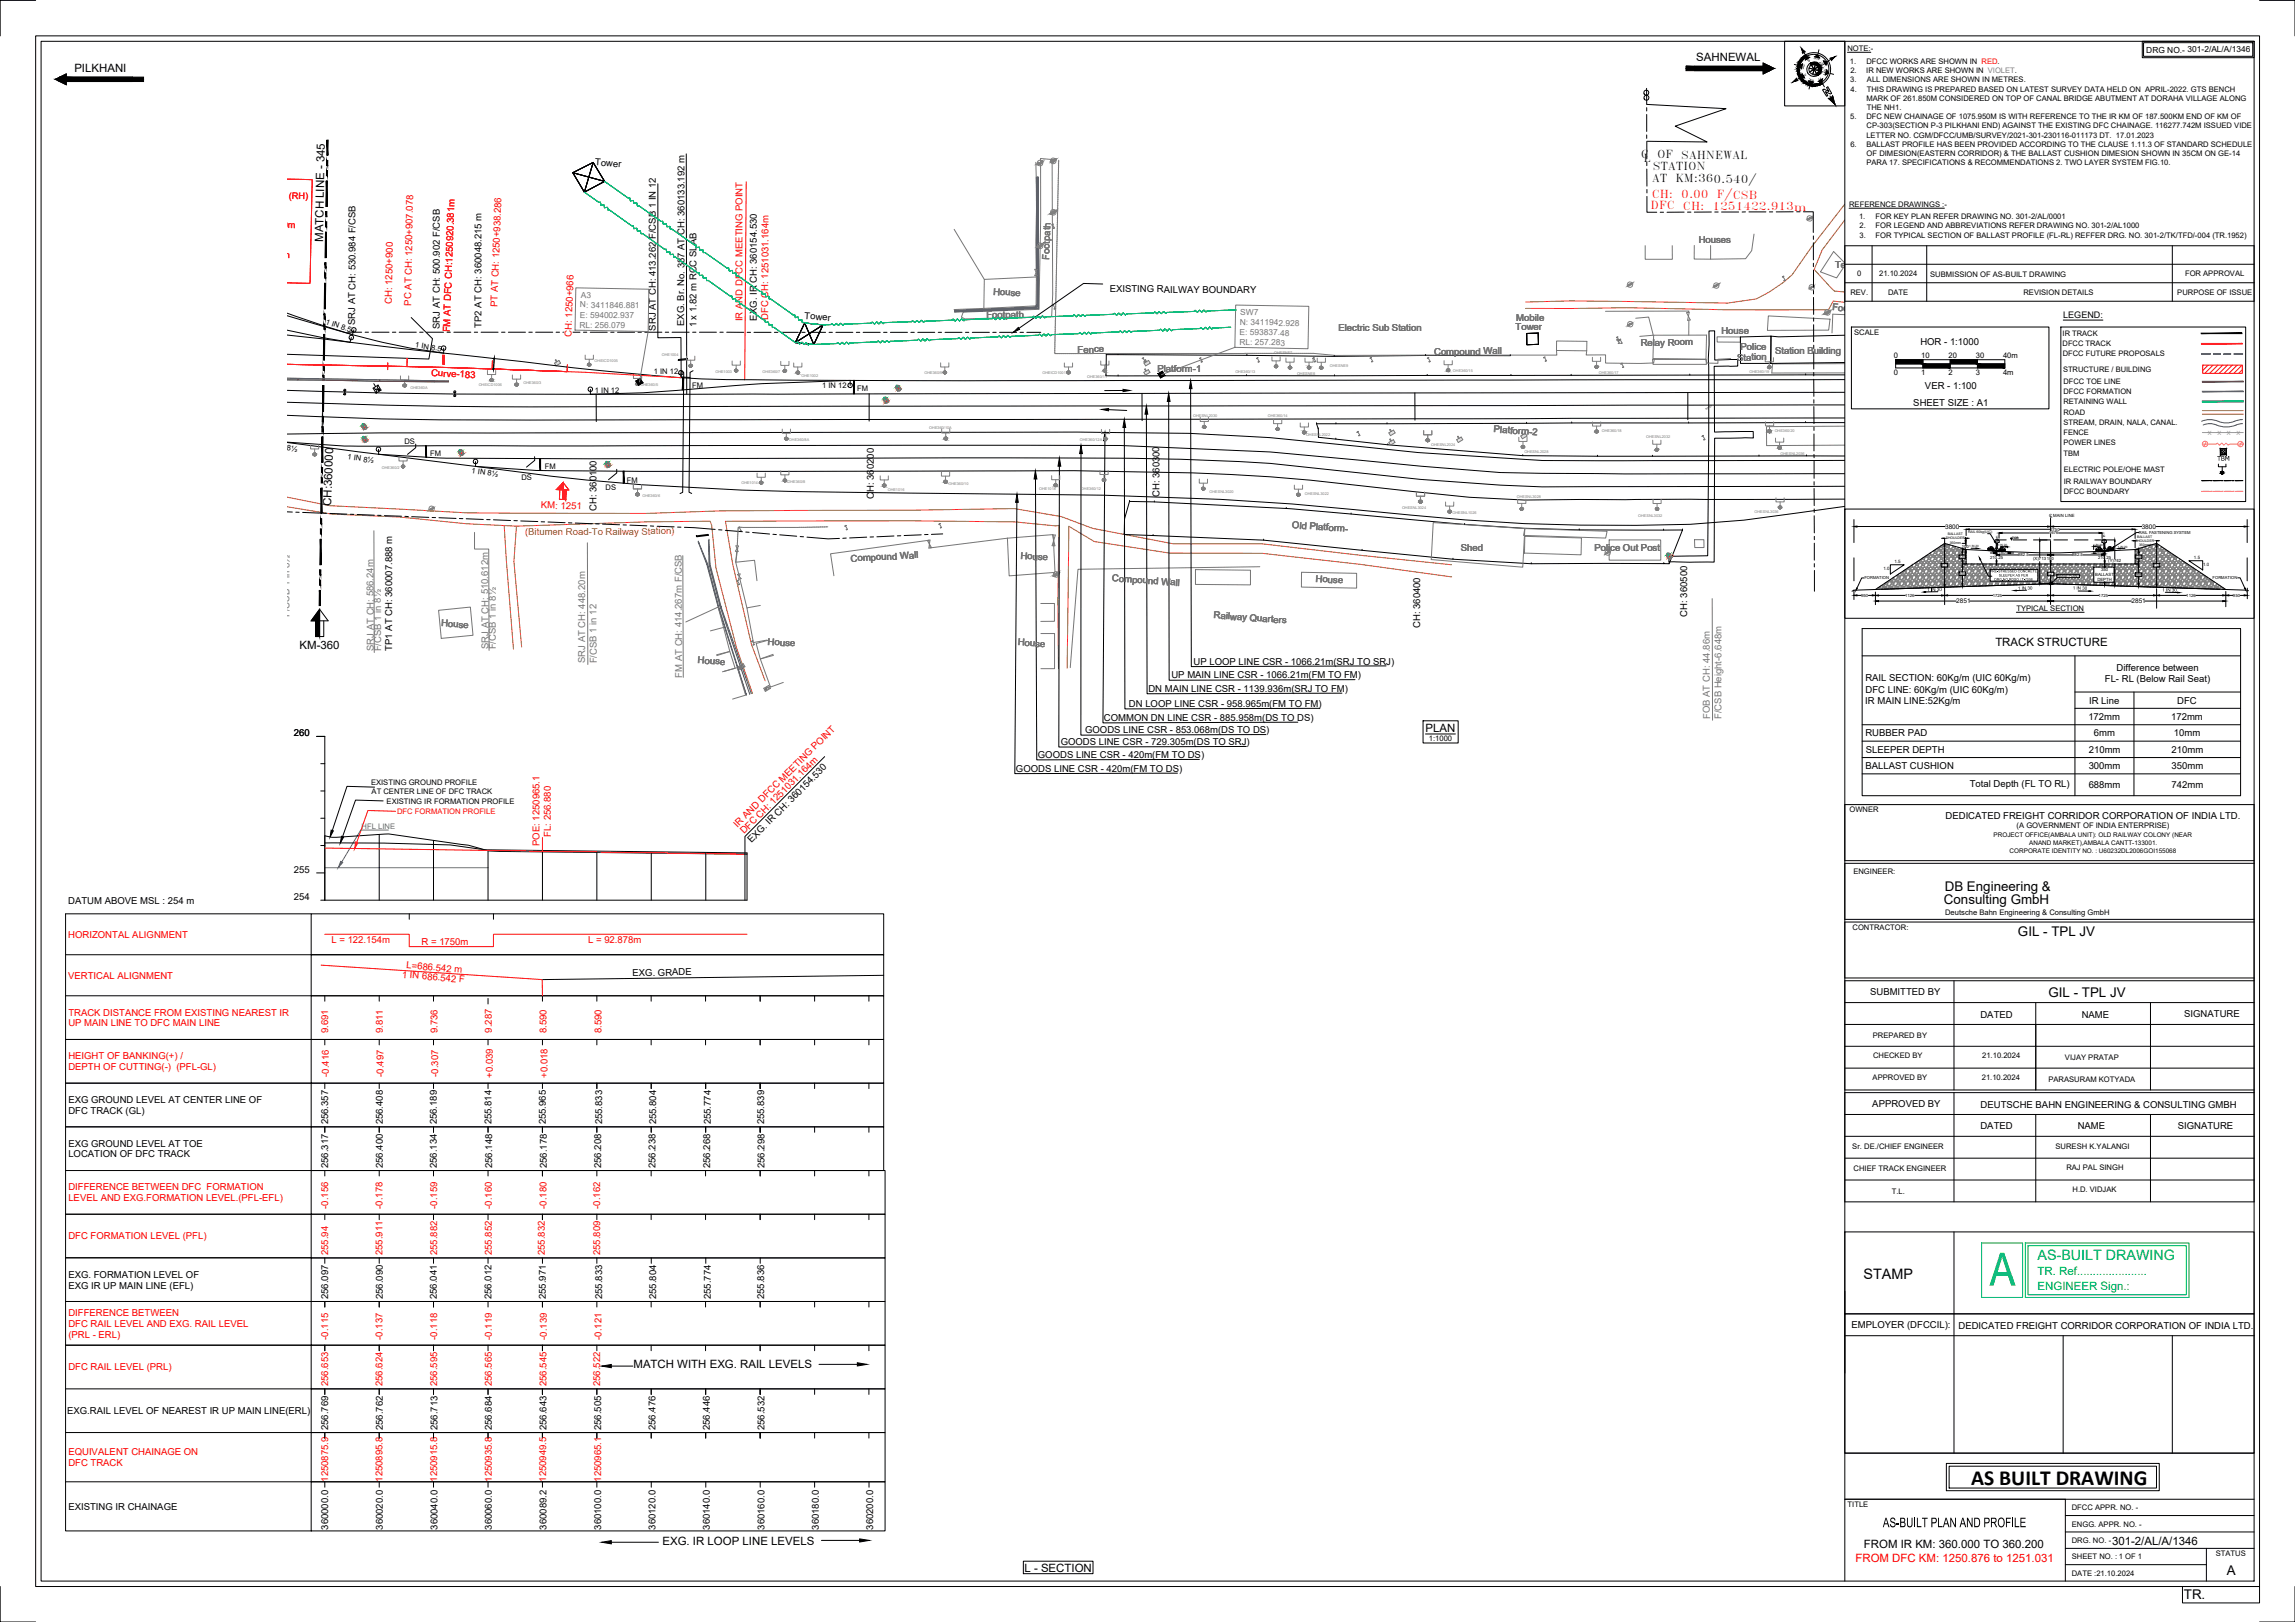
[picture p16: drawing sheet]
<svg xmlns="http://www.w3.org/2000/svg" width="841mm" height="594mm" viewBox="0 0 841 594" stroke-linecap="round" stroke-linejoin="round" font-family="sans-serif">
<defs><g id="words">
<text font-size="18.7" fill="#00b800" x="729.1" y="470.9">A</text>
<text font-size="7.9" x="722.4" y="543.7">AS BUILT DRAWING</text>
<text font-size="5.5" x="690" y="559.4">AS-BUILT PLAN AND PROFILE</text>
<text font-size="5.3" x="682.9" y="468.4">STAMP</text>
<text font-size="5.2" fill="#00b800" x="746.7" y="461.6">AS-BUILT DRAWING</text>
<g font-size="4.9">
<text x="712.7" y="326.4">DB Engineering &amp;</text>
<text x="712.4" y="331.2">Consulting GmbH</text>
<text x="739.5" y="342.8">GIL - TPL JV</text>
<text x="750.7" y="365.1">GIL - TPL JV</text>
<text x="816" y="576.8">A</text>
<text x="800.3" y="585.7">TR.</text>
</g>
<g font-size="4.2">
<text x="621.6" y="22.4">SAHNEWAL</text>
<text x="27.2" y="26.3">PILKHANI</text>
<text x="118.4" y="88.6" transform="rotate(-89 118.4 88.6)">MATCH LINE - 345</text>
<text x="121.4" y="185.3" transform="rotate(-88 121.4 185.3)">CH:360000</text>
<text x="109.8" y="237.6">KM-360</text>
<text x="731.2" y="236.7">TRACK STRUCTURE</text>
<text x="522.4" y="267.9">PLAN</text>
<text x="232.1" y="501.2">MATCH WITH EXG. RAIL LEVELS</text>
<text x="242.8" y="565.7">EXG. IR LOOP LINE LEVELS</text>
<text x="683" y="567.2">FROM IR KM: 360.000 TO 360.200</text>
<text x="774" y="565.8">301-2/AL/A/1346</text>
<text x="375.4" y="575.6">L - SECTION</text>
</g>
<g font-size="4.2" fill="#00b800">
<text x="746.7" y="467">TR. Ref......................</text>
<text x="746.7" y="472.4">ENGINEER Sign.:</text>
</g>
<text font-size="4.2" fill="#f00" x="679.9" y="572.2">FROM DFC KM: 1250.876 to 1251.031</text>
<g font-size="4">
<text x="601.3" y="57.9">C</text>
<text x="602.3" y="59.3">L</text>
<text x="607.3" y="58">OF</text>
<text x="616.1" y="58.1">SAHNEWAL</text>
<text x="605.6" y="62.2">STATION</text>
<text x="605.4" y="66.6" transform="rotate(1 605.4 66.6)">AT</text>
<text x="614" y="66.7" transform="rotate(1 614 66.7)">KM:360.540/</text>
</g>
<g font-size="4" fill="#f00">
<text x="604.9" y="76.6" transform="rotate(1 604.9 76.6)">DFC</text>
<text x="605.3" y="72.4">CH:</text>
<text x="616.1" y="72.5">0.00</text>
<text x="616.7" y="76.7" transform="rotate(1 616.7 76.7)">CH:</text>
<text x="627.6" y="76.8" transform="rotate(1 627.6 76.8)">1251422.913m</text>
<text x="629.1" y="72.7">F/CSB</text>
</g>
<g font-size="3.5">
<text x="218" y="60.6" transform="rotate(4 218 60.6)">Tower</text>
<text x="406.7" y="107.1">EXISTING RAILWAY BOUNDARY</text>
<text x="130.2" y="119.1" transform="rotate(-90 130.2 119.1)">SRJ AT CH: 530.984 F/CSB</text>
<text x="250.8" y="119.5" transform="rotate(-90 250.8 119.5)">EXG. Br. No. 387 AT CH: 360133.192 m</text>
<text x="255.3" y="119.9" transform="rotate(-90 255.3 119.9)">1 x 1.82 m RCC SLAB</text>
<text x="277.4" y="117.4" transform="rotate(-90 277.4 117.4)">EXG. IR CH: 360154.530</text>
<text x="294.8" y="116.8" transform="rotate(4 294.8 116.8)">Tower</text>
<text x="161.1" y="120.5" transform="rotate(-90 161.1 120.5)">SRJ AT CH: 500.902 F/CSB</text>
<text x="176.4" y="120" transform="rotate(-90 176.4 120)">TP2 AT CH: 360048.215 m</text>
<text x="240.4" y="121.1" transform="rotate(-90 240.4 121.1)">SRJ AT CH: 413.262 F/CSB 1 IN 12</text>
<text x="703.7" y="126.4">HOR - 1:1000</text>
<text x="705.4" y="142.5">VER - 1:100</text>
<text x="137.6" y="144.3">W</text>
<text x="701.2" y="148.6">SHEET SIZE : A1</text>
<text x="320.2" y="182.7" transform="rotate(-90 320.2 182.7)">CH: 360200</text>
<text x="424.9" y="182.1" transform="rotate(-90 424.9 182.1)">CH: 360300</text>
<text x="218.6" y="187.2" transform="rotate(-90 218.6 187.2)">CH: 360100</text>
<text x="618.3" y="225.9" transform="rotate(-90 618.3 225.9)">CH: 360500</text>
<text x="520.4" y="230.1" transform="rotate(-90 520.4 230.1)">CH: 360400</text>
<text x="143.7" y="238.4" transform="rotate(-90 143.7 238.4)">TP1 AT CH: 360007.888 m</text>
<text x="437.4" y="243.4">UP LOOP LINE CSR - 1066.21m(SRJ TO SRJ)</text>
<text x="775.7" y="245.6">Difference between</text>
<text x="429.3" y="248.4">UP MAIN LINE CSR - 1066.21m(FM TO FM)</text>
<text x="683.6" y="249.5">RAIL SECTION: 60Kg/m (UIC 60Kg/m)</text>
<text x="771.3" y="249.8">FL- RL (Below Rail Seat)</text>
<text x="420.8" y="253.4">DN MAIN LINE CSR - 1139.936m(SRJ TO FM)</text>
<text x="683.5" y="258">IR MAIN LINE:52Kg/m</text>
<text x="683.6" y="253.7">DFC LINE: 60Kg/m (UIC 60Kg/m)</text>
<text x="765.6" y="257.7">IR Line</text>
<text x="797.9" y="257.7">DFC</text>
<text x="413.7" y="259">DN LOOP LINE CSR - 958.965m(FM TO FM)</text>
<text x="765.3" y="263.7">172mm</text>
<text x="795.6" y="263.7">172mm</text>
<text x="107.7" y="269.7">260</text>
<text x="397.7" y="268.6">GOODS LINE CSR - 853.068m(DS TO DS)</text>
<text x="404.5" y="264.1">COMMON DN LINE CSR - 885.958m(DS TO DS)</text>
<text x="683.6" y="269.7">RUBBER PAD</text>
<text x="767.4" y="269.7">6mm</text>
<text x="796.6" y="269.7">10mm</text>
<text x="388.7" y="272.9">GOODS LINE CSR - 729.305m(DS TO SRJ)</text>
<text x="683.7" y="275.7">SLEEPER DEPTH</text>
<text x="765.5" y="275.7">210mm</text>
<text x="795.8" y="275.7">210mm</text>
<text x="380.4" y="277.7">GOODS LINE CSR - 420m(FM TO DS)</text>
<text x="683.6" y="281.7">BALLAST CUSHION</text>
<text x="765.4" y="281.7">300mm</text>
<text x="795.8" y="281.7">350mm</text>
<text x="372.3" y="282.7">GOODS LINE CSR - 420m(FM TO DS)</text>
<text x="721.8" y="288.3">Total Depth (FL TO RL)</text>
<text x="765.4" y="288.7">688mm</text>
<text x="795.8" y="288.7">742mm</text>
<text x="713" y="299.8">DEDICATED FREIGHT CORRIDOR CORPORATION OF INDIA LTD.</text>
<text x="275.4" y="308.8" transform="rotate(-45 275.4 308.8)">EXG. IR CH: 360154.530</text>
<text x="107.7" y="319.7">255</text>
<text x="107.7" y="329.7">254</text>
<text x="25" y="330.9">DATUM ABOVE MSL : 254 m</text>
<text x="231.8" y="357.6" transform="rotate(-1 231.8 357.6)">EXG. GRADE</text>
<text x="685.3" y="364.4">SUBMITTED BY</text>
<text x="725.7" y="372.7">DATED</text>
<text x="762.9" y="372.7">NAME</text>
<text x="800.4" y="372.6">SIGNATURE</text>
<text x="25" y="404">EXG GROUND LEVEL AT CENTER LINE OF</text>
<text x="25" y="407.9">DFC TRACK (GL)</text>
<text x="686.1" y="405.4">APPROVED BY</text>
<text x="725.8" y="405.7">DEUTSCHE BAHN ENGINEERING &amp; CONSULTING GMBH</text>
<text x="120.3" y="411.8" transform="rotate(-90 120.3 411.8)">256.357</text>
<text x="140.2" y="411.8" transform="rotate(-90 140.2 411.8)">256.408</text>
<text x="160.1" y="411.8" transform="rotate(-90 160.1 411.8)">256.189</text>
<text x="180.1" y="411.8" transform="rotate(-90 180.1 411.8)">255.814</text>
<text x="200" y="411.8" transform="rotate(-90 200 411.8)">255.965</text>
<text x="220.7" y="411.8" transform="rotate(-90 220.7 411.8)">255.833</text>
<text x="240.5" y="411.8" transform="rotate(-90 240.5 411.8)">255.804</text>
<text x="260.5" y="411.8" transform="rotate(-90 260.5 411.8)">255.774</text>
<text x="280" y="411.8" transform="rotate(-90 280 411.8)">255.839</text>
<text x="725.7" y="413.7">DATED</text>
<text x="761.4" y="413.7">NAME</text>
<text x="798.1" y="413.6">SIGNATURE</text>
<text x="25" y="420">EXG GROUND LEVEL AT TOE</text>
<text x="25" y="423.9">LOCATION OF DFC TRACK</text>
<text x="120.3" y="427.8" transform="rotate(-90 120.3 427.8)">256.317</text>
<text x="140.2" y="427.8" transform="rotate(-90 140.2 427.8)">256.400</text>
<text x="160.1" y="427.8" transform="rotate(-90 160.1 427.8)">256.134</text>
<text x="180.3" y="427.8" transform="rotate(-90 180.3 427.8)">256.148</text>
<text x="200.3" y="427.8" transform="rotate(-90 200.3 427.8)">256.178</text>
<text x="220.3" y="427.8" transform="rotate(-90 220.3 427.8)">256.208</text>
<text x="240.2" y="427.8" transform="rotate(-90 240.2 427.8)">256.238</text>
<text x="260.2" y="427.8" transform="rotate(-90 260.2 427.8)">256.268</text>
<text x="280.1" y="427.8" transform="rotate(-90 280.1 427.8)">256.298</text>
<text x="25" y="468">EXG. FORMATION LEVEL OF</text>
<text x="25" y="471.9">EXG IR UP MAIN LINE (EFL)</text>
<text x="120.3" y="475.8" transform="rotate(-90 120.3 475.8)">256.097</text>
<text x="140.2" y="475.8" transform="rotate(-90 140.2 475.8)">256.090</text>
<text x="160.1" y="475.8" transform="rotate(-90 160.1 475.8)">256.041</text>
<text x="180.1" y="475.8" transform="rotate(-90 180.1 475.8)">256.012</text>
<text x="200" y="475.8" transform="rotate(-90 200 475.8)">255.971</text>
<text x="220.7" y="475.8" transform="rotate(-90 220.7 475.8)">255.833</text>
<text x="240.5" y="475.8" transform="rotate(-90 240.5 475.8)">255.804</text>
<text x="260.5" y="475.8" transform="rotate(-90 260.5 475.8)">255.774</text>
<text x="280" y="475.8" transform="rotate(-90 280 475.8)">255.836</text>
<text x="678.5" y="486.3">EMPLOYER (DFCCIL):</text>
<text x="717.7" y="486.6">DEDICATED FREIGHT CORRIDOR CORPORATION OF INDIA LTD.</text>
<text x="24.6" y="518">EXG.RAIL LEVEL OF NEAREST IR UP MAIN LINE(ERL)</text>
<text x="120.3" y="523.8" transform="rotate(-90 120.3 523.8)">256.769</text>
<text x="140.3" y="523.8" transform="rotate(-90 140.3 523.8)">256.762</text>
<text x="160.3" y="523.8" transform="rotate(-90 160.3 523.8)">256.713</text>
<text x="180.3" y="523.8" transform="rotate(-90 180.3 523.8)">256.684</text>
<text x="200.3" y="523.8" transform="rotate(-90 200.3 523.8)">256.643</text>
<text x="220.2" y="523.8" transform="rotate(-90 220.2 523.8)">256.505</text>
<text x="240.2" y="523.8" transform="rotate(-90 240.2 523.8)">256.476</text>
<text x="260.1" y="523.8" transform="rotate(-90 260.1 523.8)">256.446</text>
<text x="280.1" y="523.8" transform="rotate(-90 280.1 523.8)">256.532</text>
<text x="25" y="553">EXISTING IR CHAINAGE</text>
<text x="120.3" y="560.3" transform="rotate(-90 120.3 560.3)">360000.0</text>
<text x="140.3" y="560.3" transform="rotate(-90 140.3 560.3)">360020.0</text>
<text x="160.3" y="560.3" transform="rotate(-90 160.3 560.3)">360040.0</text>
<text x="180.3" y="560.3" transform="rotate(-90 180.3 560.3)">360060.0</text>
<text x="200.3" y="560.3" transform="rotate(-90 200.3 560.3)">360089.2</text>
<text x="220.2" y="560.3" transform="rotate(-90 220.2 560.3)">360100.0</text>
<text x="240.2" y="560.3" transform="rotate(-90 240.2 560.3)">360120.0</text>
<text x="260.1" y="560.3" transform="rotate(-90 260.1 560.3)">360140.0</text>
<text x="280.1" y="560.3" transform="rotate(-90 280.1 560.3)">360160.0</text>
<text x="300" y="560.3" transform="rotate(-90 300 560.3)">360180.0</text>
<text x="320" y="560.3" transform="rotate(-90 320 560.3)">360200.0</text>
</g>
<g font-size="3.5" fill="#767676">
<text x="622.5" y="89">Houses</text>
<text x="384.5" y="95.3" transform="rotate(-88 384.5 95.3)">Footpath</text>
<text x="672.5" y="98.1">Temple</text>
<text x="363.9" y="107.9" transform="rotate(4 363.9 107.9)">House</text>
<text x="671.4" y="113.5" transform="rotate(6 671.4 113.5)">Footpath</text>
<text x="361.5" y="116.6" transform="rotate(-1 361.5 116.6)">Footpath</text>
<text x="555.7" y="117.4">Mobile</text>
<text x="490.5" y="121.4">Electric Sub Station</text>
<text x="555.4" y="120.9">Tower</text>
<text x="630.8" y="122.4">House</text>
<text x="394.9" y="129.1">Fence</text>
<text x="525.6" y="129.9">Compound Wall</text>
<text x="601.2" y="126.6">Relay Room</text>
<text x="637.9" y="128.1">Police</text>
<text x="650.5" y="129.7">Station Building</text>
<text x="424.1" y="136.2">Platform-1</text>
<text x="636.6" y="132.1">Station</text>
<text x="547.4" y="158.4" transform="rotate(4 547.4 158.4)">Platform-2</text>
<text x="473.4" y="193.4" transform="rotate(4 473.4 193.4)">Old Platform-</text>
<text x="535.4" y="201.8">Shed</text>
<text x="584.3" y="201.8">Police Out Post</text>
<text x="311.8" y="205.8" transform="rotate(-3 311.8 205.8)">Compound Wall</text>
<text x="373.9" y="204.7" transform="rotate(4 373.9 204.7)">House</text>
<text x="407.5" y="212.9" transform="rotate(4 407.5 212.9)">Compound Wall</text>
<text x="482.1" y="213.1" transform="rotate(4 482.1 213.1)">House</text>
<text x="106.1" y="226" transform="rotate(-90 106.1 226)">F/CSB 1 in 8½</text>
<text x="444.7" y="226.5" transform="rotate(4 444.7 226.5)">Railway Quarters</text>
<text x="161.6" y="229.4" transform="rotate(4 161.6 229.4)">House</text>
<text x="137" y="238.4" transform="rotate(-90 137 238.4)">SRJ AT CH: 586.24m</text>
<text x="139.7" y="238.6" transform="rotate(-90 139.7 238.6)">F/CSB 1 in 8½</text>
<text x="179" y="237.7" transform="rotate(-90 179 237.7)">SRJ AT CH: 510.612m</text>
<text x="181.7" y="237.8" transform="rotate(-90 181.7 237.8)">F/CSB 1 in 8½</text>
<text x="281.3" y="236.2" transform="rotate(4 281.3 236.2)">House</text>
<text x="372.9" y="236.4" transform="rotate(4 372.9 236.4)">House</text>
<text x="214.5" y="242.9" transform="rotate(-90 214.5 242.9)">SRJ AT CH: 448.20m</text>
<text x="218.7" y="243" transform="rotate(-90 218.7 243)">F/CSB 1 in 12</text>
<text x="255.6" y="242.8" transform="rotate(4 255.6 242.8)">House</text>
<text x="250" y="248.2" transform="rotate(-90 250 248.2)">FM AT CH: 414.267m F/CSB</text>
<text x="626.6" y="263.4" transform="rotate(-90 626.6 263.4)">FOB AT CH: 44.86m</text>
<text x="630.9" y="263.4" transform="rotate(-90 630.9 263.4)">F/CSB Height-6.648m</text>
</g>
<g font-size="3.5" fill="#f00">
<text x="143.6" y="111.3" transform="rotate(-89 143.6 111.3)">CH: 1250+900</text>
<text x="150.7" y="112" transform="rotate(-89 150.7 112)">PC AT CH: 1250+907.078</text>
<text x="182.3" y="112.5" transform="rotate(-88 182.3 112.5)">PT AT CH: 1250+938.286</text>
<text x="272.1" y="117.7" transform="rotate(-90 272.1 117.7)">IR AND DFCC MEETING POINT</text>
<text x="281.5" y="117.2" transform="rotate(-90 281.5 117.2)">DFC CH: 1251031.164m</text>
<text x="164.8" y="121.8" transform="rotate(-88 164.8 121.8)">FM AT DFC CH:1250920.381m</text>
<text x="209.4" y="123.3" transform="rotate(-88 209.4 123.3)">CH: 1250+966</text>
<text x="158" y="137.7" transform="rotate(3 158 137.7)">Curve-183</text>
<text x="198.2" y="186.1" transform="rotate(2 198.2 186.1)">KM: 1251</text>
<text x="270.2" y="303.3" transform="rotate(-45 270.2 303.3)">IR AND DFCC MEETING POINT</text>
<text x="272.7" y="305.6" transform="rotate(-45 272.7 305.6)">DFC CH: 1251031.164m</text>
<text x="197.7" y="309.9" transform="rotate(-90 197.7 309.9)">POE: 1250965.1</text>
<text x="201.9" y="306.5" transform="rotate(-90 201.9 306.5)">FL: 256.880</text>
<text x="25" y="343.5">HORIZONTAL ALIGNMENT</text>
<text x="121.5" y="345.5">L = 122.154m</text>
<text x="154.5" y="346">R = 1750m</text>
<text x="215.5" y="345.5">L = 92.878m</text>
<text x="25" y="358.5">VERTICAL ALIGNMENT</text>
<text x="147.2" y="358" transform="rotate(5 147.2 358)">1 IN 686.542 F</text>
<text x="148.9" y="354.6" transform="rotate(5 148.9 354.6)">L=686.542 m</text>
<text x="25" y="372">TRACK DISTANCE FROM EXISTING NEAREST IR</text>
<text x="25" y="375.9">UP MAIN LINE TO DFC MAIN LINE</text>
<text x="120.3" y="378.4" transform="rotate(-90 120.3 378.4)">9.691</text>
<text x="140.3" y="378.4" transform="rotate(-90 140.3 378.4)">9.811</text>
<text x="160.3" y="378.4" transform="rotate(-90 160.3 378.4)">9.736</text>
<text x="180.3" y="378.2" transform="rotate(-90 180.3 378.2)">9.287</text>
<text x="200.2" y="378.4" transform="rotate(-90 200.2 378.4)">8.590</text>
<text x="220.4" y="378.4" transform="rotate(-90 220.4 378.4)">8.590</text>
<text x="25" y="388">HEIGHT OF BANKING(+) /</text>
<text x="25" y="391.9">DEPTH OF CUTTING(-) (PFL-GL)</text>
<text x="120.6" y="394.4" transform="rotate(-90 120.6 394.4)">-0.416</text>
<text x="140.6" y="394.4" transform="rotate(-90 140.6 394.4)">-0.497</text>
<text x="160.6" y="394.4" transform="rotate(-90 160.6 394.4)">-0.307</text>
<text x="180.6" y="394.8" transform="rotate(-90 180.6 394.8)">+0.039</text>
<text x="200.6" y="394.8" transform="rotate(-90 200.6 394.8)">+0.018</text>
<text x="25" y="436">DIFFERENCE BETWEEN DFC FORMATION</text>
<text x="25" y="439.9">LEVEL AND EXG.FORMATION LEVEL.(PFL-EFL)</text>
<text x="120.3" y="442.7" transform="rotate(-90 120.3 442.7)">-0.156</text>
<text x="140.2" y="442.7" transform="rotate(-90 140.2 442.7)">-0.178</text>
<text x="160.2" y="442.7" transform="rotate(-90 160.2 442.7)">-0.159</text>
<text x="180.2" y="442.7" transform="rotate(-90 180.2 442.7)">-0.160</text>
<text x="200.3" y="442.7" transform="rotate(-90 200.3 442.7)">-0.180</text>
<text x="219.9" y="442.7" transform="rotate(-90 219.9 442.7)">-0.162</text>
<text x="25" y="454">DFC FORMATION LEVEL (PFL)</text>
<text x="120.3" y="459.7" transform="rotate(-90 120.3 459.7)">255.94</text>
<text x="140.2" y="459.7" transform="rotate(-90 140.2 459.7)">255.911</text>
<text x="160.2" y="459.7" transform="rotate(-90 160.2 459.7)">255.882</text>
<text x="180.2" y="459.7" transform="rotate(-90 180.2 459.7)">255.852</text>
<text x="199.7" y="459.7" transform="rotate(-90 199.7 459.7)">255.832</text>
<text x="219.9" y="459.7" transform="rotate(-90 219.9 459.7)">255.809</text>
<text x="25" y="481.9">DIFFERENCE BETWEEN</text>
<text x="25" y="486">DFC RAIL LEVEL AND EXG. RAIL LEVEL</text>
<text x="25" y="489.9">(PRL - ERL)</text>
<text x="120.3" y="490.7" transform="rotate(-90 120.3 490.7)">-0.115</text>
<text x="140.2" y="490.7" transform="rotate(-90 140.2 490.7)">-0.137</text>
<text x="160.2" y="490.7" transform="rotate(-90 160.2 490.7)">-0.118</text>
<text x="180.2" y="490.7" transform="rotate(-90 180.2 490.7)">-0.119</text>
<text x="200.4" y="490.7" transform="rotate(-90 200.4 490.7)">-0.139</text>
<text x="220.4" y="490.7" transform="rotate(-90 220.4 490.7)">-0.121</text>
<text x="25" y="502">DFC RAIL LEVEL (PRL)</text>
<text x="120.3" y="507.7" transform="rotate(-90 120.3 507.7)">256.653</text>
<text x="140.2" y="507.7" transform="rotate(-90 140.2 507.7)">256.624</text>
<text x="160.2" y="507.7" transform="rotate(-90 160.2 507.7)">256.595</text>
<text x="180.2" y="507.7" transform="rotate(-90 180.2 507.7)">256.565</text>
<text x="200.3" y="507.7" transform="rotate(-90 200.3 507.7)">256.545</text>
<text x="220" y="507.7" transform="rotate(-90 220 507.7)">256.522</text>
<text x="25" y="532.9">EQUIVALENT CHAINAGE ON</text>
<text x="25" y="537">DFC TRACK</text>
<text x="120.3" y="542.7" transform="rotate(-90 120.3 542.7)">1250875.9</text>
<text x="140.2" y="542.7" transform="rotate(-90 140.2 542.7)">1250895.8</text>
<text x="160.2" y="542.7" transform="rotate(-90 160.2 542.7)">1250915.8</text>
<text x="180.2" y="542.7" transform="rotate(-90 180.2 542.7)">1250935.8</text>
<text x="200.1" y="542.7" transform="rotate(-90 200.1 542.7)">1250949.5</text>
<text x="220.3" y="542.7" transform="rotate(-90 220.3 542.7)">1250965.1</text>
</g>
<text font-size="3.5" fill="#b85c00" x="192.4" y="196">(Bitumen Road-To Railway Station)</text>
<g font-size="3.4" fill="#f00">
<text x="83.3" y="72.3" transform="rotate(1 83.3 72.3)">Curve No: 183 (RH)</text>
<text x="83" y="83.1" transform="rotate(1 83 83.1)">Radius: 1750.0m</text>
<text x="83" y="93.9" transform="rotate(1 83 93.9)">Vmax : 30kmph</text>
</g>
<text font-size="3.3" x="756.1" y="116.6">LEGEND:</text>
<text font-size="3.1" x="786.5" y="19.3">DRG NO.- 301-2/AL/A/1346</text>
<g font-size="3.1" fill="#767676">
<text x="212.5" y="112.6" transform="rotate(1 212.5 112.6)">N: 3411846.881</text>
<text x="212.8" y="109" transform="rotate(1 212.8 109)">A3</text>
<text x="212.4" y="120" transform="rotate(1 212.4 120)">RL: 256.079</text>
<text x="212.5" y="116.3" transform="rotate(1 212.5 116.3)">E: 594002.937</text>
<text x="454.3" y="119" transform="rotate(1 454.3 119)">N: 3411942.928</text>
<text x="454.5" y="115.3" transform="rotate(1 454.5 115.3)">SW7</text>
<text x="454.3" y="122.6" transform="rotate(1 454.3 122.6)">E: 593837.48</text>
<text x="454.2" y="126.3" transform="rotate(1 454.2 126.3)">RL: 257.283</text>
</g>
<g font-size="2.8">
<text x="677" y="18.6">NOTE:-</text>
<text x="677.9" y="23.5">1.</text>
<text x="684" y="23.5">DFCC WORKS ARE SHOWN IN RED.</text>
<text x="678.1" y="26.8">2.</text>
<text x="683.9" y="26.8">IR NEW WORKS ARE SHOWN IN VIOLET.</text>
<text x="678" y="30.2">3.</text>
<text x="678.1" y="33.5">4.</text>
<text x="684.1" y="33.5">THIS DRAWING IS PREPARED BASED ON LATEST SURVEY DATA HELD ON APRIL-2022. GTS BENCH</text>
<text x="684.2" y="30.2">ALL DIMENSIONS ARE SHOWN IN METRES.</text>
<text x="684" y="36.9">MARK OF 261.850M CONSIDERED ON TOP OF CANAL BRIDGE ABUTMENT AT DORAHA VILLAGE ALONG</text>
<text x="684.1" y="40.3">THE NH1.</text>
<text x="678" y="43.6">5.</text>
<text x="684" y="43.6">DFC NEW CHAINAGE OF 1075.950M IS WITH REFERENCE TO THE IR KM OF 187.500KM END OF KM OF</text>
<text x="684" y="47">CP-303(SECTION P-3 PILKHANI END) AGAINST THE EXISTING DFC CHAINAGE. 116277.742M ISSUED VIDE</text>
<text x="678.1" y="53.7">6.</text>
<text x="684" y="50.4">LETTER NO. CGM/DFCC/UMB/SURVEY/2021-301-230116-011173 DT. 17.01.2023</text>
<text x="684" y="53.7">BALLAST PROFILE HAS BEEN PROVIDED ACCORDING TO THE CLAUSE 1.11.3 OF STANDARD SCHEDULE</text>
<text x="684.1" y="57.1">OF DIMESION(EASTERN CORRIDOR) &amp; THE BALLAST CUSHION DIMESION SHOWN IN 35CM ON GE-14</text>
<text x="684" y="60.5">PARA 17. SPECIFICATIONS &amp; RECOMMENDATIONS 2. TWO LAYER SYSTEM FIG.10.</text>
<text x="677.6" y="75.7">REFERENCE DRAWINGS :-</text>
<text x="681.3" y="80.3">1.</text>
<text x="681.5" y="83.7">2.</text>
<text x="687.3" y="80.3">FOR KEY PLAN REFER DRAWING NO. 301-2/AL/0001</text>
<text x="687.3" y="83.7">FOR LEGEND AND ABBREVIATIONS REFER DRAWING NO. 301-2/AL1000</text>
<text x="681.4" y="87">3.</text>
<text x="687.3" y="87">FOR TYPICAL SECTION OF BALLAST PROFILE (FL-RL) REFFER DRG. NO. 301-2/TK/TFD/-004 (TR.1952)</text>
<text x="680.6" y="101.2">0</text>
<text x="688.6" y="101.2">21.10.2024</text>
<text x="707.3" y="101.4">SUBMISSION OF AS-BUILT DRAWING</text>
<text x="800.7" y="101.2">FOR APPROVAL</text>
<text x="797.9" y="108">PURPOSE OF ISSUE</text>
<text x="678.1" y="108">REV.</text>
<text x="691.9" y="108">DATE</text>
<text x="741.5" y="108.2">REVISION DETAILS</text>
<text x="119.2" y="118.5" transform="rotate(19 119.2 118.5)">1 IN 8.5</text>
<text x="679.5" y="122.8">SCALE</text>
<text x="755.8" y="123.1">IR TRACK</text>
<text x="152" y="127.2" transform="rotate(9 152 127.2)">1 IN 8.5</text>
<text x="694" y="131">0</text>
<text x="704.1" y="131">10</text>
<text x="714.1" y="131">20</text>
<text x="724.1" y="131">30</text>
<text x="734" y="131">40m</text>
<text x="755.8" y="126.8">DFCC TRACK</text>
<text x="755.9" y="130.6">DFCC FUTURE PROPOSALS</text>
<text x="239.6" y="137.1" transform="rotate(-1 239.6 137.1)">1 IN 12</text>
<text x="694" y="137.5">0</text>
<text x="704.1" y="137.5">1</text>
<text x="714.1" y="137.5">2</text>
<text x="724.1" y="137.5">3</text>
<text x="734" y="137.5">4m</text>
<text x="756" y="136.3">STRUCTURE / BUILDING</text>
<text x="218" y="144" transform="rotate(-1 218 144)">1 IN 12</text>
<text x="253.7" y="142" transform="rotate(-1 253.7 142)">FM</text>
<text x="301.2" y="142.3" transform="rotate(-1 301.2 142.3)">1 IN 12</text>
<text x="314.1" y="143.3" transform="rotate(-1 314.1 143.3)">FM</text>
<text x="756.2" y="140.6">DFCC TOE LINE</text>
<text x="756.2" y="144.3">DFCC FORMATION</text>
<text x="756.2" y="147.9">RETAINING WALL</text>
<text x="756.2" y="151.9">ROAD</text>
<text x="756.2" y="155.8">STREAM, DRAIN, NALA, CANAL.</text>
<text x="756.2" y="159.4">FENCE</text>
<text x="99.2" y="164.1" transform="rotate(8 99.2 164.1)">1 IN 8½</text>
<text x="148.2" y="162.5" transform="rotate(-1 148.2 162.5)">DS</text>
<text x="157.7" y="167" transform="rotate(-1 157.7 167)">FM</text>
<text x="756.2" y="167.2">TBM</text>
<text x="756.2" y="163">POWER LINES</text>
<text x="127.2" y="168.2" transform="rotate(8 127.2 168.2)">1 IN 8½</text>
<text x="172.7" y="173.2" transform="rotate(8 172.7 173.2)">1 IN 8½</text>
<text x="199.6" y="171.6" transform="rotate(-1 199.6 171.6)">FM</text>
<text x="756.3" y="173">ELECTRIC POLE/OHE MAST</text>
<text x="812.5" y="168.8">TBM</text>
<text x="191.1" y="175.8" transform="rotate(-1 191.1 175.8)">DS</text>
<text x="221.9" y="179.4" transform="rotate(-1 221.9 179.4)">DS</text>
<text x="229.7" y="176.8" transform="rotate(-1 229.7 176.8)">FM</text>
<text x="756.3" y="177.1">IR RAILWAY BOUNDARY</text>
<text x="756.3" y="181.1">DFCC BOUNDARY</text>
<text x="738.9" y="223.7">TYPICAL SECTION</text>
<text x="523.6" y="271.3">1:1000</text>
<text x="136" y="287.4">EXISTING GROUND PROFILE</text>
<text x="136.2" y="290.8">AT CENTER LINE OF DFC TRACK</text>
<text x="141.7" y="294.6">EXISTING IR FORMATION PROFILE</text>
<text x="677.7" y="297.6">OWNER</text>
<text x="739" y="303.4">(A GOVERNMENT OF INDIA ENTERPRISE)</text>
<text x="679.2" y="320.1">ENGINEER:</text>
<text x="712.8" y="335.1">Deutsche Bahn Engineering &amp; Consulting GmbH</text>
<text x="678.9" y="340.7">CONTRACTOR:</text>
<text x="686.3" y="380.1">PREPARED BY</text>
<text x="686.4" y="387.6">CHECKED BY</text>
<text x="726.4" y="387.6">21.10.2024</text>
<text x="756.7" y="388.3">VIJAY PRATAP</text>
<text x="686.3" y="395.6">APPROVED BY</text>
<text x="726.3" y="395.6">21.10.2024</text>
<text x="750.7" y="396.3">PARASURAM KOTYADA</text>
<text x="678.8" y="420.9">Sr. DE./CHIEF ENGINEER</text>
<text x="753.3" y="420.7">SURESH K.YALANGI</text>
<text x="679.3" y="428.9">CHIEF TRACK ENGINEER</text>
<text x="757.2" y="428.7">RAJ PAL SINGH</text>
<text x="693.2" y="437.2">T.L.</text>
<text x="759.5" y="436.7">H.D. VIDJAK</text>
<text x="677.1" y="552.1">TITLE</text>
<text x="759.2" y="553.1">DFCC APPR. NO. -</text>
<text x="759.2" y="559.1">ENGG. APPR. NO. -</text>
<text x="759.2" y="565.1">DRG. NO. -</text>
<text x="759.2" y="571.1">SHEET NO. : 1 OF 1</text>
<text x="812" y="570.1">STATUS</text>
<text x="759.2" y="577.1">DATE :21.10.2024</text>
</g>
<text font-size="2.8" fill="#f00" x="145.5" y="298.2">DFC FORMATION PROFILE</text>
<text font-size="2.8" fill="#003fff" x="132.5" y="303.5">HFL LINE</text>
<g font-size="2.4">
<text x="712.8" y="193.7">3800</text>
<text x="784.8" y="193.7">3800</text>
<text x="716.9" y="221">2851</text>
<text x="781.1" y="221">2851</text>
</g>
<g font-size="2.3">
<text x="730.6" y="306.4">PROJECT OFFICE(AMBALA UNIT): OLD RAILWAY COLONY (NEAR</text>
<text x="743.6" y="309.5">ANAND MARKET),AMBALA CANTT-133001.</text>
<text x="736.5" y="312.6">CORPORATE IDENTITY NO. : U60232DL2006GOI155068</text>
</g>
<g font-size="2.1" fill="#989898">
<text x="809.1" y="159.2">X</text>
<text x="812.6" y="159.2">X</text>
<text x="816" y="159.2">X</text>
<text x="819.6" y="159.2">X</text>
</g>
<g font-size="1.8">
<text x="759.5" y="215.9" transform="rotate(1 759.5 215.9)">1 IN 30</text>
<text x="706.3" y="216.6" transform="rotate(-1 706.3 216.6)">1 IN 30</text>
<text x="739.5" y="216" transform="rotate(-1 739.5 216)">1 IN 30</text>
<text x="792.4" y="216.6" transform="rotate(1 792.4 216.6)">1 IN 30</text>
</g>
<g font-size="1.7">
<text x="662.9" y="21.4" transform="rotate(150 662.9 21.4)">S</text>
<text x="664.5" y="21.5" transform="rotate(14 664.5 21.5)">SW</text>
<text x="667.6" y="22.9" transform="rotate(59 667.6 22.9)">W</text>
<text x="660.9" y="25.5" transform="rotate(-76 660.9 25.5)">SE</text>
<text x="662" y="27.6" transform="rotate(-120 662 27.6)">E</text>
<text x="664.8" y="29.3" transform="rotate(-166 664.8 29.3)">NE</text>
<text x="667.1" y="28.3" transform="rotate(148 667.1 28.3)">N</text>
<text x="668.6" y="25.1" transform="rotate(104 668.6 25.1)">NW</text>
<text x="690.2" y="208.9">1.0</text>
<text x="694.2" y="206.3">1.5</text>
<text x="804" y="204.7">1.5</text>
<text x="807.3" y="207.3">1.0</text>
</g>
<g font-size="1.6" fill="#767676">
<text x="203.7" y="134" transform="rotate(-30 203.7 134)">NB</text>
<text x="419.7" y="137.3" transform="rotate(-30 419.7 137.3)">NB</text>
<text x="419.8" y="134" transform="rotate(-30 419.8 134)">NB</text>
<text x="509.5" y="159.5" transform="rotate(-32 509.5 159.5)">NB</text>
<text x="534.3" y="162" transform="rotate(-31 534.3 162)">NB</text>
<text x="557.9" y="160.6" transform="rotate(-31 557.9 160.6)">NB</text>
</g>
<g font-size="1.6">
<text x="509.5" y="163" transform="rotate(-31 509.5 163)">NB</text>
<text x="750.9" y="189.4">C</text>
<text x="751.4" y="189.7">LMAIN LINE</text>
<text x="750.9" y="195.8">1676</text>
<text x="751.3" y="194.4">2750</text>
<text x="718.9" y="200.7">100</text>
<text x="732.3" y="203.1">180</text>
<text x="739.6" y="203.8">882.5</text>
<text x="759.4" y="203.8">882.5</text>
<text x="711.3" y="207.6">713</text>
<text x="717.8" y="204.5">235</text>
<text x="729.3" y="204.7">210.25</text>
<text x="745.1" y="205.3">(X)713</text>
<text x="750.1" y="205.1">180</text>
<text x="768.9" y="204.7">210.25</text>
<text x="769.9" y="209.2">350</text>
<text x="772.6" y="206">(Y)742</text>
<text x="782.4" y="204.5">235</text>
<text x="789" y="207.6">713</text>
<text x="717.9" y="210.8">366</text>
<text x="750.3" y="210.7">321</text>
<text x="767.8" y="211">BALLAST</text>
<text x="768.6" y="213">DEPTH</text>
<text x="782.4" y="211">366</text>
<text x="682" y="218.6">950</text>
<text x="698.1" y="218.6">1126</text>
<text x="730.2" y="218.6">1725</text>
<text x="769.1" y="218.6">1725</text>
<text x="801.2" y="218.6">1126</text>
<text x="818.3" y="218.6">950</text>
</g>
<g font-size="1.5">
<text x="783.7" y="195.6">RAIL FASTENING SYSTEM</text>
<text x="683.2" y="212.2">FORMATION</text>
<text x="810.8" y="212.2">FORMATION</text>
</g>
<g font-size="1.4" fill="#808080">
<text x="242.5" y="130.4">OHE1004</text>
<text x="466.9" y="129.6">OHESNE7</text>
<text x="217.9" y="132.4">OHEICD1005</text>
<text x="262.2" y="136.8">OHE1003</text>
<text x="279.5" y="136.7">OHE360/7</text>
<text x="338.8" y="137.1">OHE360/9</text>
<text x="382" y="137">OHEICD1001</text>
<text x="452.7" y="136.8">OHE360/13</text>
<text x="475.3" y="137.5">OHESNE8</text>
<text x="487.4" y="134.5">OHESNE9</text>
<text x="532.5" y="136.2">OHE360/15</text>
<text x="585.9" y="136.9">OHE360/17</text>
<text x="641.1" y="136.5">OHE360/19</text>
<text x="150.4" y="142.6">OHE360A</text>
<text x="175.4" y="141.2">OHEICD1006</text>
<text x="191.9" y="140.6">OHE360/3</text>
<text x="234.7" y="141.5">OHE360/5</text>
<text x="293.7" y="138.1">OHE1002</text>
<text x="398.4" y="138.5">OHE360/11</text>
<text x="437.2" y="152.7">OHESNL2030</text>
<text x="464.6" y="152.6">OHE360/14</text>
<text x="289.1" y="161.4">OHE360/8A</text>
<text x="340.6" y="156.9">OHE360/10A</text>
<text x="395.7" y="161.5">OHE360/12A</text>
<text x="478.6" y="159.7">OHESNL2022</text>
<text x="587" y="158.1">OHE360/18</text>
<text x="603.2" y="160.3">OHESNL2032</text>
<text x="650.4" y="158.3">OHE360/20</text>
<text x="524.5" y="163.3">OHESNL2024</text>
<text x="558.6" y="165.8">OHESNL2028</text>
<text x="652.5" y="166.6">OHESNL2036</text>
<text x="139.9" y="171.8">OHE360/2</text>
<text x="271.7" y="177.4">OHE1014</text>
<text x="288.6" y="176.8">OHE360/8</text>
<text x="325.3" y="179.9">OHE1016</text>
<text x="347.6" y="177.8">OHE360/10</text>
<text x="380.8" y="179.5">OHE1018</text>
<text x="396.1" y="179.6">OHE360/12</text>
<text x="235.4" y="182">OHE360/6</text>
<text x="443.3" y="180.7">OHESNL3020</text>
<text x="478.1" y="181.3">OHESNL3022</text>
<text x="555.9" y="182.3">OHESNL3028</text>
<text x="513.8" y="186.4">OHESNL3024</text>
<text x="532.3" y="188.3">OHESNL1026</text>
<text x="600.4" y="189.5">OHESNL3032</text>
<text x="643" y="187.9">OHESNL3036</text>
</g>
<g font-size="1.4">
<text x="729.3" y="209.6">PRE-STRESSED CONCRETE</text>
<text x="730.8" y="212.7">DRG.NO.RDSO / T-7008</text>
<text x="732.5" y="211.2">SLEEPER AS PER</text>
</g>
<g font-size="1.3">
<text x="713" y="197.6">SHOULDER</text>
<text x="713.8" y="196.1">BALLAST</text>
<text x="721.2" y="195.4">RAIL 60kg(UIC)</text>
<text x="783.2" y="197">BALLAST</text>
<text x="714.5" y="199.1">350mm</text>
<text x="782.4" y="198.5">SHOULDER</text>
<text x="783.9" y="200">350mm</text>
<text x="753.8" y="211.5">RIDGE POINT</text>
</g>
<g font-size="1.1">
<text x="731.5" y="197.2">C</text>
<text x="731.7" y="197.4">L</text>
<text x="737.4" y="197.4">TOR</text>
<text x="770.7" y="196.6">C</text>
<text x="770.9" y="196.7">L</text>
<text x="721.6" y="200.3">1 IN 20</text>
<text x="732" y="200">1 IN 20</text>
<text x="767.1" y="199.8">1 IN 20</text>
<text x="776.1" y="200.7">1 IN 20</text>
</g>
<text font-size="1" x="768.4" y="203">180</text>
<text font-size=".7" x="627.2" y="148.4" transform="rotate(149 627.2 148.4)">HT6.648</text>
<text font-size=".7" fill="#767676" x="281.1" y="252.2" transform="rotate(149 281.1 252.2)">TJB</text>
<g font-size=".4" fill="#767676">
<text x="387.8" y="59.7" transform="rotate(99 387.8 59.7)">X</text>
<text x="387.8" y="59" transform="rotate(90 387.8 59)">X</text>
<text x="387.7" y="64.7" transform="rotate(90 387.7 64.7)">X</text>
<text x="387.7" y="65.3" transform="rotate(90 387.7 65.3)">X</text>
<text x="387.7" y="63.9" transform="rotate(98 387.7 63.9)">X</text>
<text x="387.7" y="62.5" transform="rotate(90 387.7 62.5)">X</text>
<text x="387.7" y="63.2" transform="rotate(90 387.7 63.2)">X</text>
<text x="387.8" y="61.8" transform="rotate(98 387.8 61.8)">X</text>
<text x="387.8" y="60.4" transform="rotate(90 387.8 60.4)">X</text>
<text x="387.8" y="61.1" transform="rotate(90 387.8 61.1)">X</text>
<text x="387.5" y="70.9" transform="rotate(90 387.5 70.9)">X</text>
<text x="387.5" y="71.6" transform="rotate(90 387.5 71.6)">X</text>
<text x="387.6" y="70.2" transform="rotate(99 387.6 70.2)">X</text>
<text x="387.6" y="68.8" transform="rotate(90 387.6 68.8)">X</text>
<text x="387.6" y="69.5" transform="rotate(90 387.6 69.5)">X</text>
<text x="387.6" y="68.1" transform="rotate(98 387.6 68.1)">X</text>
<text x="387.6" y="66.7" transform="rotate(90 387.6 66.7)">X</text>
<text x="387.6" y="67.5" transform="rotate(90 387.6 67.5)">X</text>
<text x="387.7" y="66.1" transform="rotate(99 387.7 66.1)">X</text>
<text x="387.4" y="77.2" transform="rotate(90 387.4 77.2)">X</text>
<text x="387.4" y="77.9" transform="rotate(90 387.4 77.9)">X</text>
<text x="387.5" y="75.2" transform="rotate(90 387.5 75.2)">X</text>
<text x="387.5" y="75.8" transform="rotate(90 387.5 75.8)">X</text>
<text x="387.5" y="76.6" transform="rotate(90 387.5 76.6)">X</text>
<text x="387.5" y="74.4" transform="rotate(98 387.5 74.4)">X</text>
<text x="387.5" y="73" transform="rotate(90 387.5 73)">X</text>
<text x="387.5" y="73.7" transform="rotate(90 387.5 73.7)">X</text>
<text x="387.5" y="72.3" transform="rotate(98 387.5 72.3)">X</text>
<text x="387.3" y="83.5" transform="rotate(90 387.3 83.5)">X</text>
<text x="387.3" y="81.4" transform="rotate(90 387.3 81.4)">X</text>
<text x="387.3" y="82.1" transform="rotate(90 387.3 82.1)">X</text>
<text x="387.3" y="82.8" transform="rotate(90 387.3 82.8)">X</text>
<text x="387.4" y="79.3" transform="rotate(90 387.4 79.3)">X</text>
<text x="387.4" y="80" transform="rotate(90 387.4 80)">X</text>
<text x="387.4" y="80.7" transform="rotate(90 387.4 80.7)">X</text>
<text x="387.4" y="78.6" transform="rotate(90 387.4 78.6)">X</text>
<text x="387.2" y="89.8" transform="rotate(90 387.2 89.8)">X</text>
<text x="387.2" y="87.7" transform="rotate(90 387.2 87.7)">X</text>
<text x="387.2" y="88.4" transform="rotate(90 387.2 88.4)">X</text>
<text x="387.2" y="89.1" transform="rotate(90 387.2 89.1)">X</text>
<text x="387.3" y="85.7" transform="rotate(90 387.3 85.7)">X</text>
<text x="387.3" y="86.3" transform="rotate(90 387.3 86.3)">X</text>
<text x="387.3" y="87.1" transform="rotate(90 387.3 87.1)">X</text>
<text x="387.3" y="84.2" transform="rotate(90 387.3 84.2)">X</text>
<text x="387.3" y="84.9" transform="rotate(90 387.3 84.9)">X</text>
<text x="387" y="95.4" transform="rotate(90 387 95.4)">X</text>
<text x="387.1" y="93.3" transform="rotate(90 387.1 93.3)">X</text>
<text x="387.1" y="94" transform="rotate(90 387.1 94)">X</text>
<text x="387.1" y="94.7" transform="rotate(90 387.1 94.7)">X</text>
<text x="387.1" y="91.2" transform="rotate(90 387.1 91.2)">X</text>
<text x="387.1" y="91.9" transform="rotate(90 387.1 91.9)">X</text>
<text x="387.1" y="92.6" transform="rotate(90 387.1 92.6)">X</text>
<text x="387.2" y="90.5" transform="rotate(90 387.2 90.5)">X</text>
<text x="386.9" y="101.7" transform="rotate(90 386.9 101.7)">X</text>
<text x="387" y="99.6" transform="rotate(90 387 99.6)">X</text>
<text x="387" y="100.3" transform="rotate(90 387 100.3)">X</text>
<text x="387" y="101" transform="rotate(90 387 101)">X</text>
<text x="387" y="97.6" transform="rotate(90 387 97.6)">X</text>
<text x="387" y="98.2" transform="rotate(90 387 98.2)">X</text>
<text x="387" y="98.9" transform="rotate(90 387 98.9)">X</text>
<text x="387" y="96.2" transform="rotate(90 387 96.2)">X</text>
<text x="387" y="96.8" transform="rotate(90 387 96.8)">X</text>
<text x="386.8" y="107.3" transform="rotate(98 386.8 107.3)">X</text>
<text x="386.8" y="105.9" transform="rotate(90 386.8 105.9)">X</text>
<text x="386.8" y="106.7" transform="rotate(90 386.8 106.7)">X</text>
<text x="386.9" y="103.8" transform="rotate(90 386.9 103.8)">X</text>
<text x="386.9" y="104.5" transform="rotate(90 386.9 104.5)">X</text>
<text x="386.9" y="105.2" transform="rotate(90 386.9 105.2)">X</text>
<text x="386.9" y="102.4" transform="rotate(90 386.9 102.4)">X</text>
<text x="386.9" y="103.1" transform="rotate(90 386.9 103.1)">X</text>
<text x="386.7" y="113.6" transform="rotate(99 386.7 113.6)">X</text>
<text x="386.7" y="112.2" transform="rotate(90 386.7 112.2)">X</text>
<text x="386.7" y="112.9" transform="rotate(90 386.7 112.9)">X</text>
<text x="386.7" y="111.5" transform="rotate(98 386.7 111.5)">X</text>
<text x="386.7" y="110.1" transform="rotate(90 386.7 110.1)">X</text>
<text x="386.7" y="110.8" transform="rotate(90 386.7 110.8)">X</text>
<text x="386.8" y="109.4" transform="rotate(99 386.8 109.4)">X</text>
<text x="386.8" y="108" transform="rotate(90 386.8 108)">X</text>
<text x="386.8" y="108.7" transform="rotate(90 386.8 108.7)">X</text>
<text x="386.6" y="119.9" transform="rotate(99 386.6 119.9)">X</text>
<text x="386.6" y="118.5" transform="rotate(90 386.6 118.5)">X</text>
<text x="386.6" y="119.2" transform="rotate(90 386.6 119.2)">X</text>
<text x="386.6" y="117.8" transform="rotate(98 386.6 117.8)">X</text>
<text x="386.6" y="116.4" transform="rotate(90 386.6 116.4)">X</text>
<text x="386.6" y="117.1" transform="rotate(90 386.6 117.1)">X</text>
<text x="386.7" y="115.7" transform="rotate(98 386.7 115.7)">X</text>
<text x="386.7" y="114.3" transform="rotate(90 386.7 114.3)">X</text>
<text x="386.7" y="115" transform="rotate(90 386.7 115)">X</text>
<text x="386.4" y="124.8" transform="rotate(90 386.4 124.8)">X</text>
<text x="386.4" y="125.5" transform="rotate(90 386.4 125.5)">X</text>
<text x="386.5" y="124.1" transform="rotate(99 386.5 124.1)">X</text>
<text x="386.5" y="122.7" transform="rotate(90 386.5 122.7)">X</text>
<text x="386.5" y="123.4" transform="rotate(90 386.5 123.4)">X</text>
<text x="386.5" y="122" transform="rotate(98 386.5 122)">X</text>
<text x="386.5" y="120.6" transform="rotate(90 386.5 120.6)">X</text>
<text x="386.5" y="121.3" transform="rotate(90 386.5 121.3)">X</text>
<text x="386.4" y="129" transform="rotate(90 386.4 129)">X</text>
<text x="386.4" y="126.9" transform="rotate(90 386.4 126.9)">X</text>
<text x="386.4" y="127.6" transform="rotate(90 386.4 127.6)">X</text>
<text x="386.4" y="128.3" transform="rotate(90 386.4 128.3)">X</text>
<text x="386.4" y="126.2" transform="rotate(90 386.4 126.2)">X</text>
<text x="387" y="129.6">X</text>
<text x="387.7" y="129.6">X</text>
<text x="388.4" y="129.6">X</text>
<text x="389.1" y="129.6">X</text>
<text x="389.8" y="129.6">X</text>
<text x="390.5" y="129.6">X</text>
<text x="391.2" y="129.6">X</text>
<text x="391.9" y="129.6">X</text>
<text x="392.6" y="129.6">X</text>
<text x="393.3" y="129.6">X</text>
<text x="394" y="129.6">X</text>
<text x="394.7" y="129.6">X</text>
<text x="395.4" y="129.6">X</text>
<text x="396.1" y="129.6">X</text>
<text x="396.8" y="129.6">X</text>
<text x="397.5" y="129.6">X</text>
<text x="398.2" y="129.6">X</text>
<text x="398.9" y="129.6">X</text>
<text x="399.6" y="129.6">X</text>
<text x="400.3" y="129.6">X</text>
<text x="401" y="129.6">X</text>
<text x="401.7" y="129.6">X</text>
<text x="402.4" y="129.6">X</text>
<text x="403.1" y="129.6">X</text>
<text x="403.8" y="129.6">X</text>
<text x="404.5" y="129.6">X</text>
<text x="405.2" y="129.6">X</text>
<text x="405.9" y="129.6">X</text>
<text x="406.6" y="129.6">X</text>
<text x="407.3" y="129.6">X</text>
<text x="408" y="129.6">X</text>
<text x="408.7" y="129.6">X</text>
<text x="409.4" y="129.6">X</text>
<text x="410.1" y="129.6">X</text>
<text x="410.8" y="129.6">X</text>
<text x="411.5" y="129.6">X</text>
<text x="412.2" y="129.6">X</text>
<text x="412.9" y="129.6">X</text>
<text x="413.6" y="129.6">X</text>
<text x="414.3" y="129.6">X</text>
<text x="415" y="129.6">X</text>
<text x="415.7" y="129.6">X</text>
<text x="416.4" y="129.6">X</text>
<text x="417.1" y="129.6">X</text>
<text x="417.8" y="129.6">X</text>
<text x="418.5" y="129.6">X</text>
<text x="419.2" y="129.6">X</text>
<text x="419.9" y="129.6">X</text>
<text x="420.6" y="129.6">X</text>
<text x="421.3" y="129.6">X</text>
<text x="422" y="129.6">X</text>
<text x="422.7" y="129.6">X</text>
<text x="423.4" y="129.6">X</text>
<text x="424.1" y="129.6">X</text>
<text x="424.8" y="129.6">X</text>
<text x="425.5" y="129.6">X</text>
<text x="426.2" y="129.6">X</text>
<text x="426.9" y="129.6">X</text>
<text x="427.6" y="129.6">X</text>
<text x="428.3" y="129.6">X</text>
<text x="429" y="129.6">X</text>
<text x="429.7" y="129.6">X</text>
<text x="430.4" y="129.6">X</text>
<text x="431.1" y="129.6">X</text>
<text x="431.8" y="129.6">X</text>
<text x="432.5" y="129.6">X</text>
<text x="433.2" y="129.6">X</text>
<text x="433.9" y="129.6">X</text>
<text x="434.6" y="129.6">X</text>
<text x="435.3" y="129.6">X</text>
<text x="436" y="129.6" transform="rotate(-8 436 129.6)">X</text>
<text x="436.7" y="129.6">X</text>
<text x="437.4" y="129.6">X</text>
<text x="438.1" y="129.6">X</text>
<text x="438.8" y="129.6">X</text>
<text x="439.5" y="129.6">X</text>
<text x="440.2" y="129.6">X</text>
<text x="440.9" y="129.6">X</text>
<text x="441.6" y="129.6">X</text>
<text x="442.3" y="129.6">X</text>
<text x="443" y="129.6">X</text>
<text x="443.7" y="129.6">X</text>
<text x="444.4" y="129.6">X</text>
<text x="445.1" y="129.6">X</text>
<text x="445.8" y="129.6">X</text>
<text x="446.5" y="129.6">X</text>
<text x="447.2" y="129.6">X</text>
<text x="447.9" y="129.6">X</text>
<text x="448.6" y="129.6">X</text>
<text x="449.3" y="129.6">X</text>
<text x="450" y="129.6">X</text>
<text x="450.7" y="129.6">X</text>
<text x="451.4" y="129.6">X</text>
<text x="452.1" y="129.6">X</text>
<text x="452.8" y="129.6">X</text>
<text x="453.5" y="129.6">X</text>
<text x="454.2" y="129.6">X</text>
<text x="454.9" y="129.6">X</text>
<text x="455.6" y="129.6">X</text>
<text x="456.3" y="129.6">X</text>
<text x="457" y="129.6">X</text>
<text x="457.7" y="129.6">X</text>
<text x="458.4" y="129.6">X</text>
<text x="459.1" y="129.6">X</text>
<text x="459.8" y="129.6">X</text>
<text x="460.5" y="129.6">X</text>
<text x="461.2" y="129.6">X</text>
<text x="461.9" y="129.6">X</text>
<text x="462.6" y="129.6">X</text>
<text x="463.3" y="129.6">X</text>
<text x="464" y="129.6">X</text>
<text x="464.7" y="129.6">X</text>
<text x="465.4" y="129.6">X</text>
<text x="466.1" y="129.6">X</text>
<text x="466.8" y="129.6">X</text>
<text x="467.5" y="129.6">X</text>
<text x="468.2" y="129.6">X</text>
<text x="468.9" y="129.6">X</text>
<text x="469.6" y="129.6">X</text>
<text x="470.3" y="129.6">X</text>
<text x="471" y="129.6">X</text>
<text x="471.7" y="129.6">X</text>
<text x="472.4" y="129.6">X</text>
<text x="473.1" y="129.6">X</text>
<text x="473.8" y="129.6">X</text>
<text x="474.5" y="129.6">X</text>
<text x="475.2" y="129.6">X</text>
<text x="475.9" y="129.6">X</text>
<text x="476.6" y="129.6">X</text>
<text x="477.3" y="129.6">X</text>
<text x="478" y="129.6">X</text>
<text x="478.7" y="129.6">X</text>
<text x="479.4" y="129.6">X</text>
<text x="480.1" y="129.6">X</text>
<text x="480.8" y="129.6">X</text>
<text x="270.5" y="197.3" transform="rotate(-90 270.5 197.3)">X</text>
<text x="270.5" y="196.6" transform="rotate(-90 270.5 196.6)">X</text>
<text x="270.5" y="195.9" transform="rotate(-90 270.5 195.9)">X</text>
<text x="270.5" y="195.2" transform="rotate(-81 270.5 195.2)">X</text>
<text x="270.6" y="194.5" transform="rotate(-82 270.6 194.5)">X</text>
<text x="270.6" y="193.8" transform="rotate(-90 270.6 193.8)">X</text>
<text x="271" y="193.3">X</text>
<text x="271.7" y="193.3">X</text>
<text x="272.4" y="193.3">X</text>
<text x="273.1" y="193.3">X</text>
<text x="273.8" y="193.3">X</text>
<text x="274.5" y="193.3">X</text>
<text x="275.2" y="193.3">X</text>
<text x="275.9" y="193.3">X</text>
<text x="276.6" y="193.3">X</text>
<text x="277.3" y="193.3">X</text>
<text x="278" y="193.3">X</text>
<text x="278.7" y="193.3">X</text>
<text x="279.4" y="193.3">X</text>
<text x="280.1" y="193.3">X</text>
<text x="280.8" y="193.3">X</text>
<text x="281.5" y="193.3">X</text>
<text x="282.2" y="193.3">X</text>
<text x="282.9" y="193.3">X</text>
<text x="283.6" y="193.3">X</text>
<text x="284.3" y="193.3">X</text>
<text x="285" y="193.3">X</text>
<text x="285.7" y="193.3">X</text>
<text x="286.4" y="193.3">X</text>
<text x="287.1" y="193.3">X</text>
<text x="287.8" y="193.3">X</text>
<text x="288.5" y="193.3">X</text>
<text x="289.2" y="193.3">X</text>
<text x="289.9" y="193.3">X</text>
<text x="290.6" y="193.3">X</text>
<text x="291.3" y="193.3">X</text>
<text x="292.3" y="193.3">X</text>
<text x="293" y="193.3">X</text>
<text x="293.7" y="193.3">X</text>
<text x="294.4" y="193.3">X</text>
<text x="295.1" y="193.3">X</text>
<text x="295.8" y="193.3">X</text>
<text x="296.5" y="193.3">X</text>
<text x="297.2" y="193.2">X</text>
<text x="297.9" y="193.2">X</text>
<text x="298.6" y="193.2">X</text>
<text x="299.3" y="193.2">X</text>
<text x="300" y="193.2">X</text>
<text x="300.7" y="193.2">X</text>
<text x="301.4" y="193.2">X</text>
<text x="302.1" y="193.1">X</text>
<text x="302.8" y="193.1">X</text>
<text x="270.4" y="199.4" transform="rotate(-90 270.4 199.4)">X</text>
<text x="270.4" y="198.7" transform="rotate(-82 270.4 198.7)">X</text>
<text x="270.4" y="198" transform="rotate(-81 270.4 198)">X</text>
</g>
<text font-size=".3" x="180.6" y="133.3">3.8686</text>
</g></defs>
<!-- layer: SURVEY DATA (341 Km - 361 Km)|Residential Building Pucca -->
<g fill="none" stroke="#767676" stroke-width=".37">
<path d="M602.9 90v5h9.9v-5M620.9 89.9l-.1 5h6.1v-5M642.8 85.7l-.9 6.1-2.2 3-12.8 .1M360.7 102.3l19.1-.9-.1 10.6-19.2 1zM629.2 123.4h8.6v1.9h-8.5zM369.2 197.1l16.7-1.3 .7 13.8-16.8 1.3zM438.1 208.6l20.1 .2v5.4l-20.1-.1zM477 209.6l20.1 .4v5.4l-20.2-.4zM160.7 223.5l11.7-1.2 .9 10.4-11.6 1.1zM260.3 231.1l4.9-1.3 2.2 8.8-4.8 1.2M278.6 221.8l-4.9 .8 2.4 12.7 4.9-.8M281.9 234.4l-4.8 1.3 1.5 5.7 4.8-1.4"/>
<path d="M283.3 239.7l-4.7 1.7 3.7 10.2 4.7-1.6M381.4 221h5v6.6h-5M381.5 232h4.9v12.9h-4.9M262.7 240.1l4.7-1.5 2 6.1-4.7 1.4M265.4 245.9l4.8-1.4 3 10.1-4.7 1.4"/>
</g>
<!-- layer: SURVEY DATA (341 Km - 361 Km)|Subroad Edge -->
<path d="M676 74.8l-12 15.4-7.3 10.4-3.2 2.9-5.3 3.5-4.6 2.5-10.5 1.5-57.6-.8-16.4 .4M676 80.6l-8.2 10.9-3 7.2 7.4 7.9 3.8 .3M676 110.7l-4.2-.4-1.8 3.2h-37.1l-36.8-.8-37 .3M105.2 185.6l16.2 2.7 25 1.1 24.4 2.4 18.5 .9 47.3-1.6 23.6-.2 .6 1.4 1.6 15.7 7.5 29.4 5.8 16.5M105.2 182.1l15.7 3.1 50.2 2.6 65.4 .3 27.2-1 70.2-.2 37.8-.6 17.2 2.9 11.5 4.3 29.6 5.7h32.6l36.7 4.3 32.6 3.4M184.8 192.5l3.4 45.3M189.3 192.7l-1 12.9 2.9 31.4M532 211.3l-33.3-4.6-36.1-4-34-.1-27.6-4.3-9.3-5.5-.6 51.9M387.9 244.9l-.2-25 .4-27.5-1.1 .2-15.1-1.5-37.5-.3-68.6 .1 2.7 15.9 6.9 29.2 5 13.4" fill="none" stroke="#b85c00" stroke-width=".37"/>
<!-- layer: SURVEY DATA (341 Km - 361 Km)|Electric Pole -->
<g fill="none" stroke="#808080" stroke-width=".37">
<path d="M662.8 80l.1 .2 .4-.5 .2 .2 .5-.4-.5 .6-.2-.2-.4 .5-.1-.2-.4 .3zM597 104.2l.1 .2 1.1-.6-1.7 .9zM597.6 118.6l.1 .2 .5-.5-1.6 .9 .5-.5 .1 .2M628.6 104.6l.1 .2 .4-.5 .2 .2 .5-.4-1.6 1zM663.6 105.2l.1 .2 .4-.5 .2 .3 .4-.5-.5 .6-.1-.2-.4 .5-.1-.2-.5 .3zM157.8 186.3l.1 .2 1.1-.6-.5 .5-.1-.2-1 .6zM588.8 202.3l.1 .2 1.1-.6-1.6 1z"/>
<circle cx="663.2" cy="80" r=".99"/>
<circle cx="597.3" cy="104.3" r=".99"/>
<circle cx="597.4" cy="118.7" r=".99"/>
<circle cx="629" cy="104.6" r=".99"/>
<circle cx="663.9" cy="105.2" r=".99"/>
<circle cx="158.2" cy="186.3" r=".99"/>
<circle cx="589.2" cy="202.4" r=".99"/>
</g>
<g fill="#808080" stroke="#808080" stroke-width=".37">
<path d="M157.9 186.7l.2-.2z"/>
<path d="M158.4 186.3l.3-.1z"/>
<path d="M158.1 186.4l.3-.2z"/>
<path d="M158.4 186.1l-.2 .2z"/>
<path d="M157.6 186.7l.2-.2z"/>
<path d="M157.7 186.5l-.1 .2z"/>
<path d="M663.6 105.6l.3-.2z"/>
<path d="M664.2 105.2l.3-.2z"/>
<path d="M663.1 105.7l.2-.1z"/>
<path d="M664.1 104.9l-.2 .3z"/>
<path d="M663.3 105.5l.3-.1z"/>
<path d="M663.5 105.3l-.2 .2z"/>
<path d="M662.9 80.3l.2-.1z"/>
<path d="M663.4 80l.3-.2z"/>
<path d="M662.4 80.5l.1-.2z"/>
<path d="M663.3 79.7l-.1 .2z"/>
<path d="M662.5 80.3l.3-.1z"/>
<path d="M662.7 80.1l-.2 .2z"/>
<path d="M628.6 104.9l.2-.2z"/>
<path d="M629.2 104.6l.3-.2z"/>
<path d="M628.2 105.1l.1-.2z"/>
<path d="M628.9 104.5l.2-.2z"/>
<path d="M628.3 104.9l.3-.2z"/>
<path d="M628.5 104.7l-.2 .2z"/>
<path d="M597.1 119.1l.2-.2z"/>
<path d="M597.6 118.7l.3-.2z"/>
<path d="M597.4 118.7l.2-.2z"/>
<path d="M596.8 119.1l.2-.2z"/>
<path d="M597 118.8l-.2 .3z"/>
<path d="M597 104.5l.2-.1z"/>
<path d="M597.6 104.2l.3-.2z"/>
<path d="M596.5 104.7l.2-.1z"/>
<path d="M597.3 104.2l.2-.3z"/>
<path d="M596.7 104.5l.2-.1z"/>
<path d="M596.9 104.3l-.2 .2z"/>
<path d="M588.9 202.7l.2-.2z"/>
<path d="M589.4 202.3l.3-.1z"/>
<path d="M589.4 202.1l-.2 .2z"/>
<path d="M588.5 202.7l.3-.2z"/>
<path d="M588.7 202.5l-.2 .2z"/>
<path d="M157.8 186.6l.3-.1zM157.8 186.6l.4-.2z"/>
<path d="M158.5 186.3l.4-.3zM158.9 186l-.2 .2z"/>
<path d="M158.1 186.4l.3-.2zM158.2 186.3l.2-.2z"/>
<path d="M663.6 105.5l.3-.1zM663.6 105.5l.4-.2z"/>
<path d="M664.3 105.2l.4-.4zM664.5 105l.2-.2z"/>
<path d="M663.8 105.3l-.1 .1zM663.8 105.3l.3-.2z"/>
<path d="M663.8 105.3l.4-.3zM663.9 105.2l.3-.2z"/>
<path d="M662.8 80.2h.3zM662.8 80.2l.4-.2z"/>
<path d="M663.5 79.9l.4-.3zM663.7 79.8l.2-.2z"/>
<path d="M663.1 80l-.2 .2zM663.1 80l.2-.1z"/>
<path d="M663.2 79.9l.2-.1zM663.2 79.9l.2-.1z"/>
<path d="M628.6 104.8l.2-.1zM628.6 104.8l.4-.2z"/>
<path d="M629.3 104.5l.4-.3zM629.7 104.2l-.2 .2z"/>
<path d="M628.8 104.6l-.1 .2zM628.8 104.6l.3-.1z"/>
<path d="M628.9 104.5l.3-.1zM628.9 104.5l.3-.1z"/>
<path d="M597.1 119l.2-.1zM597.1 119l.4-.2z"/>
<path d="M597.7 118.7l.4-.3zM597.9 118.5l.3-.2z"/>
<path d="M597.3 118.8h.2zM597.3 118.8l.3-.2z"/>
<path d="M597.3 118.8l.3-.3zM597.4 118.7l.2-.2z"/>
<path d="M597 104.5l.2-.1zM597 104.5l.4-.3z"/>
<path d="M597.6 104.2l.4-.3zM598.1 103.8l-.2 .2z"/>
<path d="M597.1 104.4l.3-.2zM597.2 104.3l.3-.2z"/>
<path d="M597.3 104.2l.3-.1zM597.3 104.2l.3-.1z"/>
<path d="M588.8 202.6l.3-.1zM588.8 202.6l.4-.2z"/>
<path d="M589.5 202.3l.4-.3zM589.7 202.2l.2-.3z"/>
<path d="M588.9 202.5l.3-.1zM589.1 202.4l.3-.2z"/>
<path d="M589.2 202.3l.2-.1zM589.2 202.3l.2-.1z"/>
</g>
<!-- layer: SURVEY DATA (341 Km - 361 Km)|Sign Board -->
<g fill="none" stroke="#767676" stroke-width=".37">
<path d="M132.6 155.7l-.1 .7 .5-.3M132.7 155.6v-.3l.4-.1 1.1 1.7M132.7 155.6l1 1.6M132.7 155.6l-.1 .1M132.9 156.2v.7M133 156.2l-.1 .1M133.3 156.7l-.4 .2M133.3 155.3l.7 .2M133.4 156.7l-.2 .8 .5-.3M133.4 155.2l-.1 .1M133.5 159.9l.9 1.7M133.9 156.4l.8 .2-.5 .3"/>
<path d="M134 155.5l-.4 .4 .7 .2-.4 .3M134.2 156.9l-.1 .4-.4-.1M134.2 156.9l-.1 .3h-.4M323.7 146v.7l.4-.3M323.8 145.9l-.1 .1M324.1 146.5l-.1 .7 .5-.2M324.5 145.5l-.1 .1M324.5 145.5l.6 .3M324.5 147l-.1 .8M324.8 147.5h.3l.2-.3-.1 .4zM324.8 146.1l.7 .3M325.1 145.9l-.3 .2"/>
<path d="M325.2 146.6l.6 .3M325.4 147.2l-1-1.6-.5-.1-.1 .4 1 1.6-.4 .3M325.4 146.4l-.3 .2M325.8 147l-.4 .2M328.4 141.5l1 1.6M328.7 142l-.5 .3 .1-.7a.43 .43 0 0 1 .2-.5 .43 .43 0 0 1 .5 0l.9 1.7M328.7 142.1l-.1 .7 .4-.2M329 142.7l-.1 .7M329.1 141.1l.6 .3M329.1 142.6l-.1 .1M329.4 143.1l-.4 .3M329.7 141.4l-.4 .3 .7 .3-.4 .3 .7 .2-.4 .3"/>
<path d="M329.9 142.8l-.2 .4-.4-.1M329.9 142.8l-.2 .3h-.4M132.8 160.3v.8l.4-.3-.1 .8 .5-.2-.2 .7M132.9 160.3l1 1.6M133.8 160.5l.7 .2M133.9 161.9l-.4 .3M134.1 161l.7 .3M134.2 160.2l-.4 .3M134.2 160.2l-.7-.3a.43 .43 0 0 0-.5-.1 .43 .43 0 0 0-.2 .5M134.4 161.6l-.2 .3h-.4M134.5 160.8l-.4 .2M134.9 161.3l-.5 .3"/>
<path d="M168.2 165.1l-.1 .8M168.2 165.1l1 1.6-.5 .3 .2-.8-.5 .2-.1-.2 .2-.5M168.5 165.6l-.4 .3M168.7 164.8l.8 .2-.4 .3M168.8 164.8l-.5-.1-.1 .4M168.8 164.8l.9 1.6 .5-.2M169.1 165.4h.6l.1 .2-.4 .3 .7 .2M169.2 166.7h.3l.2-.3-.2 .4zM221.8 169.5v.7l.4-.2M221.9 169.5l1 1.6M222.2 170l-.1 .8M222.5 169.1l-.4-.1-.2 .4"/>
<path d="M222.5 170.6v.7M222.6 170.5l-.4 .3M222.6 169.1l.6 .2M222.6 170.6l-.1 .1M222.6 169.1l.9 1.6M222.9 171.1l-.4 .2M223.3 169.4l-.5 .3 .7 .2-.4 .3 .8 .3-.4 .2M223.4 170.7l-.1 .4h-.4M223.5 170.7l-.2 .4h-.4M610.9 203l-.2 .8M610.9 203a.7 .7 0 0 1 .6-.5 .7 .7 0 0 1 .7 .4l-.5 .3 .8 .3-.3 .3M610.9 203l1 1.7-.5 .2"/>
<path d="M611.2 203.5l-.4 .3M611.2 203.6l-.1 .7M611.4 202.7l1 1.6M611.5 204.1l-.4 .3M611.5 204.1l-.1 .8M612.2 203.7l.7 .3-.5 .3M612.4 204.3l-.2 .3h-.4M612.4 204.3l-.1 .4-.4-.1"/>
</g>
<g fill="#ff0" stroke="#ff0" stroke-width=".37">
<path d="M133.7 161.2l.2-.1z"/>
<path d="M133.2 156.1l.2-.2z"/>
<path d="M169 166h.2z"/>
<path d="M168.6 165.7l.5-.2z"/>
<path d="M329.2 142.5l.2-.1z"/>
<path d="M133.7 161.2l.2-.1zM133.7 161.2l.2-.1z"/>
<path d="M133.6 161.2l.3-.1zM133.6 161.2l.3-.2z"/>
<path d="M133.5 161.2l.4-.2zM133.5 161.2l.5-.2z"/>
<path d="M133.5 161.2l.5-.2zM133.5 161.2l.5-.3z"/>
<path d="M133.5 161.1l.5-.2zM133.5 161.1l.5-.3z"/>
<path d="M133.4 161.1l.6-.3zM133.4 161.1l.6-.3z"/>
<path d="M133.4 161.1l.6-.3zM133.4 161.1l.5-.4z"/>
<path d="M133.3 161l.6-.3zM133.3 161l.6-.3z"/>
<path d="M133.3 161l.6-.3zM133.3 161l.6-.3z"/>
<path d="M133.3 160.9l.5-.3zM133.3 160.9l.5-.3z"/>
<path d="M133.3 160.8l.5-.2zM133.3 160.8l.5-.2z"/>
<path d="M133.3 160.8l.5-.2zM133.3 160.8l.5-.2z"/>
<path d="M133.3 160.8l.4-.2zM133.4 160.8l.3-.2z"/>
<path d="M133.4 160.7l.3-.1zM133.4 160.7l.3-.1z"/>
<path d="M133.4 160.7l.2-.1zM133.4 160.7l.2-.1z"/>
<path d="M133.5 156.6l.2-.1zM133.5 156.6l.2-.2z"/>
<path d="M133.4 156.6l.3-.2zM133.4 156.6l.4-.2z"/>
<path d="M133.4 156.6l.4-.2zM133.4 156.6l.4-.3z"/>
<path d="M133.3 156.6l.5-.3zM133.3 156.6l.5-.3z"/>
<path d="M133.3 156.5l.5-.2zM133.3 156.5l.5-.3z"/>
<path d="M133.2 156.5l.6-.3zM133.2 156.5l.6-.4z"/>
<path d="M133.2 156.4l.6-.3zM133.2 156.4l.6-.3z"/>
<path d="M133.2 156.4l.5-.3zM133.2 156.4l.5-.3z"/>
<path d="M133.1 156.3l.6-.2zM133.1 156.3l.6-.2z"/>
<path d="M133.1 156.3l.6-.3zM133.1 156.3l.6-.3z"/>
<path d="M133.1 156.2l.5-.2zM133.1 156.2l.5-.2z"/>
<path d="M133.2 156.2l.3-.3zM133.1 156.2l.4-.3z"/>
<path d="M133.2 156.1l.3-.2zM133.2 156.1l.3-.2z"/>
<path d="M133.2 156.1l.3-.2zM133.2 156.1l.3-.2z"/>
<path d="M169 166h.2zM169 166l.2-.1z"/>
<path d="M168.9 166l.3-.1zM168.9 166l.4-.1z"/>
<path d="M168.9 166l.4-.1zM168.9 166l.4-.2z"/>
<path d="M168.8 166l.5-.2zM168.8 166l.5-.3z"/>
<path d="M168.8 166l.5-.3zM168.8 166l.5-.3z"/>
<path d="M168.7 166l.6-.3zM168.7 166l.6-.4z"/>
<path d="M168.7 165.9l.6-.3zM168.7 165.9l.6-.3z"/>
<path d="M168.6 165.9l.6-.3zM168.6 165.9l.6-.3z"/>
<path d="M168.6 165.8l.6-.3zM168.6 165.8l.6-.3z"/>
<path d="M168.6 165.7l.5-.2zM168.6 165.7l.5-.2z"/>
<path d="M168.6 165.7l.5-.2zM168.6 165.7l.5-.2zM168.6 165.7l.5-.2z"/>
<path d="M168.7 165.6l.3-.2zM168.7 165.6l.3-.2z"/>
<path d="M168.7 165.5l.3-.1zM168.7 165.5l.3-.1z"/>
<path d="M168.7 165.5l.2-.1zM168.7 165.5l.2-.1z"/>
<path d="M222.7 170.4l.2-.1zM222.7 170.4l.3-.1z"/>
<path d="M222.7 170.4l.3-.1zM222.7 170.4l.3-.2z"/>
<path d="M222.6 170.4l.4-.2zM222.6 170.4l.4-.2z"/>
<path d="M222.5 170.4l.5-.2zM222.5 170.4l.5-.3z"/>
<path d="M222.5 170.4l.5-.3zM222.5 170.4l.5-.4z"/>
<path d="M222.4 170.3l.6-.3zM222.4 170.3l.6-.3z"/>
<path d="M222.4 170.2l.6-.2zM222.4 170.2l.6-.2z"/>
<path d="M222.4 170.2l.6-.3zM222.4 170.2l.6-.3z"/>
<path d="M222.4 170.2l.6-.3zM222.4 170.2l.6-.3z"/>
<path d="M222.4 170.1l.5-.3zM222.4 170.1l.5-.3z"/>
<path d="M222.4 170l.4-.2zM222.4 170l.4-.2z"/>
<path d="M222.4 170l.4-.2zM222.4 170l.4-.2z"/>
<path d="M222.4 169.9l.3-.1zM222.4 169.9l.3-.1z"/>
<path d="M222.4 169.9l.3-.1zM222.4 169.9l.3-.1z"/>
<path d="M222.4 169.9l.3-.1zM222.5 169.9l.2-.1z"/>
<path d="M611.7 204l.2-.2zM611.7 204l.2-.2z"/>
<path d="M611.6 204l.3-.2zM611.6 204l.4-.2z"/>
<path d="M611.5 203.9l.5-.1zM611.5 203.9l.5-.2z"/>
<path d="M611.5 203.9l.5-.2zM611.5 203.9l.5-.3z"/>
<path d="M611.4 203.9l.6-.3zM611.4 203.9l.6-.3z"/>
<path d="M611.4 203.8l.6-.2zM611.4 203.8l.6-.3z"/>
<path d="M611.4 203.8l.6-.3zM611.4 203.8l.6-.3z"/>
<path d="M611.4 203.8l.5-.3zM611.4 203.8l.5-.3z"/>
<path d="M611.3 203.7l.6-.3zM611.3 203.7l.6-.3z"/>
<path d="M611.3 203.6l.5-.2zM611.3 203.6l.5-.2z"/>
<path d="M611.3 203.6l.5-.3zM611.3 203.6l.5-.3z"/>
<path d="M611.3 203.6l.4-.3zM611.3 203.6l.4-.3z"/>
<path d="M611.3 203.6l.4-.3zM611.4 203.5l.3-.2z"/>
<path d="M611.4 203.4l.3-.1zM611.4 203.4l.3-.1z"/>
<path d="M611.4 203.4l.2-.1zM611.4 203.4l.2-.1z"/>
<path d="M329.2 142.5l.2-.1zM329.2 142.5l.2-.2z"/>
<path d="M329.1 142.5l.3-.2zM329.1 142.5l.3-.2z"/>
<path d="M329 142.5l.4-.2zM329 142.5l.5-.3z"/>
<path d="M329 142.4l.5-.2zM329 142.4l.5-.2z"/>
<path d="M329 142.4l.5-.2zM329 142.4l.5-.3z"/>
<path d="M328.9 142.4l.6-.3zM328.9 142.4l.6-.3z"/>
<path d="M328.9 142.3l.5-.3zM328.9 142.3l.5-.3z"/>
<path d="M328.8 142.3l.6-.3zM328.8 142.3l.6-.4z"/>
<path d="M328.8 142.2l.6-.3zM328.8 142.2l.6-.3z"/>
<path d="M328.8 142.1l.5-.2zM328.8 142.1l.5-.2z"/>
<path d="M328.8 142.1l.5-.2zM328.8 142.1l.5-.2z"/>
<path d="M328.8 142l.5-.2zM328.8 142l.5-.2z"/>
<path d="M328.8 142l.4-.2zM328.8 142l.4-.2z"/>
<path d="M328.8 142l.4-.2zM328.9 142l.3-.2z"/>
<path d="M328.9 142l.2-.2zM328.9 141.9l.2-.1z"/>
<path d="M324.6 146.9l.2-.2zM324.6 146.9l.3-.2z"/>
<path d="M324.6 146.9l.3-.2zM324.6 146.9l.3-.2z"/>
<path d="M324.5 146.9l.4-.2zM324.5 146.9l.4-.3z"/>
<path d="M324.4 146.8l.5-.2zM324.4 146.8l.5-.3z"/>
<path d="M324.4 146.8l.5-.3zM324.4 146.8l.5-.3z"/>
<path d="M324.3 146.7l.6-.2zM324.3 146.7l.6-.3z"/>
<path d="M324.3 146.7l.6-.3zM324.3 146.7l.6-.3z"/>
<path d="M324.3 146.7l.6-.3zM324.3 146.7l.6-.3z"/>
<path d="M324.3 146.6l.5-.3zM324.3 146.6l.5-.3z"/>
<path d="M324.3 146.5l.5-.2zM324.3 146.5l.5-.2z"/>
<path d="M324.3 146.5l.4-.3zM324.3 146.5l.4-.3z"/>
<path d="M324.3 146.4l.4-.2zM324.3 146.4l.4-.2z"/>
<path d="M324.3 146.4l.3-.2zM324.3 146.4l.3-.2z"/>
<path d="M324.3 146.4l.3-.2zM324.3 146.4l.3-.2z"/>
<path d="M324.3 146.4l.3-.2zM324.3 146.3l.3-.1z"/>
<path d="M611.7 204l.2-.2zM611.7 204l.2-.2z"/>
<path d="M611.6 204l.3-.2zM611.6 204l.4-.2z"/>
<path d="M611.5 203.9l.5-.1zM611.5 203.9l.5-.2z"/>
<path d="M611.5 203.9l.5-.2zM611.5 203.9l.5-.3z"/>
<path d="M611.4 203.9l.6-.3zM611.4 203.9l.6-.3z"/>
<path d="M611.4 203.8l.6-.2zM611.4 203.8l.6-.3z"/>
<path d="M611.4 203.8l.6-.3zM611.4 203.8l.6-.3z"/>
<path d="M611.4 203.8l.5-.3zM611.4 203.8l.5-.3z"/>
<path d="M611.3 203.7l.6-.3zM611.3 203.7l.6-.3z"/>
<path d="M611.3 203.6l.5-.2zM611.3 203.6l.5-.2z"/>
<path d="M611.3 203.6l.5-.3zM611.3 203.6l.5-.3z"/>
<path d="M611.3 203.6l.4-.3zM611.3 203.6l.4-.3z"/>
<path d="M611.3 203.6l.4-.3zM611.4 203.5l.3-.2z"/>
<path d="M611.4 203.4l.3-.1zM611.4 203.4l.3-.1z"/>
<path d="M611.4 203.4l.2-.1zM611.4 203.4l.2-.1z"/>
</g>
<g fill="#0f0" stroke="#0f0" stroke-width=".37">
<path d="M133.4 160.7l.1-.2z"/>
<path d="M133.2 156l.2-.1z"/>
<path d="M132.9 155.5l.2-.1z"/>
<path d="M168.3 165.1l.4-.2z"/>
<path d="M168.4 165l.2-.1z"/>
<path d="M222.4 169.9l.2-.1z"/>
<path d="M222.2 169.3l.1-.1z"/>
<path d="M611 203l.4-.2z"/>
<path d="M611.1 202.8l.2-.1z"/>
<path d="M611.1 202.9l.2-.2z"/>
<path d="M328.9 141.9l.1-.1z"/>
<path d="M328.6 141.4l.1-.1z"/>
<path d="M324 145.8l.2-.1z"/>
<path d="M133.3 160.7l.2-.2zM133.3 160.7l.3-.2z"/>
<path d="M133.3 160.7l.3-.2zM133.3 160.7l.3-.2z"/>
<path d="M133.2 160.7l.4-.2zM133.2 160.7l.4-.3z"/>
<path d="M133.2 160.6l.4-.2zM133.2 160.6l.4-.3z"/>
<path d="M133.1 160.6l.5-.3zM133.1 160.6l.5-.3z"/>
<path d="M133.1 160.5l.5-.2zM133.1 160.5l.5-.3z"/>
<path d="M133 160.5l.6-.3zM133 160.5l.6-.3z"/>
<path d="M133 160.5l.6-.3zM133 160.5l.6-.3z"/>
<path d="M133 160.4l.5-.3zM133 160.4l.5-.3z"/>
<path d="M133 160.3l.5-.2zM133 160.3l.5-.2z"/>
<path d="M133 160.3l.5-.3zM133 160.3l.5-.3z"/>
<path d="M133 160.2l.4-.2zM133 160.2l.4-.2z"/>
<path d="M133 160.2l.4-.2zM133 160.2l.4-.2z"/>
<path d="M133 160.2l.3-.2zM133 160.2l.3-.2z"/>
<path d="M133.2 156l.2-.1zM133.2 156l.2-.1z"/>
<path d="M133.1 156l.3-.1zM133.1 156l.3-.2z"/>
<path d="M133 156l.4-.2zM133 156l.5-.2z"/>
<path d="M133 156l.5-.2zM133 156l.5-.3z"/>
<path d="M132.9 156l.6-.3zM132.9 156l.6-.4z"/>
<path d="M132.9 155.9l.6-.3zM132.9 155.9l.6-.3z"/>
<path d="M132.8 155.9l.6-.3zM132.8 155.9l.6-.4z"/>
<path d="M132.8 155.8l.6-.3zM132.8 155.8l.6-.3z"/>
<path d="M132.8 155.8l.6-.3zM132.8 155.8l.6-.3z"/>
<path d="M132.8 155.7l.5-.2zM132.8 155.7l.5-.2z"/>
<path d="M132.8 155.6l.5-.2zM132.8 155.6l.5-.2zM132.8 155.6l.4-.2zM132.8 155.6l.4-.2z"/>
<path d="M132.8 155.5l.4-.1zM132.8 155.5l.4-.1z"/>
<path d="M132.8 155.5l.3-.1zM132.9 155.5l.2-.1z"/>
<path d="M168.6 165.5l.3-.1zM168.6 165.5l.3-.1z"/>
<path d="M168.6 165.5l.3-.1zM168.6 165.5l.3-.2z"/>
<path d="M168.5 165.5l.4-.2zM168.5 165.5l.4-.3z"/>
<path d="M168.5 165.5l.4-.3zM168.5 165.5l.4-.3z"/>
<path d="M168.4 165.5l.5-.3zM168.4 165.5l.5-.4z"/>
<path d="M168.4 165.4l.5-.3zM168.4 165.4l.5-.3z"/>
<path d="M168.3 165.4l.6-.3zM168.3 165.4l.6-.3z"/>
<path d="M168.3 165.3l.6-.3zM168.3 165.3l.6-.3z"/>
<path d="M168.3 165.2l.6-.2zM168.3 165.2l.6-.2z"/>
<path d="M168.3 165.2l.5-.3zM168.3 165.2l.5-.3z"/>
<path d="M168.3 165.1l.5-.2zM168.3 165.1l.5-.2zM168.3 165.1l.4-.2z"/>
<path d="M168.3 165l.4-.1zM168.3 165l.4-.1z"/>
<path d="M168.3 165l.3-.1zM168.4 165l.2-.1z"/>
<path d="M222.4 169.9l.2-.1zM222.4 169.9l.2-.2z"/>
<path d="M222.3 169.9l.3-.2zM222.3 169.9l.4-.3z"/>
<path d="M222.3 169.9l.4-.3zM222.3 169.9l.4-.3z"/>
<path d="M222.2 169.8l.5-.2zM222.2 169.8l.5-.3z"/>
<path d="M222.2 169.8l.5-.3zM222.2 169.8l.5-.3z"/>
<path d="M222.1 169.7l.6-.2zM222.1 169.7l.6-.2z"/>
<path d="M222.1 169.7l.6-.3zM222.1 169.7l.6-.4z"/>
<path d="M222.1 169.6l.6-.3zM222.1 169.6l.6-.3z"/>
<path d="M222 169.6l.6-.3zM222 169.6l.6-.3z"/>
<path d="M222 169.5l.6-.2zM222 169.5l.6-.2z"/>
<path d="M222 169.5l.5-.2zM222 169.5l.5-.2z"/>
<path d="M222.1 169.4l.3-.2zM222 169.5l.4-.3z"/>
<path d="M222.1 169.4l.3-.2zM222.1 169.4l.3-.2z"/>
<path d="M222.1 169.4l.3-.2zM222.1 169.3l.3-.1z"/>
<path d="M611.3 203.4l.2-.1zM611.3 203.4l.3-.1z"/>
<path d="M611.3 203.4l.3-.1zM611.3 203.4l.3-.2z"/>
<path d="M611.2 203.4l.4-.2zM611.2 203.4l.4-.3z"/>
<path d="M611.2 203.4l.4-.3zM611.2 203.4l.4-.3z"/>
<path d="M611.1 203.3l.5-.2zM611.1 203.3l.5-.3z"/>
<path d="M611.1 203.3l.5-.3zM611.1 203.3l.5-.3z"/>
<path d="M611 203.3l.6-.3zM611 203.3l.6-.3z"/>
<path d="M611 203.2l.6-.3zM611 203.2l.6-.3z"/>
<path d="M611 203.1l.6-.2zM611 203.1l.6-.2z"/>
<path d="M611 203.1l.5-.3zM611 203.1l.5-.3z"/>
<path d="M611 203l.4-.2zM611 203l.4-.2zM611 203l.4-.2z"/>
<path d="M611 202.9l.4-.2zM611 202.9l.4-.2z"/>
<path d="M611 202.9l.3-.2zM611.1 202.9l.2-.2z"/>
<path d="M328.8 141.9l.2-.1zM328.8 141.9l.3-.1z"/>
<path d="M328.8 141.9l.3-.1zM328.8 141.9l.3-.2z"/>
<path d="M328.7 141.9l.4-.2zM328.7 141.9l.4-.2z"/>
<path d="M328.7 141.9l.4-.2zM328.7 141.9l.4-.3z"/>
<path d="M328.6 141.8l.5-.2zM328.6 141.8l.5-.3z"/>
<path d="M328.6 141.8l.5-.3zM328.6 141.8l.5-.3z"/>
<path d="M328.5 141.7l.6-.2zM328.5 141.7l.6-.3z"/>
<path d="M328.5 141.7l.6-.3zM328.5 141.7l.6-.3z"/>
<path d="M328.5 141.7l.5-.3zM328.5 141.7l.5-.3z"/>
<path d="M328.5 141.6l.5-.3zM328.5 141.6l.5-.3z"/>
<path d="M328.5 141.5l.5-.2zM328.5 141.5l.5-.2z"/>
<path d="M328.5 141.5l.4-.2zM328.5 141.5l.4-.2z"/>
<path d="M328.5 141.5l.4-.2zM328.5 141.4l.4-.1z"/>
<path d="M328.5 141.4l.3-.1zM328.5 141.4l.3-.1z"/>
<path d="M324.3 146.3l.2-.1zM324.3 146.3l.2-.2z"/>
<path d="M324.2 146.3l.3-.2zM324.2 146.3l.4-.2z"/>
<path d="M324.2 146.3l.4-.2zM324.2 146.3l.4-.2z"/>
<path d="M324.1 146.3l.5-.2zM324.1 146.3l.5-.3z"/>
<path d="M324 146.2l.6-.2zM324 146.2l.6-.3z"/>
<path d="M324 146.2l.6-.3zM324 146.2l.6-.3z"/>
<path d="M324 146.1l.6-.2zM324 146.1l.6-.2z"/>
<path d="M324 146.1l.5-.3zM324 146.1l.5-.3z"/>
<path d="M323.9 146l.6-.2zM323.9 146l.6-.2z"/>
<path d="M323.9 146l.5-.3zM323.9 146l.5-.3z"/>
<path d="M323.9 145.9l.5-.2zM323.9 145.9l.5-.2z"/>
<path d="M323.9 145.9l.4-.2zM323.9 145.9l.4-.2z"/>
<path d="M323.9 145.9l.4-.2zM324 145.9l.3-.2z"/>
<path d="M324 145.8l.3-.2zM324 145.8l.3-.2z"/>
<path d="M611.3 203.4l.2-.1zM611.3 203.4l.3-.1z"/>
<path d="M611.3 203.4l.3-.1zM611.3 203.4l.3-.2z"/>
<path d="M611.2 203.4l.4-.2zM611.2 203.4l.4-.3z"/>
<path d="M611.2 203.4l.4-.3zM611.2 203.4l.4-.3z"/>
<path d="M611.1 203.3l.5-.2zM611.1 203.3l.5-.3z"/>
<path d="M611.1 203.3l.5-.3zM611.1 203.3l.5-.3z"/>
<path d="M611 203.3l.6-.3zM611 203.3l.6-.3z"/>
<path d="M611 203.2l.6-.3zM611 203.2l.6-.3z"/>
<path d="M611 203.1l.6-.2zM611 203.1l.6-.2z"/>
<path d="M611 203.1l.5-.3zM611 203.1l.5-.3z"/>
<path d="M611 203l.4-.2zM611 203l.4-.2zM611 203l.4-.2z"/>
<path d="M611 202.9l.4-.2zM611 202.9l.4-.2z"/>
<path d="M611 202.9l.3-.2zM611.1 202.9l.2-.2z"/>
</g>
<g fill="#f00" stroke="#f00" stroke-width=".37">
<path d="M134.1 161.8l.1-.1z"/>
<path d="M133.5 156.7l.4-.2z"/>
<path d="M169.4 166.6l.1-.1z"/>
<path d="M222.7 170.6l.4-.3z"/>
<path d="M329.6 143l.1-.1z"/>
<path d="M325 147.4l.1-.1z"/>
<path d="M134 161.8l.2-.1zM134 161.8l.3-.2z"/>
<path d="M133.9 161.8l.4-.2zM133.9 161.8l.4-.2z"/>
<path d="M133.9 161.8l.4-.2zM133.9 161.8l.4-.3z"/>
<path d="M133.8 161.7l.5-.2zM133.8 161.7l.5-.2z"/>
<path d="M133.8 161.7l.5-.2zM133.8 161.7l.5-.3z"/>
<path d="M133.8 161.7l.5-.3zM133.8 161.7l.5-.3z"/>
<path d="M133.7 161.6l.6-.3zM133.7 161.6l.6-.3z"/>
<path d="M133.7 161.6l.6-.3zM133.7 161.6l.5-.4z"/>
<path d="M133.7 161.5l.5-.3zM133.7 161.5l.5-.3z"/>
<path d="M133.7 161.4l.5-.2zM133.7 161.4l.5-.2z"/>
<path d="M133.7 161.4l.4-.2zM133.7 161.4l.4-.2z"/>
<path d="M133.7 161.3l.4-.2zM133.7 161.3l.4-.2z"/>
<path d="M133.7 161.3l.4-.2zM133.7 161.3l.4-.2z"/>
<path d="M133.7 161.3l.3-.2zM133.7 161.3l.3-.2z"/>
<path d="M133.7 161.3l.2-.2zM133.8 161.2l.1-.1z"/>
<path d="M133.8 157.1l.2-.1zM133.8 157.1l.3-.1z"/>
<path d="M133.8 157.1l.3-.1zM133.8 157.1l.3-.2z"/>
<path d="M133.7 157.1l.4-.2zM133.7 157.1l.4-.2z"/>
<path d="M133.6 157.1l.5-.2zM133.6 157.1l.5-.3z"/>
<path d="M133.6 157.1l.5-.3zM133.6 157.1l.5-.3z"/>
<path d="M133.5 157l.6-.2zM133.5 157l.6-.3z"/>
<path d="M133.5 157l.6-.3zM133.5 157l.6-.3z"/>
<path d="M133.5 156.9l.6-.3zM133.5 156.9l.6-.3z"/>
<path d="M133.5 156.9l.6-.3zM133.5 156.9l.6-.3z"/>
<path d="M133.5 156.8l.5-.2zM133.5 156.8l.5-.2z"/>
<path d="M133.5 156.7l.4-.2zM133.5 156.7l.4-.2zM133.5 156.7l.4-.2z"/>
<path d="M133.5 156.7l.3-.2zM133.5 156.7l.3-.2z"/>
<path d="M133.5 156.6l.3-.1zM133.5 156.6l.3-.1z"/>
<path d="M133.5 156.6l.3-.1zM133.6 156.6l.2-.1z"/>
<path d="M169.3 166.6l.2-.1zM169.3 166.6l.3-.1z"/>
<path d="M169.3 166.6l.3-.1zM169.3 166.6l.3-.2z"/>
<path d="M169.2 166.6l.4-.2zM169.2 166.6l.4-.3z"/>
<path d="M169.1 166.6l.5-.3zM169.1 166.6l.5-.3z"/>
<path d="M169.1 166.6l.5-.3zM169.1 166.6l.5-.3z"/>
<path d="M169.1 166.5l.5-.2zM169.1 166.5l.5-.3z"/>
<path d="M169 166.5l.6-.3zM169 166.5l.6-.3z"/>
<path d="M169 166.4l.6-.3zM169 166.4l.6-.3z"/>
<path d="M169 166.3l.5-.2zM169 166.3l.5-.2z"/>
<path d="M169 166.3l.5-.3zM169 166.3l.5-.3z"/>
<path d="M169 166.3l.4-.3zM169 166.3l.4-.3z"/>
<path d="M169 166.2l.4-.2zM169 166.2l.4-.2z"/>
<path d="M169 166.2l.4-.2zM169 166.2l.4-.2z"/>
<path d="M169 166.1l.3-.1zM169 166.1l.3-.1z"/>
<path d="M169 166.1l.2-.1zM169.1 166h.1z"/>
<path d="M223 171l.3-.1zM223 171l.3-.2z"/>
<path d="M223 171l.3-.2zM223 171l.3-.3z"/>
<path d="M223 171l.3-.3zM223 171l.3-.3z"/>
<path d="M222.9 170.9l.4-.2zM222.9 170.9l.4-.2z"/>
<path d="M222.8 170.9l.5-.2zM222.8 170.9l.5-.3z"/>
<path d="M222.8 170.9l.5-.3zM222.8 170.9l.5-.4z"/>
<path d="M222.7 170.8l.6-.3zM222.7 170.8l.6-.3z"/>
<path d="M222.7 170.7l.6-.2zM222.7 170.7l.6-.2z"/>
<path d="M222.7 170.7l.6-.3zM222.7 170.7l.6-.3z"/>
<path d="M222.7 170.7l.5-.3zM222.7 170.7l.5-.3z"/>
<path d="M222.7 170.6l.5-.2zM222.7 170.6l.5-.2zM222.7 170.6l.4-.3z"/>
<path d="M222.7 170.5l.4-.2zM222.7 170.5l.4-.2z"/>
<path d="M222.7 170.5l.3-.2zM222.8 170.4l.2-.1z"/>
<path d="M222.8 170.4l.2-.1zM222.8 170.4l.2-.1z"/>
<path d="M612 204.5l.2-.1zM612 204.5l.3-.1z"/>
<path d="M612 204.5l.3-.1zM612 204.5l.3-.2z"/>
<path d="M611.9 204.5l.4-.2zM611.9 204.5l.4-.2z"/>
<path d="M611.8 204.5l.5-.2zM611.8 204.5l.5-.3z"/>
<path d="M611.8 204.4l.5-.2zM611.8 204.4l.5-.3z"/>
<path d="M611.7 204.4l.6-.3zM611.7 204.4l.6-.3z"/>
<path d="M611.7 204.4l.6-.3zM611.7 204.4l.6-.3z"/>
<path d="M611.7 204.3l.6-.3zM611.7 204.3l.6-.3z"/>
<path d="M611.7 204.2l.5-.2zM611.7 204.2l.5-.2z"/>
<path d="M611.7 204.2l.5-.3zM611.7 204.2l.5-.3z"/>
<path d="M611.7 204.1l.4-.2zM611.7 204.1l.4-.2z"/>
<path d="M611.7 204.1l.4-.2zM611.7 204.1l.4-.2z"/>
<path d="M611.7 204.1l.3-.2zM611.7 204.1l.3-.2z"/>
<path d="M611.7 204l.3-.2zM611.7 204l.3-.2z"/>
<path d="M611.7 204l.2-.1zM611.7 204l.2-.1z"/>
<path d="M329.5 143l.2-.1zM329.5 143l.3-.1z"/>
<path d="M329.4 143l.4-.1zM329.4 143l.4-.2z"/>
<path d="M329.4 143l.4-.2zM329.4 143l.4-.2z"/>
<path d="M329.3 143l.5-.2zM329.3 143l.5-.3z"/>
<path d="M329.3 143l.5-.3zM329.3 143l.5-.4z"/>
<path d="M329.2 142.9l.6-.3zM329.2 142.9l.6-.3z"/>
<path d="M329.2 142.9l.6-.3zM329.2 142.9l.6-.3z"/>
<path d="M329.2 142.8l.6-.2zM329.2 142.8l.6-.2z"/>
<path d="M329.2 142.8l.5-.3zM329.2 142.8l.5-.3z"/>
<path d="M329.2 142.7l.5-.2zM329.2 142.7l.5-.2z"/>
<path d="M329.2 142.6l.4-.2zM329.2 142.6l.4-.2zM329.2 142.6l.4-.2zM329.2 142.6l.4-.2z"/>
<path d="M329.2 142.6l.4-.2zM329.2 142.6l.4-.2z"/>
<path d="M329.2 142.6l.3-.2zM329.2 142.5l.3-.1z"/>
<path d="M329.2 142.5l.2-.1zM329.3 142.5l.1-.1z"/>
<path d="M324.9 147.4l.2-.1zM324.9 147.4l.3-.2z"/>
<path d="M324.9 147.4l.3-.2zM324.9 147.4l.3-.2z"/>
<path d="M324.8 147.4l.4-.2zM324.8 147.4l.4-.2z"/>
<path d="M324.8 147.4l.4-.2zM324.8 147.4l.4-.3z"/>
<path d="M324.7 147.3l.5-.2zM324.7 147.3l.5-.3z"/>
<path d="M324.7 147.3l.5-.3zM324.7 147.3l.5-.3z"/>
<path d="M324.6 147.2l.6-.2zM324.6 147.2l.6-.3z"/>
<path d="M324.6 147.2l.6-.3zM324.6 147.2l.6-.3z"/>
<path d="M324.6 147.2l.5-.3zM324.6 147.2l.5-.3z"/>
<path d="M324.6 147.1l.5-.3zM324.6 147.1l.5-.3z"/>
<path d="M324.6 147l.5-.2zM324.6 147l.5-.2z"/>
<path d="M324.6 147l.4-.2zM324.6 147l.4-.2z"/>
<path d="M324.6 147l.4-.2zM324.6 147l.4-.2z"/>
<path d="M324.6 146.9l.3-.1zM324.6 146.9l.3-.1z"/>
<path d="M324.6 146.9l.3-.1zM324.7 146.9l.2-.1z"/>
<path d="M612 204.5l.2-.1zM612 204.5l.3-.1z"/>
<path d="M612 204.5l.3-.1zM612 204.5l.3-.2z"/>
<path d="M611.9 204.5l.4-.2zM611.9 204.5l.4-.2z"/>
<path d="M611.8 204.5l.5-.2zM611.8 204.5l.5-.3z"/>
<path d="M611.8 204.4l.5-.2zM611.8 204.4l.5-.3z"/>
<path d="M611.7 204.4l.6-.3zM611.7 204.4l.6-.3z"/>
<path d="M611.7 204.4l.6-.3zM611.7 204.4l.6-.3z"/>
<path d="M611.7 204.3l.6-.3zM611.7 204.3l.6-.3z"/>
<path d="M611.7 204.2l.5-.2zM611.7 204.2l.5-.2z"/>
<path d="M611.7 204.2l.5-.3zM611.7 204.2l.5-.3z"/>
<path d="M611.7 204.1l.4-.2zM611.7 204.1l.4-.2z"/>
<path d="M611.7 204.1l.4-.2zM611.7 204.1l.4-.2z"/>
<path d="M611.7 204.1l.3-.2zM611.7 204.1l.3-.2z"/>
<path d="M611.7 204l.3-.2zM611.7 204l.3-.2z"/>
<path d="M611.7 204l.2-.1zM611.7 204l.2-.1z"/>
</g>
<!-- layer: SURVEY DATA (341 Km - 361 Km)|Tower -->
<path d="M217.4 59.5l-3.2 10.9M209.9 63.3l7.5-3.8 4.2 6.9-7.4 4zM209.9 63.3l11.7 3.1M294.9 118.3l6.7 .7-3.4 7.2-6.7-.7zM294.9 118.3l3.3 7.9M301.6 119l-10.1 6.5M559.5 122.1l4.2-.1 .1 4.1-4.3 .2z" fill="none" stroke="#000" stroke-width=".37"/>
<!-- layer: SURVEY DATA (341 Km - 361 Km)|Culvert Parapet -->
<path d="M248.6 131.7l3.3-.4-.1 .4-3.2 .4zM255.2 196.3l4.3-.6 .2 .4-4.4 .5z" fill="none" stroke="#000" stroke-width=".37"/>
<!-- layer: SURVEY DATA (341 Km - 361 Km)|Drain Top -->
<g fill="none" stroke="#00f" stroke-width=".37">
<path d="M379.8 65.2l.2 47.2-30.2 1.4M379.8 65.2h.1M380.5 65.2l.1 47.7-30.7 1.4M380.5 65.2h.1M380 98h.1M380.6 97.9h.1M349.9 114.3h.1M379.5 112.5h.1M379.6 113h.1M380 112.1h.1M380 112.4h.1M380.5 112.1h.1"/>
<path d="M380.6 112.9h.1M255.9 198.6l3.1 8.1 4.2 15.6 10.3 32.3M255.9 198.6h.1M259.8 197.8l.4 8.8 4.1 15.9 11 31.6M259.8 197.8h.1M259 206.7h.1M260.2 206.6h.1M264.3 222.5h.1"/>
</g>
<!-- layer: SURVEY DATA (341 Km - 361 Km)|Drain Bottom -->
<path d="M380 65v47.5l-30.1 1.3 29.6-1.3M380.3 65l.2 47.9-30.5 1.2M380.3 65h.1M256.2 199.1l3.2 7.6 4 15.6 10.1 32.2M256.2 199.1h.1M259.6 197.9l.2 8.7 4.1 15.6 10.8 32M263.9 222.2h.1M273.5 254.5h.1M274.7 254.2h.1" fill="none" stroke="#00f" stroke-width=".37"/>
<!-- layer: SURVEY DATA (341 Km - 361 Km)|Compound Wall -->
<g fill="none" stroke="#767676" stroke-width=".37">
<path d="M379.6 59.5l.3 12.4-.3 16.8 .1 10M349.7 84l11 18.3M360.5 113l-10.9 .4M379.7 100.9l.1 .5M588.3 114l30.6-.1-.3 .6M618.9 117.2v5.6M671.6 115.1l-.2 6.8M570.4 128.4l.1 1.7-81.1 .1-8-.8M581.5 128.5l-.2 1.5h7.1v3l17.6-.1 .3-1.5 18.9 .2 .3 1.4 4.1 .1-.1-1.5 4.7-.3M369.2 197.1l-28.3 3.6-.6-2.8-35.9 4.9 1.2 8.1M270 201.9l-.4 4 1.1 4.4M271.1 212.1l2.6 10.5"/>
<path d="M461.7 207.6l-66.7 .9-2.8 36M251.3 227.8l11.9-5.5 2 7.5"/>
</g>
<!-- layer: SURVEY DATA (341 Km - 361 Km)|Residential Building Semipucca -->
<path d="M270.4 200.7l-.8 5.2 6.9-.7 .9 7.5" fill="none" stroke="#767676" stroke-width=".37"/>
<!-- layer: SURVEY DATA (341 Km - 361 Km)|Shed -->
<path d="M605.6 131.6h19.6l.1 1.8h-19.5zM676 133.2l-26.5 .1-.2 3.3h26.7M676 156.1l-28.7 .2 .1 6.9 28.6-.2M525.2 191.4l33.6 2.2-.8 14.1-33.5-2.8zM558.8 196.4l20.7 .6-.1 6.2-20.7-.6zM558.8 193.6l30.1 1-.5 2.5-30.1-1z" fill="none" stroke="#767676" stroke-width=".37"/>
<!-- layer: SURVEY DATA (341 Km - 361 Km)|Platform -->
<g fill="none" stroke="#000" stroke-width=".37">
<path d="M405.3 137.6h.1M405.4 133.8h.1M405.4 129.9l83.5 .6 33.5-.3 31.1 .1M405.4 129.9l-.1 7.7 270.7-.3M405.4 129.9h.1M409.7 129.9h.1M409.7 137.7h.1M456.8 137.6h.1M456.9 130.1h.1M488.9 130.5h.1M489 137.6h.1M522.4 130.2h.1"/>
<path d="M523 137.5h.1M553.5 130.3h.1M553.7 137.5h.1M575.8 137.5h.1M619.2 137.4h.1M661.7 137.3h.1M482.5 155.2l.6 1.9 .1 3.1 25.4 2.7 49.4 4 118 .1M482.5 155.2h.1M483.1 157.1h.1M489.6 155.2h.1M508.3 155.2h.1M559.4 155h.1"/>
<path d="M576 154.9h.1M618.8 154.9h.1M661.7 154.8h.1M676 154.8l-193.5 .4M483.1 160.2h.1M489.5 160.8h.1M558 166.9h.1M585.4 167.1h.1M605.6 167.1h.1M644.6 167h.1M662 167h.1M412 195.8h.1"/>
<path d="M412.1 190h.1M413.9 183.7l9.1 .1a1185.8 1185.8 0 0 1 93.5 6.5 833.7 833.7 0 0 0 100.1 3.8l-4.9 12.4h-50.5l-28.7-1.7-69.4-7-51.1-2 .1-5.8zM413.9 183.7h.1M422.6 196.1h.1M423 183.8h.1M463.1 197.8h.1M471.4 186.2h.1M495.1 188.3h.1M536.7 192.1h.1M578.7 194.1h.1M609.6 194.2h.1M616.6 194.1h.1"/>
<path d="M499.1 201.6h.1M532.5 204.8h.1M561.2 206.5h.1M609.7 206.4h.1M611.7 206.5h.1"/>
</g>
<!-- layer: SURVEY DATA (341 Km - 361 Km)|Footpath -->
<path d="M381.3 58.1l4.3 .3 .2 49.5-.4 8-31.8 .9-1.3-.6 .7-1.9 27.8-1 .6-33.1zM648 115.7l22.6 1.2-.5 4-22.4 .1z" fill="none" stroke="#767676" stroke-width=".37"/>
<!-- layer: SURVEY DATA (341 Km - 361 Km)|Govt buliding -->
<path d="M599.4 116.6l4.8-.5 1.7 6.7-5 .4M570.4 124.9l11.1 .1v3.5l-11.1-.1zM606 122.8l19.4-.1-.2 8.9-19.5-.2zM589.7 197.8h18.9v7.4h-18.9zM621 197.7h3.4v2.8h-3.3z" fill="none" stroke="#767676" stroke-width=".37"/>
<!-- layer: SURVEY DATA (341 Km - 361 Km)|Step -->
<path d="M626.3 121.2h2l.1 10.7 8.4-.2v2.4l-8.6 .1 .1 24.1 14.2-.3v2.4l-14.2 .1-.1 45.4-16.6-.1 .1-2.2h14.1l.4-43.1-.2-29z" fill="none" stroke="#000" stroke-width=".37"/>
<!-- layer: SURVEY DATA (341 Km - 361 Km)|Govt buliding -->
<path d="M637.8 123.4l11.2-.3-.1 10h-11.1zM676 122.8l-24.2 .6-2.8-.3-.1 10 27.1-.3" fill="none" stroke="#000" stroke-width=".37"/>
<!-- layer: SURVEY DATA (341 Km - 361 Km)|Religious_Place -->
<path d="M676 96.3l-4.1-4.2-4.8 7.5 5.9 2.2 3-4.5" fill="none" stroke="#767676" stroke-width=".37"/>
<!-- layer: SURVEY DATA (341 Km - 361 Km)|Gate -->
<path d="M379.2 98.7h1l-1 2.2h1zM618.1 114.5l1.3 2.7-1 .1 .6-2.9zM269.7 199.9l.8 2.1-1-.1 1.2-1.9zM339.8 198l1.6 2.6-1 .2 .4-3zM385.7 195.9l1 .1-1.1 3.9h1zM270.2 210.4l1.4 1.5-1 .2 .6-1.9z" fill="none" stroke="#767676" stroke-width=".37"/>
<!-- layer: SURVEY DATA (341 Km - 361 Km)|Lamp_Post -->
<g fill="none" stroke="#767676" stroke-width=".37">
<path d="M385.4 82.3l.5-.2zM385.7 82.2l.7 1.3-.3 .1M386 83.6l.1-.1zM386.1 83.5h.1M385.7 111.8l.5-.2zM386 111.8l.7 1.3M386.5 113.1h-.2M386.8 113.1l-.4 .1M653.2 101.4l.5-.2zM653.4 101.4l.8 1.3M653.9 102.7h.1M653.9 102.6l-.2 .1"/>
<path d="M653.9 102.7l-.1 .1M654.2 102.6l-.3 .2M418.6 131.2l.5-.2zM439.6 131.2l.5-.2zM439.9 131.2l.7 1.3-.3 .1M440.2 132.6l.1-.1-.1 .1M440.2 132.5h.1M460.5 131.2l.5-.2zM460.7 131.2l.8 1.3M461.2 132.5h.1M461.2 132.5l-.2 .1M461.5 132.5l-.3 .1"/>
<path d="M481.1 131.2l.6-.2zM481.4 131.2l.8 1.2M481.9 132.4l-.2 .1M482.2 132.4h-.3M502.1 131.2l.5-.3zM502.3 131.1l.8 1.3-.4 .1M502.6 132.5l.2-.1zM502.7 132.4h.1M523.1 131.2l.5-.3zM523.4 131.1l.8 1.3M523.8 132.4h.1M523.9 132.4l-.2 .1 .2-.1"/>
<path d="M524.1 132.4l-.3 .1M565.7 130.9l.5-.2zM566 130.9l.7 1.3M566.3 132.3l.1-.1zM566.4 132.2h.1M566.7 132.1l-.3 .2M592.4 123.6l.5-.2zM592.4 124.5l.5-.3zM592.7 123.5l.7 1.3h-.4M592.7 124.4l.8 1.3-.4 .1M592.9 124.9l.2-.1zM593 125.8l.2-.1z"/>
<path d="M593.1 125.7h.1M593.5 124.4l.5-.2zM593.7 124.4l.8 1.3M594 133.2l.5-.2zM594.1 125.7h-.1M594.2 125.6l-.2 .2 .2-.1M594.3 133.2l.7 1.3-.3 .1M594.4 125.7l-.3 .1M594.5 134.6l.2-.1zM594.6 134.5h.1M497.3 158.2l.5-.2zM497.6 158.2l.8 1.3"/>
<path d="M497.9 159.6l.2-.1zM498 159.5h.1M498.3 159.5l-.3 .1M623.8 159.7l.5-.2zM624 159.7l.8 1.3h-.4M624.3 161.1l.2-.1zM270.7 193.2l.5-.2zM270.9 193.2l.8 1.3M271.3 194.5h.1M271.4 194.4l-.2 .1M271.4 194.5l-.1 .1M271.7 194.5l-.3 .1"/>
<path d="M309.6 192.7l.5-.3zM309.8 192.6l.8 1.3M310.1 194l.2-.1zM310.2 193.9h.1M310.6 193.9l-.4 .1M344 192l.5-.2zM344.3 192l.8 1.2-.4 .1M344.6 193.3h.1M344.7 193.2h.1M270 212.8l.5-.2zM270.2 212.8l.8 1.3M270.6 214.1l.1-.1z"/>
<path d="M271 214l-.3 .1M275.5 234.9l.5-.2zM275.7 234.8l.8 1.3-.4 .1M276 236.2l.2-.1-.2 .1M276.1 236.1h.1"/>
</g>
<!-- layer: SURVEY DATA (341 Km - 361 Km)|TJB -->
<path d="M270.5 244.2l1.9-1.1 .6 1.1-1.8 1.1zM271.5 244.4l-.3 .4 .5-.1-.4-.7-.3 .3 .2 .2M271.9 243.9h-.3l.3 .6M272.1 243.5l.4 .7M272.7 244l-.4 .3M279.9 252.1l1.8-1 .6 1-1.8 1.1zM280.9 252.3l-.4 .3 .1 .2 .4-.2-.3-.6-.3 .1 .2 .3M281.2 251.9h-.3l.3 .6M281.5 251.5l.3 .6M282.1 252l-.5 .2" fill="none" stroke="#767676" stroke-width=".37"/>
<!-- layer: SURVEY DATA (341 Km - 361 Km)|Telephone_Pole -->
<g fill="none" stroke="#808080" stroke-width=".37">
<path d="M380.4 59.8h.1M380.4 59.7l.3 .1M380.6 59.8h.1M380.7 59.8v.2M381.4 59.4l.2 .1M381.4 59.3h.1M381.5 59.4h.1M381.5 59l-.1 .3M381.6 59.5h.1M381.6 59.5l-.8 .6M381.9 59.4a.97 .97 0 0 1-.6 .8 .97 .97 0 0 1-1-.2v-.2M385.2 59h.1"/>
<path d="M385.2 58.9l.4 .1M385.6 59v.2M385.6 59h.1M385.6 59.2h.1M386.3 58.5l.1 .2M386.3 58.5h.1M386.3 58.6h.1M386.4 58.2l-.1 .3M386.5 58.7l-.9 .5M386.5 58.7h.1M386.8 58.6a.97 .97 0 0 1-.7 .8 .97 .97 0 0 1-1-.2l.1-.2M380.8 60h.1"/>
<path d="M385.2 77.8h.1M385.2 77.8h.4M385.6 77.8v.3M385.6 77.8h.1M385.6 77.9h.1M385.6 78.1h.1M386.3 77.4h.1M386.4 77.1l-.1 .3 .1 .1M386.5 77.6l-.9 .5M386.5 77.6h.1M386.8 77.4a.94 .94 0 0 1-.7 .9 .94 .94 0 0 1-1-.3l.1-.2M380.4 90.1h.1"/>
<path d="M380.4 90.1h.3M380.7 90.1l.1 .2M380.7 90.1h.1M380.8 90.4h.1M381.4 89.7l.2 .1M381.5 89.6h.1M381.6 89.3l-.1 .3M381.7 89.9l-.9 .5M381.7 89.8h.1M382 89.7a.97 .97 0 0 1-.7 .8 .97 .97 0 0 1-1-.3l.1-.2M668.9 114.5l-.1 .3M668.9 114.5h.1"/>
<path d="M668.9 114.5h.3M669.2 114.5l.1 .2M669.2 114.5h.1M669.3 114.7h.1M669.9 114l.2 .2M670 114.1h.1M670.1 113.8l-.1 .3M670.2 114.2l-.9 .5M670.2 114.3h.1M670.5 114.1l-.8 .8-.9-.1M386.2 210.5h.1M386.2 210.4h.4"/>
<path d="M386.5 210.5h.1M386.6 210.4v.3M386.6 210.5h.1M386.7 210.7h.1M387.3 210l.2 .2M387.3 210h.1M387.4 209.7l-.1 .3M387.5 210.2h.1M387.5 210.2l-.8 .5M387.8 210a.94 .94 0 0 1-.6 .9 .94 .94 0 0 1-1-.3v-.2"/>
<circle cx="381.1" cy="59.7" r="1.04"/>
<circle cx="386" cy="58.9" r="1.04"/>
<circle cx="386" cy="77.8" r="1.04"/>
<circle cx="381.2" cy="90" r="1.04"/>
<circle cx="669.7" cy="114.4" r="1.04"/>
<circle cx="387" cy="210.4" r="1.04"/>
</g>
<g fill="#808080" stroke="#808080" stroke-width=".37">
<path d="M669.8 114.8l.2-.1z"/>
<path d="M669.3 115l1.1-.6z"/>
<path d="M386.1 59.3l.2-.1z"/>
<path d="M385.6 59.5l1.1-.7z"/>
<path d="M381.2 60.1l.3-.1z"/>
<path d="M381 60.2l.6-.4z"/>
<path d="M380.7 60.3l1.1-.7z"/>
<path d="M386.1 78.2l.2-.2z"/>
<path d="M385.9 78.3l.6-.4z"/>
<path d="M385.6 78.3l1.1-.6z"/>
<path d="M381.3 90.4l.2-.1z"/>
<path d="M381 90.5l.7-.4z"/>
<path d="M387.1 210.8l.2-.2z"/>
<path d="M386.9 210.9l.6-.4z"/>
<path d="M386.6 210.9l1.1-.6z"/>
<path d="M669.5 114.9l.5-.2zM669.5 114.9l.7-.4zM669.5 114.9l.7-.4zM669.5 114.9l.7-.4z"/>
<path d="M669.3 115l.9-.5zM669.3 115l1.1-.6zM669.3 115l1.1-.7z"/>
<path d="M669.1 115l1.3-.7zM669.1 115l1.3-.8z"/>
<path d="M669.1 115l.7-.4zM669.1 115l.7-.4z"/>
<path d="M669.8 114.6l.6-.4zM670 114.4l.5-.2z"/>
<path d="M669 115l.6-.3zM669 115l.6-.3z"/>
<path d="M670.1 114.3l.4-.1zM670.1 114.3l.4-.2z"/>
<path d="M669 115l.4-.3zM669 115l.4-.3zM669 115l.3-.2zM669 115l.3-.2zM669 115l.3-.2zM669 115l.3-.2z"/>
<path d="M670.1 114.3l.4-.2zM670.2 114.3l.3-.2z"/>
<path d="M669 115l.3-.2zM669 115l.3-.2z"/>
<path d="M670.2 114.3l.3-.2zM670.2 114.3l.3-.2z"/>
<path d="M669 115l.3-.2zM669 115l.3-.2z"/>
<path d="M670.2 114.3l.3-.2zM670.2 114.3l.3-.2zM670.2 114.3l.3-.2zM670.2 114.3l.3-.2zM670.2 114.3l.3-.2zM670.2 114.3l.3-.2z"/>
<path d="M669 115l.3-.2zM669 115l.3-.2z"/>
<path d="M670.2 114.3l.3-.2zM670.2 114.3l.3-.2z"/>
<path d="M669 115l.3-.2zM669 115l.3-.2z"/>
<path d="M670.2 114.2l.3-.1zM670.2 114.2l.3-.1z"/>
<path d="M669 115l.3-.2zM669 115l.3-.2z"/>
<path d="M670.2 114.2l.3-.1zM670.2 114.2l.3-.1z"/>
<path d="M669 114.9l.3-.1zM669 114.9l.3-.1z"/>
<path d="M668.9 114.9l.4-.1zM668.9 114.9l.4-.1z"/>
<path d="M670.2 114.2l.3-.1zM670.2 114.2l.3-.2z"/>
<path d="M668.9 114.9l.4-.1zM668.9 114.9l.4-.2z"/>
<path d="M670.2 114.2l.3-.2zM670.2 114.2l.3-.2z"/>
<path d="M668.9 114.9l.4-.2zM668.9 114.9l.4-.2z"/>
<path d="M670.2 114.2l.3-.2zM670.2 114.2l.3-.2zM670.2 114.2l.3-.2zM670.2 114.2l.3-.2z"/>
<path d="M668.9 114.9l.4-.2zM668.9 114.9l.4-.2z"/>
<path d="M670.2 114.2l.3-.2zM670.2 114.2l.3-.2z"/>
<path d="M668.9 114.9l.4-.2zM668.9 114.9l.4-.2z"/>
<path d="M670.1 114.2l.4-.2zM670.1 114.2l.4-.2z"/>
<path d="M668.9 114.9l.4-.2zM668.9 114.9l.4-.2z"/>
<path d="M670.1 114.2l.4-.2zM670.1 114.2l.4-.2z"/>
<path d="M668.9 114.9l.4-.2zM668.9 114.9l.4-.2z"/>
<path d="M670.1 114.2l.4-.2zM670.1 114.2l.4-.3z"/>
<path d="M668.9 114.9l.4-.2zM668.9 114.9l.4-.2z"/>
<path d="M670 114.2l.5-.3zM670 114.2l.5-.3z"/>
<path d="M668.9 114.9l.4-.2zM668.9 114.9l.4-.3z"/>
<path d="M670 114.2l.5-.3zM670 114.2l.5-.3z"/>
<path d="M668.9 114.9l.4-.3zM668.9 114.9l.4-.3z"/>
<path d="M670 114.1l.5-.2zM670 114.1l.5-.2z"/>
<path d="M668.9 114.8l.4-.2zM668.9 114.8l.4-.2z"/>
<path d="M670 114.1l.5-.2zM670 114.1l.5-.3z"/>
<path d="M668.9 114.8l.4-.2zM668.9 114.8l.4-.3z"/>
<path d="M670 114.1l.5-.3zM670 114.1l.5-.3z"/>
<path d="M668.9 114.8l.4-.3zM668.9 114.8l.4-.3z"/>
<path d="M670 114.1l.4-.3zM670 114.1l.4-.3z"/>
<path d="M668.9 114.7l.4-.2zM668.9 114.7l.4-.2z"/>
<path d="M670 114.1l.4-.3zM670 114.1l.4-.3z"/>
<path d="M668.9 114.7l.3-.2zM668.9 114.7l.3-.2z"/>
<path d="M670 114.1l.4-.3zM670 114.1l.4-.3z"/>
<path d="M668.9 114.7l.3-.2zM668.9 114.7l.3-.2z"/>
<path d="M670 114.1l.4-.3zM670 114.1l.4-.3z"/>
<path d="M668.8 114.7l.4-.2zM668.8 114.7l.4-.2z"/>
<path d="M670 114.1l.4-.3zM670 114.1l.4-.3z"/>
<path d="M668.8 114.7l.4-.2zM668.8 114.7l.4-.2z"/>
<path d="M670 114.1l.4-.3zM670 114.1l.4-.3z"/>
<path d="M668.8 114.7l.4-.2zM668.8 114.7l.4-.2z"/>
<path d="M670 114.1l.4-.3zM670 114.1l.4-.3z"/>
<path d="M668.8 114.7l.4-.2zM668.8 114.7l.4-.2z"/>
<path d="M670 114.1l.4-.3zM670 114l.4-.2z"/>
<path d="M668.9 114.7l.3-.2zM668.9 114.7l.3-.2z"/>
<path d="M670 113.9l.3-.1zM670 113.9l.3-.1z"/>
<path d="M668.9 114.6l.2-.1zM668.9 114.6l.2-.1z"/>
<path d="M670.1 113.8h.2zM670.1 113.8h.2z"/>
<path d="M385.9 59.4l.4-.2zM385.9 59.4l.6-.4zM385.9 59.4l.6-.4zM385.9 59.4l.6-.4z"/>
<path d="M385.6 59.5l.9-.5zM385.6 59.5l1.1-.7zM385.6 59.5l1.1-.7z"/>
<path d="M385.5 59.5l1.2-.7zM385.5 59.5l1.2-.8z"/>
<path d="M385.4 59.5l.7-.4zM385.4 59.5l.7-.4z"/>
<path d="M386.1 59.1l.6-.4zM386.3 58.9l.5-.3z"/>
<path d="M385.3 59.5l.6-.3zM385.3 59.5l.6-.3z"/>
<path d="M386.3 58.9l.5-.3zM386.4 58.8l.4-.2z"/>
<path d="M385.3 59.5l.5-.3zM385.3 59.5l.5-.3zM385.3 59.5l.3-.3zM385.3 59.5l.3-.3zM385.3 59.5l.3-.3zM385.3 59.5l.3-.3z"/>
<path d="M386.5 58.7l.3-.1zM386.5 58.7l.3-.1z"/>
<path d="M385.3 59.5l.3-.3zM385.3 59.5l.3-.3z"/>
<path d="M386.5 58.7l.3-.1zM386.5 58.7l.3-.1z"/>
<path d="M385.3 59.5l.3-.3zM385.3 59.5l.3-.3z"/>
<path d="M386.5 58.7l.3-.2zM386.5 58.7l.3-.1zM386.5 58.7l.3-.1zM386.5 58.7l.3-.1zM386.5 58.7l.3-.1zM386.5 58.7l.3-.1z"/>
<path d="M385.3 59.5l.3-.3zM385.3 59.5l.3-.3z"/>
<path d="M386.5 58.7l.3-.2zM386.5 58.7l.3-.2z"/>
<path d="M385.3 59.5l.3-.3zM385.3 59.5l.3-.3z"/>
<path d="M386.5 58.7l.3-.2zM386.5 58.7l.3-.2z"/>
<path d="M385.3 59.5l.3-.3zM385.3 59.5l.3-.3z"/>
<path d="M386.5 58.7l.3-.2zM386.5 58.7l.3-.2z"/>
<path d="M385.3 59.5l.3-.3zM385.3 59.5l.3-.3zM385.3 59.5l.3-.3zM385.3 59.5l.3-.3z"/>
<path d="M386.5 58.7l.3-.2zM386.5 58.7l.3-.2z"/>
<path d="M385.3 59.5l.3-.3zM385.3 59.5l.3-.3z"/>
<path d="M386.5 58.7l.3-.2zM386.5 58.7l.3-.2z"/>
<path d="M385.3 59.5l.3-.3zM385.3 59.5l.3-.3z"/>
<path d="M386.5 58.7l.3-.2zM386.5 58.7l.3-.2zM386.5 58.7l.3-.2zM386.5 58.7l.3-.2z"/>
<path d="M385.3 59.5l.3-.3zM385.3 59.5l.3-.3z"/>
<path d="M386.5 58.7l.3-.2zM386.5 58.7l.3-.2z"/>
<path d="M385.3 59.5l.3-.3zM385.3 59.5l.3-.3z"/>
<path d="M386.4 58.7l.4-.2zM386.4 58.7l.4-.2z"/>
<path d="M385.2 59.4l.4-.2zM385.2 59.4l.4-.2z"/>
<path d="M386.4 58.7l.4-.2zM386.4 58.7l.4-.3z"/>
<path d="M385.2 59.4l.4-.2zM385.2 59.4l.4-.2z"/>
<path d="M386.4 58.7l.4-.3zM386.4 58.7l.4-.3z"/>
<path d="M385.2 59.4l.4-.2zM385.2 59.4l.4-.2z"/>
<path d="M386.4 58.6l.4-.2zM386.4 58.6l.4-.2z"/>
<path d="M385.2 59.4l.4-.3zM385.2 59.4l.4-.3z"/>
<path d="M386.4 58.6l.4-.2zM386.4 58.6l.4-.2z"/>
<path d="M385.2 59.4l.4-.3zM385.2 59.4l.4-.3z"/>
<path d="M386.4 58.6l.4-.2zM386.4 58.6l.4-.3z"/>
<path d="M385.2 59.3l.4-.2zM385.2 59.3l.4-.3z"/>
<path d="M386.3 58.6l.5-.3zM386.3 58.6l.5-.3z"/>
<path d="M385.2 59.3l.4-.3zM385.2 59.3l.4-.3z"/>
<path d="M386.3 58.6l.4-.3zM386.3 58.6l.4-.3z"/>
<path d="M385.1 59.2l.5-.2zM385.1 59.2l.5-.2z"/>
<path d="M386.3 58.6l.4-.3zM386.3 58.6l.4-.3z"/>
<path d="M385.1 59.2l.5-.2zM385.1 59.2l.5-.2z"/>
<path d="M386.3 58.6l.4-.3zM386.3 58.6l.4-.3z"/>
<path d="M385.1 59.2l.5-.2zM385.1 59.2l.5-.2z"/>
<path d="M386.3 58.6l.4-.3zM386.3 58.6l.4-.3z"/>
<path d="M385.1 59.2l.5-.2zM385.1 59.2l.5-.2z"/>
<path d="M386.3 58.6l.4-.3zM386.3 58.6l.4-.3z"/>
<path d="M385.1 59.2l.5-.2zM385.1 59.2l.5-.2z"/>
<path d="M386.3 58.6l.4-.3zM386.3 58.6l.4-.3z"/>
<path d="M385.1 59.2l.5-.2zM385.1 59.2l.5-.2z"/>
<path d="M386.3 58.5l.4-.2zM386.3 58.5l.4-.2z"/>
<path d="M385.1 59.2l.5-.2zM385.1 59.2l.5-.2z"/>
<path d="M386.3 58.5l.4-.2zM386.3 58.5l.4-.2z"/>
<path d="M385.1 59.2l.5-.2zM385.1 59.2l.5-.2z"/>
<path d="M386.3 58.5l.4-.2zM386.3 58.5l.4-.2z"/>
<path d="M385.1 59.1l.4-.1zM385.1 59.1l.4-.1z"/>
<path d="M386.4 58.4l.3-.1zM386.4 58.4l.3-.1z"/>
<path d="M385.2 59h.2zM385.2 59h.2z"/>
<path d="M386.4 58.3h.2zM386.4 58.3h.2z"/>
<path d="M381 60.2l.5-.2zM381 60.2l.6-.4zM381 60.2l.7-.4z"/>
<path d="M380.7 60.3l1-.5zM380.7 60.3l1.1-.7zM380.7 60.3l1.1-.7z"/>
<path d="M380.6 60.3l1.2-.7zM380.6 60.3l1.3-.8z"/>
<path d="M380.6 60.3l.6-.4zM380.6 60.3l.6-.4z"/>
<path d="M381.2 59.9l.7-.4zM381.5 59.7l.4-.2z"/>
<path d="M380.5 60.3l.5-.3zM380.5 60.3l.5-.3z"/>
<path d="M381.5 59.7l.4-.2zM381.6 59.6l.4-.2z"/>
<path d="M380.4 60.3l.5-.3zM380.4 60.3l.5-.3zM380.4 60.3l.4-.3zM380.4 60.3l.4-.3zM380.4 60.3l.4-.3zM380.4 60.3l.4-.3z"/>
<path d="M381.6 59.5l.4-.1zM381.6 59.5l.4-.1z"/>
<path d="M380.4 60.3l.4-.3zM380.4 60.3l.4-.3z"/>
<path d="M381.6 59.5l.4-.1zM381.6 59.5l.4-.1z"/>
<path d="M380.4 60.3l.4-.3zM380.4 60.3l.4-.3z"/>
<path d="M381.6 59.5l.4-.1zM381.6 59.5l.4-.2zM381.6 59.5l.4-.2zM381.6 59.5l.4-.2zM381.6 59.5l.4-.2zM381.6 59.5l.4-.2z"/>
<path d="M380.4 60.3l.4-.3zM380.4 60.3l.4-.3z"/>
<path d="M381.6 59.5l.4-.2zM381.6 59.5l.4-.2z"/>
<path d="M380.4 60.3l.4-.3zM380.4 60.3l.4-.3z"/>
<path d="M381.6 59.5l.4-.2zM381.6 59.5l.4-.2z"/>
<path d="M380.4 60.3l.4-.3zM380.4 60.3l.4-.3z"/>
<path d="M381.6 59.5l.4-.2zM381.6 59.5l.4-.2z"/>
<path d="M380.4 60.3l.3-.3zM380.4 60.3l.3-.3zM380.4 60.3l.3-.3zM380.4 60.3l.3-.3z"/>
<path d="M381.6 59.5l.4-.2zM381.6 59.5l.4-.2z"/>
<path d="M380.4 60.3l.3-.3zM380.4 60.3l.3-.3z"/>
<path d="M381.6 59.5l.4-.2zM381.6 59.5l.4-.2z"/>
<path d="M380.4 60.3l.3-.3zM380.4 60.3l.3-.3z"/>
<path d="M381.6 59.5l.4-.2zM381.6 59.5l.4-.2zM381.6 59.5l.4-.2zM381.6 59.5l.4-.2z"/>
<path d="M380.4 60.3l.3-.3zM380.4 60.3l.3-.3z"/>
<path d="M381.6 59.5l.4-.2zM381.6 59.5l.4-.2z"/>
<path d="M380.4 60.3l.3-.3zM380.4 60.3l.3-.3z"/>
<path d="M381.6 59.5l.4-.2zM381.6 59.5l.4-.2z"/>
<path d="M380.4 60.2l.3-.2zM380.4 60.2l.3-.2z"/>
<path d="M381.5 59.5l.5-.2zM381.5 59.5l.5-.3z"/>
<path d="M380.4 60.2l.3-.2zM380.4 60.2l.3-.2z"/>
<path d="M381.5 59.5l.5-.3zM381.5 59.5l.5-.3z"/>
<path d="M380.3 60.2l.4-.2zM380.3 60.2l.4-.3z"/>
<path d="M381.5 59.5l.5-.3zM381.5 59.5l.5-.3z"/>
<path d="M380.3 60.2l.4-.3zM380.3 60.2l.4-.3z"/>
<path d="M381.5 59.5l.4-.3zM381.5 59.5l.4-.3z"/>
<path d="M380.3 60.1l.4-.2zM380.3 60.1l.4-.2z"/>
<path d="M381.5 59.5l.4-.3zM381.5 59.5l.4-.3z"/>
<path d="M380.3 60.1l.4-.2zM380.3 60.1l.4-.3z"/>
<path d="M381.5 59.4l.4-.2zM381.5 59.4l.4-.2z"/>
<path d="M380.3 60.1l.4-.3zM380.3 60.1l.4-.3z"/>
<path d="M381.4 59.4l.5-.2zM381.4 59.4l.5-.2z"/>
<path d="M380.3 60l.4-.2zM380.3 60l.4-.2z"/>
<path d="M381.4 59.4l.4-.3zM381.4 59.4l.4-.3z"/>
<path d="M380.3 60l.4-.2zM380.3 60l.4-.2z"/>
<path d="M381.4 59.4l.4-.3zM381.4 59.4l.4-.3z"/>
<path d="M380.3 60l.4-.2zM380.3 60l.4-.2z"/>
<path d="M381.4 59.4l.4-.3zM381.4 59.4l.4-.3z"/>
<path d="M380.3 60l.4-.2zM380.3 60l.4-.2z"/>
<path d="M381.4 59.4l.4-.3zM381.4 59.4l.4-.3z"/>
<path d="M380.3 60l.4-.2zM380.3 60l.4-.2z"/>
<path d="M381.4 59.4l.4-.3zM381.4 59.4l.4-.3z"/>
<path d="M380.3 60l.4-.2zM380.3 60l.4-.2z"/>
<path d="M381.4 59.3l.4-.2zM381.4 59.3l.4-.2z"/>
<path d="M380.3 60l.4-.2zM380.3 60l.4-.2z"/>
<path d="M381.4 59.3l.4-.2zM381.4 59.3l.4-.2z"/>
<path d="M380.3 60l.4-.2zM380.3 60l.4-.2z"/>
<path d="M381.4 59.3l.4-.2zM381.5 59.3l.3-.2z"/>
<path d="M380.3 59.9l.3-.1zM380.3 59.9l.3-.1z"/>
<path d="M381.5 59.2l.3-.1zM381.5 59.2l.3-.1z"/>
<path d="M380.3 59.8l.2-.1zM380.3 59.8l.2-.1z"/>
<path d="M381.5 59.1l.2-.1zM381.5 59.1l.2-.1z"/>
<path d="M385.9 78.3l.4-.3zM385.9 78.3l.6-.4zM385.9 78.3l.6-.4z"/>
<path d="M385.6 78.3l.9-.4zM385.6 78.3l1.1-.6zM385.6 78.3l1.1-.6z"/>
<path d="M385.5 78.3l1.2-.6zM385.5 78.3l1.2-.7z"/>
<path d="M385.4 78.3l.7-.4zM385.4 78.3l.7-.4z"/>
<path d="M386.1 77.9l.6-.3zM386.3 77.8l.5-.3z"/>
<path d="M385.3 78.3l.6-.3zM385.3 78.3l.6-.3z"/>
<path d="M386.3 77.8l.5-.3zM386.4 77.7l.4-.3z"/>
<path d="M385.3 78.3l.5-.2zM385.3 78.3l.5-.2zM385.3 78.3l.3-.2zM385.3 78.3l.3-.2zM385.3 78.3l.3-.2zM385.3 78.3l.3-.2z"/>
<path d="M386.4 77.7l.4-.3zM386.5 77.6l.3-.2z"/>
<path d="M385.3 78.3l.3-.2zM385.3 78.3l.3-.2z"/>
<path d="M386.5 77.6l.3-.2zM386.5 77.6l.3-.2z"/>
<path d="M385.3 78.3l.3-.2zM385.3 78.3l.3-.2z"/>
<path d="M386.5 77.6l.3-.2zM386.5 77.6l.3-.2zM386.5 77.6l.3-.2zM386.5 77.6l.3-.2zM386.5 77.6l.3-.2zM386.5 77.6l.3-.2z"/>
<path d="M385.3 78.3l.3-.2zM385.3 78.3l.3-.2z"/>
<path d="M386.5 77.6l.3-.2zM386.5 77.6l.3-.2z"/>
<path d="M385.3 78.3l.3-.2zM385.3 78.3l.3-.2z"/>
<path d="M386.5 77.6l.3-.2zM386.5 77.6l.3-.2z"/>
<path d="M385.3 78.3l.3-.2zM385.3 78.3l.3-.2z"/>
<path d="M386.5 77.6l.3-.2zM386.5 77.6l.3-.2z"/>
<path d="M385.3 78.3l.3-.2zM385.3 78.3l.3-.2z"/>
<path d="M385.3 78.3l.3-.2zM385.3 78.3l.3-.2z"/>
<path d="M386.5 77.6l.3-.2zM386.5 77.6l.3-.2z"/>
<path d="M385.3 78.3l.3-.2zM385.3 78.3l.3-.2z"/>
<path d="M386.5 77.6l.3-.2zM386.5 77.6l.3-.2z"/>
<path d="M385.3 78.3l.3-.2zM385.3 78.3l.3-.2z"/>
<path d="M386.5 77.6l.3-.2zM386.5 77.6l.3-.2zM386.5 77.6l.3-.2zM386.5 77.6l.3-.2z"/>
<path d="M385.3 78.3l.3-.2zM385.3 78.3l.3-.2z"/>
<path d="M386.5 77.6l.3-.2zM386.5 77.6l.3-.2z"/>
<path d="M385.3 78.3l.3-.2zM385.3 78.3l.3-.2z"/>
<path d="M386.4 77.6l.4-.2zM386.4 77.6l.4-.3z"/>
<path d="M385.2 78.3l.4-.2zM385.2 78.3l.4-.3z"/>
<path d="M386.4 77.6l.4-.3zM386.4 77.6l.4-.3z"/>
<path d="M385.2 78.3l.4-.3zM385.2 78.3l.4-.3z"/>
<path d="M386.4 77.5l.4-.2zM386.4 77.5l.4-.2z"/>
<path d="M385.2 78.2l.4-.2zM385.2 78.2l.4-.2z"/>
<path d="M386.4 77.5l.4-.2zM386.4 77.5l.4-.2z"/>
<path d="M385.2 78.2l.4-.2zM385.2 78.2l.4-.3z"/>
<path d="M386.4 77.5l.4-.2zM386.4 77.5l.4-.2z"/>
<path d="M385.2 78.2l.4-.3zM385.2 78.2l.4-.3z"/>
<path d="M386.4 77.5l.4-.2zM386.4 77.5l.4-.2z"/>
<path d="M385.2 78.2l.4-.3zM385.2 78.2l.4-.3z"/>
<path d="M386.3 77.5l.5-.3zM386.3 77.5l.5-.3z"/>
<path d="M385.2 78.1l.4-.2zM385.2 78.1l.4-.2z"/>
<path d="M386.3 77.4l.5-.2zM386.3 77.4l.5-.2z"/>
<path d="M385.2 78.1l.4-.2zM385.2 78.1l.4-.2z"/>
<path d="M386.3 77.4l.4-.2zM386.3 77.4l.4-.2z"/>
<path d="M385.2 78.1l.4-.2zM385.2 78.1l.4-.2z"/>
<path d="M386.3 77.4l.4-.2zM386.3 77.4l.4-.2z"/>
<path d="M385.2 78.1l.4-.2zM385.2 78.1l.4-.2z"/>
<path d="M386.3 77.4l.4-.2zM386.3 77.4l.4-.3z"/>
<path d="M385.2 78.1l.4-.2zM385.2 78.1l.4-.3z"/>
<path d="M386.3 77.4l.4-.3zM386.3 77.4l.4-.3z"/>
<path d="M385.2 78.1l.4-.3zM385.2 78.1l.4-.3z"/>
<path d="M386.3 77.4l.4-.3zM386.3 77.4l.4-.3z"/>
<path d="M385.2 78.1l.4-.3zM385.2 78.1l.4-.3z"/>
<path d="M386.3 77.4l.4-.3zM386.3 77.4l.4-.3z"/>
<path d="M385.2 78.1l.4-.3zM385.2 78.1l.4-.3z"/>
<path d="M386.3 77.4l.4-.3zM386.3 77.4l.4-.3z"/>
<path d="M385.1 78.1l.5-.3zM385.1 78.1l.5-.3z"/>
<path d="M386.3 77.4l.4-.3zM386.3 77.4l.4-.3z"/>
<path d="M385.2 78l.3-.2zM385.2 78l.3-.2z"/>
<path d="M386.4 77.3l.3-.2zM386.4 77.3l.3-.2z"/>
<path d="M385.2 77.9l.2-.1zM385.2 77.9l.2-.1z"/>
<path d="M386.4 77.2l.2-.1zM386.4 77.2l.2-.1z"/>
<path d="M381 90.5l.5-.2zM381 90.5l.7-.4zM381 90.5l.7-.4z"/>
<path d="M380.8 90.6l.9-.5zM380.8 90.6l1.1-.7zM380.8 90.6l1.1-.7zM380.8 90.6l1.1-.7z"/>
<path d="M380.6 90.6l1.3-.7zM380.6 90.6l1.4-.8z"/>
<path d="M380.6 90.6l.7-.4zM380.6 90.6l.7-.4z"/>
<path d="M381.3 90.2l.7-.4zM381.5 90.1l.5-.3z"/>
<path d="M380.5 90.6l.6-.3zM380.5 90.6l.6-.3z"/>
<path d="M381.5 90.1l.5-.3zM381.6 89.9l.4-.2z"/>
<path d="M380.5 90.6l.4-.2zM380.5 90.6l.4-.2zM380.5 90.6l.4-.2z"/>
<path d="M380.5 90.6l.4-.2zM380.5 90.6l.3-.2zM380.5 90.6l.3-.2z"/>
<path d="M381.7 89.8l.3-.1zM381.7 89.8l.3-.1z"/>
<path d="M380.5 90.6l.3-.2zM380.5 90.6l.3-.2z"/>
<path d="M381.7 89.8l.3-.1zM381.7 89.8l.3-.2z"/>
<path d="M380.5 90.6l.3-.2zM380.5 90.6l.3-.2z"/>
<path d="M381.7 89.8l.3-.2zM381.7 89.8l.3-.2zM381.7 89.8l.3-.2zM381.7 89.8l.3-.2zM381.7 89.8l.3-.2zM381.7 89.8l.3-.2z"/>
<path d="M380.5 90.6l.3-.2zM380.5 90.6l.3-.2z"/>
<path d="M381.7 89.8l.3-.2zM381.7 89.8l.3-.2z"/>
<path d="M380.5 90.6l.3-.2zM380.5 90.6l.3-.2z"/>
<path d="M381.7 89.8l.3-.2zM381.7 89.8l.3-.2z"/>
<path d="M380.5 90.6l.3-.2zM380.5 90.6l.3-.2z"/>
<path d="M381.7 89.8l.3-.2zM381.7 89.8l.3-.2z"/>
<path d="M380.5 90.6l.3-.2zM380.5 90.6l.3-.2zM380.5 90.6l.3-.2zM380.5 90.6l.3-.2z"/>
<path d="M381.7 89.8l.3-.2zM381.7 89.8l.3-.2z"/>
<path d="M380.5 90.6l.3-.2zM380.5 90.6l.3-.2z"/>
<path d="M381.7 89.8l.3-.2zM381.7 89.8l.3-.2z"/>
<path d="M380.4 90.6l.4-.2zM380.4 90.6l.4-.2z"/>
<path d="M381.7 89.8l.3-.2zM381.7 89.8l.3-.2z"/>
<path d="M381.7 89.8l.3-.2zM381.7 89.8l.3-.2z"/>
<path d="M380.4 90.6l.4-.2zM380.4 90.6l.4-.2z"/>
<path d="M381.7 89.8l.3-.2zM381.7 89.8l.3-.2z"/>
<path d="M380.4 90.5l.4-.1zM380.4 90.5l.4-.2z"/>
<path d="M381.6 89.8l.4-.2zM381.6 89.8l.4-.2z"/>
<path d="M380.4 90.5l.4-.2zM380.4 90.5l.4-.2z"/>
<path d="M381.6 89.8l.4-.2zM381.6 89.8l.4-.3z"/>
<path d="M380.4 90.5l.4-.2zM380.4 90.5l.4-.2z"/>
<path d="M381.6 89.8l.4-.3zM381.6 89.8l.4-.3z"/>
<path d="M380.4 90.5l.4-.2zM380.4 90.5l.4-.3z"/>
<path d="M381.6 89.8l.4-.3zM381.6 89.8l.4-.3z"/>
<path d="M380.4 90.5l.4-.3zM380.4 90.5l.4-.3z"/>
<path d="M381.5 89.8l.5-.3zM381.5 89.8l.5-.3z"/>
<path d="M380.4 90.4l.4-.2zM380.4 90.4l.4-.2z"/>
<path d="M381.5 89.7l.5-.2zM381.5 89.7l.5-.2z"/>
<path d="M380.4 90.4l.4-.2zM380.4 90.4l.4-.2z"/>
<path d="M381.5 89.7l.5-.2zM381.5 89.7l.5-.2z"/>
<path d="M380.4 90.4l.4-.3zM380.4 90.4l.4-.3z"/>
<path d="M381.5 89.7l.5-.2zM381.5 89.7l.5-.2z"/>
<path d="M380.4 90.4l.4-.3zM380.4 90.4l.4-.3z"/>
<path d="M381.5 89.7l.4-.3zM381.5 89.7l.4-.3z"/>
<path d="M380.4 90.4l.4-.3zM380.4 90.4l.4-.3z"/>
<path d="M381.5 89.7l.4-.3zM381.5 89.7l.4-.3z"/>
<path d="M380.4 90.4l.4-.3zM380.4 90.4l.4-.3z"/>
<path d="M381.5 89.7l.4-.3zM381.5 89.7l.4-.3z"/>
<path d="M380.4 90.4l.4-.3zM380.4 90.4l.4-.3z"/>
<path d="M381.5 89.7l.4-.3zM381.5 89.7l.4-.3z"/>
<path d="M380.4 90.3l.3-.2zM380.4 90.3l.3-.2z"/>
<path d="M381.5 89.6l.4-.2zM381.5 89.6l.4-.2z"/>
<path d="M380.4 90.3l.3-.2zM380.4 90.3l.3-.2z"/>
<path d="M381.5 89.6l.4-.2zM381.5 89.6l.4-.2z"/>
<path d="M380.4 90.3l.3-.2zM380.4 90.3l.3-.2z"/>
<path d="M381.5 89.6l.4-.2zM381.5 89.6l.4-.2z"/>
<path d="M380.4 90.3l.3-.2zM380.4 90.3l.3-.2z"/>
<path d="M381.5 89.6l.4-.2zM381.5 89.6l.4-.2z"/>
<path d="M380.4 90.2l.3-.1zM380.4 90.2l.3-.1z"/>
<path d="M381.5 89.5l.3-.1zM381.5 89.5l.3-.1z"/>
<path d="M380.4 90.1h.2zM380.4 90.1h.2z"/>
<path d="M381.6 89.4l.2-.1zM381.6 89.4l.2-.1z"/>
<path d="M386.9 210.9l.4-.3zM386.9 210.9l.6-.4zM386.9 210.9l.6-.4z"/>
<path d="M386.6 210.9l.9-.4zM386.6 210.9l1.1-.6zM386.6 210.9l1.1-.6z"/>
<path d="M386.5 210.9l1.2-.6zM386.5 210.9l1.3-.7z"/>
<path d="M386.4 210.9l.7-.4zM386.4 210.9l.7-.4z"/>
<path d="M387.1 210.5l.7-.3zM387.3 210.4l.5-.3z"/>
<path d="M386.4 210.9l.5-.3zM386.4 210.9l.5-.3z"/>
<path d="M387.3 210.4l.5-.3zM387.5 210.3l.3-.3z"/>
<path d="M386.3 210.9l.4-.2zM386.3 210.9l.4-.2zM386.3 210.9l.4-.2zM386.3 210.9l.4-.2zM386.3 210.9l.4-.2zM386.3 210.9l.4-.2z"/>
<path d="M387.5 210.2l.3-.2zM387.5 210.2l.3-.2z"/>
<path d="M386.3 210.9l.4-.2zM386.3 210.9l.4-.2z"/>
<path d="M387.5 210.2l.3-.2zM387.5 210.2l.3-.2z"/>
<path d="M386.3 210.9l.4-.2zM386.3 210.9l.4-.2z"/>
<path d="M387.5 210.2l.3-.2zM387.5 210.2l.3-.2zM387.5 210.2l.3-.2zM387.5 210.2l.3-.2zM387.5 210.2l.3-.2zM387.5 210.2l.3-.2z"/>
<path d="M386.3 210.9l.4-.2zM386.3 210.9l.4-.2z"/>
<path d="M387.5 210.2l.3-.2zM387.5 210.2l.3-.2z"/>
<path d="M386.3 210.9l.4-.2zM386.3 210.9l.4-.2z"/>
<path d="M387.5 210.2l.3-.2zM387.5 210.2l.3-.2z"/>
<path d="M386.3 210.9l.4-.2zM386.3 210.9l.4-.2z"/>
<path d="M387.5 210.2l.3-.2zM387.5 210.2l.3-.2z"/>
<path d="M386.3 210.9l.4-.2zM386.3 210.9l.4-.2zM386.3 210.9l.3-.2zM386.3 210.9l.3-.2z"/>
<path d="M387.5 210.2l.3-.2zM387.5 210.2l.3-.2z"/>
<path d="M386.3 210.9l.3-.2zM386.3 210.9l.3-.2z"/>
<path d="M387.5 210.2l.3-.2zM387.5 210.2l.3-.2z"/>
<path d="M386.3 210.9l.3-.2zM386.3 210.9l.3-.2z"/>
<path d="M387.5 210.2l.3-.2zM387.5 210.2l.3-.3zM387.5 210.2l.3-.3zM387.5 210.2l.3-.3z"/>
<path d="M386.3 210.9l.3-.2zM386.3 210.9l.3-.2z"/>
<path d="M387.5 210.2l.3-.3zM387.5 210.2l.3-.3z"/>
<path d="M386.3 210.9l.3-.2zM386.3 210.9l.3-.2z"/>
<path d="M387.5 210.2l.3-.3zM387.5 210.2l.3-.3z"/>
<path d="M386.2 210.9l.4-.2zM386.2 210.9l.4-.3z"/>
<path d="M387.4 210.2l.4-.3zM387.4 210.2l.4-.3z"/>
<path d="M386.2 210.9l.4-.3zM386.2 210.9l.4-.3z"/>
<path d="M387.4 210.1l.4-.2zM387.4 210.1l.4-.2z"/>
<path d="M386.2 210.8l.4-.2zM386.2 210.8l.4-.2z"/>
<path d="M387.4 210.1l.4-.2zM387.4 210.1l.4-.2z"/>
<path d="M386.2 210.8l.4-.2zM386.2 210.8l.4-.2z"/>
<path d="M387.4 210.1l.4-.2zM387.4 210.1l.4-.2z"/>
<path d="M386.2 210.8l.4-.2zM386.2 210.8l.4-.3z"/>
<path d="M387.4 210.1l.4-.2zM387.4 210.1l.4-.3z"/>
<path d="M386.2 210.7l.4-.2zM386.2 210.7l.4-.2z"/>
<path d="M387.3 210.1l.5-.3zM387.3 210.1l.5-.3z"/>
<path d="M386.2 210.7l.4-.2zM386.2 210.7l.4-.2z"/>
<path d="M387.3 210l.5-.2zM387.3 210l.5-.2z"/>
<path d="M386.2 210.7l.4-.2zM386.2 210.7l.4-.2z"/>
<path d="M387.3 210l.5-.2zM387.3 210l.5-.2z"/>
<path d="M386.2 210.7l.4-.2zM386.2 210.7l.4-.2z"/>
<path d="M387.3 210l.4-.2zM387.3 210l.4-.2z"/>
<path d="M386.2 210.7l.4-.2zM386.2 210.7l.4-.2z"/>
<path d="M387.3 210l.4-.2zM387.3 210l.4-.2z"/>
<path d="M386.2 210.7l.4-.2zM386.2 210.7l.4-.2z"/>
<path d="M387.3 210l.4-.2zM387.3 210l.4-.2z"/>
<path d="M386.2 210.7l.4-.2zM386.2 210.7l.4-.2z"/>
<path d="M387.3 210l.4-.2zM387.3 210l.4-.3z"/>
<path d="M386.2 210.7l.4-.2zM386.2 210.7l.4-.2z"/>
<path d="M387.3 210l.4-.3zM387.3 210l.4-.3z"/>
<path d="M386.2 210.7l.4-.2zM386.2 210.7l.4-.3z"/>
<path d="M387.3 210l.4-.3zM387.3 210l.4-.3z"/>
<path d="M386.2 210.7l.4-.3zM386.2 210.7l.4-.3z"/>
<path d="M387.3 209.9l.4-.2zM387.3 209.9l.4-.2z"/>
<path d="M386.2 210.6l.3-.2zM386.2 210.6l.3-.2z"/>
<path d="M387.4 209.9l.3-.2zM387.4 209.9l.3-.2z"/>
<path d="M386.2 210.5l.2-.1zM386.2 210.5l.2-.1z"/>
<path d="M387.4 209.8l.2-.1zM387.4 209.8l.2-.1z"/>
</g>
<!-- layer: SURVEY DATA (341 Km - 361 Km)|Grill -->
<path d="M671.6 115.1l4.4 .1" fill="none" stroke="#767676" stroke-width=".37"/>
<!-- layer: SURVEY DATA (341 Km - 361 Km)|Existing IR Track -->
<g fill="none" stroke="#000" stroke-width=".37">
<path d="M249.8 138.1l3.1 .1M311.6 139.3a678.2 678.2 0 0 0-54.7 3 513.1 513.1 0 0 1-40.5 2.1M676 139l-322.3 .5-80.8-.4M105.2 147.3l15.9 .5a2750.2 2750.2 0 0 0 114.6 1.1l440.3-.6M105.2 152.1a1920.8 1920.8 0 0 0 110.7 1.7l460.1-.7M105.2 159l34.3-.4 255.4-.3 20.5 .2a717.5 717.5 0 0 1 81.8 4.9l22.4 2.3 45.7 3 110.7-.1M105.2 143l12.3 .4a2681.4 2681.4 0 0 0 109.8 1l448.7-.7M406.3 150l6.6 .3M411.6 143l-6.8 .1M105.2 162.1l69.1 8.7a880 880 0 0 0 117.8 9.3l79.2 .9a1273.3 1273.3 0 0 1 145.6 7.7 724.4 724.4 0 0 0 102.5 3.3l19.6-1.5 37-5M105.2 161.9a422.4 422.4 0 0 0 55.1 1.4l250.3-.1 54.9 2.3 55.1 5.2 29.1 2.4 45.8 .5 80.5-.1M138.8 166.4a334.1 334.1 0 0 0 35.9 1.5h240.9a960.9 960.9 0 0 1 49.9 1.8l32.7 3.5a654.7 654.7 0 0 0 97.4 5l80.4-.1"/>
<path d="M174.3 170.8a384.6 384.6 0 0 0 41 1.7h148.1a1617.3 1617.3 0 0 1 87.7 1.3l14.5 .8 14.6 1.3 58.3 6.2 20.2 1 117.3-.3"/>
</g>
<!-- layer: SURVEY DATA (341 Km - 361 Km)|Existing Railway Boundary -->
<g fill="none" stroke="#000" stroke-width=".37">
<path d="M404.1 104l-7-.2-23.7 16.5M127.4 121.7h5.1M133.8 121.7h1.2M136.3 121.7h6.3M143.8 121.7h1.3M146.3 121.7h6.3M153.8 121.7h1.3M156.3 121.7h6.2M163.8 121.7h1.2M166.3 121.7h6.2M173.8 121.7h1.2M176.3 121.7h6.2"/>
<path d="M183.8 121.7h1.3M186.3 121.7h6.3M193.8 121.7h1.3M196.3 121.7h6.3M203.8 121.7h1.2M206.3 121.7h6.2M213.8 121.7h1.2M216.3 121.7h6.2M223.8 121.7h1.2M226.3 121.7h6.3M233.8 121.7h1.3M236.3 121.7h6.3"/>
<path d="M243.8 121.7h1.3M246.3 121.7h6.2M253.8 121.7h1.2M256.3 121.7h6.2M263.8 121.7h1.2M266.3 121.7h6.3M273.8 121.7h1.3M276.3 121.7h6.3M283.8 121.7h1.3M286.3 121.7h6.3M293.8 121.7h1.2M296.3 121.7h6.2"/>
<path d="M303.8 121.7h1.2M306.3 121.7h6.2M313.8 121.7h1.3M316.3 121.7h6.3M323.8 121.7h1.3M326.3 121.7h6.3M333.8 121.7h1.3M336.3 121.7h6.2M343.8 121.7h1.2M346.3 121.7h6.2M353.8 121.7h1.2M356.3 121.7h6.3"/>
<path d="M363.8 121.7h1.3M366.3 121.7h6.3M373.8 121.7h1.3M376.3 121.7h5.1M105.2 187.5l1.9 .1M108.4 187.6h1.2M110.9 187.7l6.2 .2M118.4 188h1.2M120.9 188.1l6.3 .2M128.4 188.4h1.3M130.9 188.4l6.2 .3M138.4 188.7l1.2 .1"/>
<path d="M140.9 188.9l6.2 .2M148.4 189.1l1.2 .1M150.9 189.2l6.2 .3M158.4 189.5l1.2 .1M160.9 189.6l6.2 .3M168.3 189.9l1.3 .1M170.8 190l6.3 .3M178.3 190.3h1.3M180.8 190.4l6.3 .2M188.3 190.7h1.3M190.8 190.8l6.3 .2M198.3 191.1h1.3"/>
<path d="M200.8 191.2l6.3 .2M208.3 191.5h1.3M210.8 191.6l6.3 .2M218.3 191.9h1.3M220.8 192l6.3 .2M228.3 192.2l1.3 .1M230.8 192.3l6.3 .3M238.3 192.6l1.3 .1M240.8 192.8l6.2 .2M248.3 193.1h1.2M250.8 193.1l11.3 .8M263.3 194l1.3 .1"/>
<path d="M265.8 194.2l6.3 .5M273.3 194.9l1.2 .1M275.8 195l6.2 .6M283.2 195.7l1.3 .1M285.7 195.9l6.3 .5M293.2 196.5l1.3 .1M295.7 196.7l7.8 .7 4.1-.2M310.1 197.1l-1.3 .1M317.6 196.7l-6.3 .3M320.1 196.7h-1.3M327.6 196.3l-6.3 .3M330.1 196.2l-1.3 .1"/>
<path d="M337.6 195.9l-6.3 .2M340.1 195.8h-1.3M345.5 195.6l-4.2 .1"/>
</g>
<!-- layer: SURVEY DATA (341 Km - 361 Km)|Fence -->
<path d="M150.7 116.3l7.8 7.8-1.3 7.4-52-1.7" fill="none" stroke="#000" stroke-width=".37"/>
<path d="M388 58.7l-1.5 70.8 94.9-.1M303.3 193l-32.8 .1-.3 6.9" fill="none" stroke="#767676" stroke-width=".37"/>
<!-- layer: SURVEY DATA (341 Km - 361 Km)|PWR_LINE -->
<path d="M214.2 70.4l5.3 3.7h.5l.2 1.1 1.1-.2 .2 1.1 1.1-.2 .2 1.1 .6-.1 8.1 5.8 .6-.1 .2 1.2 1.1-.2 .2 1.1 1.1-.2 .2 1.1 .5-.1 8.2 5.8 .5-.1 .2 1.2 1.1-.2 .2 1.1 1.1-.2 .2 1.1 .6-.1 8.1 5.8 .6-.1 .2 1.1 1.1-.1 .2 1.1 1.1-.2 .2 1.1 .5-.1 8.2 5.8 .6-.1 .1 1.1 1.1-.1 .2 1.1 1.1-.2 .2 1.1 .6-.1 8.1 5.8 .6-.1 .2 1.1 1.1-.1 .2 1.1 1.1-.2 .2 1.1 .5-.1 7.8 5.5 .5 .1 .4-.3 .7 .8 .9-.7 .7 .9 .9-.7 .7 .9 .4-.4 1.6 .2 8.4-.4 .4-.4 .8 .8 .8-.8 .8 .7 .8-.8 .8 .7 .4-.4 10-.4 .4-.4 .8 .8 .8-.9 .8 .8 .8-.8 .8 .7 .4-.4 10-.4 .4-.4 .8 .8 .8-.9 .8 .8 .8-.8 .8 .7 .4-.4 10-.4 .4-.4 .8 .7 .8-.8 .8 .8 .8-.8 .8 .7 .4-.4 9.9-.4 .5-.4 .8 .8 .7-.9 .9 .8 .7-.9 .9 .8 .4-.4 10-.4 .3-.4 .9 .7 .8-.8 .8 .8 .7-.9 .9 .8 .3-.4 10-.4 .4-.4 .9 .7 .7-.8 .9 .7 .7-.8 .8 .8 .4-.4 10-.4 .4-.5 .8 .8 .8-.8 .8 .7 .8-.8 .9 .8 .3-.4 10-.4 .4-.5 .9 .8 .7-.8 .8 .8 .8-.9 .8 .8 .4-.5 10-.4 .4-.4 .8 .8 .8-.8 .8 .7 .8-.8 .8 .8 .4-.4 6.5-.3M221.6 66.4l8.6 6.2 .6-.1 .2 1.1 1.1-.2 .2 1.1 1.1-.1 .2 1.1 .5-.1 8.2 5.7 .6-.1 .2 1.1 1.1-.1 .2 1.1 1.1-.2 .2 1.1 .5-.1 8.2 5.8 .6-.1 .1 1.1 1.2-.2 .1 1.1 1.2-.2 .2 1.2 .5-.1 8.2 5.7 .5-.1 .2 1.1 1.1-.2 .2 1.2 1.1-.2 .3 1.1 .5-.1 8.2 5.8 .5-.1 .2 1.1 1.1-.2 .2 1.1 1.2-.2 .1 1.2 .6-.2 8.1 5.8 .6-.1 .2 1.1 1.1-.2 .2 1.2 1.1-.2 .2 1.1 7.6 .8 2.8-.1 .5-.4 .8 .8 .7-.9 .9 .8 .7-.8 .9 .7 .4-.4 10-.3 .3-.4 .9 .7 .8-.8 .8 .8 .7-.9 .9 .8 .3-.4 10-.4 .4-.4 .9 .8 .7-.8 .9 .7 .7-.8 .8 .8 .5-.4 10-.4 .3-.4 .8 .8 .8-.9 .8 .8 .8-.8 .9 .7 .3-.4 10-.4 .4-.4 .9 .8 .7-.8 .8 .8 .8-.9 .8 .8 .4-.4 10-.4 .4-.4 .8 .8 .8-.8 .8 .7 .8-.8 .8 .7 .4-.4 10-.3 .4-.5 .8 .8 .8-.8 .8 .8 .8-.8 .8 .7 .4-.4 10-.4 .4-.4 .8 .8 .8-.8 .8 .7 .8-.8 .8 .8 .4-.5 10-.3 .4-.4 .8 .7 .8-.8 .8 .8 .8-.8 .8 .7 .4-.4 10-.3 .4-.5 .8 .8 .8-.8 .8 .8 .8-.8 .8 .7 .4-.4 10.6-.4" fill="none" stroke="#00b8b8" stroke-width=".37"/>
<!-- layer: SURVEY DATA (341 Km - 361 Km)|SRJ CH. in Station -->
<g fill="none" stroke="#000" stroke-width=".37">
<path d="M603.4 32.4v5.8M603.4 38.2l29.1 1.6-18.6 6.4 11.7 5.8-22.1-.3M603.4 39.4v1.3M603.4 41.9v6.2M603.4 49.4v1.3M603.5 51.9v6.3M603.5 59.4v1.3M603.5 61.9v6.3M603.5 71.9v5.8h3.6M603.5 69.4v1.3M608.4 77.7h1.2M617.2 77.7h-6.3"/>
<path d="M618.4 77.7h1.3M627.2 77.7h-6.3M628.4 77.7h1.3M630.9 77.7h6.2M639.6 77.6l-1.2 .1M640.9 77.6h6.2M648.4 77.6h1.2M657.1 77.6h-6.2M658.4 77.6h1.3M660.9 77.6h3.6v7.5M664.5 86.4v1.3M664.5 88.9v6.3"/>
<path d="M664.5 96.4v1.3M664.6 98.9v6.3M664.6 108.9v6.3M664.6 106.4v1.3M664.6 116.4v1.3M664.6 118.9v6.3M664.7 138.9v6.3M664.7 126.4v1.2M664.7 128.9v6.3M664.7 136.4v1.3M412 156.6l.2 103 71.4-.2M420.1 151.7l.3 102.4 71.4-.2"/>
<path d="M428.3 147l.1 102.1 68.2-.2M436.3 142.3l.3 101.9 71.3-.3M664.7 148.9v6.3M664.7 146.4v1.3M664.7 156.4v1.3M664.7 158.9v6.3M379.5 175.4l.4 102.9 59.6-.2M388.2 170.7l-.2 102.9 68.7-.2M396.1 166.1v103.2l67.8-.3M404.9 161.4l-.7 103.4 71.4-.3M664.7 166.4l.1 1.3M664.8 178.9v6.3"/>
<path d="M664.8 168.9v6.3M664.8 176.4v1.3M372.6 184l-.7 99.4 59.6-.2M664.8 186.4v1.3M664.8 188.9l.1 6.3M664.9 196.4v1.3M664.9 198.9v6.3M664.9 206.4v1.3M664.9 208.9v7.6"/>
<circle cx="603.3" cy="33.9" r=".91"/>
<circle cx="603.3" cy="35.8" r=".91"/>
</g>
<!-- layer: SURVEY DATA (341 Km - 361 Km)|Exg track -->
<g fill="none" stroke="#000" stroke-width=".37">
<path d="M311.6 139.3v1.9M216.4 142.6v1.8M138.7 164.6l.1 1.8M152.3 162.7v1.3l-3 2.4M174.3 169.1v1.7M195.9 167.3v1.3l-3 2.5M226 171.9v1.3l-3 2.5"/>
<circle cx="216.3" cy="142.6" r=".83"/>
<circle cx="311.5" cy="141.1" r=".83"/>
<circle cx="138.7" cy="164.5" r=".83"/>
<circle cx="174.3" cy="169" r=".83"/>
</g>
<g fill="#000" stroke="#000" stroke-width=".37">
<path d="M250.3 138.1l-.3 4.7h.3zM250.3 138.1h.3l-.3 4.7z"/>
<path d="M312.8 139.3l-.1 4.9h.3zM312.8 139.3h.3l-.1 4.9z"/>
<path d="M156 163.3v4.2l.3-.1zM156 163.3h.3v4.1z"/>
<path d="M197.8 168v4.3h.3zM197.8 168h.3v4.3z"/>
<path d="M228.4 172.6v4.4h.3zM228.4 172.6h.3v4.4z"/>
</g>
<path d="M137 194.4l.1 44.6M173.9 195v6.1h5.2l.1 37.1M215.3 198.8l.1 44.6M250.2 203.5l.2 44.6M627.5 219.3l.1 44.5" fill="none" stroke="#767676" stroke-width=".37"/>
<!-- layer: SURVEY DATA (341 Km - 361 Km)|SRJ CH. in Station -->
<path d="M412 153.6l.5 3h-1zM420.1 148.7l.5 3h-1zM428.3 144l.5 3h-1zM436.3 139.4l.5 2.9h-1zM379.4 172.4l.6 3h-1zM388.2 167.7l.5 3h-1zM396.1 163.1l.5 3h-1zM404.9 158.4l.5 3h-1zM372.7 181l.5 3h-1z" fill="#000" stroke="#000" stroke-width=".37"/>
<!-- layer: SURVEY DATA (341 Km - 361 Km)|Existing IR Chainage -->
<path d="M118.5 143.4l-.5 15M218.5 144.4v10M318.5 144.2v10M418.5 144.1v10M518.5 143.9v10M618.5 143.7v10" fill="none" stroke="#000" stroke-width=".37"/>
<g fill="none" stroke="#000" stroke-width=".37">
<path d="M126.4 142.9v1.4M166.7 143.5v1.4"/>
<circle cx="126.3" cy="144.3" r=".36"/>
<circle cx="126.4" cy="142.9" r=".36"/>
<circle cx="166.7" cy="143.5" r=".36"/>
<circle cx="166.7" cy="144.9" r=".36"/>
</g>
<!-- layer: SURVEY DATA (341 Km - 361 Km)|BRIDGE DETAILS PLAN -->
<g fill="none" stroke="#000" stroke-width=".37">
<path d="M251.5 56.4l.2 87.9M241.1 67.3v56.4l8.4-.1 .1 14.7M162.6 127.5v1.8M249.5 136.5v1.8"/>
<circle cx="162.6" cy="127.5" r=".83"/>
<circle cx="249.5" cy="136.5" r=".83"/>
</g>
<!-- layer: SURVEY DATA (341 Km - 361 Km)|PROPOSED DFCC TRACK -->
<path d="M249.5 135.8l1.1 .7-.4 43.8-1 .5M254 135.8l-1.1 .6-.4 43.9 1 .4" fill="none" stroke="#000" stroke-width=".37"/>
<!-- layer: SURVEY DATA (341 Km - 361 Km)|KM STONE -->
<g fill="#000" stroke="#000" stroke-width=".37">
<path d="M117.1 223.2v4.2h-3.1z"/>
<path d="M115.6 227.4l1.5 5.7v-5.7zM115.6 227.4l1.5 5.7h-1.5z"/>
</g>
<path d="M115.6 227.4v5.7h3v-5.7M117.1 223.2l3.2 4.2h-6.3zM117.1 223.2v9.9" fill="none" stroke="#000" stroke-width=".37"/>
<!-- layer: SURVEY DATA (341 Km - 361 Km)|OHE MAST -->
<g fill="none" stroke="#808080" stroke-width=".37">
<path d="M146.8 137.7v1.5h3v-1.5M148.3 139.2v2M178.6 135.7v1.5h3v-1.5M180.2 137.2v2M187.8 137.3v1.6h3v-1.6M189.3 138.9v2M214.4 130.1v1.5h3.1v-1.5M215.9 131.6v2M233.6 138.6v2M235.1 137.1v1.5h-3v-1.5v1.5h3v-1.5M251.6 130.4v1.5h3v-1.5M253.1 131.9v2.1"/>
<path d="M268.3 132.2v1.5h3v-1.5M269.8 133.7v2M286.1 132.3v1.5h3v-1.5M287.6 133.8v2M290.9 132.9v1.5h3v-1.5M292.3 134.4v2.1M344.7 132.9v1.5h3v-1.5M346.2 134.4v2M390 132.9v1.5h3.1v-1.5M391.6 134.4v2M403.4 132.2v1.5h3v-1.5M404.9 133.7v2"/>
<path d="M466.1 130.7v1.5h3v-1.5M467.6 132.2v2M471.2 131.1v1.5h3v-1.5M472.7 132.6v2M478.2 131.2v1.4h3v-1.4M479.7 132.6v2M482.7 131.2v1.5h3v-1.5M484.2 132.7v2M529.2 132.1v1.5h3v-1.5M530.7 133.6v2M583.6 130.9v1.4h3v-1.4M585.1 132.3v2"/>
<path d="M646.9 131v1.5h3v-1.5M648.4 132.5v2M286.7 157.2v1.5h3v-1.5M288.1 158.7v2M345.1 157.1v1.5h3v-1.5M346.6 158.6v2M403.6 157.3v1.5h3v-1.5M405.2 158.8v2M439.8 152.8v1.6h3v-1.6M441.3 154.4v2M466.7 153.6v1.6h3v-1.6M468.2 155.2v2"/>
<path d="M476.5 154.9v1.5h3v-1.5M478 156.4v2M521.7 157.7v1.5h3v-1.5v1.6h-3v-1.6M523.2 159.2v2.1M583.6 154.5v1.6h3v-1.6M585.1 156.1v1.9M647 154.5v1.5h3v-1.5M648.4 156v2M113.8 163v1.4h3v-1.4M115.3 164.4v2M146.2 167.3v1.5h3v-1.5M147.7 168.8v2"/>
<path d="M232.1 177.6v1.5h3v-1.5M233.6 179.1v2M277.4 173.3v1.5h3v-1.5M279 174.8v2M286.1 172.4v1.5h3v-1.5M287.6 173.9v2.1M322.6 174.3v1.5h2.9v-1.5M324 175.8v2M345 172.9v1.5h3v-1.5M346.5 174.4v2M385.4 174.2v1.5h3v-1.5M386.9 175.7v2"/>
<path d="M403.1 172.3v1.5h3v-1.5M404.6 173.8v2M439.5 175.4v1.6h3v-1.5M441 177v2M474.3 177.7v1.5h3v-1.5M475.8 179.2v2M556.6 160.2v1.5h3v-1.5M558.1 161.7v2M605.6 161.2v1.5h3.1v-1.5M607.2 162.7l-.1 2M650.6 160.5v1.4h3.1v-1.4M652.1 161.9v2.1"/>
<path d="M519 180.2v1.5h3v-1.5M519.1 180.3v1.5h3v-1.5M520.5 181.7l.1 2.1M529.7 183.9v1.4l3 .1 .1-1.5M531.2 185.3v2.1M556.2 182.9v1.5h3v-1.5M557.6 184.4v2M605.8 182.9v1.5h2.9v-1.5M607.3 184.4v2M650.8 182.3v1.5h3v-1.5M652.3 183.8v2"/>
<circle cx="180.1" cy="139.2" r=".53"/>
<circle cx="215.9" cy="133.6" r=".53"/>
<circle cx="253.1" cy="133.9" r=".53"/>
<circle cx="269.8" cy="135.7" r=".53"/>
<circle cx="287.6" cy="135.8" r=".53"/>
<circle cx="292.3" cy="136.4" r=".53"/>
<circle cx="346.2" cy="136.4" r=".53"/>
<circle cx="391.5" cy="136.4" r=".53"/>
<circle cx="404.8" cy="135.7" r=".53"/>
<circle cx="467.6" cy="134.1" r=".53"/>
<circle cx="472.7" cy="134.6" r=".53"/>
<circle cx="479.7" cy="134.6" r=".53"/>
<circle cx="484.2" cy="134.7" r=".53"/>
<circle cx="530.7" cy="135.6" r=".53"/>
<circle cx="585.1" cy="134.3" r=".53"/>
<circle cx="648.3" cy="134.5" r=".53"/>
<circle cx="148.3" cy="141.2" r=".53"/>
<circle cx="189.3" cy="140.8" r=".53"/>
<circle cx="233.6" cy="140.6" r=".53"/>
<circle cx="441.3" cy="156.3" r=".53"/>
<circle cx="468.2" cy="157.1" r=".53"/>
<circle cx="478" cy="158.4" r=".53"/>
<circle cx="585.1" cy="158" r=".53"/>
<circle cx="648.4" cy="157.9" r=".53"/>
<circle cx="115.3" cy="166.4" r=".53"/>
<circle cx="147.7" cy="170.8" r=".53"/>
<circle cx="278.9" cy="176.8" r=".53"/>
<circle cx="287.6" cy="175.9" r=".53"/>
<circle cx="288.1" cy="160.6" r=".53"/>
<circle cx="324" cy="177.8" r=".53"/>
<circle cx="346.5" cy="176.4" r=".53"/>
<circle cx="346.5" cy="160.6" r=".53"/>
<circle cx="386.8" cy="177.7" r=".53"/>
<circle cx="404.5" cy="175.8" r=".53"/>
<circle cx="405.1" cy="160.8" r=".53"/>
<circle cx="441" cy="178.9" r=".53"/>
<circle cx="523.2" cy="161.2" r=".53"/>
<circle cx="558.1" cy="163.7" r=".53"/>
<circle cx="607.1" cy="164.7" r=".53"/>
<circle cx="652.1" cy="163.9" r=".53"/>
<circle cx="233.6" cy="181.1" r=".53"/>
<circle cx="475.8" cy="181.1" r=".53"/>
<circle cx="520.5" cy="183.7" r=".53"/>
<circle cx="520.5" cy="183.8" r=".53"/>
<circle cx="531.2" cy="187.4" r=".53"/>
<circle cx="557.6" cy="186.3" r=".53"/>
<circle cx="607.2" cy="186.4" r=".53"/>
<circle cx="652.3" cy="185.8" r=".53"/>
</g>
<g fill="#808080" stroke="#808080" stroke-width=".37">
<path d="M648.2 135h.3z"/>
<path d="M652 163.5h.3z"/>
<path d="M652 164.4h.3z"/>
<path d="M648.4 158.5h.2z"/>
<path d="M652.2 185.3h.2z"/>
<path d="M652.2 186.3h.2z"/>
<path d="M607 164.2h.3z"/>
<path d="M607 164.3h.4z"/>
<path d="M607 165.2h.3z"/>
<path d="M584.9 134.8h.3z"/>
<path d="M607.1 186.9h.3z"/>
<path d="M585 157.5h.2z"/>
<path d="M585 158.6h.2z"/>
<path d="M558 163.2h.2z"/>
<path d="M558 164.2h.2z"/>
<path d="M530.6 135.1h.2z"/>
<path d="M530.6 136.1h.2z"/>
<path d="M557.5 186.9h.3z"/>
<path d="M523.1 161.7h.3z"/>
<path d="M523.1 160.8h.2z"/>
<path d="M523.1 161.8h.2z"/>
<path d="M531.1 187.9h.3z"/>
<path d="M520.4 183.2h.2z"/>
<path d="M520.3 184.2h.5z"/>
<path d="M520.4 184.2h.2z"/>
<path d="M520.5 183.3h.2z"/>
<path d="M520.5 184.3h.2z"/>
<path d="M484.1 134.2h.2z"/>
<path d="M484.1 135.2h.2z"/>
<path d="M479.6 135.1h.2z"/>
<path d="M472.6 134.1h.2z"/>
<path d="M472.6 135.1h.2z"/>
<path d="M467.5 134.7h.3z"/>
<path d="M477.9 158.9h.2z"/>
<path d="M468.1 157.7h.2z"/>
<path d="M475.7 180.7h.2z"/>
<path d="M475.7 181.7h.2z"/>
<path d="M440.9 156.6h.8z"/>
<path d="M441.2 156.9h.2z"/>
<path d="M440.9 178.4h.2z"/>
<path d="M440.9 179.5h.2z"/>
<path d="M404.8 135.2h.2z"/>
<path d="M404.8 136.2h.2z"/>
<path d="M391.4 135.9h.3z"/>
<path d="M391.4 136.9h.3z"/>
<path d="M405 160.3h.2z"/>
<path d="M405 161.3h.2z"/>
<path d="M404.5 175.3h.2z"/>
<path d="M404.5 176.3h.2z"/>
<path d="M386.7 178.2h.3z"/>
<path d="M345.8 136.1h.8z"/>
<path d="M346.1 136.9h.3z"/>
<path d="M346.4 161.1h.3z"/>
<path d="M346.4 175.9h.2z"/>
<path d="M346.4 176.9h.2z"/>
<path d="M323.9 178.3h.3z"/>
<path d="M292.3 135.9h.2z"/>
<path d="M292.3 136.9h.2z"/>
<path d="M287.5 136.3h.2z"/>
<path d="M288.1 160.2h.2z"/>
<path d="M288.1 161.2h.2z"/>
<path d="M269.4 135.4h.8z"/>
<path d="M269.6 136.2h.3z"/>
<path d="M287.5 176.4h.3z"/>
<path d="M278.8 176.3h.2z"/>
<path d="M278.8 177.3h.2z"/>
<path d="M253 134.5h.2z"/>
<path d="M233.5 141.1h.3z"/>
<path d="M215.8 134.1h.3z"/>
<path d="M233.2 180.7h.8z"/>
<path d="M233.5 181.6h.3z"/>
<path d="M189.2 140.3h.2z"/>
<path d="M189 140.5h.6z"/>
<path d="M189.2 141.4h.2z"/>
<path d="M180 139.7h.3z"/>
<path d="M148.2 140.7h.2z"/>
<path d="M147.9 140.8h.7z"/>
<path d="M148.2 141.7h.2z"/>
<path d="M147.6 171.3h.3z"/>
<path d="M115.2 166.9h.2z"/>
<path d="M648.3 134h.2zM648.2 134h.3z"/>
<path d="M648.2 134h.3zM648.2 134h.3z"/>
<path d="M648.2 134h.4zM648.2 134h.4z"/>
<path d="M648.2 134h.4zM648.1 134h.5z"/>
<path d="M648.1 134l.6 .1zM648.1 134l.6 .1z"/>
<path d="M648.1 134.1h.6zM648.1 134.1h.6z"/>
<path d="M648 134.1h.7zM648 134.1h.7z"/>
<path d="M648 134.1l.8 .1zM648 134.1l.8 .1z"/>
<path d="M648 134.2h.8zM648 134.2h.8z"/>
<path d="M647.9 134.2l.9 .1zM647.9 134.2l.9 .1z"/>
<path d="M647.9 134.3h.9zM647.9 134.3h.9z"/>
<path d="M647.9 134.3h1zM647.9 134.3h1z"/>
<path d="M647.9 134.3l1 .1zM647.9 134.3l1 .1z"/>
<path d="M647.9 134.4l1 .1zM647.9 134.4l1 .1z"/>
<path d="M647.9 134.5h1zM647.9 134.5h1z"/>
<path d="M647.9 134.5h1zM647.9 134.5h1z"/>
<path d="M647.9 134.5l1 .1zM647.9 134.5l1 .1z"/>
<path d="M647.9 134.6h1zM647.9 134.6h1z"/>
<path d="M647.9 134.6h1zM647.9 134.6l.9 .1z"/>
<path d="M647.9 134.7h.9zM647.9 134.7h.9z"/>
<path d="M647.9 134.7h.9zM647.9 134.7l.9 .1z"/>
<path d="M647.9 134.8h.9zM647.9 134.8h.9z"/>
<path d="M648 134.8h.8zM648 134.8h.7z"/>
<path d="M648 134.8h.7zM648 134.8l.7 .1z"/>
<path d="M648 134.9h.7zM648 134.9h.7z"/>
<path d="M648.1 134.9h.6zM648.1 134.9h.5z"/>
<path d="M648.1 134.9h.5zM648.1 134.9l.5 .1z"/>
<path d="M648.2 135h.4zM648.2 135h.3z"/>
<path d="M648.2 135h.3zM648.2 135h.3z"/>
<path d="M652 163.5h.3zM652 163.5h.3z"/>
<path d="M652 163.5h.3zM652 163.5h.3z"/>
<path d="M651.9 163.5h.5zM651.9 163.5h.5z"/>
<path d="M651.9 163.5h.5zM651.9 163.5h.5z"/>
<path d="M651.8 163.5l.7 .1zM651.8 163.5l.7 .1z"/>
<path d="M651.8 163.5l.7 .1zM651.8 163.5l.7 .1z"/>
<path d="M651.8 163.6h.8zM651.8 163.6h.8z"/>
<path d="M651.7 163.6l.9 .1zM651.7 163.6l.9 .1z"/>
<path d="M651.7 163.7h.9zM651.7 163.7h.9z"/>
<path d="M651.7 163.7l.9 .1zM651.7 163.7l.9 .1z"/>
<path d="M651.7 163.8h.9zM651.7 163.8h.9z"/>
<path d="M651.7 163.8h.9zM651.7 163.8h.9z"/>
<path d="M651.6 163.8l1 .1zM651.6 163.8l1 .1z"/>
<path d="M651.6 163.9l1 .1zM651.6 163.9l1 .1z"/>
<path d="M651.6 164h1zM651.6 164h1z"/>
<path d="M651.6 164l1 .1zM651.6 164l1 .1z"/>
<path d="M651.6 164.1h1zM651.6 164.1h1z"/>
<path d="M651.7 164.1h.9zM651.7 164.1h.9z"/>
<path d="M651.7 164.1h.9zM651.7 164.1l.9 .1z"/>
<path d="M651.7 164.2h.9zM651.7 164.2h.9z"/>
<path d="M651.7 164.2l.9 .1zM651.7 164.2l.9 .1z"/>
<path d="M651.7 164.3h.9zM651.7 164.3h.8z"/>
<path d="M651.8 164.3h.7zM651.8 164.3l.7 .1z"/>
<path d="M651.8 164.4h.7zM651.8 164.4h.6z"/>
<path d="M651.8 164.4h.6zM651.8 164.4h.6z"/>
<path d="M651.9 164.4h.5zM651.9 164.4h.4z"/>
<path d="M651.9 164.4h.4zM651.9 164.4h.4z"/>
<path d="M652 164.4h.3zM652 164.4h.3z"/>
<path d="M648.4 157.5h.2zM648.3 157.5h.3z"/>
<path d="M648.3 157.5h.4zM648.2 157.5h.5z"/>
<path d="M648.2 157.5h.5zM648.2 157.5h.5z"/>
<path d="M648.2 157.5l.5 .1zM648.2 157.6h.5z"/>
<path d="M648.2 157.6h.6zM648.1 157.6h.7z"/>
<path d="M648.1 157.6h.7zM648.1 157.6h.7z"/>
<path d="M648.1 157.6l.8 .1zM648.1 157.6l.8 .1z"/>
<path d="M648.1 157.7h.8zM648.1 157.7h.8z"/>
<path d="M648 157.7h.9zM648 157.7h.9z"/>
<path d="M648 157.7l1 .1zM648 157.7l1 .1z"/>
<path d="M648 157.8h1zM648 157.8h1z"/>
<path d="M648 157.8l1 .1zM648 157.8l1 .1z"/>
<path d="M647.9 157.9h1.1zM647.9 157.9h1.1z"/>
<path d="M647.9 157.9l1.1 .1zM647.9 157.9l1.1 .1z"/>
<path d="M647.9 158h1.1zM647.9 158h1.1z"/>
<path d="M647.9 158l1.1 .1zM647.9 158l1.1 .1z"/>
<path d="M647.9 158.1h1.1zM647.9 158.1h1.1z"/>
<path d="M648 158.1l1 .1zM648 158.1l1 .1z"/>
<path d="M648 158.2h1zM648 158.2h.9z"/>
<path d="M648 158.2l.9 .1zM648 158.2l.9 .1z"/>
<path d="M648 158.3h.9zM648 158.3h.9z"/>
<path d="M648.1 158.3h.8zM648.1 158.3h.7z"/>
<path d="M648.1 158.3h.7zM648.1 158.3l.7 .1z"/>
<path d="M648.1 158.4h.7zM648.1 158.4h.6z"/>
<path d="M648.2 158.4h.5zM648.2 158.4h.5z"/>
<path d="M648.2 158.4h.5zM648.2 158.4l.5 .1z"/>
<path d="M648.2 158.5h.5zM648.2 158.5h.4z"/>
<path d="M648.3 158.5h.3zM648.3 158.5h.3z"/>
<path d="M652.2 185.3h.3zM652.2 185.3h.3z"/>
<path d="M652.2 185.3h.4zM652.1 185.3h.5z"/>
<path d="M652.1 185.3l.5 .1zM652 185.4h.6z"/>
<path d="M652 185.4h.6zM652 185.4h.6z"/>
<path d="M652 185.4h.6zM652 185.4h.6z"/>
<path d="M652 185.4l.7 .1zM652 185.4l.7 .1z"/>
<path d="M652 185.5h.7zM652 185.5h.7z"/>
<path d="M651.9 185.5l.9 .1zM651.9 185.5l.9 .1z"/>
<path d="M651.9 185.6h.9zM651.9 185.6h.9z"/>
<path d="M651.9 185.6h.9zM651.9 185.6h.9z"/>
<path d="M651.8 185.6l1 .1zM651.8 185.6l1 .1z"/>
<path d="M651.8 185.7h1zM651.8 185.7h1z"/>
<path d="M651.8 185.7l1.1 .1zM651.8 185.7l1.1 .1z"/>
<path d="M651.8 185.8h1.1zM651.8 185.8h1.1z"/>
<path d="M651.8 185.8l1.1 .1zM651.8 185.8l1.1 .1z"/>
<path d="M651.8 185.9h1.1zM651.8 185.9h1z"/>
<path d="M651.8 185.9l1 .1zM651.8 185.9l1 .1z"/>
<path d="M651.8 186h1zM651.8 186h1z"/>
<path d="M651.8 186h1zM651.8 186l1 .1z"/>
<path d="M651.9 186.1h.9zM651.9 186.1h.9z"/>
<path d="M651.9 186.1h.9zM651.9 186.1l.8 .1z"/>
<path d="M651.9 186.2h.8zM651.9 186.2h.8z"/>
<path d="M652 186.2h.7zM652 186.2h.6z"/>
<path d="M652 186.2h.6zM652 186.2h.6z"/>
<path d="M652 186.2h.6zM652 186.2l.6 .1z"/>
<path d="M652 186.3h.6zM652 186.3h.6z"/>
<path d="M652.1 186.3h.5zM652.1 186.3h.4z"/>
<path d="M652.2 186.3h.3zM652.2 186.3h.2z"/>
<path d="M607 164.2h.3zM607 164.2h.3z"/>
<path d="M607 164.2l.4 .1zM607 164.2l.4 .1zM606.9 164.3h.5z"/>
<path d="M606.9 164.3h.6zM606.9 164.3h.6z"/>
<path d="M606.9 164.3l.6 .1zM606.9 164.3l.6 .1z"/>
<path d="M606.8 164.4h.7zM606.8 164.4h.7z"/>
<path d="M606.8 164.4h.8zM606.8 164.4h.8z"/>
<path d="M606.7 164.4h.9zM606.7 164.4h.9z"/>
<path d="M606.7 164.4l.9 .1zM606.7 164.4l.9 .1z"/>
<path d="M606.7 164.5h.9zM606.7 164.5h.9z"/>
<path d="M606.7 164.5l.9 .1zM606.7 164.5l.9 .1z"/>
<path d="M606.7 164.6h.9zM606.7 164.6h.9z"/>
<path d="M606.7 164.6l1 .1zM606.7 164.6l1 .1z"/>
<path d="M606.6 164.7h1.1zM606.6 164.7h1.1z"/>
<path d="M606.6 164.7l1.1 .1zM606.6 164.7l1.1 .1z"/>
<path d="M606.6 164.8h1.1zM606.6 164.8h1z"/>
<path d="M606.7 164.8l.9 .1zM606.7 164.8l.9 .1z"/>
<path d="M606.7 164.9h.9zM606.7 164.9h.9z"/>
<path d="M606.7 164.9h.9zM606.7 164.9h.9z"/>
<path d="M606.7 164.9l.9 .1zM606.7 164.9l.9 .1z"/>
<path d="M606.7 165h.9zM606.7 165h.9z"/>
<path d="M606.7 165h.9zM606.7 165l.8 .1z"/>
<path d="M606.8 165.1h.7zM606.8 165.1h.7z"/>
<path d="M606.8 165.1l.7 .1zM606.8 165.1l.7 .1z"/>
<path d="M606.9 165.2h.5zM606.9 165.2h.6z"/>
<path d="M606.9 165.2h.5zM606.9 165.2h.5z"/>
<path d="M607 165.2h.3zM607 165.2h.4z"/>
<path d="M607 165.2h.3zM607 165.2h.3z"/>
<path d="M585 133.8l.2 .1zM585 133.8l.2 .1z"/>
<path d="M584.9 133.9h.3zM584.9 133.9h.3z"/>
<path d="M584.9 133.9h.4zM584.9 133.9h.4z"/>
<path d="M584.9 133.9h.4zM584.8 133.9h.5z"/>
<path d="M584.8 133.9l.6 .1zM584.8 133.9l.6 .1z"/>
<path d="M584.8 134h.6zM584.7 134h.7z"/>
<path d="M584.7 134h.8zM584.7 134h.8z"/>
<path d="M584.7 134h.8zM584.7 134h.8z"/>
<path d="M584.7 134l.8 .1zM584.7 134l.8 .1z"/>
<path d="M584.7 134.1h.8zM584.7 134.1h.8z"/>
<path d="M584.6 134.1l.9 .1zM584.6 134.1l.9 .1z"/>
<path d="M584.6 134.2h.9zM584.6 134.2h.9z"/>
<path d="M584.6 134.2l1 .1zM584.6 134.2l1 .1z"/>
<path d="M584.6 134.3h1zM584.6 134.3h1z"/>
<path d="M584.6 134.3h1zM584.6 134.3h1z"/>
<path d="M584.6 134.3l1 .1zM584.6 134.3l1 .1z"/>
<path d="M584.6 134.4l1 .1zM584.6 134.4l1 .1z"/>
<path d="M584.6 134.5h1zM584.6 134.5h.9z"/>
<path d="M584.6 134.5h.9zM584.6 134.5h.9z"/>
<path d="M584.6 134.5l.9 .1zM584.6 134.5l.9 .1z"/>
<path d="M584.6 134.6h.9zM584.6 134.6h.9z"/>
<path d="M584.7 134.6h.8zM584.7 134.6l.8 .1z"/>
<path d="M584.7 134.7h.8zM584.7 134.7h.8z"/>
<path d="M584.7 134.7h.8zM584.7 134.7l.7 .1z"/>
<path d="M584.7 134.8h.7zM584.7 134.8h.7z"/>
<path d="M584.8 134.8h.6zM584.8 134.8h.5z"/>
<path d="M584.8 134.8h.5zM584.8 134.8h.5z"/>
<path d="M584.9 134.8h.4zM584.9 134.8h.3z"/>
<path d="M584.9 134.8h.3zM584.9 134.8h.3z"/>
<path d="M607.2 185.9h.2zM607.1 185.9h.3z"/>
<path d="M607.1 185.9h.3zM607.1 185.9h.3z"/>
<path d="M607.1 185.9h.4zM607.1 185.9h.4z"/>
<path d="M607 185.9h.5zM607 185.9h.5z"/>
<path d="M607 185.9l.6 .1zM607 186h.6z"/>
<path d="M607 186h.6zM607 186h.6z"/>
<path d="M606.9 186h.7zM606.9 186h.7z"/>
<path d="M606.9 186l.7 .1zM606.9 186l.7 .1z"/>
<path d="M606.8 186.1h.9zM606.8 186.1h.9z"/>
<path d="M606.8 186.1l.9 .1zM606.8 186.1l.9 .1z"/>
<path d="M606.8 186.2h.9zM606.8 186.2h.9z"/>
<path d="M606.8 186.2h1zM606.8 186.2h1z"/>
<path d="M606.7 186.2l1.1 .1zM606.7 186.2l1.1 .1z"/>
<path d="M606.7 186.3l1.1 .1zM606.7 186.3l1.1 .1z"/>
<path d="M606.7 186.4h1.1zM606.7 186.4h1.1z"/>
<path d="M606.7 186.4l1.1 .1zM606.7 186.4l1.1 .1z"/>
<path d="M606.7 186.5h1.1zM606.7 186.5h1.1z"/>
<path d="M606.7 186.5h1.1zM606.7 186.5h1.1z"/>
<path d="M606.7 186.5h1.1zM606.7 186.5l1 .1z"/>
<path d="M606.8 186.6h.9zM606.8 186.6h.9z"/>
<path d="M606.8 186.6h.9zM606.8 186.6l.9 .1z"/>
<path d="M606.8 186.7h.9zM606.8 186.7h.8z"/>
<path d="M606.8 186.7h.8zM606.8 186.7h.8z"/>
<path d="M606.9 186.7h.7zM606.9 186.7l.7 .1z"/>
<path d="M606.9 186.8h.7zM606.9 186.8h.7z"/>
<path d="M607 186.8h.6zM607 186.8h.5z"/>
<path d="M607 186.8h.5zM607 186.8l.5 .1z"/>
<path d="M607 186.9h.5zM607 186.9h.4z"/>
<path d="M607.1 186.9h.3zM607.1 186.9h.3z"/>
<path d="M585 157.5h.2zM584.9 157.5h.3z"/>
<path d="M584.9 157.5l.4 .1zM584.9 157.5l.4 .1z"/>
<path d="M584.9 157.6h.4zM584.8 157.6h.5z"/>
<path d="M584.8 157.6h.6zM584.8 157.6h.6z"/>
<path d="M584.8 157.6l.6 .1zM584.7 157.7h.7z"/>
<path d="M584.7 157.7h.8zM584.7 157.7h.8z"/>
<path d="M584.7 157.7h.8zM584.7 157.7h.8z"/>
<path d="M584.7 157.7h.8zM584.7 157.7h.8z"/>
<path d="M584.7 157.7l.8 .1zM584.7 157.7l.8 .1z"/>
<path d="M584.6 157.8h1zM584.6 157.8h1z"/>
<path d="M584.6 157.8l1 .1zM584.6 157.8l1 .1z"/>
<path d="M584.6 157.9l1 .1zM584.6 157.9l1 .1z"/>
<path d="M584.6 158h1zM584.6 158h1z"/>
<path d="M584.6 158h1zM584.6 158h1z"/>
<path d="M584.6 158l1 .1zM584.6 158l1 .1z"/>
<path d="M584.6 158.1h1zM584.6 158.1h1z"/>
<path d="M584.6 158.1l1 .1zM584.6 158.1l1 .1z"/>
<path d="M584.6 158.2h1zM584.6 158.2h1z"/>
<path d="M584.6 158.2h1zM584.6 158.2l.9 .1z"/>
<path d="M584.6 158.3h.9zM584.6 158.3h.9z"/>
<path d="M584.7 158.3h.8zM584.7 158.3h.8z"/>
<path d="M584.7 158.3h.8zM584.7 158.3l.8 .1z"/>
<path d="M584.7 158.4h.8zM584.7 158.4h.7z"/>
<path d="M584.7 158.4h.7zM584.7 158.4l.7 .1z"/>
<path d="M584.8 158.5h.6zM584.8 158.5h.5z"/>
<path d="M584.8 158.5h.5zM584.8 158.5h.5z"/>
<path d="M584.9 158.5h.4zM584.9 158.5h.3z"/>
<path d="M584.9 158.5h.3zM584.9 158.5l.3 .1z"/>
<path d="M558 163.2h.2zM558 163.2h.2z"/>
<path d="M557.9 163.2h.4zM557.9 163.2h.4z"/>
<path d="M557.9 163.2l.5 .1zM557.8 163.3h.6z"/>
<path d="M557.8 163.3h.6zM557.8 163.3h.6z"/>
<path d="M557.8 163.3h.6zM557.8 163.3h.6z"/>
<path d="M557.8 163.3h.6zM557.8 163.3h.6z"/>
<path d="M557.7 163.3l.8 .1zM557.7 163.3l.8 .1z"/>
<path d="M557.7 163.4h.8zM557.7 163.4h.8z"/>
<path d="M557.6 163.4l.9 .1zM557.6 163.4l.9 .1z"/>
<path d="M557.6 163.5h1zM557.6 163.5h1z"/>
<path d="M557.6 163.5h1zM557.6 163.5h1z"/>
<path d="M557.6 163.5l1 .1zM557.6 163.5l1 .1z"/>
<path d="M557.6 163.6h1zM557.6 163.6h1z"/>
<path d="M557.6 163.6l1 .1zM557.6 163.6l1 .1z"/>
<path d="M557.6 163.7h1zM557.6 163.7h1z"/>
<path d="M557.6 163.7h1zM557.6 163.7l1 .1z"/>
<path d="M557.6 163.8h1zM557.6 163.8h1z"/>
<path d="M557.6 163.8l1 .1zM557.6 163.8l1 .1z"/>
<path d="M557.6 163.9h1zM557.6 163.9h.9z"/>
<path d="M557.6 163.9l.9 .1zM557.6 163.9l.9 .1z"/>
<path d="M557.6 164h.9zM557.6 164h.9z"/>
<path d="M557.7 164h.8zM557.7 164h.7z"/>
<path d="M557.7 164h.7zM557.7 164l.7 .1z"/>
<path d="M557.8 164.1h.6zM557.8 164.1h.6z"/>
<path d="M557.8 164.1h.6zM557.8 164.1h.6z"/>
<path d="M557.8 164.1h.6zM557.8 164.1h.5z"/>
<path d="M557.9 164.1h.4zM557.9 164.1l.3 .1z"/>
<path d="M557.9 164.2h.3zM557.9 164.2h.3z"/>
<path d="M530.6 135.1h.2zM530.5 135.1h.3z"/>
<path d="M530.5 135.1h.4zM530.5 135.1h.4z"/>
<path d="M530.5 135.1h.4zM530.4 135.1h.5z"/>
<path d="M530.4 135.1l.6 .1zM530.4 135.1l.6 .1z"/>
<path d="M530.4 135.2h.6zM530.3 135.2h.7z"/>
<path d="M530.3 135.2h.8zM530.3 135.2h.8z"/>
<path d="M530.3 135.2l.8 .1zM530.3 135.2l.8 .1z"/>
<path d="M530.3 135.3h.8zM530.3 135.3h.8z"/>
<path d="M530.3 135.3l.8 .1zM530.2 135.4h.9z"/>
<path d="M530.2 135.4h1zM530.2 135.4h1z"/>
<path d="M530.2 135.4h1zM530.2 135.4h1z"/>
<path d="M530.2 135.4l1 .1zM530.2 135.4l1 .1z"/>
<path d="M530.2 135.5h1zM530.2 135.5h1z"/>
<path d="M530.2 135.5l1 .1zM530.2 135.5l1 .1z"/>
<path d="M530.2 135.6l1 .1zM530.2 135.6l1 .1z"/>
<path d="M530.2 135.7h1zM530.2 135.7h1z"/>
<path d="M530.2 135.7h1zM530.2 135.7h1z"/>
<path d="M530.2 135.7l1 .1zM530.2 135.7l1 .1z"/>
<path d="M530.2 135.8h1zM530.2 135.8h.9z"/>
<path d="M530.2 135.8h.9zM530.2 135.8l.9 .1z"/>
<path d="M530.3 135.9h.8zM530.3 135.9h.8z"/>
<path d="M530.3 135.9h.8zM530.3 135.9h.8z"/>
<path d="M530.3 135.9h.8zM530.3 135.9l.7 .1z"/>
<path d="M530.3 136h.7zM530.3 136h.7z"/>
<path d="M530.4 136h.6zM530.4 136h.5z"/>
<path d="M530.4 136h.5zM530.4 136l.5 .1z"/>
<path d="M530.5 136.1h.4zM530.5 136.1h.3z"/>
<path d="M530.5 136.1h.3zM530.5 136.1h.3z"/>
<path d="M557.6 185.9h.2zM557.5 185.9h.3z"/>
<path d="M557.5 185.9h.3zM557.5 185.9h.3z"/>
<path d="M557.5 185.9h.4zM557.4 185.9h.5z"/>
<path d="M557.4 185.9h.5zM557.4 185.9h.5z"/>
<path d="M557.4 185.9h.5zM557.3 185.9h.6z"/>
<path d="M557.3 185.9l.7 .1zM557.3 185.9l.7 .1z"/>
<path d="M557.3 186h.7zM557.3 186h.7z"/>
<path d="M557.3 186l.8 .1zM557.3 186l.8 .1z"/>
<path d="M557.3 186.1h.8zM557.3 186.1h.8z"/>
<path d="M557.2 186.1l.9 .1zM557.2 186.1l.9 .1z"/>
<path d="M557.2 186.2h.9zM557.2 186.2h.9z"/>
<path d="M557.2 186.2h1zM557.2 186.2h1z"/>
<path d="M557.1 186.2l1.1 .1zM557.1 186.2l1.1 .1z"/>
<path d="M557.1 186.3h1.1zM557.1 186.3h1.1z"/>
<path d="M557.1 186.3l1.1 .1zM557.1 186.3l1.1 .1z"/>
<path d="M557.1 186.4h1.1zM557.1 186.4h1.1z"/>
<path d="M557.1 186.4l1.1 .1zM557.1 186.4l1.1 .1z"/>
<path d="M557.1 186.5h1.1zM557.1 186.5h1.1z"/>
<path d="M557.1 186.5h1.1zM557.1 186.5l1 .1z"/>
<path d="M557.2 186.6h.9zM557.2 186.6h.9z"/>
<path d="M557.2 186.6h.9zM557.2 186.6l.9 .1z"/>
<path d="M557.2 186.7h.9zM557.2 186.7h.9z"/>
<path d="M557.3 186.7h.8zM557.3 186.7h.7z"/>
<path d="M557.3 186.7h.7zM557.3 186.7h.7z"/>
<path d="M557.3 186.7h.7zM557.3 186.7l.6 .1z"/>
<path d="M557.3 186.8h.6zM557.3 186.8h.6z"/>
<path d="M557.4 186.8h.5zM557.4 186.8h.5z"/>
<path d="M557.4 186.8h.5zM557.4 186.8l.4 .1z"/>
<path d="M557.5 186.9h.3zM557.5 186.9h.3z"/>
<path d="M523.1 160.7h.3zM523.1 160.7h.3z"/>
<path d="M523.1 160.7l.3 .1zM523.1 160.8h.3z"/>
<path d="M523.1 160.8h.3zM523 160.8h.4z"/>
<path d="M523 160.8h.5zM523 160.8h.5z"/>
<path d="M523 160.8h.5zM522.9 160.8h.6z"/>
<path d="M522.9 160.8h.7zM522.9 160.8h.7z"/>
<path d="M522.9 160.8l.7 .1zM522.9 160.8l.7 .1z"/>
<path d="M522.8 160.9h.8zM522.8 160.9h.8z"/>
<path d="M522.8 160.9l.8 .1zM522.8 160.9l.8 .1z"/>
<path d="M522.8 161h.9zM522.8 161h.9z"/>
<path d="M522.8 161l.9 .1zM522.8 161l.9 .1z"/>
<path d="M522.8 161.1h.9zM522.8 161.1h.9z"/>
<path d="M522.7 161.1h1zM522.7 161.1h1z"/>
<path d="M522.7 161.1l1 .1zM522.7 161.1l1 .1z"/>
<path d="M522.7 161.2h1zM522.7 161.2h1z"/>
<path d="M522.7 161.2l1 .1zM522.7 161.2l1 .1z"/>
<path d="M522.7 161.3h1zM522.7 161.3h1z"/>
<path d="M522.7 161.3l1 .1zM522.7 161.3l1 .1z"/>
<path d="M522.7 161.4h1zM522.7 161.4h1z"/>
<path d="M522.8 161.4l.9 .1zM522.8 161.4l.9 .1z"/>
<path d="M522.8 161.5h.9zM522.8 161.5h.8z"/>
<path d="M522.8 161.5h.8zM522.8 161.5l.8 .1z"/>
<path d="M522.8 161.6h.8zM522.8 161.6h.8z"/>
<path d="M522.8 161.6h.8zM522.8 161.6h.8z"/>
<path d="M522.9 161.6h.7zM522.9 161.6h.6z"/>
<path d="M522.9 161.6h.6zM522.9 161.6l.6 .1z"/>
<path d="M523 161.7h.5zM523 161.7h.4z"/>
<path d="M523 161.7h.4zM523 161.7h.4z"/>
<path d="M523.1 161.7h.3zM523.1 161.7h.3z"/>
<path d="M523.1 160.8h.3zM523 160.8h.4z"/>
<path d="M523 160.8h.4zM523 160.8h.4z"/>
<path d="M523 160.8h.4zM522.9 160.8h.5z"/>
<path d="M522.9 160.8h.6zM522.9 160.8h.6z"/>
<path d="M522.9 160.8l.6 .1zM522.9 160.8l.6 .1z"/>
<path d="M522.8 160.9h.8zM522.8 160.9h.8z"/>
<path d="M522.8 160.9h.8zM522.8 160.9h.8z"/>
<path d="M522.8 160.9l.8 .1zM522.8 160.9l.8 .1z"/>
<path d="M522.8 161h.8zM522.8 161h.8z"/>
<path d="M522.8 161l.9 .1zM522.8 161l.9 .1z"/>
<path d="M522.7 161.1h1zM522.7 161.1h1z"/>
<path d="M522.7 161.1l1 .1zM522.7 161.1l1 .1z"/>
<path d="M522.7 161.2h1zM522.7 161.2h1z"/>
<path d="M522.7 161.2l1 .1zM522.7 161.2l1 .1z"/>
<path d="M522.7 161.3h1zM522.7 161.3h1z"/>
<path d="M522.7 161.3h1zM522.7 161.3h1z"/>
<path d="M522.7 161.3l1 .1zM522.7 161.3l1 .1z"/>
<path d="M522.7 161.4h1zM522.7 161.4h1z"/>
<path d="M522.7 161.4h1zM522.7 161.4l.9 .1z"/>
<path d="M522.8 161.5l.8 .1zM522.8 161.5l.8 .1z"/>
<path d="M522.8 161.6h.8zM522.8 161.6h.8z"/>
<path d="M522.8 161.6h.8zM522.8 161.6h.8z"/>
<path d="M522.8 161.6h.8zM522.8 161.6h.7z"/>
<path d="M522.8 161.6h.7zM522.8 161.6l.7 .1z"/>
<path d="M522.9 161.7h.6zM522.9 161.7h.5z"/>
<path d="M522.9 161.7h.5zM522.9 161.7h.5z"/>
<path d="M523 161.7h.4zM523 161.7h.4z"/>
<path d="M523 161.7h.4zM523 161.7l.3 .1z"/>
<path d="M531.1 186.9h.3zM531.1 186.9h.3z"/>
<path d="M531.1 186.9h.3zM531.1 186.9h.3z"/>
<path d="M531.1 186.9h.3zM531.1 186.9h.3z"/>
<path d="M531 186.9h.5zM531 186.9h.5z"/>
<path d="M531 186.9l.5 .1zM531 186.9l.5 .1z"/>
<path d="M530.9 187h.7zM530.9 187h.7z"/>
<path d="M530.9 187h.7zM530.8 187h.8z"/>
<path d="M530.8 187h.9zM530.8 187h.9z"/>
<path d="M530.8 187l.9 .1zM530.8 187l.9 .1z"/>
<path d="M530.8 187.1h.9zM530.8 187.1h.9z"/>
<path d="M530.8 187.1l.9 .1zM530.8 187.1l.9 .1z"/>
<path d="M530.8 187.2h.9zM530.8 187.2h.9z"/>
<path d="M530.7 187.2l1 .1zM530.7 187.2l1 .1z"/>
<path d="M530.7 187.3h1zM530.7 187.3h1z"/>
<path d="M530.7 187.3l1 .1zM530.7 187.3l1 .1z"/>
<path d="M530.7 187.4h1zM530.7 187.4h1z"/>
<path d="M530.7 187.4l1 .1zM530.7 187.4l1 .1z"/>
<path d="M530.7 187.5h1zM530.7 187.5h1z"/>
<path d="M530.7 187.5h1zM530.7 187.5l1 .1z"/>
<path d="M530.8 187.6h.9zM530.8 187.6h.9z"/>
<path d="M530.8 187.6h.9zM530.8 187.6h.9z"/>
<path d="M530.8 187.6l.9 .1zM530.8 187.6l.9 .1z"/>
<path d="M530.8 187.7h.9zM530.8 187.7h.8z"/>
<path d="M530.8 187.7h.8zM530.8 187.7l.8 .1z"/>
<path d="M530.9 187.8h.7zM530.9 187.8h.6z"/>
<path d="M530.9 187.8h.6zM530.9 187.8h.6z"/>
<path d="M531 187.8h.5zM531 187.8h.4z"/>
<path d="M531 187.8h.4zM531 187.8h.4z"/>
<path d="M531.1 187.8h.3zM531.1 187.8l.3 .1z"/>
<path d="M520.4 183.2h.3zM520.4 183.2h.3z"/>
<path d="M520.4 183.2h.4zM520.3 183.2h.5z"/>
<path d="M520.3 183.2l.5 .1zM520.3 183.3h.5z"/>
<path d="M520.3 183.3h.6zM520.3 183.3h.6z"/>
<path d="M520.3 183.3h.6zM520.3 183.3h.6z"/>
<path d="M520.2 183.3l.7 .1zM520.2 183.3l.7 .1z"/>
<path d="M520.2 183.4h.7zM520.2 183.4h.7z"/>
<path d="M520.1 183.4h.9zM520.1 183.4h.9z"/>
<path d="M520.1 183.4l.9 .1zM520.1 183.4l.9 .1z"/>
<path d="M520.1 183.5h.9zM520.1 183.5h.9z"/>
<path d="M520.1 183.5l.9 .1zM520.1 183.5l.9 .1z"/>
<path d="M520.1 183.6h.9zM520.1 183.6h.9z"/>
<path d="M520.1 183.6l1 .1zM520.1 183.6l1 .1z"/>
<path d="M520 183.7h1.1zM520 183.7h1.1z"/>
<path d="M520 183.7h1.1zM520 183.7h1.1z"/>
<path d="M520 183.7h1.1zM520 183.7l1 .1z"/>
<path d="M520.1 183.8l.9 .1zM520.1 183.8l.9 .1z"/>
<path d="M520.1 183.9h.9zM520.1 183.9h.9z"/>
<path d="M520.1 183.9h.9zM520.1 183.9l.9 .1z"/>
<path d="M520.1 184h.9zM520.1 184h.9z"/>
<path d="M520.1 184h.9zM520.1 184h.8z"/>
<path d="M520.1 184h.8zM520.1 184l.8 .1z"/>
<path d="M520.2 184.1h.7zM520.2 184.1h.7z"/>
<path d="M520.2 184.1h.7zM520.2 184.1h.7z"/>
<path d="M520.3 184.1h.6zM520.3 184.1l.5 .1zM520.3 184.2h.5z"/>
<path d="M520.3 184.2h.5zM520.3 184.2h.4z"/>
<path d="M520.3 184.2h.4zM520.3 184.2h.3z"/>
<path d="M520.5 183.3h.2zM520.4 183.3h.3z"/>
<path d="M520.4 183.3h.4zM520.4 183.3h.4z"/>
<path d="M520.3 183.3h.5zM520.3 183.3h.5z"/>
<path d="M520.3 183.3l.6 .1zM520.3 183.3l.6 .1z"/>
<path d="M520.3 183.4h.6zM520.3 183.4h.6z"/>
<path d="M520.2 183.4h.7zM520.2 183.4h.7z"/>
<path d="M520.2 183.4h.8zM520.2 183.4h.8z"/>
<path d="M520.2 183.4l.8 .1zM520.2 183.4l.8 .1z"/>
<path d="M520.1 183.5h.9zM520.1 183.5h.9z"/>
<path d="M520.1 183.5l1 .1zM520.1 183.5l1 .1z"/>
<path d="M520.1 183.6h1zM520.1 183.6h1z"/>
<path d="M520.1 183.6l1 .1zM520.1 183.6l1 .1z"/>
<path d="M520.1 183.7h1zM520.1 183.7h1z"/>
<path d="M520.1 183.7l1 .1zM520.1 183.7l1 .1z"/>
<path d="M520.1 183.8h1zM520.1 183.8h1z"/>
<path d="M520.1 183.8l1 .1zM520.1 183.8l1 .1z"/>
<path d="M520.1 183.9h1zM520.1 183.9h1z"/>
<path d="M520.1 183.9l1 .1zM520.1 183.9l1 .1z"/>
<path d="M520.1 184h1zM520.1 184h.9z"/>
<path d="M520.1 184h.9zM520.1 184h.9z"/>
<path d="M520.1 184l.9 .1zM520.1 184l.9 .1z"/>
<path d="M520.2 184.1h.8zM520.2 184.1h.7z"/>
<path d="M520.2 184.1h.7zM520.2 184.1l.7 .1z"/>
<path d="M520.2 184.2h.7zM520.2 184.2h.7z"/>
<path d="M520.3 184.2h.6zM520.3 184.2h.5z"/>
<path d="M520.3 184.2h.5zM520.3 184.2h.5z"/>
<path d="M520.3 184.2h.5zM520.3 184.2h.4z"/>
<path d="M520.4 184.2h.3zM520.4 184.2l.3 .1z"/>
<path d="M484.1 134.2h.3zM484 134.2h.4z"/>
<path d="M484 134.2h.4zM484 134.2h.4z"/>
<path d="M484 134.2h.4zM483.9 134.2h.5z"/>
<path d="M483.9 134.2l.6 .1zM483.9 134.3h.6z"/>
<path d="M483.9 134.3h.6zM483.9 134.3h.6z"/>
<path d="M483.9 134.3h.7zM483.9 134.3h.7z"/>
<path d="M483.9 134.3h.7zM483.8 134.3h.8z"/>
<path d="M483.8 134.3l.9 .1zM483.8 134.3l.9 .1z"/>
<path d="M483.8 134.4h.9zM483.8 134.4h.9z"/>
<path d="M483.8 134.4l.9 .1zM483.8 134.4l.9 .1z"/>
<path d="M483.7 134.5h1zM483.7 134.5h1z"/>
<path d="M483.7 134.5l1 .1zM483.7 134.5l1 .1z"/>
<path d="M483.7 134.6h1zM483.7 134.6h1z"/>
<path d="M483.7 134.6l1 .1zM483.7 134.6l1 .1z"/>
<path d="M483.7 134.7h1zM483.7 134.7h1z"/>
<path d="M483.7 134.7l1 .1zM483.7 134.7l1 .1z"/>
<path d="M483.7 134.8h1zM483.7 134.8h1z"/>
<path d="M483.7 134.8h1zM483.7 134.8h1z"/>
<path d="M483.7 134.8h1zM483.7 134.8l1 .1z"/>
<path d="M483.8 134.9h.9zM483.8 134.9h.9z"/>
<path d="M483.8 134.9h.9zM483.8 134.9l.8 .1z"/>
<path d="M483.8 135h.8zM483.8 135h.8z"/>
<path d="M483.9 135h.7zM483.9 135l.6 .1z"/>
<path d="M483.9 135.1h.6zM483.9 135.1h.6z"/>
<path d="M483.9 135.1h.6zM483.9 135.1h.5z"/>
<path d="M483.9 135.1h.5zM483.9 135.1h.5z"/>
<path d="M484 135.1h.4zM484 135.1h.4z"/>
<path d="M484 135.1h.4zM484 135.1l.3 .1z"/>
<path d="M479.6 134.2h.3zM479.5 134.2h.4z"/>
<path d="M479.5 134.2h.4zM479.5 134.2h.4z"/>
<path d="M479.5 134.2h.5zM479.5 134.2h.5z"/>
<path d="M479.5 134.2h.5zM479.4 134.2h.6z"/>
<path d="M479.4 134.2l.6 .1zM479.4 134.2l.6 .1z"/>
<path d="M479.4 134.3h.7zM479.4 134.3h.7z"/>
<path d="M479.4 134.3h.7zM479.4 134.3h.7z"/>
<path d="M479.3 134.3l.9 .1zM479.3 134.3l.9 .1z"/>
<path d="M479.3 134.4h.9zM479.3 134.4h.9z"/>
<path d="M479.3 134.4l.9 .1zM479.3 134.4l.9 .1z"/>
<path d="M479.2 134.5h1zM479.2 134.5h1z"/>
<path d="M479.2 134.5h1zM479.2 134.5h1z"/>
<path d="M479.2 134.5l1 .1zM479.2 134.5l1 .1z"/>
<path d="M479.2 134.6h1.1zM479.2 134.6h1.1z"/>
<path d="M479.2 134.6h1.1zM479.2 134.6l1 .1z"/>
<path d="M479.2 134.7l1 .1zM479.2 134.7l1 .1z"/>
<path d="M479.2 134.8h1zM479.2 134.8h1z"/>
<path d="M479.2 134.8h1zM479.2 134.8h1z"/>
<path d="M479.2 134.8h1zM479.2 134.8l1 .1z"/>
<path d="M479.3 134.9h.9zM479.3 134.9h.9z"/>
<path d="M479.3 134.9h.9zM479.3 134.9l.8 .1z"/>
<path d="M479.3 135h.8zM479.3 135h.8z"/>
<path d="M479.4 135h.7zM479.4 135l.6 .1z"/>
<path d="M479.4 135.1h.6zM479.4 135.1h.6z"/>
<path d="M479.4 135.1h.6zM479.4 135.1h.6z"/>
<path d="M479.5 135.1h.5zM479.5 135.1h.4z"/>
<path d="M479.5 135.1h.4zM479.5 135.1h.4z"/>
<path d="M479.5 135.1h.4zM479.5 135.1h.3z"/>
<path d="M472.6 134.1l.3 .1zM472.6 134.2h.3z"/>
<path d="M472.6 134.2h.3zM472.5 134.2h.4z"/>
<path d="M472.5 134.2h.5zM472.5 134.2h.5z"/>
<path d="M472.5 134.2h.5zM472.4 134.2h.6z"/>
<path d="M472.4 134.2l.7 .1zM472.4 134.2l.7 .1z"/>
<path d="M472.4 134.3h.7zM472.4 134.3h.7z"/>
<path d="M472.4 134.3h.7zM472.4 134.3h.7z"/>
<path d="M472.3 134.3l.9 .1zM472.3 134.3l.9 .1z"/>
<path d="M472.3 134.4h.9zM472.3 134.4h.9z"/>
<path d="M472.3 134.4l.9 .1zM472.3 134.4l.9 .1z"/>
<path d="M472.3 134.5h.9zM472.3 134.5h.9z"/>
<path d="M472.3 134.5h.9zM472.3 134.5h.9z"/>
<path d="M472.2 134.5l1 .1zM472.2 134.5l1 .1z"/>
<path d="M472.2 134.6h1.1zM472.2 134.6h1.1z"/>
<path d="M472.2 134.6h1.1zM472.2 134.6l1 .1z"/>
<path d="M472.2 134.7h1zM472.2 134.7h1z"/>
<path d="M472.2 134.7l1 .1zM472.2 134.7l1 .1z"/>
<path d="M472.3 134.8h.9zM472.3 134.8h.9z"/>
<path d="M472.3 134.8h.9zM472.3 134.8l.9 .1z"/>
<path d="M472.3 134.9h.9zM472.3 134.9h.9z"/>
<path d="M472.3 134.9h.9zM472.3 134.9l.8 .1z"/>
<path d="M472.3 135h.8zM472.3 135h.8z"/>
<path d="M472.4 135h.7zM472.4 135h.7z"/>
<path d="M472.4 135h.7zM472.4 135l.6 .1z"/>
<path d="M472.4 135.1h.6zM472.4 135.1h.6z"/>
<path d="M472.5 135.1h.5zM472.5 135.1h.4z"/>
<path d="M472.5 135.1h.4zM472.5 135.1h.4z"/>
<path d="M472.6 135.1h.3zM472.6 135.1h.2z"/>
<path d="M467.6 133.7h.2zM467.5 133.7h.3z"/>
<path d="M467.5 133.7h.3zM467.5 133.7h.3z"/>
<path d="M467.5 133.7h.4zM467.5 133.7h.4z"/>
<path d="M467.4 133.7h.5zM467.4 133.7h.5z"/>
<path d="M467.4 133.7h.5zM467.4 133.7h.5z"/>
<path d="M467.3 133.7l.7 .1zM467.3 133.7l.7 .1z"/>
<path d="M467.3 133.8h.7zM467.3 133.8h.7z"/>
<path d="M467.3 133.8h.7zM467.3 133.8h.7z"/>
<path d="M467.2 133.8l.9 .1zM467.2 133.8l.9 .1z"/>
<path d="M467.2 133.9h.9zM467.2 133.9h.9z"/>
<path d="M467.2 133.9l.9 .1zM467.2 133.9l.9 .1z"/>
<path d="M467.2 134h.9zM467.2 134h.9z"/>
<path d="M467.1 134l1.1 .1zM467.1 134l1.1 .1z"/>
<path d="M467.1 134.1h1.1zM467.1 134.1h1.1z"/>
<path d="M467.1 134.1l1.1 .1zM467.1 134.1l1.1 .1z"/>
<path d="M467.1 134.2h1.1zM467.1 134.2h1.1z"/>
<path d="M467.1 134.2l1.1 .1zM467.1 134.2l1.1 .1z"/>
<path d="M467.1 134.3h1.1zM467.1 134.3h1z"/>
<path d="M467.1 134.3h1zM467.1 134.3h1z"/>
<path d="M467.2 134.3l.9 .1zM467.2 134.3l.9 .1z"/>
<path d="M467.2 134.4h.9zM467.2 134.4h.9z"/>
<path d="M467.2 134.4h.9zM467.2 134.4l.8 .1z"/>
<path d="M467.2 134.5h.8zM467.2 134.5h.8z"/>
<path d="M467.3 134.5h.7zM467.3 134.5h.7z"/>
<path d="M467.3 134.5h.7zM467.3 134.5l.6 .1z"/>
<path d="M467.3 134.6h.6zM467.3 134.6h.6z"/>
<path d="M467.4 134.6h.5zM467.4 134.6h.5z"/>
<path d="M467.4 134.6h.5zM467.4 134.6h.4z"/>
<path d="M467.5 134.6h.3zM467.5 134.6l.3 .1z"/>
<path d="M477.9 157.9h.2zM477.8 157.9h.3z"/>
<path d="M477.8 157.9h.4zM477.8 157.9h.4z"/>
<path d="M477.8 157.9l.4 .1zM477.8 157.9l.4 .1z"/>
<path d="M477.7 158h.6zM477.7 158h.6z"/>
<path d="M477.7 158h.6zM477.7 158h.6z"/>
<path d="M477.6 158h.8zM477.6 158h.8z"/>
<path d="M477.6 158l.8 .1zM477.6 158l.8 .1z"/>
<path d="M477.6 158.1h.8zM477.6 158.1h.8z"/>
<path d="M477.5 158.1l.9 .1zM477.5 158.1l.9 .1z"/>
<path d="M477.5 158.2h1zM477.5 158.2h1z"/>
<path d="M477.5 158.2l1 .1zM477.5 158.2l1 .1z"/>
<path d="M477.5 158.3h1zM477.5 158.3h1z"/>
<path d="M477.5 158.3h1zM477.5 158.3h1z"/>
<path d="M477.5 158.3l1 .1zM477.5 158.3l1 .1z"/>
<path d="M477.5 158.4l1 .1zM477.5 158.4l1 .1z"/>
<path d="M477.5 158.4l1 .1zM477.5 158.4l1 .1z"/>
<path d="M477.5 158.5l1 .1zM477.5 158.5l1 .1z"/>
<path d="M477.5 158.6h1zM477.5 158.6h1z"/>
<path d="M477.5 158.6h1zM477.5 158.6h.9z"/>
<path d="M477.5 158.6l.9 .1zM477.5 158.6l.9 .1z"/>
<path d="M477.5 158.7h.9zM477.5 158.7h.9z"/>
<path d="M477.6 158.7h.8zM477.6 158.7l.8 .1z"/>
<path d="M477.6 158.8h.8zM477.6 158.8h.7z"/>
<path d="M477.6 158.8h.7zM477.6 158.8h.7z"/>
<path d="M477.7 158.8h.6zM477.7 158.8h.5z"/>
<path d="M477.7 158.8h.5zM477.7 158.8h.5z"/>
<path d="M477.8 158.8h.4zM477.8 158.8l.3 .1z"/>
<path d="M477.8 158.9h.3zM477.8 158.9h.3z"/>
<path d="M468.1 156.6h.2zM468.1 156.6h.2z"/>
<path d="M468.1 156.6h.3zM468 156.6h.4z"/>
<path d="M468 156.6l.4 .1zM468 156.6l.4 .1z"/>
<path d="M468 156.7h.4zM467.9 156.7h.5z"/>
<path d="M467.9 156.7h.6zM467.9 156.7h.6z"/>
<path d="M467.9 156.7l.6 .1zM467.9 156.7l.6 .1z"/>
<path d="M467.9 156.8h.7zM467.8 156.8h.8z"/>
<path d="M467.8 156.8h.8zM467.8 156.8h.8z"/>
<path d="M467.8 156.8l.8 .1zM467.8 156.8l.8 .1z"/>
<path d="M467.8 156.9h.9zM467.8 156.9h.9z"/>
<path d="M467.7 156.9h1zM467.7 156.9h1z"/>
<path d="M467.7 156.9l1 .1zM467.7 157h1z"/>
<path d="M467.7 157h1zM467.7 157h1z"/>
<path d="M467.7 157l1 .1zM467.7 157l1 .1z"/>
<path d="M467.7 157.1l1 .1zM467.7 157.1l1 .1z"/>
<path d="M467.7 157.2h1zM467.7 157.2h1z"/>
<path d="M467.7 157.2h1zM467.7 157.2h1z"/>
<path d="M467.7 157.2l1 .1zM467.7 157.2l1 .1z"/>
<path d="M467.7 157.3h1zM467.7 157.3h1z"/>
<path d="M467.7 157.3l1 .1zM467.7 157.3l1 .1z"/>
<path d="M467.7 157.4h1zM467.7 157.4h.9z"/>
<path d="M467.8 157.4l.8 .1zM467.8 157.4l.8 .1z"/>
<path d="M467.8 157.5h.8zM467.8 157.5h.8z"/>
<path d="M467.8 157.5h.8zM467.8 157.5h.7z"/>
<path d="M467.9 157.5h.6zM467.9 157.5l.6 .1z"/>
<path d="M467.9 157.6h.6zM467.9 157.6h.5z"/>
<path d="M467.9 157.6h.5zM467.9 157.6h.5z"/>
<path d="M468 157.6h.4zM468 157.6h.4z"/>
<path d="M468 157.6h.4zM468 157.6l.3 .1z"/>
<path d="M475.7 180.7h.3zM475.6 180.7h.4z"/>
<path d="M475.6 180.7h.4zM475.6 180.7h.4z"/>
<path d="M475.6 180.7h.5zM475.6 180.7h.5z"/>
<path d="M475.6 180.7h.5zM475.5 180.7h.6z"/>
<path d="M475.5 180.7l.7 .1zM475.5 180.7l.7 .1z"/>
<path d="M475.5 180.8h.7zM475.5 180.8h.7z"/>
<path d="M475.5 180.8l.7 .1zM475.5 180.8l.7 .1z"/>
<path d="M475.4 180.9h.9zM475.4 180.9h.9z"/>
<path d="M475.4 180.9h.9zM475.4 180.9h.9z"/>
<path d="M475.4 180.9l.9 .1zM475.4 180.9l.9 .1z"/>
<path d="M475.3 181h1zM475.3 181h1z"/>
<path d="M475.3 181l1 .1zM475.3 181l1 .1z"/>
<path d="M475.3 181.1h1zM475.3 181.1h1z"/>
<path d="M475.3 181.1l1.1 .1zM475.3 181.1l1.1 .1z"/>
<path d="M475.3 181.2h1.1zM475.3 181.2h1z"/>
<path d="M475.3 181.2l1 .1zM475.3 181.2l1 .1z"/>
<path d="M475.3 181.3h1zM475.3 181.3h1z"/>
<path d="M475.3 181.3l1 .1zM475.3 181.3l1 .1z"/>
<path d="M475.3 181.4h1zM475.3 181.4h1z"/>
<path d="M475.4 181.4l.9 .1zM475.4 181.4l.9 .1z"/>
<path d="M475.4 181.5h.9zM475.4 181.5h.8z"/>
<path d="M475.4 181.5h.8zM475.4 181.5h.8z"/>
<path d="M475.5 181.5h.7zM475.5 181.5h.7z"/>
<path d="M475.5 181.5h.7zM475.5 181.5l.6 .1z"/>
<path d="M475.5 181.6h.6zM475.5 181.6h.6z"/>
<path d="M475.6 181.6h.5zM475.6 181.6h.4z"/>
<path d="M475.6 181.6h.4zM475.6 181.6l.4 .1z"/>
<path d="M475.6 181.7h.4zM475.6 181.7h.3z"/>
<path d="M441.2 155.8h.2zM441.2 155.8h.2z"/>
<path d="M441.2 155.8h.3zM441.1 155.8h.4z"/>
<path d="M441.1 155.8l.4 .1zM441.1 155.8l.4 .1z"/>
<path d="M441.1 155.9h.5zM441.1 155.9h.5z"/>
<path d="M441.1 155.9h.5zM441.1 155.9h.5z"/>
<path d="M441 155.9l.6 .1zM441 155.9l.6 .1z"/>
<path d="M441 156h.7zM441 156h.7z"/>
<path d="M440.9 156h.8zM440.9 156h.8z"/>
<path d="M440.9 156l.8 .1zM440.9 156l.8 .1z"/>
<path d="M440.9 156.1h.9zM440.9 156.1h.9z"/>
<path d="M440.8 156.1h1zM440.8 156.1h1z"/>
<path d="M440.8 156.1l1 .1zM440.8 156.1l1 .1z"/>
<path d="M440.8 156.2l1 .1zM440.8 156.2l1 .1z"/>
<path d="M440.8 156.3h1zM440.8 156.3h1z"/>
<path d="M440.8 156.3l1 .1zM440.8 156.3l1 .1z"/>
<path d="M440.8 156.4h1zM440.8 156.4h1z"/>
<path d="M440.8 156.4h1zM440.8 156.4h1z"/>
<path d="M440.8 156.4l1 .1zM440.8 156.4l1 .1z"/>
<path d="M440.8 156.5h1zM440.8 156.5h1z"/>
<path d="M440.8 156.5l1 .1zM440.8 156.5l1 .1z"/>
<path d="M440.8 156.6h1zM440.8 156.6h.9zM440.9 156.6h.8z"/>
<path d="M440.9 156.6h.8zM440.9 156.6l.8 .1z"/>
<path d="M440.9 156.7h.8zM440.9 156.7h.7z"/>
<path d="M441 156.7h.6zM441 156.7l.6 .1z"/>
<path d="M441 156.8h.6zM441 156.8h.6z"/>
<path d="M441.1 156.8h.5zM441.1 156.8h.4z"/>
<path d="M441.1 156.8h.4zM441.1 156.8h.4z"/>
<path d="M441.1 156.8h.4zM441.1 156.8l.3 .1z"/>
<path d="M440.9 178.4l.2 .1zM440.8 178.5h.3z"/>
<path d="M440.8 178.5h.4zM440.8 178.5h.4z"/>
<path d="M440.8 178.5h.4zM440.8 178.5h.4z"/>
<path d="M440.7 178.5h.6zM440.7 178.5h.6z"/>
<path d="M440.7 178.5l.6 .1zM440.7 178.5l.6 .1z"/>
<path d="M440.6 178.6h.8zM440.6 178.6h.8z"/>
<path d="M440.6 178.6l.8 .1zM440.6 178.6l.8 .1z"/>
<path d="M440.6 178.7h.8zM440.6 178.7h.8z"/>
<path d="M440.5 178.7h.9zM440.5 178.7h.9z"/>
<path d="M440.5 178.7l1 .1zM440.5 178.7l1 .1z"/>
<path d="M440.5 178.8h1zM440.5 178.8h1z"/>
<path d="M440.5 178.8l1 .1zM440.5 178.8l1 .1z"/>
<path d="M440.5 178.9h1zM440.5 178.9h1z"/>
<path d="M440.5 178.9l1 .1zM440.5 178.9l1 .1z"/>
<path d="M440.5 179h1zM440.5 179h1z"/>
<path d="M440.5 179h1zM440.5 179h1z"/>
<path d="M440.5 179l1 .1zM440.5 179l1 .1z"/>
<path d="M440.5 179.1l1 .1zM440.5 179.1l1 .1z"/>
<path d="M440.5 179.2h1zM440.5 179.2h.9z"/>
<path d="M440.5 179.2h.9zM440.5 179.2l.9 .1z"/>
<path d="M440.5 179.3h.9zM440.5 179.3h.9z"/>
<path d="M440.6 179.3h.8zM440.6 179.3h.8z"/>
<path d="M440.6 179.3h.7zM440.6 179.3h.8z"/>
<path d="M440.6 179.3h.7zM440.6 179.3l.7 .1z"/>
<path d="M440.7 179.4h.6zM440.7 179.4h.5z"/>
<path d="M440.7 179.4h.5zM440.7 179.4h.5z"/>
<path d="M440.8 179.4h.4zM440.8 179.4l.3 .1z"/>
<path d="M440.8 179.5h.3zM440.8 179.5h.3z"/>
<path d="M404.8 135.2h.2zM404.7 135.2h.3z"/>
<path d="M404.7 135.2l.4 .1zM404.7 135.2l.4 .1z"/>
<path d="M404.7 135.3h.4zM404.6 135.3h.5z"/>
<path d="M404.6 135.3h.6zM404.6 135.3h.6z"/>
<path d="M404.6 135.3h.6zM404.5 135.3h.7z"/>
<path d="M404.5 135.3l.7 .1zM404.5 135.3l.7 .1z"/>
<path d="M404.5 135.4h.8zM404.5 135.4h.8z"/>
<path d="M404.5 135.4h.8zM404.5 135.4h.8z"/>
<path d="M404.4 135.4l.9 .1zM404.4 135.4l.9 .1z"/>
<path d="M404.4 135.5h1zM404.4 135.5h1z"/>
<path d="M404.4 135.5l1 .1zM404.4 135.5l1 .1z"/>
<path d="M404.4 135.6h1zM404.4 135.6h1z"/>
<path d="M404.4 135.6l1 .1zM404.4 135.6l1 .1z"/>
<path d="M404.4 135.7h1zM404.4 135.7h1z"/>
<path d="M404.4 135.7l1 .1zM404.4 135.7l1 .1z"/>
<path d="M404.4 135.8h1zM404.4 135.8h1z"/>
<path d="M404.4 135.8l1 .1zM404.4 135.8l1 .1z"/>
<path d="M404.4 135.9h1zM404.4 135.9h1z"/>
<path d="M404.4 135.9h1zM404.4 135.9h.9z"/>
<path d="M404.4 135.9l.9 .1zM404.4 135.9l.9 .1z"/>
<path d="M404.4 136h.9zM404.4 136h.9z"/>
<path d="M404.5 136h.8zM404.5 136l.7 .1z"/>
<path d="M404.5 136.1h.7zM404.5 136.1h.7z"/>
<path d="M404.5 136.1h.7zM404.5 136.1l.7 .1z"/>
<path d="M404.6 136.2h.6zM404.6 136.2h.5z"/>
<path d="M404.6 136.2h.5zM404.6 136.2h.5z"/>
<path d="M404.7 136.2h.4zM404.7 136.2h.3z"/>
<path d="M404.7 136.2h.3zM404.7 136.2h.3z"/>
<path d="M391.4 135.9h.3zM391.4 135.9h.3z"/>
<path d="M391.4 135.9h.4zM391.4 135.9h.4z"/>
<path d="M391.4 135.9l.4 .1zM391.3 136h.5z"/>
<path d="M391.3 136h.6zM391.3 136h.6z"/>
<path d="M391.3 136h.6zM391.3 136h.6z"/>
<path d="M391.2 136l.7 .1zM391.2 136l.7 .1z"/>
<path d="M391.2 136.1h.8zM391.1 136.1h.9z"/>
<path d="M391.1 136.1l.9 .1zM391.1 136.1l.9 .1z"/>
<path d="M391.1 136.2h.9zM391.1 136.2h.9z"/>
<path d="M391.1 136.2h.9zM391.1 136.2h.9z"/>
<path d="M391.1 136.2l.9 .1zM391.1 136.2l.9 .1z"/>
<path d="M391.1 136.3h.9zM391.1 136.3h.9z"/>
<path d="M391.1 136.3l1 .1zM391.1 136.3l1 .1z"/>
<path d="M391 136.4h1.1zM391 136.4h1.1z"/>
<path d="M391 136.4l1.1 .1zM391 136.4l1.1 .1z"/>
<path d="M391 136.5h1.1zM391 136.5h1z"/>
<path d="M391.1 136.5l.9 .1zM391.1 136.5l.9 .1z"/>
<path d="M391.1 136.6h.9zM391.1 136.6h.9z"/>
<path d="M391.1 136.6h.9zM391.1 136.6l.9 .1z"/>
<path d="M391.1 136.7h.9zM391.1 136.7h.9z"/>
<path d="M391.1 136.7h.9zM391.1 136.7l.9 .1z"/>
<path d="M391.1 136.8h.9zM391.1 136.8h.8z"/>
<path d="M391.2 136.8h.7zM391.2 136.8h.7z"/>
<path d="M391.2 136.8h.7zM391.2 136.8h.7z"/>
<path d="M391.3 136.8h.6zM391.3 136.8l.5 .1z"/>
<path d="M391.3 136.9h.5zM391.3 136.9h.5z"/>
<path d="M391.4 136.9h.4zM391.4 136.9h.3z"/>
<path d="M391.4 136.9h.3zM391.4 136.9h.3z"/>
<path d="M405 160.3h.3zM405 160.3h.3z"/>
<path d="M405 160.3h.4zM405 160.3h.4z"/>
<path d="M404.9 160.3h.5zM404.9 160.3h.5z"/>
<path d="M404.9 160.3l.6 .1zM404.9 160.3l.6 .1z"/>
<path d="M404.9 160.4h.6zM404.8 160.4h.7z"/>
<path d="M404.8 160.4h.7zM404.8 160.4h.7z"/>
<path d="M404.8 160.4l.7 .1zM404.8 160.4l.7 .1z"/>
<path d="M404.7 160.5h.9zM404.7 160.5h.9z"/>
<path d="M404.7 160.5h.9zM404.7 160.5h.9z"/>
<path d="M404.7 160.5l.9 .1zM404.7 160.5l.9 .1z"/>
<path d="M404.7 160.6h.9zM404.7 160.6h.9z"/>
<path d="M404.7 160.6l1 .1zM404.7 160.6l1 .1z"/>
<path d="M404.7 160.7l1 .1zM404.7 160.7l1 .1z"/>
<path d="M404.7 160.8h1zM404.7 160.8h1z"/>
<path d="M404.7 160.8h1zM404.7 160.8h1z"/>
<path d="M404.7 160.8l1 .1zM404.7 160.8l1 .1z"/>
<path d="M404.7 160.9h1zM404.7 160.9h.9z"/>
<path d="M404.7 160.9l.9 .1zM404.7 160.9l.9 .1z"/>
<path d="M404.7 161h.9zM404.7 161h.9z"/>
<path d="M404.7 161l.9 .1zM404.7 161l.9 .1z"/>
<path d="M404.7 161.1h.9zM404.7 161.1h.8z"/>
<path d="M404.7 161.1h.8zM404.7 161.1h.8z"/>
<path d="M404.8 161.1h.7zM404.8 161.1l.7 .1z"/>
<path d="M404.8 161.2h.7zM404.8 161.2h.7z"/>
<path d="M404.9 161.2h.6zM404.9 161.2h.5z"/>
<path d="M404.9 161.2h.5zM404.9 161.2l.5 .1z"/>
<path d="M404.9 161.3h.5zM404.9 161.3h.4z"/>
<path d="M405 161.3h.3zM405 161.3h.2z"/>
<path d="M404.5 175.3h.2zM404.4 175.3h.3z"/>
<path d="M404.4 175.3h.4zM404.4 175.3h.4z"/>
<path d="M404.4 175.3l.4 .1zM404.4 175.3l.4 .1z"/>
<path d="M404.3 175.4h.6zM404.3 175.4h.6z"/>
<path d="M404.3 175.4h.6zM404.3 175.4h.6z"/>
<path d="M404.2 175.4h.7zM404.2 175.4h.7z"/>
<path d="M404.2 175.4l.8 .1zM404.2 175.5h.8z"/>
<path d="M404.2 175.5h.8zM404.2 175.5h.8z"/>
<path d="M404.1 175.5l.9 .1zM404.1 175.5l.9 .1z"/>
<path d="M404.1 175.6h1zM404.1 175.6h1z"/>
<path d="M404.1 175.6l1 .1zM404.1 175.6l1 .1z"/>
<path d="M404.1 175.7h1zM404.1 175.7h1z"/>
<path d="M404.1 175.7h1zM404.1 175.7h1z"/>
<path d="M404.1 175.7l1 .1zM404.1 175.7l1 .1z"/>
<path d="M404.1 175.8h1zM404.1 175.8h1z"/>
<path d="M404.1 175.8l1 .1zM404.1 175.8l1 .1z"/>
<path d="M404.1 175.9l1 .1zM404.1 175.9l1 .1z"/>
<path d="M404.1 176h1zM404.1 176h1z"/>
<path d="M404.1 176h1zM404.1 176h.9z"/>
<path d="M404.1 176l.9 .1zM404.1 176l.9 .1z"/>
<path d="M404.1 176.1h.9zM404.1 176.1h.9z"/>
<path d="M404.2 176.1h.8zM404.2 176.1l.7 .1z"/>
<path d="M404.2 176.2h.7zM404.2 176.2h.7z"/>
<path d="M404.2 176.2h.7zM404.2 176.2h.7z"/>
<path d="M404.3 176.2h.6zM404.3 176.2h.5z"/>
<path d="M404.3 176.2h.5zM404.3 176.2h.5z"/>
<path d="M404.4 176.2h.4zM404.4 176.2l.3 .1z"/>
<path d="M404.4 176.3h.3zM404.4 176.3h.3z"/>
<path d="M386.8 177.2h.2zM386.7 177.2h.3z"/>
<path d="M386.7 177.2h.3zM386.7 177.2h.3z"/>
<path d="M386.7 177.2l.4 .1zM386.7 177.2l.4 .1z"/>
<path d="M386.7 177.3h.4zM386.6 177.3h.5z"/>
<path d="M386.6 177.3h.6zM386.6 177.3h.6z"/>
<path d="M386.6 177.3h.6zM386.5 177.3h.7z"/>
<path d="M386.5 177.3h.8zM386.5 177.3h.8z"/>
<path d="M386.5 177.3l.8 .1zM386.5 177.3l.8 .1z"/>
<path d="M386.4 177.4h.9zM386.4 177.4h.9z"/>
<path d="M386.4 177.4l.9 .1zM386.4 177.5h.9z"/>
<path d="M386.4 177.5h.9zM386.4 177.5h.9z"/>
<path d="M386.4 177.5l1 .1zM386.4 177.5l1 .1z"/>
<path d="M386.4 177.6h1zM386.4 177.6h1z"/>
<path d="M386.4 177.6h1zM386.4 177.6h1z"/>
<path d="M386.4 177.6l1 .1zM386.4 177.6l1 .1z"/>
<path d="M386.4 177.7l1 .1zM386.4 177.7l1 .1z"/>
<path d="M386.4 177.8h1zM386.4 177.8h1z"/>
<path d="M386.4 177.8l1 .1zM386.4 177.8l1 .1z"/>
<path d="M386.4 177.9h1zM386.4 177.9h.9z"/>
<path d="M386.4 177.9h.9zM386.4 177.9h.9z"/>
<path d="M386.4 177.9h.9zM386.4 177.9l.9 .1z"/>
<path d="M386.4 178h.9zM386.4 178h.9z"/>
<path d="M386.4 178l.9 .1zM386.4 178l.9 .1z"/>
<path d="M386.5 178.1h.8zM386.5 178.1h.7z"/>
<path d="M386.5 178.1h.7zM386.5 178.1h.7z"/>
<path d="M386.6 178.1h.6zM386.6 178.1l.5 .1z"/>
<path d="M386.6 178.2h.5zM386.6 178.2h.5z"/>
<path d="M386.7 178.2h.4zM386.7 178.2h.3z"/>
<path d="M386.7 178.2h.3zM386.7 178.2h.3z"/>
<path d="M346.1 135.9h.3zM346.1 135.9h.3z"/>
<path d="M346.1 135.9h.3zM346.1 135.9h.3z"/>
<path d="M346.1 135.9h.3zM346.1 135.9h.3z"/>
<path d="M346 135.9h.5zM346 135.9h.5z"/>
<path d="M346 135.9l.5 .1zM346 135.9l.5 .1z"/>
<path d="M345.9 136h.7zM345.9 136h.7z"/>
<path d="M345.9 136l.7 .1zM345.9 136l.7 .1zM345.8 136.1h.8z"/>
<path d="M345.8 136.1h.9zM345.8 136.1h.9z"/>
<path d="M345.8 136.1l.9 .1zM345.8 136.1l.9 .1z"/>
<path d="M345.8 136.2h.9zM345.8 136.2h.9z"/>
<path d="M345.8 136.2l.9 .1zM345.8 136.2l.9 .1z"/>
<path d="M345.7 136.3h1zM345.7 136.3h1z"/>
<path d="M345.7 136.3l1 .1zM345.7 136.3l1 .1z"/>
<path d="M345.7 136.4h1zM345.7 136.4h1z"/>
<path d="M345.7 136.4l1 .1zM345.7 136.4l1 .1z"/>
<path d="M345.7 136.5h1zM345.7 136.5h1z"/>
<path d="M345.7 136.5h1zM345.7 136.5h1z"/>
<path d="M345.7 136.5l1 .1zM345.7 136.5l1 .1z"/>
<path d="M345.8 136.6l.9 .1zM345.8 136.6l.9 .1z"/>
<path d="M345.8 136.7h.9zM345.8 136.7h.9z"/>
<path d="M345.8 136.7h.8zM345.8 136.7h.9z"/>
<path d="M345.8 136.7l.8 .1zM345.8 136.7l.8 .1z"/>
<path d="M345.8 136.8h.8zM345.8 136.8h.8z"/>
<path d="M345.9 136.8h.7zM345.9 136.8h.6z"/>
<path d="M345.9 136.8h.6zM345.9 136.8h.6z"/>
<path d="M346 136.8h.5zM346 136.8l.4 .1z"/>
<path d="M346 136.9h.4zM346 136.9h.4z"/>
<path d="M346.1 136.9h.3zM346.1 136.9h.3z"/>
<path d="M346.5 160.1h.2zM346.5 160.1h.2z"/>
<path d="M346.4 160.1h.3zM346.4 160.1h.3z"/>
<path d="M346.4 160.1h.4zM346.4 160.1h.4z"/>
<path d="M346.4 160.1l.4 .1zM346.4 160.1l.4 .1z"/>
<path d="M346.3 160.2h.6zM346.3 160.2h.6z"/>
<path d="M346.3 160.2h.6zM346.2 160.2h.7z"/>
<path d="M346.2 160.2h.7zM346.2 160.2h.7z"/>
<path d="M346.2 160.2l.7 .1zM346.2 160.2l.7 .1z"/>
<path d="M346.1 160.3h.9zM346.1 160.3h.9z"/>
<path d="M346.1 160.3l.9 .1zM346.1 160.3l.9 .1z"/>
<path d="M346.1 160.4h.9zM346.1 160.4h.9z"/>
<path d="M346.1 160.4l1 .1zM346.1 160.4l1 .1z"/>
<path d="M346.1 160.5h1zM346.1 160.5h1z"/>
<path d="M346.1 160.5h1zM346.1 160.5h1z"/>
<path d="M346.1 160.5l1 .1zM346.1 160.5l1 .1z"/>
<path d="M346.1 160.6l1 .1zM346.1 160.6l1 .1z"/>
<path d="M346.1 160.7h1zM346.1 160.7h1z"/>
<path d="M346.1 160.7l1 .1zM346.1 160.7l1 .1z"/>
<path d="M346.1 160.8h1zM346.1 160.8h.9z"/>
<path d="M346.1 160.8h.9zM346.1 160.8h.9z"/>
<path d="M346.1 160.8h.9zM346.1 160.8l.9 .1z"/>
<path d="M346.1 160.9h.9zM346.1 160.9h.8z"/>
<path d="M346.1 160.9l.8 .1zM346.1 160.9l.8 .1z"/>
<path d="M346.2 161h.7zM346.2 161h.7z"/>
<path d="M346.2 161h.7zM346.2 161h.7z"/>
<path d="M346.3 161h.6zM346.3 161l.5 .1z"/>
<path d="M346.3 161.1h.5zM346.3 161.1h.5z"/>
<path d="M346.4 161.1h.4zM346.4 161.1h.3z"/>
<path d="M346.4 161.1h.3zM346.4 161.1h.3z"/>
<path d="M346.4 175.9h.3zM346.3 175.9h.4z"/>
<path d="M346.3 175.9l.4 .1zM346.3 175.9l.4 .1z"/>
<path d="M346.3 176h.4zM346.2 176h.5z"/>
<path d="M346.2 176h.6zM346.2 176h.6z"/>
<path d="M346.2 176h.6zM346.1 176h.7z"/>
<path d="M346.1 176h.8zM346.1 176h.8z"/>
<path d="M346.1 176l.8 .1zM346.1 176l.8 .1z"/>
<path d="M346.1 176.1h.8zM346.1 176.1h.8z"/>
<path d="M346.1 176.1l.8 .1zM346.1 176.1l.8 .1z"/>
<path d="M346 176.2h1zM346 176.2h1z"/>
<path d="M346 176.2h1zM346 176.2h1z"/>
<path d="M346 176.2l1 .1zM346 176.2l1 .1z"/>
<path d="M346 176.3l1 .1zM346 176.3l1 .1z"/>
<path d="M346 176.3l1 .1zM346 176.3l1 .1z"/>
<path d="M346 176.4l1 .1zM346 176.4l1 .1z"/>
<path d="M346 176.5h1zM346 176.5h1z"/>
<path d="M346 176.5h1zM346 176.5h1z"/>
<path d="M346 176.5l1 .1zM346 176.5l1 .1z"/>
<path d="M346 176.6h1zM346 176.6h.9z"/>
<path d="M346 176.6h.9zM346 176.6l.9 .1z"/>
<path d="M346.1 176.7h.8zM346.1 176.7h.8z"/>
<path d="M346.1 176.7h.8zM346.1 176.7l.8 .1z"/>
<path d="M346.1 176.8h.8zM346.1 176.8h.7z"/>
<path d="M346.1 176.8h.7zM346.1 176.8h.7z"/>
<path d="M346.2 176.8h.6zM346.2 176.8h.5z"/>
<path d="M346.2 176.8h.5zM346.2 176.8l.5 .1z"/>
<path d="M346.3 176.9h.4zM346.3 176.9h.4z"/>
<path d="M346.3 176.9h.4zM346.3 176.9h.3z"/>
<path d="M324 177.3h.2zM323.9 177.3h.3z"/>
<path d="M323.9 177.3h.3zM323.9 177.3h.3z"/>
<path d="M323.9 177.3h.4zM323.8 177.3h.5z"/>
<path d="M323.8 177.3h.5zM323.8 177.3h.5z"/>
<path d="M323.8 177.3l.5 .1zM323.8 177.3l.5 .1z"/>
<path d="M323.8 177.4h.6zM323.7 177.4h.7z"/>
<path d="M323.7 177.4h.7zM323.7 177.4h.7z"/>
<path d="M323.7 177.4l.7 .1zM323.7 177.4l.7 .1z"/>
<path d="M323.6 177.5h.9zM323.6 177.5h.9z"/>
<path d="M323.6 177.5l.9 .1zM323.6 177.5l.9 .1z"/>
<path d="M323.6 177.6h.9zM323.6 177.6h.9z"/>
<path d="M323.6 177.6h1zM323.6 177.6h1z"/>
<path d="M323.5 177.6l1.1 .1zM323.5 177.6l1.1 .1z"/>
<path d="M323.5 177.7h1.1zM323.5 177.7h1.1z"/>
<path d="M323.5 177.7l1.1 .1zM323.5 177.7l1.1 .1z"/>
<path d="M323.5 177.8l1.1 .1zM323.5 177.8l1.1 .1z"/>
<path d="M323.5 177.9h1.1zM323.5 177.9h1.1z"/>
<path d="M323.5 177.9h1.1zM323.5 177.9h1.1z"/>
<path d="M323.5 177.9h1.1zM323.5 177.9l1 .1z"/>
<path d="M323.6 178h.9zM323.6 178h.9z"/>
<path d="M323.6 178h.9zM323.6 178l.9 .1z"/>
<path d="M323.6 178.1h.9zM323.6 178.1h.8z"/>
<path d="M323.6 178.1l.8 .1zM323.6 178.1l.8 .1z"/>
<path d="M323.7 178.2h.7zM323.7 178.2h.7z"/>
<path d="M323.7 178.2h.7zM323.7 178.2h.6z"/>
<path d="M323.8 178.2h.5zM323.8 178.2h.5z"/>
<path d="M323.8 178.2h.5zM323.8 178.2l.5 .1z"/>
<path d="M323.8 178.3h.5zM323.8 178.3h.4z"/>
<path d="M323.9 178.3h.3zM323.9 178.3h.3z"/>
<path d="M292.3 135.9h.2zM292.2 135.9h.3z"/>
<path d="M292.2 135.9l.4 .1zM292.2 135.9l.4 .1z"/>
<path d="M292.1 136h.5zM292.1 136h.5z"/>
<path d="M292.1 136h.5zM292.1 136h.5z"/>
<path d="M292 136l.7 .1zM292 136l.7 .1z"/>
<path d="M292 136l.7 .1zM292 136l.7 .1z"/>
<path d="M292 136.1h.8zM292 136.1h.8z"/>
<path d="M292 136.1l.8 .1zM291.9 136.2h.9z"/>
<path d="M291.9 136.2h.9zM291.9 136.2h.9z"/>
<path d="M291.9 136.2h.9zM291.9 136.2h.9z"/>
<path d="M291.9 136.2l.9 .1zM291.9 136.2l.9 .1z"/>
<path d="M291.9 136.3h.9zM291.9 136.3h.9z"/>
<path d="M291.9 136.3l.9 .1zM291.9 136.3l.9 .1z"/>
<path d="M291.8 136.4l1.1 .1zM291.8 136.4l1.1 .1z"/>
<path d="M291.8 136.5h1.1zM291.8 136.5h1z"/>
<path d="M291.8 136.5h1zM291.8 136.5h1z"/>
<path d="M291.9 136.5l.9 .1zM291.9 136.5l.9 .1z"/>
<path d="M291.9 136.6h.9zM291.9 136.6h.9z"/>
<path d="M291.9 136.6h.9zM291.9 136.6l.9 .1z"/>
<path d="M291.9 136.7h.9zM291.9 136.7h.9z"/>
<path d="M291.9 136.7h.9zM291.9 136.7l.9 .1z"/>
<path d="M292 136.8h.8zM292 136.8h.7z"/>
<path d="M292 136.8h.7zM292 136.8h.7z"/>
<path d="M292 136.8h.7zM292 136.8l.6 .1z"/>
<path d="M292 136.9h.6zM292 136.9h.6z"/>
<path d="M292.1 136.9h.5zM292.1 136.9h.5z"/>
<path d="M292.1 136.9h.5zM292.1 136.9h.4z"/>
<path d="M292.2 136.9h.3zM292.2 136.9h.3z"/>
<path d="M287.5 135.3l.2 .1zM287.5 135.3l.2 .1z"/>
<path d="M287.5 135.4h.3zM287.4 135.4h.4z"/>
<path d="M287.4 135.4h.4zM287.4 135.4h.4z"/>
<path d="M287.4 135.4h.5zM287.4 135.4h.5z"/>
<path d="M287.3 135.4h.6zM287.3 135.4h.6z"/>
<path d="M287.3 135.4h.6zM287.3 135.4h.6z"/>
<path d="M287.3 135.4l.7 .1zM287.3 135.4l.7 .1z"/>
<path d="M287.2 135.5h.8zM287.2 135.5h.8z"/>
<path d="M287.2 135.5l.8 .1zM287.2 135.5l.8 .1z"/>
<path d="M287.2 135.6h.9zM287.2 135.6h.9z"/>
<path d="M287.1 135.6l1 .1zM287.1 135.6l1 .1z"/>
<path d="M287.1 135.7h1zM287.1 135.7h1z"/>
<path d="M287.1 135.7h1zM287.1 135.7h1z"/>
<path d="M287.1 135.7l1 .1zM287.1 135.7l1 .1z"/>
<path d="M287.1 135.8h1zM287.1 135.8h1z"/>
<path d="M287.1 135.8l1 .1zM287.1 135.8l1 .1z"/>
<path d="M287.1 135.9h1zM287.1 135.9h1z"/>
<path d="M287.1 135.9l1 .1zM287.1 135.9l1 .1z"/>
<path d="M287.1 136h1zM287.1 136h1z"/>
<path d="M287.1 136l1 .1zM287.1 136l1 .1z"/>
<path d="M287.1 136.1h1zM287.1 136.1h.9z"/>
<path d="M287.2 136.1l.8 .1zM287.2 136.1l.8 .1z"/>
<path d="M287.2 136.2h.8zM287.2 136.2h.8z"/>
<path d="M287.2 136.2h.8zM287.2 136.2h.7z"/>
<path d="M287.3 136.2h.6zM287.3 136.2h.6z"/>
<path d="M287.3 136.2h.6zM287.3 136.2l.6 .1z"/>
<path d="M287.3 136.3h.6zM287.3 136.3h.5z"/>
<path d="M287.4 136.3h.4zM287.4 136.3h.4z"/>
<path d="M287.4 136.3h.4zM287.4 136.3h.3z"/>
<path d="M288.1 160.2h.2zM288 160.2h.3z"/>
<path d="M288 160.2h.4zM287.9 160.2h.5z"/>
<path d="M287.9 160.2h.5zM287.9 160.2h.5z"/>
<path d="M287.9 160.2h.5zM287.9 160.2h.5z"/>
<path d="M287.9 160.2l.6 .1zM287.9 160.2l.6 .1z"/>
<path d="M287.8 160.3h.7zM287.8 160.3h.7z"/>
<path d="M287.8 160.3l.8 .1zM287.8 160.3l.8 .1z"/>
<path d="M287.8 160.4h.8zM287.8 160.4h.8z"/>
<path d="M287.7 160.4l.9 .1zM287.7 160.4l.9 .1z"/>
<path d="M287.7 160.5h1zM287.7 160.5h1z"/>
<path d="M287.7 160.5h1zM287.7 160.5h1z"/>
<path d="M287.7 160.5l1 .1zM287.7 160.5l1 .1z"/>
<path d="M287.7 160.6h1zM287.7 160.6h1z"/>
<path d="M287.6 160.6l1.1 .1zM287.6 160.6l1.1 .1z"/>
<path d="M287.6 160.7h1.1zM287.6 160.7h1.1z"/>
<path d="M287.6 160.7l1.1 .1zM287.6 160.7l1.1 .1z"/>
<path d="M287.6 160.8h1.1zM287.6 160.8h1.1z"/>
<path d="M287.7 160.8l1 .1zM287.7 160.8l1 .1z"/>
<path d="M287.7 160.9h1zM287.7 160.9h.9z"/>
<path d="M287.7 160.9l.9 .1zM287.7 160.9l.9 .1z"/>
<path d="M287.7 161h.9zM287.7 161h.9z"/>
<path d="M287.8 161h.8zM287.8 161l.7 .1z"/>
<path d="M287.8 161l.7 .1zM287.8 161l.7 .1z"/>
<path d="M287.8 161.1h.7zM287.8 161.1h.6z"/>
<path d="M287.9 161.1h.5zM287.9 161.1h.5z"/>
<path d="M287.9 161.1h.5zM287.9 161.1h.5z"/>
<path d="M287.9 161.1h.5zM287.9 161.1l.4 .1z"/>
<path d="M288 161.2h.3zM288 161.2h.3z"/>
<path d="M269.7 135.2h.2zM269.6 135.2h.3z"/>
<path d="M269.6 135.2l.3 .1zM269.6 135.2l.3 .1z"/>
<path d="M269.6 135.3h.4zM269.6 135.3h.4z"/>
<path d="M269.6 135.3h.4zM269.6 135.3h.4z"/>
<path d="M269.5 135.3h.6zM269.5 135.3h.6z"/>
<path d="M269.5 135.3l.6 .1zM269.5 135.3l.6 .1z"/>
<path d="M269.4 135.4h.8zM269.4 135.4h.8z"/>
<path d="M269.4 135.4h.8zM269.4 135.4h.8zM269.4 135.4h.8z"/>
<path d="M269.4 135.4l.8 .1zM269.4 135.4l.8 .1z"/>
<path d="M269.3 135.5l.9 .1zM269.3 135.5l.9 .1z"/>
<path d="M269.3 135.6h1zM269.3 135.6h1z"/>
<path d="M269.3 135.6l1 .1zM269.3 135.6l1 .1z"/>
<path d="M269.3 135.7h1zM269.3 135.7h1z"/>
<path d="M269.3 135.7h1zM269.3 135.7h1z"/>
<path d="M269.3 135.7l1 .1zM269.3 135.7l1 .1z"/>
<path d="M269.3 135.8h1zM269.3 135.8h1z"/>
<path d="M269.3 135.8l1 .1zM269.3 135.8l1 .1z"/>
<path d="M269.3 135.9h1zM269.3 135.9h.9z"/>
<path d="M269.3 135.9l.9 .1zM269.3 135.9l.9 .1z"/>
<path d="M269.3 136h.9zM269.3 136h.9z"/>
<path d="M269.4 136l.8 .1zM269.4 136l.8 .1z"/>
<path d="M269.4 136.1h.8zM269.4 136.1h.8z"/>
<path d="M269.4 136.1h.8zM269.4 136.1h.7z"/>
<path d="M269.4 136.1h.7zM269.4 136.1l.7 .1z"/>
<path d="M269.5 136.2h.6zM269.5 136.2h.5z"/>
<path d="M269.5 136.2h.5zM269.5 136.2h.5z"/>
<path d="M269.6 136.2h.4zM269.6 136.2h.3z"/>
<path d="M269.6 136.2h.3zM269.6 136.2h.3z"/>
<path d="M287.6 175.4h.2zM287.5 175.4h.3z"/>
<path d="M287.5 175.4h.3zM287.5 175.4h.3z"/>
<path d="M287.5 175.4l.4 .1zM287.5 175.4l.4 .1z"/>
<path d="M287.4 175.5h.5zM287.4 175.5h.5z"/>
<path d="M287.4 175.5h.5zM287.4 175.5h.5z"/>
<path d="M287.3 175.5h.7zM287.3 175.5h.7z"/>
<path d="M287.3 175.5l.7 .1zM287.3 175.5l.7 .1z"/>
<path d="M287.3 175.6h.7zM287.3 175.6h.7z"/>
<path d="M287.2 175.6l.9 .1zM287.2 175.6l.9 .1z"/>
<path d="M287.2 175.7h.9zM287.2 175.7h.9z"/>
<path d="M287.2 175.7h.9zM287.2 175.7h.9z"/>
<path d="M287.2 175.7l.9 .1zM287.2 175.7l.9 .1z"/>
<path d="M287.1 175.8h1zM287.1 175.8h1z"/>
<path d="M287.1 175.8l1 .1zM287.1 175.8l1 .1z"/>
<path d="M287.1 175.9l1 .1zM287.1 175.9l1 .1z"/>
<path d="M287.1 176h1zM287.1 176h1z"/>
<path d="M287.1 176h1zM287.1 176h1z"/>
<path d="M287.1 176h1zM287.1 176l1 .1z"/>
<path d="M287.1 176.1h1zM287.1 176.1h1z"/>
<path d="M287.2 176.1l.9 .1zM287.2 176.1l.9 .1z"/>
<path d="M287.2 176.2h.9zM287.2 176.2h.9z"/>
<path d="M287.2 176.2h.9zM287.2 176.2h.8z"/>
<path d="M287.2 176.2l.8 .1zM287.2 176.2l.8 .1z"/>
<path d="M287.3 176.3h.7zM287.3 176.3h.7z"/>
<path d="M287.3 176.3h.7zM287.3 176.3h.6z"/>
<path d="M287.3 176.3h.6zM287.3 176.3l.6 .1z"/>
<path d="M287.4 176.4h.5zM287.4 176.4h.5z"/>
<path d="M287.4 176.4h.5zM287.4 176.4h.4z"/>
<path d="M287.5 176.4h.3zM287.5 176.4h.3z"/>
<path d="M278.8 176.3h.3zM278.8 176.3h.3z"/>
<path d="M278.8 176.3h.4zM278.8 176.3h.4z"/>
<path d="M278.8 176.3h.4zM278.7 176.3h.5z"/>
<path d="M278.7 176.3l.6 .1zM278.7 176.3l.6 .1z"/>
<path d="M278.7 176.4h.6zM278.7 176.4h.6z"/>
<path d="M278.6 176.4h.7zM278.6 176.4h.7z"/>
<path d="M278.6 176.4l.7 .1zM278.6 176.4l.7 .1z"/>
<path d="M278.5 176.5h.9zM278.5 176.5h.9z"/>
<path d="M278.5 176.5h.9zM278.5 176.5h.9z"/>
<path d="M278.5 176.5l.9 .1zM278.5 176.5l.9 .1z"/>
<path d="M278.5 176.6h.9zM278.5 176.6h.9z"/>
<path d="M278.5 176.6l.9 .1zM278.5 176.6l.9 .1z"/>
<path d="M278.5 176.7l1 .1zM278.5 176.7l1 .1z"/>
<path d="M278.4 176.8h1.1zM278.4 176.8h1.1z"/>
<path d="M278.4 176.8h1.1zM278.4 176.8h1.1z"/>
<path d="M278.4 176.8h1.1zM278.4 176.8l1 .1z"/>
<path d="M278.5 176.9h.9zM278.5 176.9h.9z"/>
<path d="M278.5 176.9l.9 .1zM278.5 176.9l.9 .1z"/>
<path d="M278.5 177h.9zM278.5 177h.9z"/>
<path d="M278.5 177l.9 .1zM278.5 177l.9 .1z"/>
<path d="M278.5 177.1h.9zM278.5 177.1h.8z"/>
<path d="M278.5 177.1h.8zM278.5 177.1h.8z"/>
<path d="M278.6 177.1h.7zM278.6 177.1l.7 .1z"/>
<path d="M278.6 177.2h.7zM278.6 177.2h.7z"/>
<path d="M278.7 177.2h.5zM278.7 177.2h.6z"/>
<path d="M278.7 177.2h.5zM278.7 177.2l.5 .1z"/>
<path d="M278.8 177.3h.4zM278.8 177.3h.3z"/>
<path d="M278.8 177.3h.3zM278.8 177.3h.2z"/>
<path d="M253 133.4h.2zM253 133.4h.2z"/>
<path d="M253 133.4h.3zM252.9 133.4h.4z"/>
<path d="M252.9 133.4l.4 .1zM252.9 133.4l.4 .1z"/>
<path d="M252.9 133.5h.5zM252.8 133.5h.6z"/>
<path d="M252.8 133.5h.6zM252.8 133.5h.6z"/>
<path d="M252.8 133.5l.6 .1zM252.8 133.5l.6 .1z"/>
<path d="M252.8 133.6h.7zM252.7 133.6h.8z"/>
<path d="M252.7 133.6h.8zM252.7 133.6h.8z"/>
<path d="M252.7 133.6l.8 .1zM252.7 133.6l.8 .1z"/>
<path d="M252.7 133.7h.9zM252.7 133.7h.9z"/>
<path d="M252.6 133.7h1zM252.6 133.7h1z"/>
<path d="M252.6 133.7l1 .1zM252.6 133.7l1 .1z"/>
<path d="M252.6 133.8h1zM252.6 133.8h1z"/>
<path d="M252.6 133.8l1 .1zM252.6 133.8l1 .1z"/>
<path d="M252.6 133.9l1 .1zM252.6 133.9l1 .1z"/>
<path d="M252.6 134h1zM252.6 134h1z"/>
<path d="M252.6 134h1zM252.6 134h1z"/>
<path d="M252.6 134l1 .1zM252.6 134l1 .1z"/>
<path d="M252.6 134.1h1zM252.6 134.1h1z"/>
<path d="M252.6 134.1l1 .1zM252.6 134.1l1 .1z"/>
<path d="M252.6 134.2h1zM252.6 134.2h.9z"/>
<path d="M252.7 134.2l.8 .1zM252.7 134.2l.8 .1z"/>
<path d="M252.7 134.3h.8zM252.7 134.3h.8z"/>
<path d="M252.7 134.3h.8zM252.7 134.3h.7z"/>
<path d="M252.8 134.3h.6zM252.8 134.3l.6 .1z"/>
<path d="M252.8 134.4h.6zM252.8 134.4h.6z"/>
<path d="M252.8 134.4h.6zM252.8 134.4h.5z"/>
<path d="M252.9 134.4h.4zM252.9 134.4h.4z"/>
<path d="M252.9 134.4h.4zM252.9 134.4l.3 .1z"/>
<path d="M233.5 140.1h.3zM233.5 140.1h.3z"/>
<path d="M233.5 140.1h.3zM233.5 140.1h.3z"/>
<path d="M233.5 140.1h.3zM233.4 140.1h.4z"/>
<path d="M233.4 140.1l.5 .1zM233.4 140.1l.5 .1z"/>
<path d="M233.4 140.2h.5zM233.3 140.2h.6z"/>
<path d="M233.3 140.2h.7zM233.3 140.2h.7z"/>
<path d="M233.3 140.2l.7 .1zM233.3 140.2l.7 .1z"/>
<path d="M233.2 140.3h.8zM233.2 140.3h.8z"/>
<path d="M233.2 140.3h.8zM233.2 140.3h.8z"/>
<path d="M233.2 140.3l.9 .1zM233.2 140.3l.9 .1z"/>
<path d="M233.2 140.4h.9zM233.2 140.4h.9z"/>
<path d="M233.2 140.4l.9 .1zM233.2 140.4l.9 .1z"/>
<path d="M233.1 140.5h1zM233.1 140.5h1z"/>
<path d="M233.1 140.5l1 .1zM233.1 140.5l1 .1z"/>
<path d="M233.1 140.6h1zM233.1 140.6h1z"/>
<path d="M233.1 140.6l1 .1zM233.1 140.6l1 .1z"/>
<path d="M233.1 140.6l1 .1zM233.1 140.6l1 .1z"/>
<path d="M233.1 140.7l1 .1zM233.1 140.7l1 .1z"/>
<path d="M233.1 140.8h1zM233.1 140.8h1z"/>
<path d="M233.2 140.8l.9 .1zM233.2 140.8l.9 .1z"/>
<path d="M233.2 140.9h.9zM233.2 140.9h.8z"/>
<path d="M233.2 140.9h.8zM233.2 140.9h.8z"/>
<path d="M233.2 140.9h.8zM233.2 140.9l.8 .1z"/>
<path d="M233.2 141h.8zM233.2 141h.8z"/>
<path d="M233.3 141h.7zM233.3 141h.6z"/>
<path d="M233.3 141h.6zM233.3 141l.6 .1z"/>
<path d="M233.4 141.1h.5zM233.4 141.1h.4z"/>
<path d="M233.4 141.1h.4zM233.4 141.1h.4z"/>
<path d="M233.5 141.1h.3zM233.5 141.1h.3z"/>
<path d="M233.5 140.1h.3zM233.5 140.1h.3z"/>
<path d="M233.5 140.1h.3zM233.5 140.1h.3z"/>
<path d="M233.5 140.1h.3zM233.4 140.1h.4z"/>
<path d="M233.4 140.1l.5 .1zM233.4 140.1l.5 .1z"/>
<path d="M233.4 140.2h.5zM233.4 140.2h.5z"/>
<path d="M233.3 140.2h.7zM233.3 140.2h.7z"/>
<path d="M233.3 140.2l.7 .1zM233.3 140.2l.7 .1z"/>
<path d="M233.2 140.3h.8zM233.2 140.3h.8z"/>
<path d="M233.2 140.3h.8zM233.2 140.3h.8z"/>
<path d="M233.2 140.3l.9 .1zM233.2 140.3l.9 .1z"/>
<path d="M233.2 140.4h.9zM233.2 140.4h.9z"/>
<path d="M233.2 140.4l.9 .1zM233.2 140.4l.9 .1z"/>
<path d="M233.1 140.5h1zM233.1 140.5h1z"/>
<path d="M233.1 140.5l1 .1zM233.1 140.5l1 .1z"/>
<path d="M233.1 140.6h1zM233.1 140.6h1z"/>
<path d="M233.1 140.6l1 .1zM233.1 140.6l1 .1z"/>
<path d="M233.1 140.7h1zM233.1 140.7h1z"/>
<path d="M233.1 140.7l1 .1zM233.1 140.7l1 .1z"/>
<path d="M233.1 140.8h1zM233.1 140.8h1z"/>
<path d="M233.2 140.8l.9 .1zM233.2 140.8l.9 .1z"/>
<path d="M233.2 140.9h.9zM233.2 140.9h.8z"/>
<path d="M233.2 140.9h.8zM233.2 140.9h.8z"/>
<path d="M233.2 140.9l.8 .1zM233.2 140.9l.8 .1z"/>
<path d="M233.2 141h.8zM233.2 141h.8z"/>
<path d="M233.3 141h.7zM233.3 141h.6z"/>
<path d="M233.3 141h.6zM233.3 141l.6 .1z"/>
<path d="M233.4 141.1h.5zM233.4 141.1h.4z"/>
<path d="M233.4 141.1h.4zM233.4 141.1h.4z"/>
<path d="M233.5 141.1h.3zM233.5 141.1h.3z"/>
<path d="M215.8 133.1h.3zM215.8 133.1h.3z"/>
<path d="M215.8 133.1h.3zM215.8 133.1h.3z"/>
<path d="M215.8 133.1h.3zM215.8 133.1h.3z"/>
<path d="M215.7 133.1h.5zM215.7 133.1h.5z"/>
<path d="M215.7 133.1l.5 .1zM215.7 133.1l.5 .1z"/>
<path d="M215.6 133.2h.7zM215.6 133.2h.7z"/>
<path d="M215.6 133.2h.7zM215.6 133.2h.7z"/>
<path d="M215.6 133.2h.8zM215.6 133.2h.8z"/>
<path d="M215.5 133.2l.9 .1zM215.5 133.2l.9 .1z"/>
<path d="M215.5 133.3h.9zM215.5 133.3h.9z"/>
<path d="M215.5 133.3l.9 .1zM215.5 133.3l.9 .1z"/>
<path d="M215.5 133.4h.9zM215.5 133.4h.9z"/>
<path d="M215.5 133.4l.9 .1zM215.5 133.4l.9 .1z"/>
<path d="M215.4 133.5h1zM215.4 133.5h1z"/>
<path d="M215.4 133.5l1 .1zM215.4 133.5l1 .1z"/>
<path d="M215.4 133.6h1zM215.4 133.6h1z"/>
<path d="M215.4 133.6l1 .1zM215.4 133.6l1 .1z"/>
<path d="M215.4 133.7h1zM215.4 133.7h1z"/>
<path d="M215.5 133.7h.9zM215.5 133.7h.9z"/>
<path d="M215.5 133.7l.9 .1zM215.5 133.7l.9 .1z"/>
<path d="M215.5 133.8h.9zM215.5 133.8h.9z"/>
<path d="M215.5 133.8l.9 .1zM215.5 133.8l.9 .1z"/>
<path d="M215.5 133.9h.9zM215.5 133.9h.8z"/>
<path d="M215.5 133.9h.8zM215.5 133.9l.8 .1z"/>
<path d="M215.6 134h.7zM215.6 134h.6z"/>
<path d="M215.6 134h.6zM215.6 134h.6z"/>
<path d="M215.7 134h.5zM215.7 134h.4z"/>
<path d="M215.7 134h.4zM215.7 134h.4z"/>
<path d="M215.8 134h.3zM215.8 134l.3 .1z"/>
<path d="M233.5 180.6h.3zM233.5 180.6h.3z"/>
<path d="M233.5 180.6h.3zM233.5 180.6h.3z"/>
<path d="M233.5 180.6h.3zM233.5 180.6h.3z"/>
<path d="M233.4 180.6h.5zM233.4 180.6h.5z"/>
<path d="M233.4 180.6l.5 .1zM233.4 180.6l.5 .1z"/>
<path d="M233.3 180.7h.7zM233.3 180.7h.7z"/>
<path d="M233.3 180.7h.7zM233.2 180.7h.8zM233.2 180.7h.8z"/>
<path d="M233.2 180.7l.8 .1zM233.2 180.7l.8 .1z"/>
<path d="M233.2 180.8h.9zM233.2 180.8h.9z"/>
<path d="M233.2 180.8l.9 .1zM233.2 180.8l.9 .1z"/>
<path d="M233.2 180.9h.9zM233.2 180.9h.9z"/>
<path d="M233.1 180.9l1 .1zM233.1 180.9l1 .1z"/>
<path d="M233.1 181h1zM233.1 181h1z"/>
<path d="M233.1 181l1 .1zM233.1 181l1 .1z"/>
<path d="M233.1 181.1h1zM233.1 181.1h1z"/>
<path d="M233.1 181.1l1 .1zM233.1 181.1l1 .1z"/>
<path d="M233.1 181.2h1zM233.1 181.2h1z"/>
<path d="M233.1 181.2h1zM233.1 181.2h1z"/>
<path d="M233.2 181.2l.9 .1zM233.2 181.2l.9 .1z"/>
<path d="M233.2 181.3h.9zM233.2 181.3h.8z"/>
<path d="M233.2 181.3h.8zM233.2 181.3l.8 .1z"/>
<path d="M233.2 181.4h.8zM233.2 181.4h.8z"/>
<path d="M233.2 181.4h.8zM233.2 181.4l.8 .1z"/>
<path d="M233.3 181.5h.7zM233.3 181.5h.6z"/>
<path d="M233.3 181.5h.6zM233.3 181.5h.6z"/>
<path d="M233.4 181.5h.5zM233.4 181.5h.4z"/>
<path d="M233.4 181.5h.4zM233.4 181.5h.4z"/>
<path d="M233.5 181.5h.3zM233.5 181.5l.3 .1z"/>
<path d="M233.5 180.6h.3zM233.5 180.6h.3z"/>
<path d="M233.5 180.6h.3zM233.5 180.6h.3z"/>
<path d="M233.5 180.6h.3zM233.4 180.6h.4z"/>
<path d="M233.4 180.6h.5zM233.4 180.6h.5z"/>
<path d="M233.4 180.6l.5 .1zM233.4 180.6l.5 .1z"/>
<path d="M233.3 180.7h.7zM233.3 180.7h.7z"/>
<path d="M233.3 180.7h.7zM233.3 180.7h.7z"/>
<path d="M233.2 180.7h.8zM233.2 180.7h.8z"/>
<path d="M233.2 180.7l.8 .1zM233.2 180.7l.8 .1z"/>
<path d="M233.2 180.8h.8zM233.2 180.8h.8z"/>
<path d="M233.2 180.8l.9 .1zM233.2 180.8l.9 .1z"/>
<path d="M233.1 180.9h1zM233.1 180.9h1z"/>
<path d="M233.1 180.9l1 .1zM233.1 180.9l1 .1z"/>
<path d="M233.1 181h1zM233.1 181h1z"/>
<path d="M233.1 181l1 .1zM233.1 181l1 .1z"/>
<path d="M233.1 181.1h1zM233.1 181.1h1z"/>
<path d="M233.1 181.1l1 .1zM233.1 181.1l1 .1z"/>
<path d="M233.1 181.2h1zM233.1 181.2h1z"/>
<path d="M233.1 181.2l1 .1zM233.1 181.2l1 .1z"/>
<path d="M233.1 181.2l1 .1zM233.1 181.2l.9 .1z"/>
<path d="M233.2 181.3l.8 .1zM233.2 181.3l.8 .1z"/>
<path d="M233.2 181.4h.8zM233.2 181.4h.8z"/>
<path d="M233.2 181.4h.8zM233.2 181.4h.8z"/>
<path d="M233.2 181.4l.8 .1zM233.2 181.4l.8 .1z"/>
<path d="M233.3 181.5h.7zM233.3 181.5h.6z"/>
<path d="M233.3 181.5h.6zM233.3 181.5h.6z"/>
<path d="M233.4 181.5h.5zM233.4 181.5h.4z"/>
<path d="M233.4 181.5h.4zM233.4 181.5h.4z"/>
<path d="M233.5 181.5l.3 .1zM233.5 181.5l.3 .1z"/>
<path d="M189.2 140.3h.2zM189.2 140.3h.2zM189.1 140.3h.3z"/>
<path d="M189.1 140.3l.4 .1zM189.1 140.3l.4 .1z"/>
<path d="M189.1 140.4h.5zM189 140.4h.6z"/>
<path d="M189 140.4h.6zM189 140.4h.6z"/>
<path d="M189 140.4l.6 .1zM189 140.4l.6 .1zM188.9 140.5h.7z"/>
<path d="M188.9 140.5h.8zM188.9 140.5h.8z"/>
<path d="M188.9 140.5l.8 .1zM188.9 140.5l.8 .1z"/>
<path d="M188.9 140.6h.8zM188.9 140.6h.8z"/>
<path d="M188.8 140.6h1zM188.8 140.6h1z"/>
<path d="M188.8 140.6l1 .1zM188.8 140.6l1 .1z"/>
<path d="M188.8 140.7l1 .1zM188.8 140.7l1 .1z"/>
<path d="M188.8 140.7l1 .1zM188.8 140.7l1 .1z"/>
<path d="M188.8 140.8l1 .1zM188.8 140.8l1 .1z"/>
<path d="M188.8 140.9h1zM188.8 140.9h1z"/>
<path d="M188.8 140.9h1zM188.8 140.9h1z"/>
<path d="M188.8 140.9h1zM188.8 140.9l1 .1z"/>
<path d="M188.8 141h1zM188.8 141h1z"/>
<path d="M188.8 141h1zM188.8 141l.9 .1z"/>
<path d="M188.8 141.1h.9zM188.8 141.1h.9z"/>
<path d="M188.9 141.1h.8zM188.9 141.1l.8 .1z"/>
<path d="M188.9 141.2h.8zM188.9 141.2h.7z"/>
<path d="M188.9 141.2h.7zM188.9 141.2h.7z"/>
<path d="M189 141.2h.6zM189 141.2l.6 .1z"/>
<path d="M189 141.3h.6zM189 141.3h.6z"/>
<path d="M189 141.3h.6zM189 141.3h.5z"/>
<path d="M189.1 141.3h.4zM189.1 141.3h.3z"/>
<path d="M189.1 141.3l.3 .1zM189.1 141.3l.3 .1z"/>
<path d="M180.1 138.7h.2zM180.1 138.7h.2z"/>
<path d="M180 138.7h.3zM180 138.7h.3z"/>
<path d="M180 138.7h.4zM179.9 138.7h.5z"/>
<path d="M179.9 138.7h.5zM179.9 138.7h.5z"/>
<path d="M179.9 138.7l.6 .1zM179.9 138.7l.6 .1z"/>
<path d="M179.9 138.8h.6zM179.8 138.8h.7z"/>
<path d="M179.8 138.8h.7zM179.8 138.8h.7z"/>
<path d="M179.8 138.8l.7 .1zM179.8 138.8l.7 .1z"/>
<path d="M179.7 138.9h.9zM179.7 138.9h.9z"/>
<path d="M179.7 138.9l.9 .1zM179.7 138.9l.9 .1z"/>
<path d="M179.7 139h.9zM179.7 139h.9z"/>
<path d="M179.7 139h.9zM179.7 139h.9z"/>
<path d="M179.6 139l1.1 .1zM179.6 139l1.1 .1z"/>
<path d="M179.6 139.1h1.1zM179.6 139.1h1.1z"/>
<path d="M179.6 139.1l1.1 .1zM179.6 139.1l1.1 .1z"/>
<path d="M179.6 139.2h1.1zM179.6 139.2h1.1z"/>
<path d="M179.6 139.2l1.1 .1zM179.6 139.2l1.1 .1z"/>
<path d="M179.6 139.3h1.1zM179.6 139.3h1z"/>
<path d="M179.6 139.3l1 .1zM179.6 139.3l1 .1z"/>
<path d="M179.7 139.4h.9zM179.7 139.4h.9z"/>
<path d="M179.7 139.4h.9zM179.7 139.4l.9 .1z"/>
<path d="M179.7 139.5h.9zM179.7 139.5h.8z"/>
<path d="M179.7 139.5h.8zM179.7 139.5h.8z"/>
<path d="M179.8 139.5h.7zM179.8 139.5l.7 .1z"/>
<path d="M179.8 139.6h.7zM179.8 139.6h.7z"/>
<path d="M179.9 139.6h.6zM179.9 139.6h.5z"/>
<path d="M179.9 139.6h.5zM179.9 139.6l.5 .1z"/>
<path d="M179.9 139.7h.5zM179.9 139.7h.4z"/>
<path d="M180 139.7h.3zM180 139.7h.3z"/>
<path d="M148.2 140.7h.2zM148.2 140.7h.2zM148.1 140.7h.3z"/>
<path d="M148.1 140.7h.4zM148.1 140.7h.4z"/>
<path d="M148.1 140.7h.4zM148 140.7h.5z"/>
<path d="M148 140.7l.6 .1zM148 140.7l.6 .1z"/>
<path d="M148 140.8h.6zM148 140.8h.6zM147.9 140.8h.7z"/>
<path d="M147.9 140.8l.8 .1zM147.9 140.8l.8 .1z"/>
<path d="M147.9 140.9h.8zM147.9 140.9h.8z"/>
<path d="M147.8 140.9h.9zM147.8 140.9h.9z"/>
<path d="M147.8 140.9l.9 .1zM147.8 140.9l.9 .1z"/>
<path d="M147.8 141h.9zM147.8 141h.9z"/>
<path d="M147.8 141l1 .1zM147.8 141l1 .1z"/>
<path d="M147.8 141.1l1 .1zM147.8 141.1l1 .1z"/>
<path d="M147.8 141.2h1zM147.8 141.2h1z"/>
<path d="M147.8 141.2h1zM147.8 141.2h1z"/>
<path d="M147.8 141.2l1 .1zM147.8 141.2l1 .1z"/>
<path d="M147.8 141.3h1zM147.8 141.3h.9z"/>
<path d="M147.8 141.3l.9 .1zM147.8 141.3l.9 .1z"/>
<path d="M147.8 141.4h.9zM147.8 141.4h.9z"/>
<path d="M147.8 141.4h.9zM147.8 141.4h.9z"/>
<path d="M147.8 141.4h.9zM147.8 141.4l.9 .1z"/>
<path d="M147.9 141.5h.8zM147.9 141.5h.7z"/>
<path d="M147.9 141.5l.7 .1zM147.9 141.5l.7 .1z"/>
<path d="M147.9 141.6h.7zM147.9 141.6h.7z"/>
<path d="M148 141.6h.6zM148 141.6h.5z"/>
<path d="M148 141.6h.5zM148 141.6l.5 .1z"/>
<path d="M148.1 141.7h.4zM148.1 141.7h.3z"/>
<path d="M148.1 141.7h.3zM148.1 141.7h.3z"/>
<path d="M147.6 170.3h.3zM147.6 170.3h.3z"/>
<path d="M147.6 170.3l.3 .1zM147.6 170.3l.3 .1z"/>
<path d="M147.6 170.4h.3zM147.5 170.4h.4z"/>
<path d="M147.5 170.4h.5zM147.5 170.4h.5z"/>
<path d="M147.5 170.4h.5zM147.4 170.4h.6z"/>
<path d="M147.4 170.4h.7zM147.4 170.4h.7z"/>
<path d="M147.4 170.4l.7 .1zM147.4 170.4l.7 .1z"/>
<path d="M147.3 170.5h.8zM147.3 170.5h.8z"/>
<path d="M147.3 170.5l.9 .1zM147.3 170.5l.9 .1z"/>
<path d="M147.3 170.6h.9zM147.3 170.6h.9z"/>
<path d="M147.3 170.6l.9 .1zM147.3 170.6l.9 .1z"/>
<path d="M147.2 170.7h1zM147.2 170.7h1z"/>
<path d="M147.2 170.7h1zM147.2 170.7h1z"/>
<path d="M147.2 170.7l1 .1zM147.2 170.7l1 .1z"/>
<path d="M147.2 170.8h1zM147.2 170.8h1z"/>
<path d="M147.2 170.8l1 .1zM147.2 170.8l1 .1z"/>
<path d="M147.2 170.9h1zM147.2 170.9h1z"/>
<path d="M147.2 170.9h1zM147.2 170.9l1 .1z"/>
<path d="M147.2 171h1zM147.2 171h1z"/>
<path d="M147.2 171h1zM147.2 171l1 .1z"/>
<path d="M147.3 171.1h.9zM147.3 171.1h.9z"/>
<path d="M147.3 171.1h.9zM147.3 171.1l.8 .1z"/>
<path d="M147.3 171.2h.8zM147.3 171.2h.8z"/>
<path d="M147.3 171.2h.8zM147.3 171.2h.8z"/>
<path d="M147.4 171.2h.7zM147.4 171.2l.6 .1z"/>
<path d="M147.4 171.3h.6zM147.4 171.3h.6z"/>
<path d="M147.5 171.3h.5zM147.5 171.3h.4z"/>
<path d="M147.5 171.3h.4zM147.5 171.3h.4z"/>
<path d="M147.6 171.3h.3zM147.6 171.3h.3z"/>
<path d="M115.2 165.9l.2 .1zM115.2 165.9l.2 .1z"/>
<path d="M115.2 166h.3zM115.1 166h.4z"/>
<path d="M115.1 166h.4zM115.1 166h.4z"/>
<path d="M115.1 166h.5zM115.1 166h.5z"/>
<path d="M115 166h.6zM115 166h.6z"/>
<path d="M115 166h.6zM115 166h.6z"/>
<path d="M115 166l.7 .1zM115 166l.7 .1z"/>
<path d="M114.9 166.1h.8zM114.9 166.1h.8z"/>
<path d="M114.9 166.1l.8 .1zM114.9 166.1l.8 .1z"/>
<path d="M114.9 166.2h.9zM114.9 166.2h.9z"/>
<path d="M114.8 166.2l1 .1zM114.8 166.2l1 .1z"/>
<path d="M114.8 166.3h1zM114.8 166.3h1z"/>
<path d="M114.8 166.3h1zM114.8 166.3h1z"/>
<path d="M114.8 166.3l1 .1zM114.8 166.3l1 .1z"/>
<path d="M114.8 166.4h1zM114.8 166.4h1z"/>
<path d="M114.8 166.4l1 .1zM114.8 166.4l1 .1z"/>
<path d="M114.8 166.5l1 .1zM114.8 166.5l1 .1z"/>
<path d="M114.8 166.6h1zM114.8 166.6h1z"/>
<path d="M114.8 166.6h1zM114.8 166.6h1z"/>
<path d="M114.8 166.6l1 .1zM114.8 166.6l1 .1z"/>
<path d="M114.8 166.7h1zM114.8 166.7h.9z"/>
<path d="M114.9 166.7h.8zM114.9 166.7l.8 .1z"/>
<path d="M114.9 166.8h.8zM114.9 166.8h.8z"/>
<path d="M114.9 166.8h.8zM114.9 166.8h.7z"/>
<path d="M115 166.8h.6zM115 166.8h.6z"/>
<path d="M115 166.8h.6zM115 166.8l.6 .1z"/>
<path d="M115 166.9h.6zM115 166.9h.5z"/>
<path d="M115.1 166.9h.4zM115.1 166.9h.4z"/>
<path d="M115.1 166.9h.4zM115.1 166.9h.3z"/>
</g>
<!-- layer: SURVEY DATA (341 Km - 361 Km)|Existing Railway Boundary -->
<path d="M371.3 121.7l1.9-1.8 .4 .7z" fill="#000" stroke="#000" stroke-width=".37"/>
<!-- layer: SURVEY DATA (341 Km - 361 Km)|MATCH LINE -->
<g fill="#000" stroke="#000" stroke-width=".37">
<path d="M119.8 51.3l-.1 5.6h.4zM119.8 51.3h.5l-.2 5.6z"/>
<path d="M119.4 77.5v1.9h.3zM119.4 77.5h.4l-.1 1.9z"/>
<path d="M119.6 66.3l-.2 9.3h.4zM119.6 66.3h.4l-.2 9.3z"/>
<path d="M119.7 62.5l-.1 1.9h.4zM119.7 62.5h.3v1.9z"/>
<path d="M119.7 58.7v1.9h.4zM119.7 58.7l.4 .1v1.8z"/>
<path d="M119.1 96.2v1.9h.4zM119.1 96.2h.4v1.9z"/>
<path d="M119.3 85l-.2 9.4h.4zM119.3 85h.4l-.2 9.4z"/>
<path d="M119.3 81.3v1.8h.4zM119.3 81.3h.4v1.8z"/>
<path d="M118.8 115l-.1 1.9h.5zM118.8 115h.4v1.9z"/>
<path d="M118.9 103.7l-.1 9.4h.4zM118.9 103.7h.5l-.2 9.4z"/>
<path d="M119 100v1.9h.4zM119 100h.4v1.9z"/>
<path d="M118.4 137.5l-.1 1.9h.5zM118.4 137.5h.4v1.9z"/>
<path d="M118.4 133.7v1.9h.4zM118.4 133.7h.5l-.1 1.9z"/>
<path d="M118.6 122.5l-.1 9.4h.4zM118.6 122.5h.4l-.1 9.4z"/>
<path d="M118.7 118.8v1.8h.4zM118.7 118.8h.4v1.8z"/>
<path d="M118.1 156.2v1.9h.3zM118.1 156.2l.4 .1-.1 1.8z"/>
<path d="M118.1 152.5v1.9h.4zM118.1 152.5h.4v1.9z"/>
<path d="M118.3 141.2l-.1 9.4h.4zM118.3 141.2h.4l-.1 9.4z"/>
<path d="M117.8 175l-.1 1.9h.4zM117.8 175h.3v1.9z"/>
<path d="M117.8 171.3v1.8h.4zM117.8 171.3h.4v1.8z"/>
<path d="M118 160l-.2 9.3 .5 .1zM118 160h.4l-.1 9.4z"/>
<path d="M117.4 193.7v1.9h.4zM117.4 193.7h.4v1.9z"/>
<path d="M117.5 190v1.9h.4zM117.5 190h.4v1.9z"/>
<path d="M117.7 178.7l-.2 9.4h.4zM117.7 178.7h.4l-.2 9.4z"/>
<path d="M117.1 212.5v1.8h.4zM117.1 212.5h.4v1.8z"/>
<path d="M117.2 208.7v1.9h.3zM117.2 208.7l.4 .1-.1 1.8z"/>
<path d="M117.4 197.5l-.2 9.4h.4zM117.4 197.5h.4l-.2 9.4z"/>
<path d="M117 216.3v5.5h.4zM117 216.3h.5l-.1 5.5z"/>
</g>
<!-- layer: SURVEY DATA (341 Km - 361 Km)|Existing IR Track -->
<path d="M403.8 150l2.5-.4-.1 .9zM411.6 142.6l2.4 .4-2.4 .4z" fill="#000" stroke="#000" stroke-width=".37"/>
<!-- layer: SURVEY DATA (341 Km - 361 Km)|Track -->
<g fill="none" stroke="#000" stroke-width=".37">
<path d="M105.2 115.6l25 7.3a225.3 225.3 0 0 0 32.4 6.4M105.2 114.7l13.7 4.7 10.2 3.2 .6-1.8M105.2 122.7l44.9 5.3 30.6 3.3a1280.4 1280.4 0 0 0 76.4 7.5l15.8 .3M105.2 120.9l12.9 2.7 10.2 1.8 .5-1.8"/>
<circle cx="128.7" cy="123.6" r=".83"/>
<circle cx="129.7" cy="120.8" r=".83"/>
</g>
<!-- layer: XREF -->
<path d="M273.5 66.6l-.6 72.5" fill="none" stroke="#f00" stroke-width=".37"/>
<!-- layer: PLAN (341 Km - 361 Km)|PROPOSED FORMATION LINE - PLAN -->
<path d="M105.2 138.5l59.1 1" fill="none" stroke="#5d4a95" stroke-width=".37"/>
<!-- layer: PLAN (341 Km - 361 Km)|PROPOSED DFCC TOE LINE -->
<path d="M105.2 139.1l59.1 .7" fill="none" stroke="#723956" stroke-width=".37"/>
<!-- layer: PLAN (341 Km - 361 Km)|PROPOSED DFCC TOE SLOPES -->
<path d="M109.1 138.9v.3M129.1 139.2v.3M139.1 139.1v.6M149.1 139.5v.3M159.1 139.5v.3M164.3 139.5v.3" fill="none" stroke="#723956" stroke-width=".37"/>
<!-- layer: PLAN (341 Km - 361 Km)|Tower -->
<path d="M217.4 59.5l-3.2 10.9M209.9 63.3l7.5-3.8 4.2 6.9-7.4 4zM209.9 63.3l11.7 3.1M294.9 118.3l6.7 .7-3.4 7.2-6.7-.7zM294.9 118.3l3.3 7.9M301.6 119l-10.1 6.5M559.5 122.1l4.2-.1 .1 4.1-4.3 .2z" fill="none" stroke="#000" stroke-width=".37"/>
<!-- layer: PLAN (341 Km - 361 Km)|PWR_LINE -->
<path d="M214.2 70.4l5.3 3.7h.5l.2 1.1 1.1-.2 .2 1.1 1.1-.2 .2 1.1 .6-.1 8.1 5.8 .6-.1 .2 1.2 1.1-.2 .2 1.1 1.1-.2 .2 1.1 .5-.1 8.2 5.8 .5-.1 .2 1.2 1.1-.2 .2 1.1 1.1-.2 .2 1.1 .6-.1 8.1 5.8 .6-.1 .2 1.1 1.1-.1 .2 1.1 1.1-.2 .2 1.1 .5-.1 8.2 5.8 .6-.1 .1 1.1 1.1-.1 .2 1.1 1.1-.2 .2 1.1 .6-.1 8.1 5.8 .6-.1 .2 1.1 1.1-.1 .2 1.1 1.1-.2 .2 1.1 .5-.1 7.8 5.5 .5 .1 .4-.3 .7 .8 .9-.7 .7 .9 .9-.7 .7 .9 .4-.4 1.6 .2 8.4-.4 .4-.4 .8 .8 .8-.8 .8 .7 .8-.8 .8 .7 .4-.4 10-.4 .4-.4 .8 .8 .8-.9 .8 .8 .8-.8 .8 .7 .4-.4 10-.4 .4-.4 .8 .8 .8-.9 .8 .8 .8-.8 .8 .7 .4-.4 10-.4 .4-.4 .8 .7 .8-.8 .8 .8 .8-.8 .8 .7 .4-.4 9.9-.4 .5-.4 .8 .8 .7-.9 .9 .8 .7-.9 .9 .8 .4-.4 10-.4 .3-.4 .9 .7 .8-.8 .8 .8 .7-.9 .9 .8 .3-.4 10-.4 .4-.4 .9 .7 .7-.8 .9 .7 .7-.8 .8 .8 .4-.4 10-.4 .4-.5 .8 .8 .8-.8 .8 .7 .8-.8 .9 .8 .3-.4 10-.4 .4-.5 .9 .8 .7-.8 .8 .8 .8-.9 .8 .8 .4-.5 10-.4 .4-.4 .8 .8 .8-.8 .8 .7 .8-.8 .8 .8 .4-.4 6.5-.3M221.6 66.4l8.6 6.2 .6-.1 .2 1.1 1.1-.2 .2 1.1 1.1-.1 .2 1.1 .5-.1 8.2 5.7 .6-.1 .2 1.1 1.1-.1 .2 1.1 1.1-.2 .2 1.1 .5-.1 8.2 5.8 .6-.1 .1 1.1 1.2-.2 .1 1.1 1.2-.2 .2 1.2 .5-.1 8.2 5.7 .5-.1 .2 1.1 1.1-.2 .2 1.2 1.1-.2 .3 1.1 .5-.1 8.2 5.8 .5-.1 .2 1.1 1.1-.2 .2 1.1 1.2-.2 .1 1.2 .6-.2 8.1 5.8 .6-.1 .2 1.1 1.1-.2 .2 1.2 1.1-.2 .2 1.1 7.6 .8 2.8-.1 .5-.4 .8 .8 .7-.9 .9 .8 .7-.8 .9 .7 .4-.4 10-.3 .3-.4 .9 .7 .8-.8 .8 .8 .7-.9 .9 .8 .3-.4 10-.4 .4-.4 .9 .8 .7-.8 .9 .7 .7-.8 .8 .8 .5-.4 10-.4 .3-.4 .8 .8 .8-.9 .8 .8 .8-.8 .9 .7 .3-.4 10-.4 .4-.4 .9 .8 .7-.8 .8 .8 .8-.9 .8 .8 .4-.4 10-.4 .4-.4 .8 .8 .8-.8 .8 .7 .8-.8 .8 .7 .4-.4 10-.3 .4-.5 .8 .8 .8-.8 .8 .8 .8-.8 .8 .7 .4-.4 10-.4 .4-.4 .8 .8 .8-.8 .8 .7 .8-.8 .8 .8 .4-.5 10-.3 .4-.4 .8 .7 .8-.8 .8 .8 .8-.8 .8 .7 .4-.4 10-.3 .4-.5 .8 .8 .8-.8 .8 .8 .8-.8 .8 .7 .4-.4 10.6-.4" fill="none" stroke="#00b8b8" stroke-width=".37"/>
<!-- layer: PLAN (341 Km - 361 Km)|PROPOSED DFCC TRACK -->
<path d="M105.2 133.4l59.5 1.2 43.1 1.5-27.5-1" fill="none" stroke="#f00" stroke-width=".37"/>
<!-- layer: PLAN (341 Km - 361 Km)|Track -->
<path d="M105.2 65.6l9.2 .2-.8 38-8.4-.2" fill="none" stroke="#f00" stroke-width=".37"/>
<!-- layer: PLAN (341 Km - 361 Km)|C-ALIG-DG-LINE -->
<path d="M105.2 133.4l59.5 1.2 43.1 1.5" fill="none" stroke="#f00" stroke-width=".37"/>
<!-- layer: PLAN (341 Km - 361 Km)|C-ALIG-LABL-DG -->
<g fill="#fff" stroke="#fff" stroke-width=".37">
<path d="M207.6 100.5l-.8 22.7h2.7zM207.6 100.5l2.8 .1-.9 22.6z"/>
<path d="M148.7 71.3l-.7 40.9h2.8zM148.7 71.3h2.8l-.7 40.9z"/>
<path d="M181.1 72.2l-1.5 40.4 2.8 .1zM181.1 72.2l2.8 .1-1.5 40.4z"/>
<path d="M141.4 88.5l-.4 22.7h2.7zM141.4 88.5h2.7l-.4 22.7z"/>
<path d="M198.5 183.5l-.1 2.7 14.5-2.2zM198.4 186.2l14.5-2.2-.1 2.8z"/>
<path d="M207.6 100.5l-.8 22.7h2.7zM207.6 100.5l2.8 .1-.9 22.6z"/>
<path d="M148.7 71.3l-.7 40.9h2.8zM148.7 71.3h2.8l-.7 40.9z"/>
<path d="M181.1 72.2l-1.5 40.4 2.8 .1zM181.1 72.2l2.8 .1-1.5 40.4z"/>
<path d="M141.4 88.5l-.4 22.7h2.7zM141.4 88.5h2.7l-.4 22.7z"/>
<path d="M198.5 183.5l-.1 2.7 14.5-2.2zM198.4 186.2l14.5-2.2-.1 2.8z"/>
</g>
<path d="M142.1 132.9v2.5M207.9 133.6l-.1 2.5" fill="none" stroke="#f00" stroke-width=".37"/>
<!-- layer: PLAN (341 Km - 361 Km)|C-ALIG-LABL-DG-MARK -->
<path d="M149.2 131.2l-.1 3.1M180.5 132.1l-.2 3" fill="none" stroke="#f00" stroke-width=".37"/>
<!-- layer: PLAN (341 Km - 361 Km)|Km post -->
<g fill="#f00" stroke="#f00" stroke-width=".37">
<path d="M206.4 176.7l-.1 2.7-2.4-.1z"/>
<path d="M206.3 179.4l1 3.6 .1-3.6zM206.3 179.4l1 3.6-1.2-.1z"/>
<path d="M206.3 179.4l1 3.6 .1-3.6zM206.3 179.4l1 3.6-1.2-.1z"/>
</g>
<path d="M203.9 179.3l4.6 .2-2.1-2.8-.3 6.2M205.1 179.3l-.1 3.6 2.3 .1 .1-3.6" fill="none" stroke="#f00" stroke-width=".37"/>
<!-- layer: XREF -->
<path d="M180.4 135.1l.6 .1M180.6 131.3h.7M181 133.4l-.1 1.6M181.1 131.5l-.1 1.5M273.8 312.4v17.3M323.8 357.2l-125.1 1.6M300.1 499.7h14.1M224 500.4h7.9M224 564.9h17.3M301 564.2h14" fill="none" stroke="#000" stroke-width=".37"/>
<path d="M314.2 499.1l3.5 .6-3.5 .6zM220.5 500.4l3.5-.6v1.1zM220.5 564.9l3.5-.6v1.2zM315 563.6l3.5 .6-3.5 .6z" fill="#000" stroke="#000" stroke-width=".37"/>
<!-- layer: PLAN (341 Km - 361 Km)|C-ALIG-DG-LINE -->
<g fill="#f00" stroke="#f00" stroke-width=".37">
<path d="M162.3 130.1l.5 3.3v-3.3zM162.3 130.1l.5 3.3h-.6z"/>
<path d="M162.3 130.1l.5 3.3v-3.3zM162.3 130.1l.5 3.3h-.6z"/>
</g>
<!-- layer: SURVEY DATA (341 Km - 361 Km)|Track -->
<path d="M207.8 136.1l41.7 2.2" fill="none" stroke="#f00" stroke-width=".37"/>
<!-- layer: SURVEY DATA (341 Km - 361 Km)|Bench_Mark -->
<g fill="#000" stroke="#000" stroke-width=".37">
<path d="M424.4 136.9l.9 1.5 1.5-.9zM424.4 136.9l1.5-.9 .9 1.5z"/>
<path d="M233.1 139.6l.9 1.5 1.5-.9zM233.1 139.6l1.5-.9 .9 1.5z"/>
</g>
<path d="M233.1 139.6l1.5-.9 .9 1.5-1.5 .9zM424.4 136.9l1.5-.9 .9 1.5-1.5 .9z" fill="none" stroke="#000" stroke-width=".37"/>
<!-- layer: SURVEY DATA (341 Km - 361 Km)|TOPOSTYLEREMARK -->
<path d="M211 105.4l26.8 .5-.3 15.5-26.8-.5zM452.8 111.7l26.8 .5-.3 15.5-26.8-.5zM237.5 121.4l-3.2 18.5M452.5 127.2l-26.9 10" fill="none" stroke="#767676" stroke-width=".37"/>
<!-- layer: LS (341 Km - 361 Km)|LS PROFILE PRO HFL -->
<path d="M119 317.8h59.9M142.3 304h-10.1l-6.9 11.7" fill="none" stroke="#003fff" stroke-width=".37"/>
<path d="M124.9 315.5l.7 .4-1.7 1.9z" fill="#003fff" stroke="#003fff" stroke-width=".37"/>
<!-- layer: LS (341 Km - 361 Km)|LS DATUM X -->
<path d="M119 329.7h154.8" fill="none" stroke="#000" stroke-width=".37"/>
<!-- layer: LS (341 Km - 361 Km)|LS DATUM Y -->
<path d="M116 269.7h3v60h-1.5M117.5 279.7h1.5M117.5 299.7h1.5M117.5 289.7h1.5M116 319.7h3M117.5 309.7h1.5" fill="none" stroke="#000" stroke-width=".37"/>
<!-- layer: LS (341 Km - 361 Km)|LS FRAME -->
<g fill="none" stroke="#000" stroke-width=".37">
<path d="M114 334.7h209.8v15h-209.8zM114 334.7h-90v226h90M24 349.7h90M114 349.7h209.8v15h-209.8zM24 364.7h90M114 364.7h209.8v16h-209.8zM24 396.7h90M24 380.7h90M114 380.7h209.8v16h-209.8zM114 396.7h209.8v16h-209.8zM24 412.7h90M114 412.7h209.8v16h-209.8z"/>
<path d="M24 428.7h90M114 428.7h210.3v16h-210.3zM24 444.7h90M114 444.7h210.3v16h-210.3zM24 476.7h90M24 460.7h90M114 460.7h210.3v16h-210.3zM114 476.7h210.3v16h-210.3zM24 492.7h90M114 492.7h210.3v16h-210.3zM24 508.7h90M114 508.7h210.3v16h-210.3z"/>
<path d="M24 524.7h90M114 524.7h210.3v18h-210.3zM24 542.7h90M114 542.7h210.3v18h-210.3z"/>
</g>
<!-- layer: LS (341 Km - 361 Km)|LS PROFILE EXG GL -->
<path d="M137.3 288.3l-10.1-.3-5.4 16.2M140.4 293.3l-10.1-.3-4.8 13.4M119 306.1l2.6 .6h1.7l19.2-1.3 29.1 4.2 7.6 2.1 3.8 .1 90.8 1.1" fill="none" stroke="#000" stroke-width=".37"/>
<!-- layer: LS (341 Km - 361 Km)|Profile Grid -->
<path d="M119 306.1v23.6M139 305.6v24.1M158.9 307.8v21.9M178.8 311.5v18.2M198.8 312v17.7M218.7 312.2v17.5M238.7 312.4v17.3M258.6 312.7v17" fill="none" stroke="#000" stroke-width=".37"/>
<!-- layer: LS (341 Km - 361 Km)|LS PROFILE EXG FL -->
<path d="M119 308.8h21.6l24.4 .7 12.7 1.7 96.1 1.2" fill="none" stroke="#000" stroke-width=".37"/>
<!-- layer: LS (341 Km - 361 Km)|LS TICKS -->
<g fill="none" stroke="#000" stroke-width=".37">
<path d="M150 334.7v2M180.8 334.7v2M119 364.7v2M139 364.7v2M158.9 364.7v2M178.8 365.7v2M198.8 364.7v2M218.7 364.7v2M238.6 364.7v2M258.6 364.7v2M278.5 364.7v2M278.6 364.7v2"/>
<path d="M298.5 364.7v2M318.4 364.7v2M119 380.7v2M119 396.7v2M139 380.7v2M139 396.7v2M158.9 380.7v2M158.9 396.7v2M178.8 380.7v2M178.8 396.7v2M198.8 380.7v2M198.8 396.7v2"/>
<path d="M218.7 380.7v2M218.7 396.7v2M238.6 380.7v2M238.6 396.7v2M258.6 380.7v2M258.6 396.7v2M278.5 380.7v2M278.5 396.7v2M278.6 380.7v2M278.6 396.7v2M298.5 380.7v2M298.5 396.7v2"/>
<path d="M318.4 380.7v2M318.4 396.7v2M119 412.7v2M139 412.7v2M158.9 412.7v2M178.8 412.7v2M198.8 412.7v2M218.7 412.7v2M238.6 412.7v2M258.6 412.7v2M278.5 412.7v2M278.6 412.7v2"/>
<path d="M298.5 412.7v2M318.4 412.7v2M119 428.7v2M139 428.7v2M158.9 428.7v2M178.8 428.7v2M198.8 428.7v2M218.7 428.7v2M238.6 428.7v2M258.6 428.7v2M278.5 428.7v2M278.6 428.7v2"/>
<path d="M298.5 428.7v2M318.4 428.7v2M119 444.7v2M139 444.7v2M158.9 444.7v2M178.8 444.7v2M198.8 444.7v2M218.7 444.7v2M238.6 444.7v2M258.6 444.7v2M278.5 444.7v2M278.6 444.7v2"/>
<path d="M298.5 444.7v2M318.4 444.7v2M119 460.7v2M119 476.7v2M139 460.7v2M139 476.7v2M158.9 460.7v2M158.9 476.7v2M178.8 460.7v2M178.8 476.7v2M198.8 460.7v2M198.8 476.7v2"/>
<path d="M218.7 460.7v2M218.7 476.7v2M238.6 476.7v2M238.7 460.7v2M258.6 476.7v2M258.6 460.7v2M278.5 476.7v2M278.6 460.7v2M278.6 476.7v2M298.5 476.7v2M318.4 476.7v2M119 492.7v2"/>
<path d="M139 492.7v2M158.9 492.7v2M178.8 492.7v2M198.8 492.7v2M218.7 492.7v2M238.6 492.7v2M258.6 492.7v2M278.5 492.7v2M278.6 492.7v2M298.5 492.7v2M318.4 492.7v2M119 508.7v2"/>
<path d="M139 508.7v2M158.9 508.7v2M178.8 508.7v2M198.8 508.7v2M218.7 508.7v2M238.6 508.7v2M258.6 508.7v2M278.5 508.7v2M278.6 508.7v2M298.5 508.7v2M318.4 508.7v2M119 524.7v2"/>
<path d="M139 524.7v2M158.9 524.7v2M178.8 524.7v2M198.8 524.7v2M218.7 524.7v2M238.6 524.7v2M258.6 524.7v2M278.5 524.7v2M278.6 524.7v2M298.5 524.7v2M318.4 524.7v2M119 542.7v2"/>
<path d="M139 542.7v2M158.9 542.7v2M178.8 542.7v2M198.8 542.7v2M218.7 542.7v2M238.7 542.7v2M258.6 542.7v2M278.6 542.7v2M298.5 542.7v2M318.5 542.7v2"/>
</g>
<!-- layer: LS (341 Km - 361 Km)|LS VERTICAL ALIGNMENT -->
<path d="M117.7 353.5l81 5.3" fill="none" stroke="#f00" stroke-width=".37"/>
<!-- layer: LS (341 Km - 361 Km)|LS HORIZONTAL ALIGNMENT -->
<path d="M119 342.2h31v4.5h30.8v-4.5h93" fill="none" stroke="#f00" stroke-width=".37"/>
<!-- layer: LS (341 Km - 361 Km)|LS PROFILE PRO FL -->
<path d="M145 297.2l-10.2-.3-4 11.6M119 310.6l154.8 2.3" fill="none" stroke="#f00" stroke-width=".37"/>
<path d="M302.2 277.1l-29.2 29.3v23.3" fill="none" stroke="#000" stroke-width=".37"/>
<!-- layer: LS (341 Km - 361 Km)|LS PROFILE PRO FL -->
<path d="M130.4 308.4l.8 .2-1.3 2.3z" fill="#f00" stroke="#f00" stroke-width=".37"/>
<!-- layer: LS (341 Km - 361 Km)|LS PROFILE EXG GL -->
<path d="M121.4 304.1l.8 .2-1.2 2.2zM125.2 306.3l.7 .3-1.2 2.2z" fill="#000" stroke="#000" stroke-width=".37"/>
<!-- layer: LS (341 Km - 361 Km)|LS PFL-EFL -->
<path d="M198.7 358.8l.1 5.9" fill="none" stroke="#f00" stroke-width=".37"/>
<!-- layer: LS (341 Km - 361 Km)|Profile -->
<path d="M198.8 306.8v5" fill="none" stroke="#f00" stroke-width=".37"/>
<!-- layer: title -->
<path d="M521.5 264h12.9v8.1h-12.9zM522.4 268.8h10.9" fill="none" stroke="#000" stroke-width=".37"/>
<!-- layer: 0 -->
<g fill="none" stroke="#000" stroke-width=".37">
<path d="M654 15.1h22v23.7h-22zM660.3 17.9l.6 1.1-.2 .4zM660.3 17.9l1.1 1.1h-.5zM660.9 19l1.1 1.7M666.6 18.2l-.3 1.2M785.1 15.1h40.9v6h-40.9zM785.5 15.6h40v5h-40zM657.3 29.9l1.1-.7 .4 .3zM657.5 23.6l1.3 .3M658.4 28.7v.5l-1.1 .7zM659.5 28.5l-1.1 .7M662 20.7l1.1 .3-1.4 .9z"/>
<path d="M663 24.9l3.6 1M663.3 31.3l-.4 1.3M663.4 23.2l2.7 4.5M665.2 23.6l-.9 3.6M666.4 24.4l-3.2 1.9M667.5 30.1l1.1 1.7M667.9 32.9l.5-.2 1.8 .8-.8-1.4 .4-.3 1.4 2.4-.4 .2-1.8-.8 .8 1.4-.4 .3zM670.1 36h1l1.3 2.2zM670.6 35.2l.8 1.3M670.7 21.4l1.5-.5-1.1 .7zM670.7 26.9l1.2 .3M671.1 21.6l1.1-.7-1 1.2z"/>
<path d="M671.1 21.6l-1.1 .7M671.6 35.1l.8 3.1-1.3-2.2zM796.1 90v20.3M826 90v20.3M678.5 119.8h72.4v29.9h-72.4zM694.7 131.8h40v3h-40zM694.7 133.3h40M704.7 131.8v3M714.7 131.8v3M724.6 131.8v3M676 186.5h150v40h-150zM679.4 190.3v8.4"/>
<path d="M680.5 192.8h32.3M711.5 197.2h.6M712.6 197.1v2.3M718 192.8h32.3M719 199h1.3M720.3 196.8v1.1M720.5 193.8v2.3M720.5 197.1v2.6M721 197.2h.6M721.6 193.9h29.6M731 198l.3 .7M731.2 198.7l.3 .4"/>
<path d="M731.4 197.7l-.4 .3M731.4 197.7l1 .1 .2 .3M731.5 199v.1M731.5 199.1l-.1 1.6-.3 .3M731.8 197.8h3.4M732 199.1h.1M732 199.1v1.6M732.5 198.7l-.5 .4M732.6 195.2v1.9M732.6 198.6l-.1 .1M732.6 198.1v.5M733.7 195.2h17.3"/>
<path d="M737.7 197.8h5M745.2 197.8h6.2M747.5 198.3v5.7M752.6 192.8h32.2M752.7 197.8h5M754.5 195.2h14.7M754.8 193.9h26.5M760.2 197.8h5M767.2 199.8v1.5M767.7 197.8h7.3M770.3 198.1l.2-.3 1-.1 .4 .8M770.3 198.1l.2 .6"/>
<path d="M770.3 195.2v2M770.5 198.7l.4 .4M770.9 199.1h.1M770.9 199.1v1.8l-1.3 .5M771.3 199.1l.2 1.6M771.3 199v.1M771.7 198.7l-.4 .4M771.9 198.5l-.2 .2M775 198.3v6.4M781.3 198h.5M782.4 193.8v3.4M782.4 198v2.7"/>
<path d="M783.7 195h-.8l-8.3 5.3M790.1 192.8h32.3M790.3 198v8.3M790.9 198h.5M823.5 190.3v8.4M679.4 204.3v8.4M679.4 216.2v3.4M680.5 218.1h1.5M683 211.7h-.8l-1.7 3.7M684.7 218.1h1.4M687.3 215.9l25.3-16.9 7.9 2.3v5.3h61.9v-5.3l7.9-2.3 25.4 16.9M687.3 216.8v4.7"/>
<path d="M688.4 218.1h9.8M689.6 215.8l61.8-2 62 2M701.7 218.1h9.8M711.4 206.3h2.4v1.4h-2.4zM712.6 200.1v6.2M712.6 207.7v13.8M713.7 218.1h16.6M717.9 209.5h2.4v1.3h-2.4zM717.9 203.3h2.4v1.3h-2.4zM719 201.3l29.1 1.2h6.7l29-1.2M719.1 206.6h1.4M719.1 214.8h1.4"/>
<path d="M719.1 202.4v.8M719.1 204.6v.8M719.2 207.7v1.8M719.2 210.9v2.8M720.3 202.4v1.1M722.3 200.8h1.8M725.7 205l3 6h1.2M729.3 200.7l.7 .2M729.3 208.5h17.5v4.4h-17.5zM729.4 202.5h1.1M729.8 201.2a.78 .78 0 0 0-.8-.3 .78 .78 0 0 0-.5 .7l1.4 .1M729.9 201.2v.4"/>
<path d="M730 201.5h.1M730 201l-.2-.2-.2 .4M730 201.3v.2M730.1 201.5l3.1 .4-3.1-.2zM730.1 201.3l.5-.2-.7 .1v.5h.2M730.1 201.5l3.1 .2M730.1 201.5v.1M730.2 200.7l-1-.3-.8 .5M730.4 200.8l-.1-.4-.6-.2-.4 .9M731.1 201.1l-1 .2M731.6 201.8h.1M731.6 206.6h.1"/>
<path d="M731.6 201.9v1.6M731.6 204.9v.5M731.9 200.7l.3 .4 1.1 .3M732.8 203.3h6.7M732.9 201l.2-.4 .5-.2 .5 .9M733.1 200.9a1.08 1.08 0 0 1 1.7 .3M733.1 200.2l1.8 .1M733.2 201.7h.1M733.2 201.4l.1 .1M733.2 201.4l-.4-.2 .7 .2-.3 .5M733.3 201.2l.3-.2 .1 .4M733.3 201.5l-.1 .3"/>
<path d="M733.6 201.2l.6-.1 .7 .5v.4l-1.5-.1zM733.8 218.1h16.5M735.7 200v.6M736.8 202.5h1.1M743.6 203.3h6.7M747.5 213.8h4.3M747.5 205.7v7.5M750.3 209.6h2.4v1.3h-2.4zM751.4 201.9v1.4M751.4 203.6v.2M751.4 205.2v.2M751.4 207.1v2.4"/>
<path d="M751.4 210.9v10.5M751.4 206.6h.4M752.6 218.1h16.5M752.6 203.3h6.8M753.7 210.5h8.4v1.1h-8.4zM753.7 211.7l-1.6 1.5M763.4 203.3h6.8M767.2 202.5v.2M767.3 207.7h7.4v5.5h-7.4zM767.8 202.6h.6M768 201.6h.2a.69 .69 0 0 1 .5-.5 .69 .69 0 0 1 .7 .3l.1 .5-1.4 .1zM769.6 201.6v.1"/>
<path d="M769.6 201.2l-.2-.2-.2 .4M769.6 201.5v.1M769.6 201.4v.1M769.6 201.4l.5-.2-.7 .2 .1 .5h.2M769.6 201.7l.1 .1M769.7 201.4l-.1 .1M769.7 201.8l3.2-.3v.2zM769.8 200.9a1.08 1.08 0 0 0-1.8 .3M769.8 200l-1.8 .1M770 201l-.2-.4-.5-.2-.5 .9M770.1 202.6h.6M771.1 214.4h3.9"/>
<path d="M771.3 206.6h.1M771.3 214.4h.1M771.3 201.8v4.8M771.3 207.7v.3M771.3 213.1v.2M771.4 200.7l.4 .3M771.8 201.1l1.2 .1 .1 .5h-.2M772.6 218.1h16.6M772.6 200.7l1.1-.3 .7 .5M772.8 201.3h.1M772.9 201.5l-3.3 .2M772.9 201.5v.1"/>
<path d="M772.9 201.5h-.1M772.9 201l.3-.2 .1 .4M772.9 201.4v.1M773.3 200.3h-.6l-.3 .5M773.4 200.3l.3 .8M773.5 200.7l-.6 .2M774.2 201.3a.67 .67 0 0 0-.5-.5 .67 .67 0 0 0-.7 .4v.4M774.3 201.3l.2 .3-1.4 .1M775 206.4v7.5M778.7 200.8l-1.8 .1M782.4 206.6h1.3M782.4 214.8h1.3"/>
<path d="M782.5 209.8h2.4v1.4h-2.4zM782.5 203.3h2.4v1.4h-2.4zM783.7 207.7v2.1M783.7 211.2v2.5M783.7 202.4v.8M783.7 204.6v.9M789.1 206.3h2.4v1.4h-2.4zM790.3 207.7v6.3M790.3 215.8v7M791.4 218.1h9.8M804.7 218.1h9.8M815.7 216.6v5.6"/>
<path d="M816.8 218.1h1.4M820.1 211.6h.8l1.7 3.8M821 218.1h1.4M823.5 204.3v8.4M823.5 215.4v3.9M682.4 230.2h138.7v61.2h-138.7zM688.4 220.1h28.5M721.9 220.1h28.4M752.6 220.1h28.5M786 220.1h28.5M682.4 240.2h138.7M760.4 253.5h60.7"/>
<path d="M760.4 259.4h60.7M760.4 240.2v51.2M782 253.5v37.9M682.4 265.4h138.7M682.4 271.5h138.7M682.4 277.5h138.7M676 294.7v20.5M682.4 283.4h138.7M676 316.2v20.5M676 337.7v20.5M676 481.2h150v51h-150zM716.1 481.2v51"/>
<path d="M756.1 489.2v43M796.1 489.2v43M676 532.2h150M676 549.1h80.9M375 571.8h25.5v4.6h-25.5zM799.8 581.1h28.2v6h-28.2z"/>
<circle cx="664.7" cy="25.4" r="1.84"/>
<circle cx="664.7" cy="25.4" r="2.6"/>
<circle cx="664.7" cy="25.4" r="5.5"/>
<circle cx="664.7" cy="25.4" r="6.1"/>
<circle cx="728.6" cy="201.1" r=".23"/>
<circle cx="729.3" cy="201.3" r=".28"/>
<circle cx="729.3" cy="201.3" r=".23"/>
<circle cx="730.2" cy="200.9" r=".23"/>
<circle cx="733.1" cy="201.1" r=".23"/>
<circle cx="733.9" cy="201.5" r=".28"/>
<circle cx="733.9" cy="201.5" r=".23"/>
<circle cx="734.7" cy="201.4" r=".23"/>
<circle cx="751.5" cy="213.8" r=".23"/>
<circle cx="768.2" cy="201.4" r=".23"/>
<circle cx="768.9" cy="201.5" r=".28"/>
<circle cx="768.9" cy="201.5" r=".23"/>
<circle cx="769.8" cy="201.1" r=".23"/>
<circle cx="772.7" cy="200.9" r=".23"/>
<circle cx="773.5" cy="201.3" r=".28"/>
<circle cx="773.5" cy="201.3" r=".23"/>
<circle cx="774.2" cy="201.1" r=".23"/>
</g>
<!-- layer: A1_TEMPLATE|title -->
<g fill="none" stroke="#000" stroke-width=".37">
<path d="M13.1 .1h-13v13M13.1 13.1h814.9v568h-814.9zM15.1 15.1h810.9v564h-810.9zM676 15.1v564M828 .1h13v13M676 96.8h150M676 90h150M686 90v20.3M706.1 90v20.3M676 103.6h150M676 110.3h150M676 294.7h150v145.5h-150"/>
<path d="M676 316.2h150M676 315.2h150M676 337.7h150M676 336.7h150M676 359.2h150M676 358.2h150M716.1 359.2v40M676 375.2h150M676 367.2h150M746 367.2v32M788.1 367.2v32M676 399.2h150"/>
<path d="M676 391.2h150M676 383.2h150M676 416.2h150M676 408.2h150M676 400.2h150M716.1 400.2v40M746 408.2v32M788.1 408.2v32M676 432.2h150M676 424.2h150M676 451.2h150v30h-150zM716.1 451.2v30"/>
<path d="M676 489.2h150M676 549.1h150M756.9 549.1v30M756.9 555.1h69.1M756.9 561.1h69.1M756.9 567.1h69.1M756.9 573.1h51.7M808.6 567.1v12M.1 581.1v13h13M841 581.1v13h-13"/>
</g>
<!-- layer: A1_TEMPLATE|NOTES -->
<path d="M677 19.1h8.6M677.6 76.3h34.9" fill="none" stroke="#000" stroke-width=".37"/>
<!-- layer: A1_TEMPLATE|DIRECTION -->
<g fill="#000" stroke="#000" stroke-width=".37">
<path d="M21.9 29.9h2.4v1.1zM21.9 28.3l2.4-1.2v1.2zM646.1 23.1l2.4 1.2h-2.4zM646.1 25.9h2.4l-2.4 1.2z"/>
<path d="M21.9 28.3l30.7 .8v-.8zM20.3 29.1l1.6-.8 30.7 .8z"/>
<path d="M20.3 29.1l32.3 .8v-.8zM20.3 29.1l32.3 .8h-30.7z"/>
<path d="M617.8 24.3l32.3 .8-1.6-.8zM617.8 24.3l32.3 .8h-32.3z"/>
<path d="M617.8 25.1l30.7 .8 1.6-.8zM617.8 25.1l30.7 .8h-30.7z"/>
</g>
<path d="M20.3 29.1l4-2v1.2h24.3v1.6h-24.3v1.1zM620.8 24.3h25.3v-1.2l4 2-4 2v-1.2h-25.3z" fill="none" stroke="#000" stroke-width=".37"/>
<!-- layer: A1_TEMPLATE|PAVERS -->
<path d="M713.3 536h78v10h-78zM714.3 537h76v8h-76z" fill="none" stroke="#000" stroke-width=".37"/>
<!-- layer: A1_TEMPLATE|LEGEND -->
<g fill="none" stroke="#000" stroke-width=".37">
<path d="M755.2 119.8h67.7v63.9h-67.7zM756.1 117.2h14.5M813 170v1h2.7v-1M814.4 171v1.6M821.8 176h.1M738.9 224.3h24.9"/>
<circle cx="814.3" cy="173.1" r=".49"/>
</g>
<g fill="#000" stroke="#000" stroke-width=".37">
<path d="M814.2 172.6h.3zM814.2 173.6h.3z"/>
<path d="M806.6 122h15zM806.6 122.2l15-.2z"/>
<path d="M806.9 176h2.7zM806.9 176h2.7z"/>
<path d="M810.1 176h.5zM810.1 176h.5z"/>
<path d="M811.1 176h2.5zM811.1 176h2.5z"/>
<path d="M814.1 176h.5zM814.1 176h.5z"/>
<path d="M814.2 172.6l.4 .1zM814.1 172.7h.5z"/>
<path d="M814.1 172.7h.5zM814.1 172.7h.5z"/>
<path d="M814.1 173.5h.5zM814.1 173.5l.4 .1z"/>
<path d="M814.1 172.7l.6 .1zM814 172.8h.7z"/>
<path d="M814.1 173.5h.5zM814.1 173.5h.5z"/>
<path d="M814 172.8l.7 .1zM814 172.8l.7 .1z"/>
<path d="M814 173.5h.7zM814 173.5h.6z"/>
<path d="M813.9 172.9h.9zM813.9 172.9h.9z"/>
<path d="M813.9 173.4h.8zM813.9 173.4l.8 .1z"/>
<path d="M813.9 172.9l.9 .1zM813.9 172.9l.9 .1z"/>
<path d="M813.9 173.3h.9zM813.9 173.3l.8 .1z"/>
<path d="M813.9 173l.9 .1zM813.9 173l.9 .1z"/>
<path d="M813.9 173.1l.9 .1zM813.9 173.1l.9 .1z"/>
<path d="M813.9 173.2h.9zM813.9 173.2l.9 .1z"/>
<path d="M815.1 176h2.5zM815.1 176h2.5z"/>
<path d="M818.1 176h.5zM818.1 176h.5z"/>
<path d="M819.1 176h2.7zM819.1 176h2.7z"/>
</g>
<path d="M806.7 125.8v.2l15-.2zM806.7 126l15-.2v.2z" fill="#f00" stroke="#f00" stroke-width=".37"/>
<path d="M807.1 150.4h15M807.1 151.7h15" fill="none" stroke="#b85c00" stroke-width=".37"/>
<!-- layer: 0 -->
<g fill="none" stroke="#f0f" stroke-width=".37">
<path d="M808.5 161.7l-.8 1.8M821.5 161.8l-.8 1.7"/>
<circle cx="808.1" cy="162.6" r=".99"/>
<circle cx="821" cy="162.6" r=".99"/>
</g>
<!-- layer: A1_TEMPLATE|LEGEND -->
<path d="M821.8 129.6v.2M821.8 153.7l-1.5 .2a10 10 0 0 1-9-.1l-2.3-.1-2.2 .6M821.8 155.2l-1.4 .2a10.9 10.9 0 0 1-9.5-.1h-2.2l-1.3 .4" fill="none" stroke="#00f" stroke-width=".37"/>
<path d="M807.1 158.4h15" fill="none" stroke="#989898" stroke-width=".37"/>
<path d="M807.1 162.7h5.1l.4-.4 .8 .8 .8-.8 .7 .8 .8-.8 .9 .8 .4-.4h5.1M821.8 180h.1" fill="none" stroke="#f0f" stroke-width=".37"/>
<!-- layer: A1_TEMPLATE|GPS -->
<path d="M814.1 164.7h1.4v1.3h-1.4zM814.1 164.7l1.4 1.3M815.5 164.7l-1.4 1.3" fill="none" stroke="#000" stroke-width=".37"/>
<path d="M813.7 166.6h2.2zM813.7 166.5h2.2zM813.7 164.3v2.3zM813.7 164.3v2.2zM813.7 164.3h2.2zM813.7 164.3h2.2zM815.9 164.3v2.3zM815.9 164.3v2.3z" fill="#000" stroke="#000" stroke-width=".37"/>
<!-- layer: A1_TEMPLATE|LEGEND -->
<path d="M807.1 139.7v.2l15-.2zM807.1 139.9l15-.2v.2z" fill="#723956" stroke="#723956" stroke-width=".37"/>
<path d="M807.1 143.3h15zM807.1 143.5l15-.2z" fill="#5d4a95" stroke="#5d4a95" stroke-width=".37"/>
<g fill="#00f" stroke="#00f" stroke-width=".37">
<path d="M806.8 129.6v.2l3.1-.2zM806.8 129.8l3.1-.2v.2z"/>
<path d="M811.2 129.6v.2l2.5-.2zM811.2 129.8l2.5-.2v.2z"/>
<path d="M814.9 129.6v.2l2.5-.2zM814.9 129.8l2.5-.2v.2z"/>
<path d="M818.7 129.6v.2l3.1-.2zM818.7 129.8l3.1-.2v.2z"/>
</g>
<path d="M807.1 146.8v.4l15-.4zM807.1 147.2l15-.4v.4z" fill="#005cb8" stroke="#005cb8" stroke-width=".37"/>
<!-- layer: 0 -->
<path d="M807.2 133.7h14.5v3.1h-14.5zM807.5 133.7l-.3 .3M809.2 133.7l-2 2M811 133.7l-3 3.1M812.7 133.7l-3 3.1M814.5 133.7l-3 3.1M816.3 133.7l-3 3.1M818 133.7l-3 3.1M819.8 133.7l-3 3.1M821.6 133.7l-3 3.1M821.7 135.4l-1.3 1.4" fill="none" stroke="#f00" stroke-width=".37"/>
<!-- layer: A1_TEMPLATE|LEGEND -->
<g fill="#f0f" stroke="#f0f" stroke-width=".37">
<path d="M806.9 180h2.7zM806.9 180h2.7z"/>
<path d="M810.1 180h.5zM810.1 180h.5z"/>
<path d="M811.1 180h2.5zM811.1 180h2.5z"/>
<path d="M814.1 180h.5zM814.1 180h.5z"/>
<path d="M815.1 180h2.5zM815.1 180h2.5z"/>
<path d="M818.1 180h.5zM818.1 180h.5z"/>
<path d="M819.1 180h2.7zM819.1 180h2.7z"/>
</g>
<!-- layer: A1_TEMPLATE|HATCH -->
<g fill="#000" stroke="#000" stroke-width=".37">
<path d="M751.3 213.8h.2zM751.5 213.9h.2z"/>
<path d="M751.2 213.8h.3zM751.2 213.8h.3z"/>
<path d="M751.3 213.8h.2zM751.3 213.8h.2z"/>
<path d="M751.3 213.9h.2zM751.3 213.9h.2z"/>
<path d="M751.3 213.9h.2zM751.3 213.9h.2z"/>
<path d="M751.3 213.7h.2zM751.3 213.7h.2z"/>
<path d="M751.3 213.7l.2 .1zM751.3 213.7l.2 .1z"/>
<path d="M751.3 213.8h.2zM751.3 213.8h.2z"/>
<path d="M751.5 213.8h.2zM751.5 213.8h.2zM751.5 213.8h.2z"/>
<path d="M751.5 213.8h.2zM751.5 213.8h.2z"/>
<path d="M751.5 213.8h.2zM751.5 213.8h.2z"/>
<path d="M751.3 213.8h.2zM751.2 213.8h.3z"/>
<path d="M751.2 213.8h.3zM751.2 213.8h.3z"/>
<path d="M751.5 213.8h.2zM751.5 213.8h.2z"/>
<path d="M751.3 213.8l.2 .1zM751.3 213.8l.2 .1z"/>
<path d="M751.5 213.9h.2zM751.5 213.9h.2z"/>
<path d="M751.3 213.9h.2zM751.3 213.9h.2z"/>
<path d="M751.3 213.9h.2zM751.3 213.9h.2z"/>
<path d="M751.5 213.7h.2zM751.5 213.7h.2z"/>
<path d="M751.5 213.7l.2 .1zM751.5 213.7l.2 .1z"/>
<path d="M751.5 213.8h.2zM751.5 213.8h.2z"/>
<path d="M751.5 213.8h.2zM751.5 213.8h.2z"/>
<path d="M751.5 213.8l.2 .1zM751.5 213.8l.2 .1z"/>
</g>
<g fill="none" stroke="#808080" stroke-width=".37">
<path d="M711.4 199.8l.6 .3-.1 .3-.5-.1-.3-.2zM712.5 199.1l-.1 .4-.6 .1M712.7 199.1l.2 .4 .7-.2M713.3 199.7h.4l-.3 .2zM713.8 199.4l.7 .2M714.7 199.6l-.4 .4 .1 .9 .5 .1 .5-.4 .1-.8M715.8 199.9v.4l.6 .1 .1-.2M787.5 199.8v.8l-.5 .4-.5-.1-.2-.7-.1 .2-.5-.1M788 199.7h.1M788 199.7l-.3 .1M789 199.4l-.6 .2M789.9 199.7h.4l-.3 .2z"/>
<path d="M790.1 199.1l-.1 .3-.7-.1M790.4 199.1v.4l.7 .1M791.2 199.7l-.4 .3 .2 .9 .4 .1 .7-.8M688.1 215.4l.4 .5M688.5 215.4h.5l-.4 .2zM688.6 215.8l.3-.2 .6 .2M688.6 215.8l.1 .1M688.8 214.9l-.5 .3M689.1 214.7l-.1 .3M689.2 214.6l.6 .1 .1 .6-.4 .1-.5-.4M689.5 215.8h.1M690.2 214.8l.9 .2-.7 .2z"/>
<path d="M690.4 214.4l.5-.4 .8 .2-.5 .5h-.6zM690.8 213.5l-.1 .6-.6 .4-.5-.2M690.8 215.8h.1M690.8 215.8l-.2-.4-.6-.1-.5 .5M690.8 215.4h.4l-.3 .2zM690.9 213.6l.7 .3 .2-.2M690.9 215.8h.8M690.9 213.6l.2-.3 .7 .3M691.4 214.6l.7 .1v.6h-.7zM691.8 213.5l.5-.4h.5l.3 .4-.2 .6-.5 .4h-.5zM692.2 212.6l-.1 .4-.6 .1M692.5 214.8l.9 .2-.8 .2z"/>
<path d="M692.5 212.5l.9 .2-.8 .3zM692.7 214.4l.4-.4 .9 .2-.6 .5h-.5zM692.8 212.3l.1 .1M693 215.7l-.2-.3-.5-.1-.5 .5M693.1 215.4h.4l-.3 .2zM693.1 213.2h.4l-.3 .2zM693.2 215.7h.7M693.4 213.3l.6 .3-.1 .3-.6-.1-.1-.2zM693.6 211.7l.4 .2-.1 .3-1 .2M693.7 212.4h.7v.6h-.8zM693.7 214.6l.7 .1v.6h-.8zM694 213.5l.5-.4h.6l.2 .4-.2 .6-.5 .4h-.4z"/>
<path d="M694.7 214.8l.9 .2-.7 .2zM694.7 212.5l.9 .2-.7 .3zM694.8 210.9l.5 .4-.2 .6-.5 .3h-.4l-.2-.8-.3 .2M694.9 214.4l.5-.4 .8 .2-.6 .5h-.5zM694.9 212.1l.5-.4 .8 .2-.6 .6-.5-.1zM695.3 215.7l-.2-.3-.6-.1-.3 .4M695.3 215.4h.4l-.3 .2zM695.3 213.2h.4l-.3 .2zM695.3 210.9h.4l-.3 .2zM695.4 213.6l.2-.3 .6 .3M695.4 213.6l.8 .3v-.3M695.6 210.4l-.2 .3h-.3"/>
<path d="M695.6 211.1l.6 .2v.4l-.6-.1-.2-.3zM695.7 210.5l.5 .4 .6-.4-.6-.5-.4 .5M695.7 212.7l.5 .5 .6-.5-.6-.4-.4 .4M695.7 215l.5 .4 .6-.4-.6-.4-.4 .4M695.8 215.6l-.2 .1M696.3 213.5l.5-.4h.5l.3 .4-.7 1h-.5zM696.3 211.3l.5-.5 .5 .1 .3 .4-.7 .9h-.5zM697 214.8l.9 .2-.8 .2zM697 212.5l.9 .2-.8 .3zM697 210.3l.9 .2-.8 .2zM697.5 215.6l-.7-.3-.3 .3M697.6 209.1l-.7 .9-.5-.1"/>
<path d="M697.6 213.2h.4l-.4 .2zM697.6 210.9h.4l-.4 .2zM697.6 209.4h.6l.3 .2-.1 .4-1.1 .2-.1-.3zM697.6 214h.6l.3 .2-.1 .3-1.1 .2-.1-.3zM697.6 211.7l.9 .2-.1 .3-1.1 .2-.1-.3zM697.6 213.6l.3-.3 .6 .4-.1 .2-.6-.1zM697.6 211.3l.3-.2 .6 .4-.1 .2-.6-.1zM697.6 209.1l.3-.3 .6 .4-.7 .2zM697.6 215.6l.1-.3 .3 .1-.3 .2M698.1 210.2h.8v.6h-.8zM698.1 212.4h.8v.6h-.8zM698.1 214.6l.8 .1v.6h-.8z"/>
<path d="M698.5 213.5l.5-.4h.6l.2 .4-.1 .6-.5 .4h-.5zM698.5 211.3l.5-.5 .6 .1 .2 .4-.1 .6-.5 .3h-.5zM698.5 209.1l.5-.5h.6l.2 .4-.1 .6-.5 .4-.5-.1zM699 208.1l-.1 .4-.6 .1M699.2 214.8l.9 .2-.7 .2zM699.2 212.5l.9 .2-.7 .3zM699.2 210.3l.9 .2-.7 .2zM699.7 215.5l-.7-.2-.2 .2M699.8 213.2h.4l-.3 .2zM699.8 210.9h.4l-.3 .2zM699.8 208.6l.4 .1-.3 .2zM699.8 215.5h.3"/>
<path d="M699.8 209.4h.6l.3 .2-.1 .4-1 .2-.1-.3zM699.8 214h.6l.3 .2-.1 .3-1 .2-.1-.3zM699.8 211.7l.9 .2-.1 .3-1 .2-.1-.3zM699.9 213.6l.2-.3 .7 .3M699.9 213.6l.7 .3 .2-.2M700.1 208.2l-.7 .3-.2-.3 .5-.2 1.1 .6 .4-.1v-.3l-.4-.4-.5 .4M700.2 210.5l.6 .4 .4-.1v-.3l-.4-.5-.5 .5M700.2 212.7l.6 .5 .4-.5-.4-.4-.5 .4M700.2 215l.6 .4 .4-.4-.4-.4-.5 .4M700.3 207.2h.1M700.4 207.2l.3 .2-.1 .3-.4 .3-.7-.3M700.8 206.9h.1"/>
<path d="M700.8 209.1l.5-.5h.5l.3 .4-.2 .6-.5 .4-.5-.1zM700.8 211.3l.5-.5 .5 .1 .3 .4-.2 .6-.5 .3h-.5zM700.8 213.5l.5-.4h.5l.3 .4-.2 .6-.5 .4h-.5zM700.8 211.3l-.7-.2-.2 .2 .7 .4 .2-.2M700.8 209.1l-.7-.3-.2 .3 .2 .3 .7-.2M700.8 206.9l-.4 .3M701.2 215.4h.7M701.5 214.8l.9 .2-.7 .2zM701.5 212.5l.9 .2-.7 .3zM701.5 210.3l.9 .2-.7 .2zM701.5 208l.9 .2-.7 .3zM701.6 206.3l.5 .5-.2 .5-.5 .4h-.5l-.1-.8"/>
<path d="M702 215.4h.1M702 215.4h.5M702 210.9h.5l-.3 .2zM702 213.2h.5l-.3 .2zM702 208.6l.5 .1-.3 .2zM702 206.4h.5l-.3 .2zM702.1 211.7l.9 .2-.1 .3-1 .2-.2-.3zM702.1 209.4h.6l.3 .2-.1 .4-1 .2-.2-.3zM702.1 214h.6l.3 .2-.1 .3-1 .2-.2-.3zM702.1 207.2h.6l.3 .2-.1 .3-1 .2-.2-.2zM702.3 205.8l-.5 .4M702.6 207.9h.8v.6h-.8z"/>
<path d="M702.6 210.2h.8v.6h-.8zM702.6 212.4h.8v.6h-.8zM702.7 205.6l.7 .1v.6h-.8v-.6M703 215.4l-.5-.4 .5-.4 .5 .4-.5 .4M703 206.8l.6-.5 .5 .1 .2 .4-.1 .5-.5 .4h-.5zM703 209.1l.6-.5h.5l.2 .4-.1 .6-.5 .4-.5-.1zM703 211.3l.6-.5 .5 .1 .2 .4-.1 .6-.5 .3h-.5zM703 213.5l.6-.4h.5l.2 .4-.1 .6-.5 .4h-.5zM703 206.8l-.6-.2-.2 .2 .1 .3 .7-.2M703 213.6l-.6-.3-.2 .3 .7 .3 .1-.2M703 211.3l-.6-.2-.2 .2 .7 .4 .1-.2M703 209.1l-.6-.3-.2 .3 .1 .3 .7-.2"/>
<path d="M703.5 215.4h.4M703.7 214.8l.9 .2-.7 .2zM703.7 212.5l.9 .2-.7 .3zM703.7 210.3l.9 .2-.7 .2zM703.7 208l.9 .2-.7 .3zM703.7 205.8l.9 .2-.7 .2zM703.9 212.1l.5-.4 .8 .2-.5 .6-.6-.1zM704.3 204.5l-.1 .6-.5 .4-.6-.2M704.3 208.6l.5 .1-.4 .2zM704.3 213.2h.5l-.4 .2zM704.3 210.9h.5l-.4 .2zM704.3 206.4h.5l-.4 .2z"/>
<path d="M704.4 209.4l.8 .2-.1 .4-1 .2-.2-.3zM704.4 204.9h.5l.3 .3-.1 .3-1 .2-.2-.3zM704.4 214h.5l.3 .2-.1 .3-1 .2-.2-.3zM704.4 207.2h.5l.3 .2-.1 .3-1 .2-.2-.2zM704.5 215.4h.1M704.9 205.7h.7v.6h-.7zM704.9 207.9h.7v.6h-.7zM704.9 210.2h.7v.6h-.7zM704.9 212.4h.7v.6h-.7zM705 215.3l-.2-.3 .5-.4 .5 .4-.2 .3M705.3 204.6l.5-.5h.5l.3 .4-.2 .6-.5 .4h-.5zM705.3 206.8l.5-.5 .5 .1 .3 .4-.2 .5-.5 .4h-.5z"/>
<path d="M705.3 209.1l.5-.5h.5l.3 .4-.2 .6-.5 .4-.5-.1zM705.3 211.3l.5-.5 .5 .1 .3 .4-.2 .6-.5 .3h-.5zM705.3 213.5l.5-.4h.5l.3 .4-.2 .6-.5 .4h-.5zM705.3 204.6l-.7-.2-.2 .2 .7 .3 .2-.2M705.3 209.1l-.7-.3-.2 .3 .2 .3 .7-.2M705.3 206.8l-.7-.2-.2 .2 .2 .3 .7-.2M705.3 213.6l-.7-.3-.2 .3 .7 .3 .2-.2M705.3 211.3l-.7-.2-.2 .2 .7 .4 .2-.2M705.7 203.6l-.1 .4-.6 .1M706 212.5l.9 .2-.8 .3zM706 210.3l.9 .2-.8 .2zM706 208l.9 .2-.8 .3z"/>
<path d="M706 205.8l.9 .2-.8 .2zM706 203.6l.9 .1-.8 .3zM706.2 212.1l.4-.4 .9 .2-.6 .6-.5-.1zM706.6 213.2h.4l-.3 .2zM706.6 210.9h.4l-.3 .2zM706.6 208.6l.4 .1-.3 .2zM706.6 206.4h.4l-.3 .2zM706.6 204.1h.4l-.3 .3zM706.6 204.9h.6l.3 .3-.1 .3-1 .2-.2-.3zM706.6 209.4l.9 .2-.1 .4-1 .2-.2-.3zM706.6 207.2h.6l.3 .2-.1 .3-1 .2-.2-.2zM706.7 209.1l.6-.2 .2 .3-.7 .2z"/>
<path d="M706.7 206.8l.6-.2 .2 .3-.7 .2zM706.7 204.6l.6-.2 .2 .3-.1 .2zM706.9 213.3l.6 .3-.1 .3-.6-.1-.1-.2zM706.9 211.1l.6 .2-.1 .4-.6-.1-.1-.3zM707.1 202.7l.4 .2-.1 .3-.5 .3-.6-.2M707.2 203.4h.7v.6h-.8zM707.2 205.7h.7v.6h-.8zM707.2 207.9h.7v.6h-.8zM707.2 210.2h.7v.6h-.8zM707.2 212.4h.7v.6h-.8zM707.4 214.5l.1-.3-.3-.2h-.6l-.4 .4 .2 .3M707.5 213.5l.2 1"/>
<path d="M707.5 211.3l.6-.5 .5 .1 .3 .4-.7 .9h-.5zM707.5 209.1l.6-.5h.5l.3 .4-.7 1-.5-.1zM707.5 206.8l.6-.5 .5 .1 .3 .4-.7 .9h-.5zM707.5 213.5l.6-.4h.5l.3 .4-.7 1M708.1 204.1h.5l.3 .4-.7 1h-.5l-.2-.9zM708.2 212.5l.9 .2-.7 .3zM708.2 210.3l.9 .2-.7 .2zM708.2 208l.9 .2-.7 .3zM708.2 205.8l.9 .2-.7 .2zM708.2 203.6l.9 .1-.7 .3zM708.3 201.9l.6 .4-.7 .9h-.5l-.2-.8-.3 .2M708.4 212.1l.5-.4 .8 .2-.5 .6-.6-.1z"/>
<path d="M708.8 213.2h.4l-.3 .2zM708.8 210.9h.4l-.3 .2zM708.8 208.6l.4 .1-.3 .2zM708.8 206.4h.4l-.3 .2zM708.8 204.1h.4l-.3 .3zM708.8 201.9h.4l-.3 .2zM708.9 207.2h.6l.2 .2v.3l-1.1 .2-.2-.2zM708.9 202.7h.6l.2 .2v.3l-1.1 .2-.2-.2zM708.9 209.4h.6l.2 .2v.4l-1.1 .2-.2-.3zM708.9 204.9h.6l.2 .3v.3l-1.1 .2-.2-.3zM708.9 206.8l.7-.2 .1 .3v.3l-.6-.1zM708.9 204.6l.7-.2 .1 .3v.2l-.6-.1z"/>
<path d="M709.1 201.4l-.5 .3M709.1 202.1l.5 .1 .1 .5-.6-.1-.2-.3zM709.1 213.3l.6 .3v.3l-.6-.1-.2-.2zM709.1 211.1l.6 .2v.4l-.6-.1-.2-.3zM709.1 208.8l.6 .3v.3h-.6l-.2-.3zM709.4 203.4h.7v.6h-.7zM709.4 205.7h.7v.6h-.7zM709.4 207.9h.7v.6h-.7zM709.4 210.2h.7v.6h-.7zM709.4 212.4h.7v.6h-.7zM709.5 201.1l.6 .1v.6h-.7v-.6M709.7 214.5v-.3l-.2-.2h-.6l-.5 .4 .2 .3"/>
<path d="M709.8 211.3l.5-.5 .5 .1 .3 .4-.7 .9h-.4zM709.8 209.1l.5-.5h.5l.3 .4-.7 1-.4-.1zM709.8 206.8l.5-.5 .5 .1 .3 .4-.7 .9h-.4zM709.8 202.3l.5-.5 .5 .1 .3 .4-.7 .9h-.4zM710.3 204.1h.5l.3 .4-.7 1h-.4l-.2-.9zM710.5 212.5l.9 .2-.7 .3zM710.5 210.3l.9 .2-.7 .2zM710.5 208l.9 .2-.7 .3zM710.5 205.8l.9 .2-.7 .2zM710.5 203.6l.9 .1-.7 .3zM710.5 201.3l.9 .2-.7 .2zM711.1 213.2h.4l-.4 .2z"/>
<path d="M711.1 210.9h.4l-.4 .2zM711.1 208.6l.4 .1-.4 .2zM711.1 204.1h.4l-.4 .3zM711.1 201.9h.4l-.4 .2zM711.1 213.5l-.3-.4h-.5l-.5 .4 .2 1M711.1 200l-.7 1-.5-.2M711.1 213.5l-.7 1M711.1 211.7l.9 .2-.1 .3-1.1 .2-.1-.3zM711.1 209.4h.6l.3 .2-.1 .4-1.1 .2-.1-.3zM711.1 204.9h.6l.3 .3-.1 .3-1.1 .2-.1-.3zM711.1 202.7h.6l.3 .2-.1 .3-1.1 .2-.1-.2zM711.1 200.5h.6l.3 .2-.1 .3-1.1 .2-.1-.3z"/>
<path d="M711.1 209.1l.3-.3 .6 .4-.6 .2zM711.1 213.6l.3-.3 .6 .3M711.1 204.6l.7-.2 .2 .3-.1 .2zM711.1 202.3l.3-.2 .6 .2M711.1 202.3l.8 .4 .1-.4M711.1 206.8l.3 .3M711.1 213.6l.8 .3 .1-.3M711.4 207.1h.1M711.4 206.6l-.3 .2M711.4 206.4h-.3l.3 .1M711.4 207.2l-.7 .5 .1 .2 1.1-.2M711.4 211.1l.6 .2-.1 .4-.5-.1-.3-.3z"/>
<path d="M711.7 201.1l.7 .1v.6h-.8zM711.7 203.4h.7v.6h-.8zM711.7 207.9h.7v.6h-.8zM711.7 210.2h.7v.6h-.8zM711.7 212.4h.7v.6h-.8zM711.9 206.3l-.4-.3 .5-.5 .5 .5-.3 .3M711.9 207.7h.1M711.9 214.5l.1-.3-.3-.2h-.6l-.4 .4 .1 .3M712 213.5l.2 1M712 211.3l.5-.5 .6 .1 .2 .4-.1 .6-.5 .3h-.5zM712 209.1l.5-.5h.6l.2 .4-.1 .6-.5 .4-.5-.1zM712 204.6l.5-.5h.6l.2 .4-.1 .6-.5 .4h-.5z"/>
<path d="M712 202.3l.5-.5 .6 .1 .2 .4-.1 .5-.5 .4h-.5zM712 200l.5-.4h.6l.2 .4-.1 .6-.5 .4-.5-.1zM712 213.5l.5-.4h.6l.2 .4-.1 .6-.5 .4M712.2 207.7h.1M712.2 207.7h.5M712.5 206.3h.1M712.5 206.3h.3M712.8 214.8l.8 .2M712.8 212.5l.8 .2-.7 .3zM712.8 205.8l.8 .2-.7 .2zM712.8 203.6l.8 .1-.7 .3zM712.8 201.3l.8 .2-.7 .2z"/>
<path d="M713.3 213.2h.4l-.3 .2zM713.3 210.9h.4l-.3 .2zM713.3 208.6l.4 .1-.3 .2zM713.3 204.1h.4l-.3 .3zM713.3 201.9h.4l-.3 .2zM713.3 211.7l.9 .2-.1 .3-1 .2-.1-.3zM713.3 209.4h.6l.3 .2-.1 .4-1 .2-.1-.3zM713.3 214h.6l.3 .2-.1 .3-1 .2-.1-.3zM713.3 204.9h.6l.3 .3-.1 .3-1 .2-.1-.3zM713.3 202.7h.6l.3 .2-.1 .3-1 .2-.1-.2zM713.3 200.5h.6l.3 .2-.1 .3-1 .2-.1-.3zM713.4 206.3h.2"/>
<path d="M713.6 210.5l-.7 .2-.2-.2 .5-.3 1.1 .7 .4-.1v-.3l-.4-.5-.5 .5M713.6 208.2l-.7 .3-.2-.3 .5-.2 1.1 .6 .4-.1v-.3l-.4-.4-.5 .4M713.7 215h.1M713.8 207.2l.4 .2-.1 .3-.4 .3-.7-.3M713.8 206.6l.5 .2M713.8 215l.5-.4 .4 .4M713.9 201.1l.7 .1 .1 .6h-.8zM713.9 203.4h.7l.1 .6h-.8zM713.9 205.7h.7l.1 .6h-.8zM713.9 212.4h.7l.1 .6h-.8zM714.3 202.3l.5-.5 .5 .1 .3 .4-.2 .5-.5 .4h-.5zM714.3 204.6l.5-.5h.5l.3 .4-.2 .6-.5 .4h-.5z"/>
<path d="M714.3 206.8l.5-.5 .5 .1 .3 .4-.2 .5-.5 .4h-.5zM714.3 209.1l.5-.5h.5l.3 .4-.2 .6-.5 .4-.5-.1zM714.3 211.3l.5-.5 .5 .1 .3 .4-.2 .6-.5 .3h-.5zM714.3 213.5l.5-.4h.5l.3 .4-.2 .6-.5 .4h-.5zM714.3 213.6l-.7-.3-.2 .3 .7 .3 .2-.2M714.3 211.3l-.7-.2-.2 .2 .7 .4 .2-.2M714.3 209.1l-.7-.3-.2 .3 .2 .3 .7-.2M714.3 204.6l-.7-.2-.2 .2 .7 .3 .2-.2M714.3 202.3l-.7-.2-.2 .2 .7 .4 .2-.2M714.3 200.1l-.7-.3-.2 .3 .7 .3 .2-.2M714.3 206.9l-.5 .2M714.7 215h.1"/>
<path d="M715 215l.4-.3 .5 .3M715 212.5l.9 .2-.7 .3zM715 210.3l.9 .2-.7 .2zM715 208l.9 .2-.7 .3zM715 205.8l.9 .2-.7 .2zM715 203.6l.9 .1-.7 .3zM715 201.3l.9 .2-.7 .2zM715.2 212.1l.4-.4 .9 .2-.6 .6-.5-.1zM715.2 200.9l.4-.4 .9 .2-.6 .5h-.5zM715.6 213.2h.4l-.3 .2zM715.6 210.9h.4l-.3 .2zM715.6 208.6l.4 .1-.3 .2z"/>
<path d="M715.6 206.4h.4l-.3 .2zM715.6 204.1h.4l-.3 .3zM715.6 201.9h.4l-.3 .2zM715.6 207.2h.6l.3 .2-.1 .3-1 .2-.2-.2zM715.6 209.4l.9 .2-.1 .4-1 .2-.2-.3zM715.6 204.9h.6l.3 .3-.1 .3-1 .2-.2-.3zM715.6 214h.6l.3 .2-.1 .3-1 .2-.2-.3zM715.6 202.7h.6l.3 .2-.1 .3-1 .2-.2-.2zM716 214.9l.5-.3 .5 .3M716.1 201.1l.8 .1v.6h-.8zM716.1 203.4h.8v.6h-.8zM716.1 205.7h.8v.6h-.8z"/>
<path d="M716.1 207.9h.8v.6h-.8zM716.1 210.2h.8v.6h-.8zM716.1 212.4h.8v.6h-.8zM716.5 200.1l.2 .8 .5 .1 .5-.5M716.5 202.3l.6-.5 .5 .1 .2 .4-.1 .5-.5 .4h-.5zM716.5 204.6l.6-.5h.5l.2 .4-.1 .6-.5 .4h-.5zM716.5 206.8l.6-.5 .5 .1 .2 .4-.1 .5-.5 .4h-.5zM716.5 209.1l.6-.5h.5l.2 .4-.1 .6-.5 .4-.5-.1zM716.5 211.3l.6-.5 .5 .1 .2 .4-.1 .6-.5 .3h-.5zM716.5 213.5l.6-.4h.5l.2 .4-.1 .6-.5 .4h-.5zM716.5 213.6l-.6-.3-.2 .3 .7 .3 .1-.2M716.5 206.8l-.6-.2-.2 .2 .1 .3 .7-.2"/>
<path d="M716.5 211.3l-.6-.2-.2 .2 .7 .4 .1-.2M716.5 209.1l-.6-.3-.2 .3 .1 .3 .7-.2M716.5 204.6l-.6-.2-.2 .2 .7 .3 .1-.2M716.5 202.3l-.6-.2-.2 .2 .7 .4 .1-.2M717.2 212.5l.9 .2-.7 .3zM717.2 208l.9 .2-.7 .3zM717.2 205.8l.9 .2-.7 .2zM717.2 201.3l.9 .2-.7 .2zM717.5 214.4l.4-.4 .9 .2-.6 .5h-.6zM717.5 212.1l.4-.4 .9 .2-.6 .6-.6-.1zM717.8 213.2h.5l-.4 .2zM717.8 208.6l.5 .1-.4 .2z"/>
<path d="M717.8 206.4h.5l-.4 .2zM717.8 201.9h.5l-.4 .2zM717.8 200.5l-.3 .4 .1 .3M717.9 204.9h.6l.3 .3-.2 .3-1 .2-.1-.3zM717.9 207.2h.6l.3 .2-.2 .3-1 .2-.1-.2zM717.9 210.3l-.7 .2 .2 .2h.5M717.9 203.6l-.7 .1 .7 .2M717.9 204.6l.7 .3 .2-.3 .1 .9h.5l.7-.9M717.9 202.3l.7-.1 .2 .3-.2 .2zM717.9 206.8l.7-.2 .2 .3-.7 .2zM717.9 204.1v.3M718 210.8l-.2 .1 .2 .1"/>
<path d="M718 209.4l-.5 .5 .4 .3M718.1 213.3l.7 .3-.2 .3-.5-.1-.2-.2zM718.1 211.1l.7 .2-.2 .4-.5-.1-.2-.3zM718.1 214.9l-.4-.2-.5 .2M718.4 201.1l.7 .1v.6h-.7zM718.4 205.7h.7v.6h-.7zM718.4 207.9h.7v.6h-.7zM718.4 212.4h.7v.6h-.7zM718.6 203.3l.2-.4-.9-.2-.4 .5 .4 .2M718.7 200.8l-.5 .4h-.6M718.8 209.1l-.7-.3-.1 .5M718.8 209.1l-.1 .2"/>
<path d="M718.8 213.5l.5-.4h.6l.2 .4-.2 .6-.5 .4h-.5zM718.8 209.1v.2M718.8 206.8l.5-.5 .6 .1 .2 .4-.2 .5-.5 .4h-.5zM718.8 202.3l.5-.5 .6 .1 .2 .4-.2 .5-.5 .4h-.5zM718.8 209.1l.5-.5h.6l.1 .7M718.9 200.8l.5 .2M719.1 211l-.3 .8 .1 .4h.5l.5-.3v-.9M719.2 214.9l-.4-.3-.5 .3M719.5 212.5l.9 .2-.7 .3zM719.5 208l.9 .2-.7 .3zM719.5 205.8l.9 .2-.7 .2zM719.5 201.3l.9 .2-.7 .2z"/>
<path d="M719.7 214.4l.4-.4 .9 .2-.6 .5h-.5zM719.7 212.1l.4-.4 .9 .2-.6 .6-.5-.1zM719.8 201.1l.1 .1M719.9 201.2h.4M720.1 213.2h.4l-.3 .2zM720.1 208.6l.4 .1-.3 .2zM720.1 206.4h.4l-.3 .2zM720.1 201.9h.4l-.3 .2zM720.1 207.2h.6l.3 .2-.1 .3-1 .2-.2-.2zM720.2 206.8l.6-.2 .2 .3-.1 .3-.6-.1zM720.2 204.6l.3 .3M720.2 214.8l-.7 .1"/>
<path d="M720.3 203.6v.2M720.3 204.1h.2l-.2 .2M720.3 210.9l-.2 .1M720.3 210.3l.1 .1M720.3 209.4l.7 .2-.1 .4-.6 .2M720.4 208.8l.6 .3-.1 .3h-.6l-.1-.3zM720.4 210.4l-.1 .1M720.4 213.3l.6 .3-.1 .3-.6-.1-.1-.2zM720.4 211.1l.6 .2-.1 .4-.6-.1-.1-.3zM720.5 202.1l-.3 .2 .3 .3M720.5 204.9h-.4l-.4 .5 .7 .3M720.5 204.4h-.2"/>
<path d="M720.5 208.2l.5 .4 .5-.4-.5-.4-.5 .4M720.5 210.5l.5 .4 .5-.4-.5-.5-.5 .5M720.5 212.7l.5 .5 .5-.5-.5-.4-.5 .4M720.5 203.4l-.2 .1M720.5 202.7h-.4l-.3 .6M720.5 205.7h-.1M721 213.5l.2 1h.5l.7-1M721 211.3l.6-.5 .5 .1 .3 .4-.7 .9h-.5zM721 209.1l.6-.5h.5l.3 .4-.7 1-.5-.1zM721 213.5l.6-.4h.5l.3 .4M721.3 206.6l-.3 .2M721.4 214.8l-.4-.2-.4 .2"/>
<path d="M721.7 212.5l1 .2-.8 .3zM721.7 210.3l1 .2-.8 .2zM721.7 208l1 .2-.8 .3zM722.2 214.7v.1M722.2 214.7l-.1 .1M722.2 206.6l.2 .2M722.3 213.2h.4l-.3 .2zM722.3 210.9h.4l-.3 .2zM722.3 208.6l.4 .1-.3 .2zM722.4 206.8l-.7 .9h-.5l-.2-.9M722.4 209.4h.6l.3 .2-.1 .4-1.1 .2-.1-.3zM722.4 214h.6l.3 .2-.1 .3-1.1 .2-.1-.3z"/>
<path d="M722.4 207.2h.6l.3 .2-.1 .3-1.1 .2-.1-.2zM722.4 213.6l.3-.3 .6 .4-.1 .2-.6-.1zM722.4 211.3l.3-.2 .6 .4-.1 .2-.6-.1zM722.4 209.1l.3-.3 .6 .4-.7 .2zM722.4 206.8l.7-.2 .2 .3-.1 .3-.6-.1zM722.4 206.6h.1M722.5 206.6h-.1M722.9 207.9h.7v.6h-.7zM722.9 210.2h.7v.6h-.7zM722.9 212.4h.7v.6h-.7zM723.2 212.2l.1-.3-.9-.2-.4 .4 .1 .3M723.2 212.2l-1.1 .2"/>
<path d="M723.3 213.5l.5-.4h.6l.2 .4-.2 .6-.5 .4h-.4zM723.3 211.3l.5-.5 .6 .1 .2 .4-.2 .6-.5 .3h-.4zM723.3 209.1l.5-.5h.6l.2 .4-.2 .6-.5 .4-.4-.1zM723.5 206.6l-.2 .7 .2 .4 .9-.4 .1-.7M723.6 214.7h.1M723.6 214.7h-.7M724.4 214.7h.1M724.4 212.5l-.5 .2 .3 .3 .7-.3M724.4 212.5l.5 .2M724.6 213.2h.4l-.4 .2zM724.6 210.9h.4l-.4 .2zM724.6 208.6l.4 .1-.4 .2z"/>
<path d="M724.6 209.4h.6l.3 .2-.1 .4-1 .2-.2-.3zM724.6 211.7l.9 .2-.1 .3-1 .2-.2-.3zM724.6 207.2h.6l.3 .2-.1 .3-1 .2-.2-.2zM724.6 206.6h.1M724.8 206.6h-.2M724.9 210.5l-.7 .2-.3-.2 .5-.3 1.1 .7 .4-.1 .1-.3-.5-.5-.5 .5M724.9 208.2l-.7 .3-.3-.3 .5-.2 1.1 .6 .4-.1 .1-.3-.5-.4-.5 .4M725 212.7l.5 .5 .5-.5-.5-.4-.5 .4M725.1 214.6l.4-.4-.9-.2-.4 .4 .2 .3M725.2 214.6h.5M725.5 209.1l.5-.5h.6l.2 .4-.1 .6-.5 .4-.5-.1zM725.5 211.3l.5-.5 .6 .1 .2 .4-.1 .6-.5 .3h-.5z"/>
<path d="M725.5 213.5l.5-.4h.6l.2 .4-.1 .6-.5 .4h-.5zM725.5 209.1l-.6-.3-.3 .3 .3 .3 .6-.2M725.5 206.8l-.6-.2-.3 .2 .3 .3 .6-.2M725.5 213.6l-.6-.3-.3 .3 .8 .3 .1-.2M725.5 211.3l-.6-.2-.3 .2 .8 .4 .1-.2M725.8 206.6l-.3 .2M726.3 212.5l.8 .2-.7 .3zM726.3 210.3l.8 .2-.7 .2zM726.3 208l.8 .2-.7 .3zM726.7 206.6v.7l-.5 .4h-.5l-.2-.9M726.8 213.2h.5l-.4 .2zM726.8 210.9h.5l-.4 .2z"/>
<path d="M726.8 208.6l.5 .1-.4 .2zM726.8 207.2h.6l.3 .2v.3l-1.1 .2-.1-.2zM726.8 209.4h.6l.3 .2v.4l-1.1 .2-.1-.3zM726.8 211.7l.9 .2v.3l-1.1 .2-.1-.3zM726.9 206.6h.1M727.4 210.2h.7l.1 .6h-.8zM727.4 207.9h.7l.1 .6h-.8zM727.4 212.4h.7l.1 .6h-.8zM727.5 214.6l.2-.4-.9-.2-.3 .4 .1 .2M727.7 214.6h.1M727.8 209.1l.1 .8 .5 .1 .5-.4M727.8 211.3l.5-.5 .5 .1 .3 .4-.2 .6-.5 .3h-.5z"/>
<path d="M727.8 213.5l.5-.4h.5l.3 .4-.2 .6-.5 .4h-.5zM727.8 206.8l-.7-.2-.2 .2 .2 .3 .7-.2M727.8 209.1l-.7-.3-.2 .3 .2 .3 .7-.2M727.8 213.6l-.7-.3-.2 .3 .8 .3 .1-.2M727.8 211.3l-.7-.2-.2 .2 .8 .4 .1-.2M728.1 206.6l-.3 .2M728.8 214.5l.3-.5h.6l.3 .2-.1 .3M728.9 212.4h.4M728.9 212.5l-.5 .2 .3 .3 .6-.2M728.9 212.5l.4 .1M729 206.6l-.1 .7-.5 .4h-.5l-.1-.9M729.1 209l-.3-.4h-.5l-.5 .5"/>
<path d="M729.1 213.2h.4l-.3 .2zM729.1 207.2h.6l.2 .5-1 .2-.2-.2zM729.1 206.6h.1M729.1 209.4l-.4 .5 .6 .3M729.3 206.6h-.1M729.3 210.3l-.9 .2 .3 .2 .6-.1M729.3 210.8l-.2 .1 .2 .1M729.3 211.2v.3M729.3 211.7l-.6 .4 .2 .3M729.4 208.1l-1 .1 .3 .3h.5M729.5 208.2l.5-.4 .5 .4M729.6 212.9l.4 .3 .4-.3"/>
<path d="M730 213.5l.2 1h.4M730 206.8l-.6-.2-.2 .2 .1 .3 .7-.2M730 213.6l-.6-.3-.2 .3 .7 .3 .1-.2M730.3 206.6l-.3 .2M730.6 213.1l-.6 .4M731.1 213.1l.2 .4-.6 1M731.2 206.6v.7l-.5 .4h-.5l-.2-.9M731.3 213.2l.1 .2 .4-.2M731.4 207.2h.6l.3 .2-.2 .3-1 .2-.1-.2zM731.4 206.6h.1M731.4 206.8l.7-.2 .2 .3-.7 .2zM731.6 213.3l.7 .3-.2 .3-.5-.1-.2-.2z"/>
<path d="M731.6 208.1l-.9 .1M731.8 208.2l.5-.4 .5 .4M732.2 214.4l-.2-.4h-.6l-.4 .5M732.3 213.5l.1 .9M732.6 206.6l-.3 .2M732.8 213.1l-.5 .4M733.4 213.1l.2 .4M733.5 206.6l.1 .2M733.6 213.2l.1 .2 .3-.2M733.6 206.8l-.7 .9h-.5l-.1-.9M733.6 213.5l-.6 .9M733.6 207.2h.6l.3 .2-.1 .3-1 .2-.2-.2z"/>
<path d="M733.7 206.8l.6-.2 .2 .3-.1 .3-.6-.1zM733.7 206.6h.1M733.9 213.3l.6 .3-.1 .3-.6-.1-.1-.2zM733.9 208.1l-1 .1M734 208.2l.5-.4 .5 .4M734.5 214.3l-.3-.3h-.6l-.4 .4M734.8 206.6l-.3 .7 .2 .4 1-.4v-.7M735.1 213.1l-.5 .4v.8M735.6 213.1l.3 .4-.5 .8M735.8 213.2l.1 .2 .3-.2M735.9 207.2h.6l.3 .2-.1 .3-1.1 .2-.1-.2zM735.9 206.6h.1"/>
<path d="M736 206.6h-.1M736.1 208.1l-.9 .1M736.3 208.2l.5-.4 .5 .4M736.7 214.3l-.2-.3h-.6l-.3 .3M736.8 213.5l.1 .8M736.8 213.6l-.6-.3-.3 .3 .8 .3 .1-.2M736.8 206.8l-.6-.2-.3 .2 .2 .3 .7-.2M737.1 206.6l-.3 .2M737.3 213.1l-.5 .4M737.9 213.1l.2 .4M738 206.6l.1 .2M738.1 213.2l.1 .2 .3-.2"/>
<path d="M738.1 206.8l-.2 .5-.5 .4h-.4l-.2-.9M738.1 213.5l-.4 .7M738.1 207.2h.6l.3 .2-.1 .3-1 .2-.2-.2zM738.2 206.8l.2 .3 .6-.2M738.2 213.6l.2-.3 .6 .3M738.2 206.8l.2-.2 .6 .2M738.2 206.6h.1M738.2 213.6l.7 .3 .1-.2M738.3 206.6h-.1M738.4 208.1l-1 .1M738.5 208.2l.5-.4 .5 .4M739 214.2h.1"/>
<path d="M739 214.2l-.9-.2-.2 .2M739 213.5v.5M739.3 206.6l-.3 .2M739.5 213.1l-.5 .4M740.1 213.1l.3 .4-.2 .6M740.2 206.6v.7l-.5 .4h-.5l-.2-.9M740.4 213.2v.2l.4-.2M740.4 206.6h.1M740.4 207.2h.5l.3 .2v.3l-1.1 .2-.1-.2zM740.5 206.6h-.1M740.6 208.1l-.9 .1M740.8 208.2l.5-.4 .5 .4"/>
<path d="M741.3 213.5v.5M741.3 213.6l-.7-.3-.2 .3 .8 .3 .1-.2M741.3 206.8l-.7-.2-.2 .2 .2 .3 .7-.2M741.6 206.6l-.3 .2M741.8 213.1l-.5 .4M742.3 213.1l.3 .4-.2 .6M742.5 206.6l-.1 .7-.5 .4h-.4l-.2-.9M742.6 213.2l.1 .2 .3-.2M742.6 207.2h.6l.3 .2-.1 .3-1 .2-.2-.2zM742.6 206.6h.2M742.7 206.8l.7-.2 .1 .3-.6 .2zM742.9 213.3l.6 .3-.1 .3-.5-.1-.2-.2z"/>
<path d="M742.9 208.1l-1 .1M743 208.2l.5-.4 .5 .4M743.6 213.5l-.1 .5M743.8 206.6l-.2 .2M744.1 213.1l-.5 .4M744.6 213.1l.1 .9M744.7 206.6v.7l-.5 .4h-.5l-.1-.9M744.8 213.2l.1 .2 .4-.2M744.9 206.6h.1M744.9 207.2h.6l.3 .2-.1 .3-1.1 .2-.1-.2zM744.9 206.8l.7-.2 .2 .3-.1 .3-.6-.1zM745 206.6h-.1"/>
<path d="M745.1 213.3l.7 .3-.1 .3-.6-.1-.2-.2zM745.1 208.1l-.9 .1M745.3 208.2l.5-.4 .5 .4M746.1 206.6l-.3 .2 .1 .9h.5l.5-.4 .1-.7M746.3 213.1l-.5 .4v.5M746.8 212.1l.3-.4 .9 .2-.5 .6-.6-.1M746.8 210.2l.6 .3-.6 .2M746.8 210.9h.1M746.9 210.9l.2 .4-.2 .6M746.9 213.1l.2 .4-.1 .4M746.9 212.5l.5 .2-.7 .3M747.1 213.2h.4l-.3 .2z"/>
<path d="M747.1 210.9h.4l-.3 .2zM747.1 207.2h.6l.3 .2-.1 .3-1 .2-.2-.2zM747.2 206.8l.6-.2 .2 .3-.1 .3-.6-.1zM747.2 211.3l.2-.2 .6 .4-.1 .2-.6-.1zM747.2 206.6h.1M747.3 206.6h-.1M747.4 208.1l-1 .1M747.5 210.5l.5 .4 .5-.4-.5-.5-.4 .5M747.5 212.7l.5 .5 .5-.5-.5-.4-.4 .4M747.6 208.2l.4-.4 .5 .4M747.9 210l-.4 .2-.7-.1M748 213.6l-.6-.3-.2 .3 .6 .3"/>
<path d="M748 213.7l-.1 .2M748.1 213.5v.4M748.1 211.3l.5-.5 .5 .1 .3 .4-.2 .6-.5 .3h-.5zM748.1 213.5l.5-.4h.5l.3 .4M748.3 206.6l-.2 .2M748.6 208.6h.5l.3 .4-.2 .6-.5 .4M748.7 212.5l1 .2-.8 .3zM748.7 210.3l1 .2-.8 .2zM748.7 208l1 .2-.8 .3zM749.2 206.6l.2 .2M749.3 213.2h.5l-.4 .2zM749.3 210.9h.5l-.4 .2z"/>
<path d="M749.3 208.6l.5 .1-.4 .2zM749.4 206.8l-.2 .5-.5 .4h-.5l-.1-.9M749.4 213.5l-.2 .3M749.4 209.4h.6l.3 .2-.1 .4-1.1 .2-.1-.3zM749.4 211.7l.9 .2-.1 .3-1.1 .2-.1-.3zM749.4 207.2h.6l.3 .2-.1 .3-1.1 .2-.1-.2zM749.4 206.8l.2 .3 .7-.2M749.4 213.6l.3-.3 .6 .3M749.4 206.8l.3-.2 .6 .2M749.4 206.6h.1M749.4 213.6l.2 .2M749.5 206.6h-.1"/>
<path d="M749.9 207.9h.7l.1 .6h-.8zM749.9 212.4h.7l.1 .6h-.8zM750.3 209.1l.5-.5h.6l.2 .4-.2 .6M750.3 213.5l.5-.4h.6l.2 .4M750.3 209.1v.5M750.3 213.5v.3M750.3 210.9h.1M750.3 209.1l-.6-.3-.3 .3 .2 .3 .7-.2M750.3 211.3l-.6-.2-.3 .2 .8 .4 .1-.2M750.3 210l-.5 .5 .5 .4M750.3 210v.1M750.3 213.7l-.1 .1"/>
<path d="M750.6 206.6l-.3 .2M750.8 210.9l-.5 .4v.5l.2 .4h.4l.5-.3 .2-.6-.2-.4M751 212.5l.9 .2-.7 .3zM751 208l.9 .2-.7 .3zM751.4 212.5h.1M751.4 208h.1M751.4 207.4l.3-.2 .8 .2-.5 .6-.6-.1-.2-.2zM751.4 211.9h1.1l-.5 .6-.6-.1-.2-.3zM751.5 206.6l-.1 .7-.5 .4h-.4l-.2-.9M751.5 209.6h.9M751.6 210.9h.1M751.6 213.2h.4l-.3 .2z"/>
<path d="M751.6 208.6l.4 .1-.3 .2zM751.6 210.9l.1 .2 .2-.2M751.6 213.5v.1M751.7 206.6h.1M751.8 206.6h-.1M752.2 207.9h.7v.6h-.7zM752.2 212.4h.7v.6h-.7zM752.5 210.9h.1M752.5 209.1v.5M752.5 213.5v.3M752.5 209.1l.6-.5h.5l.3 .4-.2 .6-.5 .4-.5-.1M752.5 213.5l.6-.4h.5l.2 .7"/>
<path d="M752.5 206.8l-.6-.2-.2 .2 .2 .3 .6-.2M752.5 213.6l-.6-.3-.1 .5M752.5 211.3l-.6-.2-.2 .2 .7 .4 .1-.2M752.5 209.1l-.6-.3-.2 .3 .2 .3 .6-.2M752.5 213.7v.1M752.7 210.1l.3 .4-.3 .3M752.8 206.6l-.3 .2M753.3 212.5l.9 .2-.8 .3zM753.3 208l.9 .2-.8 .3zM753.7 211l-.6-.2-.6 .5 .2 .9h.5l.5-.4M753.7 206.6v.7l-.5 .4h-.5l-.2-.9M753.8 211.8l-.3 .3 .1 .3 .6 .1 .5-.3-.1-.4"/>
<path d="M753.9 213.2h.4l-.4 .2zM753.9 208.6l.4 .1-.4 .2zM753.9 206.6h.1M753.9 209.4h.6l.2 .6-1.1 .2-.1-.3zM753.9 207.2h.6l.2 .5-1.1 .2-.1-.2zM754 206.6h-.1M754.1 210.5l-.8-.2 .1 .4h.3M754.4 207.9h.7l.1 .6h-.8zM754.4 212.4h.7l.1 .6h-.8zM754.8 211.8h.1M754.8 209.1l.5-.5h.5l.3 .4-.2 .6-.5 .4-.4-.1zM754.8 213.5v.4"/>
<path d="M754.8 211.8l.2 .4h.4l.6-.4M754.8 206.8l-.6-.2-.3 .2 .2 .3 .7-.2M754.8 213.5l.5-.4h.5l.3 .4-.1 .4M754.8 213.6l-.6-.3-.3 .3 .5 .3M754.8 209.1l-.6-.3-.3 .3 .2 .3 .7-.2M754.8 213.7l-.1 .2M755.1 206.6l-.3 .2M755.3 210.5h.1M755.3 210.5l-.5-.5-.5 .5M755.4 210.5h.1M755.4 210.5l.5-.3 .5 .3M755.5 210.5h.1"/>
<path d="M755.5 212.5l.9 .2-.7 .3zM755.5 208l.9 .2-.7 .3zM756 206.6l-.1 .7-.5 .4h-.4l-.2-.9M756.1 211.8l-.4 .3 .2 .3M756.1 213.2h.4l-.3 .2zM756.1 208.6l.4 .1-.3 .2zM756.1 206.6h.1M756.1 209.4l.9 .2-.1 .4-1 .2-.2-.3zM756.1 207.2h.6l.3 .2-.1 .3-1 .2-.2-.2zM756.2 209.1l.7-.2 .1 .3-.6 .2zM756.2 206.8l.7-.2 .1 .3-.6 .2zM756.3 206.6h-.1"/>
<path d="M756.4 210.5h.1M756.4 213.3l.6 .3-.1 .3-.5-.1-.2-.2zM756.5 210.5h.1M756.6 210.5l.4-.5 .5 .5M756.7 207.9h.7v.6h-.7zM756.7 212.4h.7v.6h-.7zM756.8 211.8l.2 .1-.1 .3-1 .2M757 211.8h.1M757 211.8l.2 .4h.5l.5-.4M757.1 209.1l.5-.5h.5l.3 .4-.7 1-.5-.1zM757.3 206.6l-.2 .2 .1 .9h.5l.7-.9M757.5 210.5h.1"/>
<path d="M757.7 210.5h.1M757.7 210.5l.5-.3 .4 .3M757.8 212.5l.8 .2-.7 .3zM757.8 208l.8 .2-.7 .3zM758.2 206.6l.2 .2M758.3 213.2h.5l-.4 .2zM758.3 208.6l.5 .1-.4 .2zM758.3 211.8l-.3 .3 .1 .3 .6 .1 .5-.3-.1-.4M758.4 213.5l-.3-.4h-.5l-.5 .4-.1 .5M758.4 213.5l-.2 .5M758.4 209.4h.6l.3 .2-.1 .4-1.1 .2-.1-.3zM758.4 207.2h.6l.3 .2-.1 .3-1.1 .2-.1-.2z"/>
<path d="M758.4 214h-.1M758.4 214l.7 .1M758.4 206.8l.2 .3 .6 .1 .1-.4M758.4 213.6l.8 .3 .1-.3M758.4 213.6l.2-.3 .7 .3M758.4 206.8l.2-.2 .7 .2M758.4 206.6h.1M758.5 206.6h-.1M758.6 208.8l.7 .3-.1 .3h-.6l-.2-.3zM758.8 208.2l.5 .4 .5-.4-.5-.4-.5 .4M758.8 212.7l.5 .5 .5-.5-.5-.4-.5 .4M758.8 210.5h.1"/>
<path d="M759.3 211.7v.1M759.3 213.5v.5M759.3 209.1l.5-.5h.6l.2 .4-.6 1-.5-.1zM759.3 213.5l.5-.4h.6l.2 .4M759.6 206.6l-.3 .2M759.8 210.5h.1M759.8 210.4l-.5-.4-.5 .5M760 210.5h.1M760 210.4l.4-.2 .5 .3M760 212.5l.9 .2-.7 .3zM760 208l.9 .2-.7 .3zM760.5 211.7l-.5 .5h-.5l-.2-.4"/>
<path d="M760.5 206.6l.1 .2M760.6 213.2h.4l-.3 .2zM760.6 208.6l.4 .1-.3 .2zM760.6 206.8l-.6 .9h-.5l-.2-.9M760.6 213.5l-.1 .6M760.6 207.2h.6l.3 .2-.1 .3-1 .2-.1-.2zM760.6 209.4h.6l.3 .2-.1 .4-1 .2-.1-.3zM760.6 211.7l-.3 .4 .1 .3M760.7 206.8l.2 .3 .7-.2M760.7 213.6l.2-.3 .7 .3M760.7 206.8l.2-.2 .7 .2M760.7 206.6h.1"/>
<path d="M760.7 213.6l.7 .3 .2-.2M760.8 206.6h-.1M761.1 210.5l.5-.5 .4 .5M761.2 207.9h.7v.6h-.8zM761.2 212.4h.7v.6h-.8zM761.2 211.7l.3 .2-.1 .3-1 .2M761.6 209.1l.5-.5h.5l.3 .4-.2 .6-.5 .4-.5-.1zM761.6 211.7v.1M761.6 213.5v.5M761.6 213.5l.5-.4h.5l.3 .4M761.6 209.1l-.7-.3-.2 .3 .2 .3 .7-.2M761.8 206.6l-.2 .2"/>
<path d="M762.1 210.8l.5 .1 .3 .4-.2 .6-.5 .3h-.5l-.1-.4M762.3 212.5l.9 .2-.7 .3zM762.3 210.3l.9 .2-.7 .2zM762.3 208l.9 .2-.7 .3zM762.7 206.6l.2 .2M762.8 213.2h.5l-.4 .2zM762.8 210.9h.5l-.4 .2zM762.8 208.6l.5 .1-.4 .2zM762.9 206.8l-.2 .5-.5 .4h-.5l-.1-.9M762.9 213.5l-.2 .6M762.9 211.7l.9 .2-.1 .3-1 .2-.2-.3zM762.9 207.2h.6l.3 .2-.1 .3-1 .2-.2-.2z"/>
<path d="M762.9 209.4h.6l.3 .2-.1 .4-1 .2-.2-.3zM762.9 206.8l.2 .3 .7-.2M762.9 213.6l.3-.3 .6 .3M762.9 206.8l.3-.2 .6 .2M762.9 206.6h.1M762.9 213.6l.8 .3 .1-.2M763 206.6h-.1M763.3 210.5l.5 .4 .4-.1 .1-.3-.5-.5-.5 .5M763.3 208.2l.5 .4 .4-.1 .1-.3-.5-.4-.5 .4M763.3 212.7l.5 .5 .5-.5-.5-.4-.5 .4M763.8 209.1l.5-.5h.6l.2 .4-.2 .6-.5 .4-.4-.1zM763.8 211.3l.5-.5 .6 .1 .2 .4-.2 .6-.5 .3h-.4z"/>
<path d="M763.8 213.5v.5M763.8 213.5l.5-.4h.6l.2 .4-.2 .6M763.8 211.3l-.6-.2-.3 .2 .8 .4 .1-.2M763.8 209.1l-.6-.3-.3 .3 .2 .3 .7-.2M764.1 206.6l-.3 .2M764.5 212.5l.9 .2-.7 .3zM764.5 210.3l.9 .2-.7 .2zM764.5 208l.9 .2-.7 .3zM765 206.6l-.1 .7-.5 .4h-.4l-.2-.9M765.1 213.2h.4l-.3 .2zM765.1 210.9h.4l-.3 .2zM765.1 208.6l.4 .1-.3 .2z"/>
<path d="M765.2 211.7l.8 .2-.1 .3-1 .2-.2-.3zM765.2 207.2h.5l.3 .2-.1 .3-1 .2-.2-.2zM765.2 206.6h.1M765.2 209.4l.8 .2-.1 .4-1 .2-.2-.3zM765.3 206.6h-.1M765.7 207.9h.7v.6h-.7zM765.7 210.2h.7v.6h-.7zM765.7 212.4h.7v.6h-.7zM766 209.1l.2 .8 .5 .1 .6-.7M766 213.5l.1 .8M766 213.5l.6-.4h.5l.3 .4-.5 .8M766 206.8l-.6-.2-.2 .2 .2 .3 .6-.2"/>
<path d="M766 213.6l-.6-.3-.2 .3 .7 .3 .1-.2M766 211.3l-.6-.2-.2 .2 .7 .4 .1-.2M766 209.1l-.6-.3-.2 .3 .2 .3 .6-.2M766.3 206.6l-.3 .2M767.1 214.3l.3-.3h.6l.2 .3M767.2 212.4h.1M767.2 212.5l-.5 .2 .6 .3M767.2 212.5h.1M767.2 206.6v.7l-.5 .4h-.5l-.2-.9M767.3 210.3l-.6 .2 .6 .2M767.3 211.1l-.7-.3-.6 .5 .2 .9h.5l.6-.7M767.3 208.9l-.7-.3-.6 .5"/>
<path d="M767.3 211.8l-.3 .3 .2 .3M767.3 209.6l-.3 .3 .3 .3M767.4 206.6h.1M767.4 213.2h.3M767.4 206.8l.7-.2 .2 .3-.7 .2zM767.7 213.3l.6 .3-.1 .3-.6-.1-.2-.2zM768.2 207.7l.1-.3-.3-.2h-.6l-.4 .5 .3 .3-.6 .2 .6 .3M768.6 206.6l-.3 .2 .2 .9M768.7 213.2l-.4 .3 .1 .8M769.3 207.7l.3-.5h.6l.3 .2v.3M769.3 214.4l.3-.4h.6l.3 .4M769.4 213.2l.2 .3-.5 .8"/>
<path d="M769.5 206.6l-.1 .7-.4 .4M769.6 206.6h.1M769.6 213.2h.4M769.7 206.8l.7-.2 .1 .3v.3l-.6-.1zM769.8 206.6h-.1M769.9 213.3l.6 .3v.3l-.6-.1-.2-.2zM770.6 213.5l.1 .9M770.6 206.8l.1 .9M770.8 206.6l-.2 .2M771 213.2l-.4 .3M771.5 207.7h.1M771.5 214.4l.4-.4h.6l.3 .2-.1 .3"/>
<path d="M771.5 207.7l.4-.5h.6l.3 .2-.1 .3M771.7 213.2l.2 .3-.6 .9M771.7 206.6v.7l-.4 .4M771.9 213.2h.3M771.9 213.6l.3-.3 .6 .4-.1 .2-.6-.1zM771.9 206.8l.7-.2 .2 .3-.1 .3-.6-.1zM771.9 206.6h.1M772.1 206.6h-.2M772.7 214.5h.1M773.1 206.6l-.3 .7 .2 .4M773.2 213.2l-.4 .3 .2 1 1-.4 .1-.6M773.8 207.7l.3-.5 .9 .2-.3 .5h.7v.6h-.7"/>
<path d="M773.8 207.7h.1M773.8 214.5l.3-.5h.6l.3 .2-.2 .4M774 213.2l.1 .3M774 206.6l.1 .2M774.1 206.8l-.6 .9M774.1 213.2h.3M774.2 213.6l.2-.3 .7 .3M774.2 206.8l.2-.2 .7 .2M774.2 206.6h.1M774.2 206.8l.2 .3 .7-.2M774.2 213.6l.7 .3 .2-.2M774.3 206.6h-.1"/>
<path d="M774.7 212.4l.4-.1 .4 .4-.1 .3-.7 .1M774.7 211.1l.4 .2M774.7 208.9l.4 .2M774.7 210.2l.4-.2 .4 .5-.1 .3h-.7M774.7 209.5l.3 .1-.3 .5M774.7 211.7l.3 .2-.3 .4M775 214.6h.1M775.1 209.1l.5-.5h.5l.3 .4-.2 .6-.5 .4-.5-.1zM775.1 211.3l.5-.5 .5 .1 .3 .4-.2 .6-.5 .3h-.5zM775.1 213.5l.5-.4h.5l.3 .4-.2 .6-.5 .4h-.5zM775.1 209.2l-.4 .2M775.1 211.5l-.4 .1"/>
<path d="M775.3 206.6l-.2 .2M775.8 212.5l.9 .2-.7 .3zM775.8 210.3l.9 .2-.7 .2zM775.8 208l.9 .2-.7 .3zM776.1 214.6l-.1-.2 .4-.4h.6l.3 .2-.4 .4M776.3 206.6l-.1 .7-.5 .4h-.5l-.1-.9M776.3 210.9h.5l-.3 .2zM776.3 213.2h.5l-.3 .2zM776.3 208.6l.5 .1-.3 .2zM776.4 211.7l.9 .2-.1 .3-1 .2-.2-.3zM776.4 207.2h.6l.3 .2-.1 .3-1 .2-.2-.2zM776.4 206.6h.1"/>
<path d="M776.4 209.4l.9 .2-.1 .4-1 .2-.2-.3zM776.5 206.6h.1M776.9 212.4h.7l.1 .6h-.8zM776.9 207.9h.7l.1 .6h-.8zM776.9 210.2h.7l.1 .6h-.8zM777 214.6h.6M777.3 209.1l.6-.5h.5l.2 .4-.1 .6-.6 .4-.4-.1zM777.3 211.3l.6-.5 .5 .1 .2 .4-.1 .6-.6 .3h-.4zM777.3 213.5l.6-.4h.5l.2 .4-.1 .6-.6 .4h-.4zM777.3 206.8l-.6-.2-.2 .2 .1 .3 .7-.2M777.3 209.1l-.6-.3-.2 .3 .1 .3 .7-.2M777.3 213.6l-.6-.3-.2 .3 .7 .3 .1-.2"/>
<path d="M777.3 211.3l-.6-.2-.2 .2 .7 .4 .1-.2M777.6 206.6l-.3 .2M778 212.5l.9 .2-.7 .3zM778 210.3l.9 .2-.7 .2zM778 208l.9 .2-.7 .3zM778.2 212.1l.5-.4 .8 .2-.5 .6-.6-.1zM778.4 214.7l-.2-.3 .5-.4h.6l.1 .5-.4 .2M778.5 206.6v.7l-.6 .4h-.4l-.2-.9M778.6 213.2h.4l-.3 .2zM778.6 210.9h.4l-.3 .2zM778.6 208.6l.4 .1-.3 .2zM778.7 207.2h.6l.1 .5-1 .2-.2-.2z"/>
<path d="M778.7 206.6h.1M778.7 209.4h.6l.1 .6-1 .2-.2-.3zM778.7 209.1l.7-.2 .2 .3-.7 .2zM778.9 206.6l.7 .2-.2 .4-.5-.1-.2-.3zM778.9 213.3l.7 .3-.2 .3-.5-.1-.2-.2zM778.9 211.1l.7 .2-.2 .4-.5-.1-.2-.3zM779.2 212.4h.7v.6h-.7zM779.2 207.9h.7v.6h-.7zM779.2 210.2h.7v.6h-.7zM779.2 214.6l.7 .1M779.2 214.6v.1M779.6 213.5l.5-.4h.6l.2 .4-.2 .6-.5 .4h-.5z"/>
<path d="M779.6 211.3l.5-.5 .6 .1 .2 .4-.2 .6-.5 .3h-.5zM779.6 209.1l.5-.5h.6l.2 .4-.2 .6-.5 .4-.5-.1zM779.9 206.6l-.3 .2 .1 .9 1-.4v-.7M780.3 212.5l.9 .2-.8 .3zM780.3 210.3l.9 .2-.8 .2zM780.3 208l.9 .2-.8 .3zM780.5 212.1l.4-.4 .9 .2-.6 .6-.5-.1zM780.7 214.7v.1M780.9 210.9h.4l-.3 .2zM780.9 213.2h.4l-.3 .2zM780.9 208.6l.4 .1-.3 .2zM780.9 207.2h.6l.3 .2-.1 .3-1 .2-.2-.2z"/>
<path d="M780.9 206.6h.1M780.9 209.4h.6l.3 .2-.1 .4-1 .2-.2-.3zM780.9 214h.6l.3 .2-.1 .3-1 .2-.2-.3zM781 209.1l.6-.2 .2 .3-.7 .2zM781 206.8l.6-.2 .2 .3-.1 .3-.6-.1zM781 206.6h.1M781.2 213.3l.6 .3-.1 .3-.6-.1-.1-.2zM781.2 211.1l.6 .2-.1 .4-.6-.1-.1-.3zM781.4 214.8l.4-.2 .4 .2M781.5 212.4h.7v.6h-.8zM781.5 207.9h.7v.6h-.8zM781.5 210.2h.7v.6h-.8z"/>
<path d="M781.8 213.5l.5-.4h.6l.3 .4-.7 1h-.5zM781.8 209.1l.2 .8 .4 .1M781.8 209.1l.5-.5h.6l.3 .4-.5 .8M782.1 206.6l-.3 .2M782.3 210.8l-.5 .5 .2 .9h.5l.7-.9M782.3 210.8h.1M782.4 206.3l.5 .1 .3 .4-.7 .9h-.5l-.2-.9M782.4 201.8l.5 .1 .3 .4-.8 .9M782.4 204.1h.1M782.5 212.5l.9 .2-.7 .3zM782.5 208l.9 .2-.7 .3zM782.5 205.8l.9 .2-.7 .2z"/>
<path d="M782.5 201.3l.9 .2-.7 .2zM782.5 203.6v.2M782.5 214.8l.8 .1M782.7 212.1l.5-.4 .8 .2-.5 .6-.6-.1zM782.7 214.4l.5-.4 .8 .2-.5 .5h-.6zM782.9 209.8l.3-.4h.5l.3 .4M782.9 201.1v.1M783.1 204.7l-.7 .8M783.1 211.3h.1M783.1 213.2h.4l-.3 .2zM783.1 208.6l.4 .1-.3 .2zM783.1 206.4h.4l-.3 .2z"/>
<path d="M783.1 201.9h.4l-.3 .2zM783.2 207.2h.5l.3 .2v.3l-1.1 .2-.2-.2zM783.2 204.9h.5l.3 .3v.3l-1.1 .2-.2-.3zM783.2 206.8l.7-.2 .1 .3v.3l-.6-.1zM783.2 211.3l.2 .3 .6 .1v-.4M783.2 204.7l.8 .2v-.2M783.4 202.1l.5 .1 .1 .5-.6-.1-.2-.3zM783.4 213.3l.6 .3v.3l-.6-.1-.2-.2zM783.4 208.8l.6 .3v.3h-.6l-.2-.3zM783.5 212.7l.5 .5 .5-.5-.5-.4-.4 .4M783.5 201.5l.5 .4 .5-.4-.5-.4-.4 .4M783.5 206l.5 .4 .5-.4-.5-.5-.4 .5"/>
<path d="M783.5 208.2l.5 .4 .5-.4-.5-.4-.4 .4M783.6 214.9l.4-.3 .5 .3M784 203.1l-.3-.4h-.5l-.3 .6M784 200.8l-.5 .4h-.6M784 204.7h.1M784.1 213.5l.5-.4h.5l.3 .4-.7 1h-.4zM784.1 206.8l.5-.5 .5 .1 .3 .4-.7 .9h-.4zM784.1 211.3h.1M784.2 209.8l-.1-.7 .5-.5h.5l.3 .4-.4 .8M784.8 212.5l.9 .2-.7 .3zM784.8 208l.9 .2-.7 .3zM784.8 205.8l.9 .2-.7 .2z"/>
<path d="M784.8 201.3l.9 .2-.7 .2zM784.8 214.9h.9M784.9 203.5l.8 .2-.7 .3M784.9 203.9l.1 .1M784.9 204.1l.5 .4-.7 1h-.4l-.2-.8M785.1 210.2l.6 .3-.6 .2M785.1 210.9l.3 .4-.7 .9h-.4l-.2-.9M785.1 209.9l.3-.5 .9 .2-.6 .6-.6-.2M785.2 200.5l-.5 .5-.5-.2M785.4 213.2h.4l-.4 .2zM785.4 210.9h.4l-.4 .2zM785.4 208.6l.4 .1-.4 .2z"/>
<path d="M785.4 206.4h.4l-.4 .2zM785.4 204.1h.4l-.4 .3zM785.4 201.9h.4l-.4 .2zM785.4 202.3l-.3-.4-.5-.1-.5 .5 .1 .8M785.4 202.3l-.2 .5-.7 .4M785.4 214h.6l.3 .2-.1 .3-1.1 .2-.1-.3zM785.4 211.7l.9 .2-.1 .3-1.1 .2-.1-.3zM785.4 207.2h.6l.3 .2-.1 .3-1.1 .2-.1-.2zM785.4 204.9h.6l.3 .3-.1 .3-1.1 .2-.1-.3zM785.4 202.7h.6l.3 .2-.1 .3-1.1 .2-.1-.2zM785.4 200.5h.6l.3 .2-.1 .3-1.1 .2-.1-.3zM785.4 213.6l.3-.3 .6 .3"/>
<path d="M785.4 206.8l.3-.2 .6 .2M785.4 202.3l.3-.2 .6 .2M785.4 202.3l.8 .4 .1-.2M785.4 206.8l.3 .3 .6-.2M785.4 213.6l.8 .3 .1-.2M785.8 214.9l.5-.3 .5 .3M785.9 212.4h.8v.6h-.8zM785.9 201.1l.8 .1v.6h-.8zM785.9 203.4h.8v.6h-.8zM785.9 205.7h.8v.6h-.8zM785.9 207.9h.8v.6h-.8zM785.9 210.2h.8v.6h-.8z"/>
<path d="M786.3 202.3l.5-.5 .6 .1 .2 .4-.1 .5-.5 .4h-.5zM786.3 204.6l.5-.5h.6l.2 .4-.1 .6-.5 .4h-.5zM786.3 206.8l.5-.5 .6 .1 .2 .4-.1 .5-.5 .4h-.5zM786.3 209.1l.5-.5h.6l.2 .4-.1 .6-.5 .4-.5-.1zM786.3 211.3l.5-.5 .6 .1 .2 .4-.1 .6-.5 .3h-.5zM786.3 213.5l.5-.4h.6l.2 .4-.1 .6-.5 .4h-.5zM786.3 209.1l-.6-.3-.3 .3 .3 .3 .6-.2M786.3 211.3l-.6-.2-.3 .2 .8 .4 .1-.2M786.3 204.6l-.6-.2-.3 .2 .8 .3 .1-.2M787 215l.5-.3 .4 .3M787 210.3l.9 .2-.7 .2zM787 208l.9 .2-.7 .3z"/>
<path d="M787 205.8l.9 .2-.7 .2zM787 203.6l.9 .1-.7 .3zM787.5 212.5l-.5 .2 .2 .3 .7-.3M787.5 201.2l-.5 .3 .2 .2 .7-.2M787.5 212.5l.4 .2M787.5 201.2l.4 .3M787.6 213.2h.4l-.3 .2zM787.6 210.9h.4l-.3 .2zM787.6 208.6l.4 .1-.3 .2zM787.6 206.4h.4l-.3 .2zM787.6 204.1h.4l-.3 .3zM787.6 201.9h.4l-.3 .2z"/>
<path d="M787.6 211.7l.9 .2-.1 .3-1 .2-.1-.3zM787.6 204.9h.6l.3 .3-.1 .3-1 .2-.1-.3zM787.6 202.7h.6l.3 .2-.1 .3-1 .2-.1-.2zM787.6 207.2h.6l.3 .2-.1 .3-1 .2-.1-.2zM787.6 209.4h.6l.3 .2-.1 .4-1 .2-.1-.3zM787.6 214h.6l.3 .2-.1 .3-1 .2-.1-.3zM787.6 200.5h.6l.3 .2-.1 .3-1 .2-.1-.3zM787.9 215l.7-.4 .4 .4M788 212.7l.6 .5 .4-.5-.4-.4-.5 .4M788 201.5l.6 .4 .4-.4-.4-.4-.5 .4M788 203.7l.6 .4 .4-.4-.4-.4-.5 .4M788 206l.6 .4 .4-.4-.4-.5-.5 .5"/>
<path d="M788 208.2l.6 .4 .4-.1v-.3l-.4-.4-.5 .4M788 210.5l.6 .4 .4-.1v-.3l-.4-.5-.5 .5M788.6 200l.5-.4h.5l.3 .4-.2 .6-.5 .4-.5-.1zM788.6 202.3l.5-.5 .5 .1 .3 .4-.2 .5-.5 .4h-.5zM788.6 204.6l.5-.5h.5l.3 .4-.2 .6-.5 .4h-.5zM788.6 206.8l.1 .9h.5M788.6 209.1l.5-.5h.5l.3 .4-.2 .6-.5 .4-.5-.1zM788.6 211.3l.5-.5 .5 .1 .3 .4-.2 .6-.5 .3h-.5zM788.6 213.5l.5-.4h.5l.3 .4-.2 .6-.5 .4h-.5zM788.6 213.6l-.7-.3-.2 .3 .7 .3 .2-.2M788.6 202.3l-.7-.2-.2 .2 .7 .4 .2-.2M788.6 209.1l-.7-.3-.2 .3 .2 .3 .7-.2"/>
<path d="M788.6 211.3l-.7-.2-.2 .2 .7 .4 .2-.2M788.6 206.8l-.7-.2-.2 .2 .2 .3 .7-.2M788.6 204.6l-.7-.2-.2 .2 .7 .3 .2-.2M788.6 200.1l-.7-.3-.2 .3 .7 .3 .2-.2M789 215h.1M789.3 212.5l.9 .2-.7 .3zM789.3 215v-.2l.4-.1 .4 .2v.2M789.3 210.3l.9 .2-.7 .2zM789.3 208l.9 .2-.7 .3zM789.3 205.8l.9 .2-.7 .2zM789.3 203.6l.9 .1-.7 .3zM789.3 201.3l.9 .2-.7 .2z"/>
<path d="M789.5 206.3l-.9 .5M789.5 214.4l.4-.4 .9 .2-.6 .5h-.5zM789.5 212.1l.4-.4 .9 .2-.6 .6-.5-.1zM789.5 207.7l.7 .3 .5-.3M789.9 213.2h.4l-.3 .2zM789.9 210.9h.4l-.3 .2zM789.9 208.6l.4 .1-.3 .2zM789.9 204.1h.4l-.3 .3zM789.9 201.9h.4l-.3 .2zM789.9 204.9h.6l.3 .3-.1 .3-1 .2-.2-.3zM789.9 209.4l.9 .2-.1 .4-1 .2-.2-.3zM789.9 202.7h.6l.3 .2-.1 .3-1 .2-.2-.2z"/>
<path d="M789.9 200.5h.6l.3 .2-.1 .3-1 .2-.2-.3zM790 206.3h.1M790.3 215.1l.1-.5h.4l.4 .1v.4M790.4 201.1l.8 .1v.6h-.8zM790.4 203.4h.8v.6h-.8zM790.4 207.9h.8v.6h-.8zM790.4 210.2h.8v.6h-.8zM790.4 212.4h.8v.6h-.8zM790.7 207.7h.1M790.7 206.3l-.4-.3 .5-.5 .5 .5-.4 .3M790.8 202.3l.6-.5 .5 .1 .2 .4-.1 .5-.6 .4h-.4zM790.8 204.6l.6-.5h.5l.2 .4-.1 .6-.6 .4h-.4z"/>
<path d="M790.8 209.1l.6-.5h.5l.2 .4-.1 .6-.6 .4-.4-.1zM790.8 211.3l.6-.5 .5 .1 .2 .4-.1 .6-.6 .3h-.4zM790.8 213.5l.6-.4h.5l.2 .4-.1 .6-.6 .4h-.4zM790.8 213.6l-.6-.3-.2 .3 .7 .3 .1-.2M790.8 209.1l-.6-.3-.2 .3 .1 .3 .7-.2M790.8 211.3l-.6-.2-.2 .2 .7 .4 .1-.2M790.8 204.6l-.6-.2-.2 .2 .7 .3 .1-.2M790.8 202.3l-.6-.2-.2 .2 .7 .4 .1-.2M790.8 200.1l-.6-.3-.2 .3 .7 .3 .1-.2M791 207.7h.1M791.3 206.3h.1M791.4 206.3l.5 .1 .2 .4-.1 .5-1 .4"/>
<path d="M791.5 212.5l.9 .2-.7 .3zM791.5 210.3l.9 .2-.7 .2zM791.5 208l.9 .2-.7 .3zM791.5 205.8l.9 .2-.7 .2zM791.5 203.6l.9 .1-.7 .3zM791.5 201.3l.9 .2-.7 .2zM791.7 214.4l.5-.4 .9 .2-.6 .5h-.6zM791.7 212.1l.5-.4 .9 .2-.6 .6-.6-.1zM792 214.7l-.5 .1 .1 .3M792.1 213.2h.5l-.4 .2zM792.1 210.9h.5l-.4 .2zM792.1 208.6l.5 .1-.4 .2z"/>
<path d="M792.1 206.4h.5l-.4 .2zM792.1 204.1h.5l-.4 .3zM792.1 201.9h.5l-.4 .2zM792.2 207.2h.6l.3 .2-.2 .3-1 .2-.2-.2zM792.2 204.9h.6l.3 .3-.2 .3-1 .2-.2-.3zM792.2 209.4l.9 .2-.2 .4-1 .2-.2-.3zM792.2 202.7h.6l.3 .2-.2 .3-1 .2-.2-.2zM792.2 202.3l.7-.1 .2 .3-.2 .2zM792.2 209.1l.7-.2 .2 .3-.7 .2zM792.2 206.8l.7-.2 .2 .3-.7 .2zM792.2 204.6l.7-.2 .2 .3-.2 .2zM792.4 213.3l.7 .3-.2 .3-.5-.1-.2-.2z"/>
<path d="M792.4 211.1l.7 .2-.2 .4-.5-.1-.2-.3zM792.4 200.5l-.7 .4 .2 .3M792.7 203.4h.7v.6h-.7zM792.7 201.1l.7 .1v.6h-.7zM792.7 205.7h.7v.6h-.7zM792.7 207.9h.7v.6h-.7zM792.7 210.2h.7v.6h-.7zM792.7 212.4h.7v.6h-.7zM792.7 214.6l.7 .1M793 200.8l-.5 .4h-.6M793.1 213.5l.5-.4h.6l.2 .4-.2 .6-.5 .4h-.5zM793.1 211.3l.5-.5 .6 .1 .2 .4-.2 .6-.5 .3h-.5z"/>
<path d="M793.1 209.1l.5-.5h.6l.2 .4-.2 .6-.5 .4-.5-.1zM793.1 206.8l.5-.5 .6 .1 .2 .4-.2 .5-.5 .4h-.5zM793.1 202.3l.5-.5 .6 .1 .2 .4-.2 .5-.5 .4h-.5zM793.6 204.1h.6l.2 .4-.2 .6-1 .4-.1-.9zM793.8 212.5l.9 .2-.8 .3zM793.8 210.3l.9 .2-.8 .2zM793.8 208l.9 .2-.8 .3zM793.8 205.8l.9 .2-.8 .2zM793.8 203.6l.9 .1-.8 .3zM793.8 201.4l.1 .3h.4M794 212.1l.4-.4 .9 .2-.6 .6-.5-.1zM794.2 214.7l-.2-.3 .4-.4h.6l.3 .2-.1 .3-.5 .2"/>
<path d="M794.4 213.2h.4l-.3 .2zM794.4 210.9h.4l-.3 .2zM794.4 208.6l.4 .1-.3 .2zM794.4 206.4h.4l-.3 .2zM794.4 204.1h.4l-.3 .3zM794.4 209.4h.6l.3 .2-.1 .4-1 .2-.2-.3zM794.4 207.2h.6l.3 .2-.1 .3-1 .2-.2-.2zM794.4 204.9h.6l.3 .3-.1 .3-1 .2-.2-.3zM794.4 202.7h.6l.3 .2-.1 .3-1 .2-.2-.2zM794.5 206.8l.6-.2 .2 .3-.1 .3-.6-.1zM794.5 204.6l.6-.2 .2 .3-.1 .2-.6-.1zM794.5 201.8v.3l.2-.2"/>
<path d="M794.7 211.1l.6 .2-.1 .4-.6-.1-.1-.3zM794.7 213.3l.6 .3-.1 .3-.6-.1-.1-.2zM794.7 208.8l.6 .3-.1 .3h-.6l-.1-.3zM794.8 203.7l.5 .4 .5-.4-.5-.4-.5 .4M794.8 206l.5 .4 .5-.4-.5-.5-.5 .5M794.8 208.2l.5 .4 .5-.4-.5-.4-.5 .4M794.8 210.5l.5 .4 .5-.4-.5-.5-.5 .5M794.8 212.7l.5 .5 .5-.5-.5-.4-.5 .4M795 202.2l-.5 .1 .7 .4 .1-.3 .2 .8 .8-.2M795 214.6l.7 .1M795.3 213.5l.2 1h.5l.7-1M795.3 211.3l.6-.5 .5 .1 .3 .4-.7 .9h-.5z"/>
<path d="M795.3 209.1l.6-.5h.5l.3 .4-.7 1-.5-.1zM795.3 213.5l.6-.4h.5l.3 .4M795.9 204.1h.5l.3 .4-.7 1h-.5l-.2-.9zM796 212.5l1 .2-.8 .3zM796 210.3l1 .2-.8 .2zM796 208l1 .2-.8 .3zM796 205.8l1 .2-.8 .2zM796 203.6l1 .1-.8 .3zM796.4 203v.4l.6 .1M796.4 214.7l-.1-.3 .4-.4h.5l.3 .2v.3l-.5 .2M796.6 213.2h.4l-.3 .2zM796.6 210.9h.4l-.3 .2z"/>
<path d="M796.6 208.6l.4 .1-.3 .2zM796.6 206.4h.4l-.3 .2zM796.6 204.1h.4l-.3 .3zM796.7 206.8l-.7 .9h-.5l-.2-.9M796.7 206.8l-.3-.4-.5-.1-.6 .5M796.7 209.4h.5l.3 .2v.4l-1.1 .2-.1-.3zM796.7 207.2h.5l.3 .2v.3l-1.1 .2-.1-.2zM796.7 204.9h.5l.3 .3v.3l-1.1 .2-.1-.3zM796.7 213.6l.3-.3 .5 .4v.2l-.6-.1zM796.7 211.3l.3-.2 .5 .4v.2l-.6-.1zM796.7 209.1l.3-.3 .5 .4-.6 .2zM796.7 206.8l.7-.2 .1 .3v.3l-.6-.1z"/>
<path d="M796.7 204.6l.7-.2 .1 .3v.2l-.6-.1zM797.1 203.6l.1 .4 .6 .1M797.2 205.7h.7v.6h-.7zM797.2 207.9h.7v.6h-.7zM797.2 210.2h.7v.6h-.7zM797.2 212.4h.7v.6h-.7zM797.2 214.6l.7 .1M797.5 212.2v-.3l-.8-.2-.4 .4 .1 .3M797.5 212.2l-1.1 .2M797.6 213.5l.5-.4h.5l.3 .4-.2 .6-.5 .4h-.4zM797.6 211.3l.5-.5 .5 .1 .3 .4-.2 .6-.5 .3h-.4zM797.6 209.1l.5-.5h.5l.3 .4-.2 .6-.5 .4-.4-.1z"/>
<path d="M797.6 206.8l.5-.5 .5 .1 .3 .4-.2 .5-.5 .4h-.4zM798 204.1l-.4 .5 .2 .9h.4l.6-.8M798.3 212.5l.9 .2-.7 .3zM798.3 210.3l.9 .2-.7 .2zM798.3 208l.9 .2-.7 .3zM798.3 205.8l.9 .2-.7 .2zM798.7 214.7l.5 .3-.7 .2M798.9 213.2h.4l-.4 .2zM798.9 210.9h.4l-.4 .2zM798.9 208.6l.4 .1-.4 .2zM798.9 206.4h.4l-.4 .2zM798.9 214h.6l.3 .2-.1 .3-1 .2-.2-.3z"/>
<path d="M798.9 211.7l.9 .2-.1 .3-1 .2-.2-.3zM798.9 207.2h.6l.3 .2-.1 .3-1 .2-.2-.2zM798.9 209.4h.6l.3 .2-.1 .4-1 .2-.2-.3zM798.9 215.4h.3M799.2 204.9l-.7 .5 .2 .3h.5l.5-.4M799.3 206l.5 .4 .5-.4-.5-.5-.5 .5M799.3 208.2l.5 .4 .4-.1 .1-.3-.5-.4-.5 .4M799.3 210.5l.5 .4 .4-.1 .1-.3-.5-.5-.5 .5M799.3 212.7l.5 .5 .5-.5-.5-.4-.5 .4M799.3 215l.5 .4 .5-.4-.5-.4-.5 .4M799.8 206.8l.5-.5 .6 .1 .2 .4-.1 .5-.5 .4h-.5zM799.8 209.1l.5-.5h.6l.2 .4-.1 .6-.5 .4-.5-.1z"/>
<path d="M799.8 211.3l.5-.5 .6 .1 .2 .4-.1 .6-.5 .3h-.5zM799.8 213.5l.5-.4h.6l.2 .4-.1 .6-.5 .4h-.5zM799.8 209.1l-.6-.3-.3 .3 .3 .3 .6-.2M799.8 213.6l-.6-.3-.3 .3 .8 .3 .1-.2M799.8 211.3l-.6-.2-.3 .2 .8 .4 .1-.2M799.8 206.8l-.6-.2-.3 .2 .3 .3 .6-.2M800.3 215.4h.6M800.5 205.8l.2 .4h.4M800.6 214.8l.8 .2-.7 .2zM800.6 212.5l.8 .2-.7 .3zM800.6 210.3l.8 .2-.7 .2zM800.6 208l.8 .2-.7 .3z"/>
<path d="M800.8 214.4l.4-.4 .8 .2-.5 .5h-.6zM801.1 213.2h.5l-.4 .2zM801.1 210.9h.5l-.4 .2zM801.1 208.6l.5 .1-.4 .2zM801.1 215.4h.4M801.2 211.7l.8 .2-.1 .3-1 .2-.1-.3zM801.2 209.4l.8 .2-.1 .4-1 .2-.1-.3zM801.2 207.2h.5l.3 .2-.1 .3-1 .2-.1-.2zM801.3 206.3l-.1 .3 .3-.1M801.7 207.9h.7l.1 .6h-.8zM801.7 210.2h.7l.1 .6h-.8zM801.7 212.4h.7l.1 .6h-.8z"/>
<path d="M801.7 214.6l.7 .1 .1 .6h-.8zM801.7 206.6l-.5 .2 .2 .3 .7-.2M802.1 206.9l.1 .8 .8-.2M802.1 209.1l.5-.5h.5l.3 .4-.2 .6-.5 .4-.5-.1zM802.1 211.3l.5-.5 .5 .1 .3 .4-.2 .6-.5 .3h-.5zM802.1 213.5l.5-.4h.5l.3 .4-.2 .6-.5 .4h-.5zM802.1 213.6l-.7-.3-.2 .3 .7 .3 .2-.2M802.1 211.3l-.7-.2-.2 .2 .7 .4 .2-.2M802.1 209.1l-.7-.3-.2 .3 .2 .3 .7-.2M802.5 215.5h.7M802.8 214.8l.9 .2-.7 .2zM802.8 212.5l.9 .2-.7 .3z"/>
<path d="M802.8 210.3l.9 .2-.7 .2zM802.8 208l.9 .2-.7 .3zM803 214.4l.4-.4 .9 .2-.6 .5h-.5zM803 212.1l.4-.4 .9 .2-.6 .6-.5-.1zM803.1 207.6l.1 .3 .5 .1M803.4 213.2h.4l-.3 .2zM803.4 210.9h.4l-.3 .2zM803.4 208.6l.4 .1-.3 .2zM803.4 215.5l.4-.1-.2 .1M803.4 209.4h.6l.2 .6-1 .2-.2-.3zM803.5 209.1l.6-.2 .2 .3-.7 .2zM803.7 213.3l.6 .3-.1 .3-.6-.1-.1-.2z"/>
<path d="M803.7 211.1l.6 .2-.1 .4-.6-.1-.1-.3zM803.9 208.1v.4h.7M803.9 210.2h.8v.6h-.8zM803.9 212.4h.8v.6h-.8zM803.9 214.6l.8 .1v.6h-.8zM804.4 213.5l.5-.4h.5l.2 .4-.1 .6-.5 .4h-.5zM804.4 211.3l.5-.5 .5 .1 .2 .4-.1 .6-.5 .3h-.5zM804.6 215.5l.3-.2 .6 .3M804.8 208.7l-.4 .4 .1 .8 .5 .1 .6-.8M805 214.8l.9 .2-.7 .2zM805 212.5l.9 .2-.7 .3zM805 210.3l.9 .2-.7 .2z"/>
<path d="M805.6 215.4h.5zM805.6 213.2h.5l-.4 .2zM805.6 210.9h.5l-.4 .2zM805.7 214h.6l.3 .2-.1 .3-1.1 .2-.1-.3zM805.7 211.7l.9 .2-.1 .3-1.1 .2-.1-.3zM805.9 213.3l.7 .3-.1 .3-.6-.1-.2-.2zM805.9 211.1l.7 .2-.1 .4-.6-.1-.2-.3zM806 209.4l-.7 .5 .1 .3h.6l.5-.4M806.2 210.2h.7v.6h-.7zM806.2 212.4h.7v.6h-.7zM806.2 214.6l.7 .1v.6h-.7zM806.6 213.5l.1 1h.5l.7-1"/>
<path d="M806.6 211.3l.5-.5 .6 .1 .2 .4-.7 .9h-.5zM806.6 213.5l.5-.4h.6l.2 .4M806.8 215.6l.3-.3 .6 .1 .1 .3M807.3 214.8l.9 .2-.7 .2zM807.3 212.5l.9 .2-.7 .3zM807.3 210.3l.2 .4h.3M807.9 215.4h.4l-.3 .2zM807.9 213.2h.4l-.3 .2zM807.9 211.7l.9 .2-.1 .3-1 .2-.2-.3zM807.9 214h.6l.3 .2-.1 .3-1 .2-.2-.3zM808 210.8v.3l.2-.1M808.2 213.3l.6 .3-.1 .3-.6-.1-.1-.2z"/>
<path d="M808.2 215.6l.4 .1M808.2 215.6l-.1 .1M808.5 211.1l-.5 .2 .1 .3 .6 .1 .1-.3M808.5 212.4h.7v.6h-.8zM808.5 214.6l.7 .1v.6h-.8zM808.6 215.7h.1M808.8 213.5l.6-.4h.5l.3 .4-.7 1h-.5zM808.8 211.4l.2 .8 .8-.2M809 215.7l.4-.4 .5 .1 .2 .3M809.5 214.8l1 .2-.8 .2zM809.5 212.5l1 .2-.8 .3zM809.9 212.1v.3l.6 .1"/>
<path d="M810.1 215.4h.4l-.3 .2zM810.1 213.2h.4l-.3 .2zM810.2 214h.6l.3 .2-.1 .3-1.1 .2-.1-.3zM810.3 215.7h.7M810.5 212.7l.2 .3 .6 .1M810.5 215l.6 .4 .5-.4-.5-.4-.5 .4M810.6 212.6v.1M811.1 213.5l.2 1h.4l.7-.8M811.1 213.6l-.6-.3-.3 .3 .8 .3 .1-.2M811.1 215.8l.5-.5 .6 .1 .2 .4M811.5 213.2l-.4 .3M811.8 214.8l.9 .2-.7 .2z"/>
<path d="M812.4 215.4h.4l-.3 .2zM812.5 215.8l.2-.2 .6 .2M812.7 214l-.7 .4 .2 .3h.5l.6-.4M813 214.6l.7 .1v.6h-.7zM813.3 215.8h.1M813.3 215.8l.5-.5 .6 .1 .2 .5M814 214.9l.2 .3h.4M814.8 215.3l-.1 .3 .3-.1M815.2 215.7l-.4 .2M815.6 215.9h.1"/>
</g>
<g fill="none" stroke="#000" stroke-width=".37">
<path d="M730.1 201.5h.1M730.4 201.5l-.3 .1M730.4 201.5l-.2 .3M730.6 201.6l-.3 .2M730.7 201.6l-.3 .2M730.8 201.6l-.3 .2M730.9 201.6l-.2 .2M731 201.6l-.3 .2M731 201.6l-.2 .2M731.2 201.6l-.3 .2M731.3 201.6l-.3 .2M731.4 201.6l-.2 .2"/>
<path d="M731.6 201.6l-.3 .2M731.7 201.6l-.3 .2M731.8 201.6l-.2 .2 .4-.2M732.1 201.6l-.3 .2M732.2 201.6l-.2 .3M732.3 201.6l-.2 .3M732.4 201.6l-.3 .3M732.6 201.6l-.3 .3M732.6 201.6v.3M732.9 201.6l-.3 .3M733 201.7l-.2 .2 .4-.2M733 201.9l.2-.2-.1 .2"/>
<path d="M769.7 201.7h.1M769.8 201.7l-.1 .1M769.9 201.7l-.2 .2M769.9 201.6l-.2 .3M770.1 201.6l-.3 .3M770.2 201.6l-.2 .3M770.3 201.6l-.2 .3 .3-.3M770.4 201.9l.2-.3-.1 .3M770.5 201.6l-.3 .3M770.8 201.6l-.3 .3M771 201.6l-.4 .3M771 201.6l-.2 .3"/>
<path d="M771.2 201.6l-.3 .3M771.3 201.6l-.3 .2M771.4 201.6l-.3 .2M771.6 201.6l-.4 .2M771.6 201.6l-.2 .2M771.7 201.6l-.2 .2M771.9 201.6l-.3 .2M772 201.6l-.3 .2 .4-.2M772.1 201.6l-.2 .2M772.3 201.6l-.3 .2M772.4 201.6l-.3 .2M772.5 201.5l-.3 .3"/>
<path d="M772.6 201.5l-.3 .3M772.6 201.8l.2-.3-.1 .3M772.7 201.5l-.3 .3M772.9 201.6l-.2 .1M772.9 201.7h-.1"/>
</g>
<!-- layer: A1_TEMPLATE|AA_CON_0.30 -->
<path d="M751.4 213.8l-72 2.4-.7 .3M751.5 213.8l72 2.4 .5 .2" fill="none" stroke="#000" stroke-width=".37"/>
<!-- layer: A1_TEMPLATE|DRAWING -->
<path d="M731.8 197.5l-.2 4.5M751.4 189.8v4.5M751.4 195.6v1.2M751.4 198v4.5M771 197.5l.3 4.5" fill="none" stroke="#000" stroke-width=".37"/>
<!-- layer: A1_TEMPLATE|AA_TXT_0.20 -->
<path d="M736.9 197.1h.4l-.2 .7z" fill="none" stroke="#000" stroke-width=".37"/>
<!-- layer: 0 -->
<g fill="#000" stroke="#000" stroke-width=".37">
<path d="M660.1 21.4l.7-.6 1-.4zM662 20.7l1.1 .3-1.4 .9zM663.4 23.2l1-.4zM666.1 27.6l.4-.2zM665 31.6l1.9-1.1zM667 31.1l.9-.4zM679.4 192.8l1.1-.1v.4zM712.1 197.1l.5 .1zM720.1 197.9h.4l-.2 1.1zM720.5 197.2l.5-.1zM720.5 193.9l1.1-.2v.3zM732.6 195.2l1.1-.2v.4z"/>
<path d="M747.5 197.8l.1 .5zM750.3 192.7l1.1 .1-1.1 .3zM751.4 192.8l1.2-.1v.4zM769.2 195l1.1 .2-1.1 .2zM775 197.8l.1 .5zM781.3 193.7l1.1 .2-1.1 .1zM781.8 198h.6zM790.3 198h.6zM822.4 192.7l1.1 .1-1.1 .3zM679.4 218.1l1.1-.2v.3zM680.4 215.4l.2 .1-.4 .7zM686.1 217.9l1.2 .2-1.2 .1z"/>
<path d="M687.3 220.1l1.1-.1v.4zM687.3 218.1l1.1-.2v.4zM711.5 217.9l1.1 .2-1.1 .2zM712.6 199l.2 1.1h-.4zM712.4 214h.4l-.2 1.1zM712.6 218.1l1.1-.2v.3zM719.2 206.6l.2 1.1h-.4zM719 213.7h.4l-.2 1.1zM719 205.4h.4l-.3 1.2zM719.1 201.3l.3 1.1h-.4zM720.3 201.3l.2 1.1h-.4zM724.1 200.7l.8 .2-.8 .1z"/>
<path d="M725.4 204.3l.4 .6-.2 .1zM730.5 202.4l1.1 .1-1.1 .2zM731.6 201.8l.2 1.2h-.3zM731.5 205.4h.3l-.2 1.2zM731.6 203.3l1.2-.3v.4zM734.9 200.1l.8 .2-.8 .1zM735.7 202.5l1.1-.1v.3zM747.4 213.2h.2l-.1 .6zM750.3 220l1.1 .1-1.1 .3zM750.3 217.9l1.1 .2-1.1 .1zM750.3 203l1.1 .3-1.1 .1zM751.3 205.4h.4l-.3 1.2z"/>
<path d="M751.4 202.5l.3 1.1h-.4zM751.4 206.6l.1 .5zM751.4 213.2v.6zM752 213.1l.2 .2-.7 .5zM751.4 218.1l1.2-.2v.3zM751.4 203.3l1.2-.3v.4zM751.4 220.1l1.2-.1v.4zM767.2 202.6l.6 .1zM767.2 200.1l.8-.1v.3zM770.2 203l1.1 .3-1.1 .1zM770.7 202.5l.6 .1zM771.3 201.8l.2 1.2h-.4z"/>
<path d="M771.1 205.4h.4l-.2 1.2zM771.3 206.6l.2 1.1h-.4zM771.1 213.3h.4l-.2 1.1zM774 200.8l.6-.6 .1 .2zM774.9 213.9l.1 .5zM776.1 200.9l.8-.1v.2zM783.7 206.6l.2 1.1h-.4zM783.5 213.7h.4l-.2 1.1zM783.5 205.5h.4l-.2 1.1zM783.7 201.3l.3 1.1h-.4zM789.2 217.9l1.1 .2-1.1 .1zM790.3 199l.2 1.1h-.4z"/>
<path d="M790.1 214h.4l-.2 1.1zM790.3 218.1l1.1-.2v.3zM814.5 220l1.2 .1-1.2 .3zM814.5 217.9l1.2 .2-1.2 .1zM815.7 218.1l1.1-.2v.3zM822.4 217.9l1.1 .2-1.1 .1zM822.5 215.5l.3-.1 .2 .8z"/>
<path d="M660.6 19.2l.3-.2-.2 .4zM660.3 17.9l.3 1.3 .3-.2z"/>
<path d="M660.9 19h.5zM660.3 17.9l.6 1.1 .4-.1z"/>
<path d="M658.7 25l.7-.3zM658.7 25l.7-.5z"/>
<path d="M658.7 25.9v.3l.6-.4zM658.7 25.9l.6-.4v.3z"/>
<path d="M658.6 25.2l.1 .7 .6-.4zM658.6 25.2l.8-.5-.1 .8z"/>
<path d="M658.7 24.1v.9l.7-.5zM658.7 24.1l.9-.4-.2 .8z"/>
<path d="M658.7 24.1l.9-.4zM658.8 24.1l.8-.5z"/>
<path d="M659 23.3l-.2 .8 .8-.5zM659 23.3l1-.6-.4 .9z"/>
<path d="M657.3 29.9l1.5-.4-.4-.3zM658.4 28.7v.5l-1.1 .7z"/>
<path d="M658.7 26.2l.1 .6 .6-.4zM658.7 26.2l.6-.4 .1 .6z"/>
<path d="M658.8 26.8l.1 .3 .6-.3zM658.8 26.8l.6-.4 .1 .4z"/>
<path d="M659 23.2l1-.5zM659 23.2l1.1-.7z"/>
<path d="M659.3 22.7l-.3 .5 1.1-.7zM659.3 22.7l1.2-.7-.4 .5z"/>
<path d="M658.9 27.1l.2 .6 .6-.3zM658.9 27.1l.6-.3 .2 .6z"/>
<path d="M659.1 27.7l.1 .4 .6-.4zM659.1 27.7l.6-.3 .1 .3z"/>
<path d="M659.5 22.3l-.2 .4 1.2-.7zM659.5 22.3l1.7-1-.7 .7z"/>
<path d="M659.5 22.3l1.7-1zM659.5 22.3l1.8-1.1z"/>
<path d="M659.2 28.1l.3 .4 .5-.3zM659.2 28.1l.6-.4 .2 .5z"/>
<path d="M659.6 22.2l1.7-1zM659.6 22.2l2.4-1.5z"/>
<path d="M660.1 21.4l-.5 .8 2.4-1.5zM660.1 21.4l1.7-1 .2 .3z"/>
<path d="M659.5 28.5l.3 .5 .6-.4zM659.5 28.5l.5-.3 .4 .4z"/>
<path d="M659.8 29l.2 .3 .6-.3zM659.8 29l.6-.4 .2 .4z"/>
<path d="M660 29.3l.4 .5 .6-.4zM660 29.3l.6-.3 .4 .4z"/>
<path d="M660.4 29.8l.3 .2 .6-.4zM660.4 29.8l.6-.4 .3 .2z"/>
<path d="M660.7 30l.5 .4 .7-.4zM660.7 30l.6-.4 .6 .4z"/>
<path d="M661.2 30.4l.2 .2 .7-.4zM661.2 30.4l.7-.4 .2 .2z"/>
<path d="M660.8 20.8l1-.4-.1-.2zM660.8 20.8l.9-.6z"/>
<path d="M661.4 30.6l.7 .3 .7-.4zM661.4 30.6l.7-.4 .7 .3z"/>
<path d="M662.1 30.9l.9-.3zM662.1 30.9l.9-.3z"/>
<path d="M662.2 31l.8 .3 .9-.5zM662.2 31l.8-.4 .9 .2z"/>
<path d="M663 31.3l.9-.5zM663 31.3l.9-.5z"/>
<path d="M663.5 23.3l.1 .3 1.3-.8zM663.5 23.3l1.4-.5z"/>
<path d="M663.6 23.6l.2 .2 1.6-.9zM663.6 23.6l1.3-.8 .5 .1z"/>
<path d="M663.1 31.3l.8 .2 .9-.6zM663.1 31.3l.8-.5 .9 .1z"/>
<path d="M663.9 31.5l1.2-.7zM663.9 31.5l1.2-.7z"/>
<path d="M663.8 23.8l1.6-.9zM663.8 23.8l1.6-.9z"/>
<path d="M663.4 23.2l1-.4zM663.4 23.2l.5-.2z"/>
<path d="M664.1 23.7l1.5-.8zM664.1 23.7l1.5-.8z"/>
<path d="M664 31.5h.5l1.3-.7zM664 31.5l1.1-.7h.7z"/>
<path d="M664.4 23.6l1.3-.6zM664.4 23.6l1.3-.6z"/>
<path d="M664.5 31.5l.5 .1 1.7-1.1zM664.5 31.5l2.2-1z"/>
<path d="M664.8 23.6l1.1-.6zM664.8 23.6l1.1-.6z"/>
<path d="M665 23.6l1-.5zM665 23.6l1-.5z"/>
<path d="M665 31.6l2.5-1.5zM665 31.6l2.5-1.5zM665 31.6l1.9-1.1z"/>
<path d="M665.1 23.6l1.1-.3zM665.1 23.6l.9-.5 .2 .2z"/>
<path d="M665.5 23.7l.8-.4zM665.5 23.7l.8-.4z"/>
<path d="M665.7 27l1.6-1zM666 26.8l1.3-.8z"/>
<path d="M665.6 23.8l.8-.4zM665.6 23.8l.8-.4z"/>
<path d="M665.7 27l.2 .3 1.2-.7zM665.7 27l1.6-1-.2 .6z"/>
<path d="M666.2 26.6l-.2 .2 1.3-.8zM666.2 26.6l1.1-.7z"/>
<path d="M665.2 31.5l.8-.1 1.8-1zM665.2 31.5l2.3-1.4 .3 .3z"/>
<path d="M665.9 27.3l.1 .2 .9-.5zM665.9 27.3l1.2-.7-.2 .4z"/>
<path d="M665.8 23.8l.2 .3 .7-.5zM665.8 23.8l.6-.4 .3 .2z"/>
<path d="M666 27.5l.5-.1zM666 27.5l.9-.5z"/>
<path d="M666.4 26.3l-.2 .3 1.1-.7zM666.4 26.3l1-.6z"/>
<path d="M666 24.1l.3 .2 .6-.4zM666 24.1l.7-.5 .2 .3zM666 24.1l.7-.5zM666 24.1l.7-.5z"/>
<path d="M666.3 24.3l.1 .2 .6-.4zM666.3 24.3l.7-.2z"/>
<path d="M666.5 26.1l-.1 .2 1-.6zM666.5 26.1l.9-.6z"/>
<path d="M666.4 24.5l.7-.3zM666.4 24.5l.6-.4 .1 .1z"/>
<path d="M666.5 26l.9-.5zM666.5 26l.9-.5z"/>
<path d="M666.6 25.6l-.1 .4 .9-.5zM666.6 25.6l.8-.4v.3z"/>
<path d="M666.4 24.6l.2 .3 .6-.4zM666.4 24.6l.7-.4 .1 .3z"/>
<path d="M666.6 25.5l.8-.3zM666.6 25.5l.8-.5z"/>
<path d="M666.6 25.3v.2l.8-.5zM666.6 25.3l.7-.4 .1 .1z"/>
<path d="M666.6 24.9v.4l.7-.4zM666.6 24.9l.6-.4 .1 .4zM666.6 24.9l.6-.4zM666.6 24.9l.6-.4z"/>
<path d="M666 31.4l1.9-.8zM666 31.4l1.8-1 .1 .2z"/>
<path d="M671.1 21.6l.1 .5 1-1.2zM670.7 21.4l1.5-.5-1.1 .7z"/>
<path d="M670.4 36.3l.7-.3 1.3 2.2zM670.1 36l.3 .3 .7-.3z"/>
<path d="M671.1 36l.6-.4 .7 2.6zM671.6 35.1l-.5 .9 .6-.4z"/>
<path d="M694.7 131.8l10 1.5v-1.5zM694.7 131.8l10 1.5h-10z"/>
<path d="M704.7 133.3l10 1.5v-1.5zM704.7 133.3l10 1.5h-10z"/>
<path d="M714.7 131.8l9.9 1.5v-1.5zM714.7 131.8l9.9 1.5h-9.9z"/>
<path d="M724.6 133.3l10.1 1.5v-1.5zM724.6 133.3l10.1 1.5h-10.1z"/>
</g>
<!-- layer: A1_TEMPLATE|AA_DIM_0.18 -->
<path d="M692.7 206.9h5.1l-5.1 3.3zM802.1 205.4h5.1v3.4z" fill="none" stroke="#000" stroke-width=".37"/>
<!-- layer: A1_TEMPLATE|TRACK -->
<path d="M730.9 198.3l.4 .4z" fill="#000" stroke="#000" stroke-width=".37"/>
<path d="M728.4 195.5h.9l1.7 2.7" fill="none" stroke="#000" stroke-width=".37"/>
<!-- layer: A1_TEMPLATE|DIM -->
<path d="M704.9 216.8l.8-.1v.2zM738.1 216.3l.8-.1v.2zM765.5 216.4l.8 .1-.8 .1z" fill="#000" stroke="#000" stroke-width=".37"/>
<path d="M710.1 216.7l-4.4 .1M742.7 216.2l-3.8 .1M761.6 216.5h3.9M793.5 216.9l4.4 .1" fill="none" stroke="#000" stroke-width=".37"/>
<!-- layer: 0 -->
<path d="M742.2 455.2h60v20h-60zM743.2 456.2h58v18h-58z" fill="none" stroke="#00b800" stroke-width=".37"/>
<use href="#words"/>
</svg>
